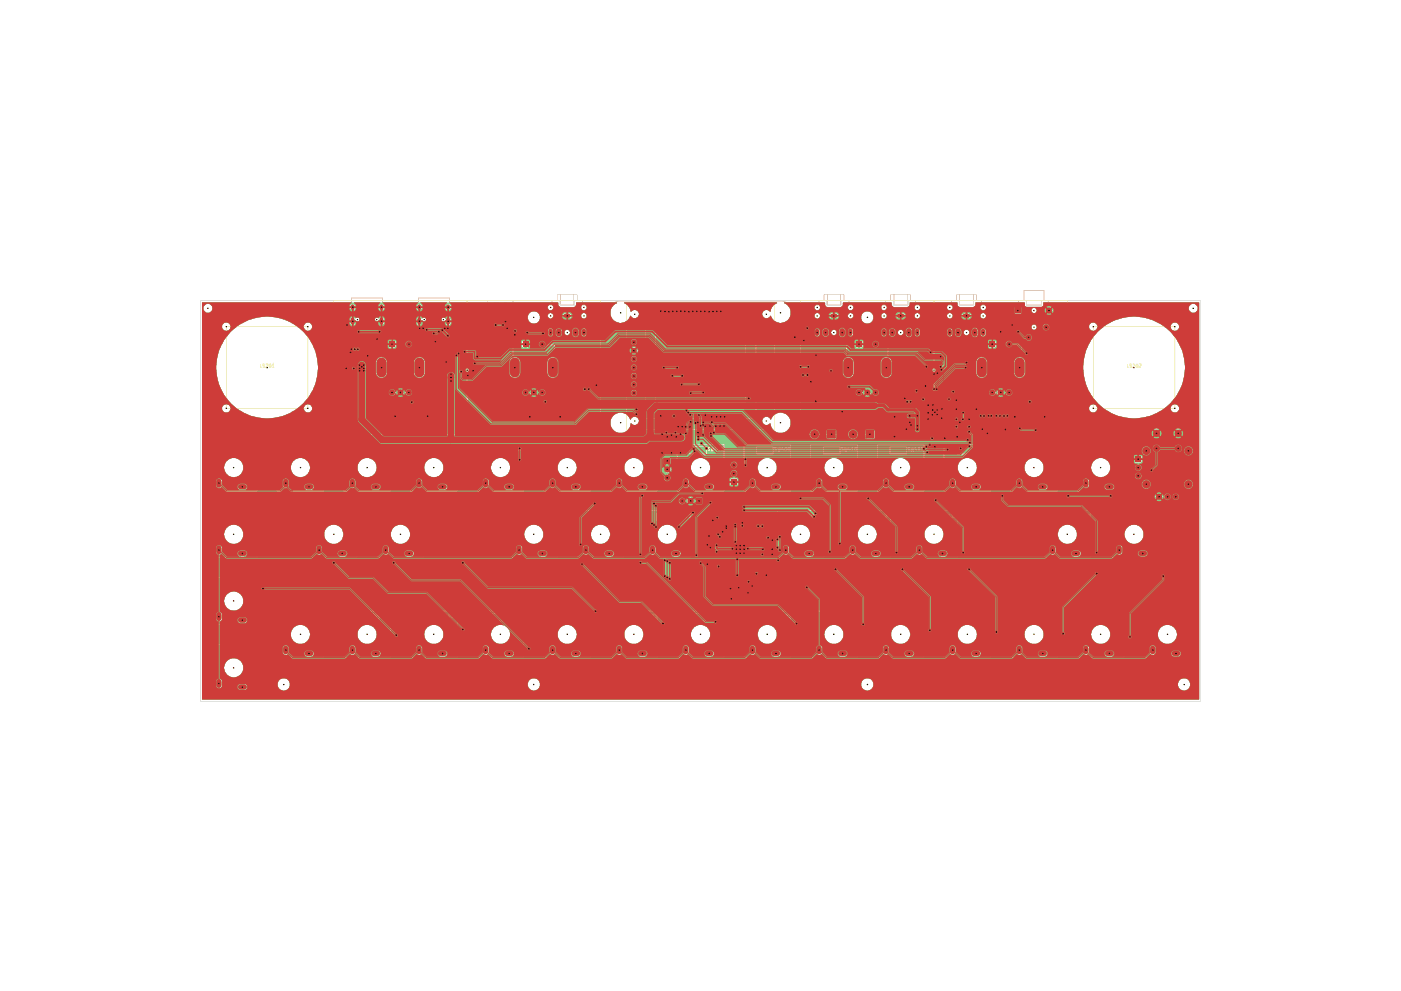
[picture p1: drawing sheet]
<svg xmlns="http://www.w3.org/2000/svg" width="420mm" height="297mm" viewBox="0 0 420 297" stroke-linecap="round" stroke-linejoin="round" font-family="sans-serif">
<g fill="none" stroke="#ebbaaf" stroke-width=".3">
<path d="M103.5 97.8h-.7l.4 1M103.9 97.9l.2-.1 .2 .2-.1 .8-.4-.2zM104.7 97.8h.5l.1 .5-.5-.1-.1 .5h.6M105.4 91.1v-1.8h9.4v1.8M105.4 93.1v1.9M106 98.4l-.3 .4M106.3 98.4l-.6-.1 .1-.5h.5v1M107.6 98.9v.5l-.4 .1-.1-.6h1M107.6 99.1l.5 .4M108 99.9v.5h-.4l-.1-.5h-.4v.5M109.1 92.7l-.2-.2-.4 .2 .6 .9h-.6M109.5 92.7l.1-.2a.47 .47 0 0 1 .4 .6 .47 .47 0 0 1-.5 .4z"/>
<path d="M110.4 92.5h.4l.1 .5h-.5v.6l.5-.1M111.3 92.5v.8l.5 .3M113.3 98.9l-.1 .6h-.3l-.1-.6h1M113.3 99.1l.5 .4M113.7 99.9v.5h-.5v-.5h-.4v.5M114.8 93.1v1.9M118.4 99.9a.58 .58 0 0 1 1 .3h-.1a.54 .54 0 0 1-.9-.1zM118.9 98v.4l-.5 .1v-.5h1M118.9 98.1l.5 .4M119.3 98.9l-.1 .6-.5-.3 .2-.3h-.5v.5M119.8 99.4v.5M121.4 99.4v.5"/>
<path d="M125.4 91.1v-1.8h9.4v1.8M125.4 93.1v1.9M128.4 93.6h.5M128.9 92.9l-.3-.4v1.1M129.3 92.8l.2-.3a.53 .53 0 0 1 .4 .6 .53 .53 0 0 1-.4 .5zM130.3 92.5h.4l.1 .5h-.5v.6l.5-.1M131.7 93.1l-.5-.1v-.4l.5-.1v1.1M134.8 93.1v1.9M102.6 100.5v.4M104.1 100.5v.4M104.9 100.5v.4M105.4 108.2v.5"/>
<path d="M106.3 100.5v.4M106.8 108.2v.5M107.4 100.8l-.3 .3h1M107.4 101.8l-.3 .3h1M107.7 109.6v.7M107.9 109.3l.2 .7h-.6M108.1 100.8v.6M108.1 101.8v.6M108.5 109.5l.1-.1a.43 .43 0 0 1 .5 .4 .43 .43 0 0 1-.5 .4zM108.6 100.5v.4M109.1 104.4v.5M109.1 107.1h.5"/>
<path d="M109.1 108.7h.5M109.6 109.3h.4l.1 .5-.5-.1-.1 .5h.6M110.1 100.5v.4M110.4 109.4l.3-.1 .4 .4-.4 .6-.3-.1M111.1 100.5v.4M112.6 100.5v.4M112.8 101.9h.9v.3a.52 .52 0 0 1-.5 .2 .52 .52 0 0 1-.4-.5zM113 100.8l-.2 .3h1M113.8 100.8v.6M118.4 100.8v.5l.3-.3 .2 .3h.4v-.5M125.5 119.8h.5M128.4 112.1h.5"/>
<path d="M128.7 107.3l.8-.3v.6M128.8 106.3l.9-.1v.3a.52 .52 0 0 1-.5 .2 .52 .52 0 0 1-.4-.4zM128.9 111.3l-.3-.2v1M129.1 107.5h.7M129.3 111.3l.4-.2 .2 .3-.3 .7-.3-.3zM129.3 104.1l-.1 .6h-.3l-.1-.6h1M129.3 104.4l.5 .3M129.7 105.2v.5h-.5v-.5h-.4v.5M130.1 105.7v.4M130.3 111.1h.4l.1 .5-.4-.2-.1 .6h.5M131.1 111.2a.5 .5 0 0 1 .6 .1 .5 .5 0 0 1 0 .6l-.6 .1M131.6 105.7v.4"/>
<path d="M131.7 100.2l-.6 .1 .6 .9h-.6M132.1 100.2l.5 .1v.7l-.3 .2a.58 .58 0 0 1-.2-1zM132.4 105v1.8M132.6 103.2h.5M133 100.2h.5v.5h-.5v.4h.5M133.6 108.7h.5M133.6 111h.5M133.6 112.4h.5M133.6 110.1h.5M134.3 100.7l-.4 .5M134.5 100.7h-.5l-.1-.5h.6v1M135.3 105v1.8"/>
<path d="M135.3 107.4l.4-.3v.5zM136 104.1l1 .1-.2 .5h-.8M136.1 106.2l.9 .1a.52 .52 0 0 1-.5 .4 .52 .52 0 0 1-.5-.4zM136.3 107l-.3 .4h1M136.9 105.2l.1 .5h-.4l-.1-.5h-.5v.5M137 107v.6M125.5 121.3h.5M125.5 122h.5M128.4 120.1h-.6l.4 .4-.4 .1v.4h.6M128.8 120.2l.2-.1a.47 .47 0 0 1 .4 .5 .47 .47 0 0 1-.5 .4zM130.3 120.1h-.6l.3 .4h-.2l-.1 .4 .6 .1M131 120.6l-.4 .5"/>
<path d="M131.2 120.6h-.4l-.2-.4 .6-.1v1"/>
</g>
<path d="M135.3 107.4l.3-.3v.4z" fill="#ebbaaf"/>
<g fill="none" stroke="#ebbaaf" stroke-width=".3">
<path d="M122.1 99.4v.5M123.6 99.4v.5M124 100a.46 .46 0 0 1 .5-.2 .46 .46 0 0 1 .3 .5 .51 .51 0 0 1-.5 .1 .51 .51 0 0 1-.3-.4zM124.5 98l-.1 .5-.4-.1v-.4h.9M124.5 98.1l.4 .4M124.8 98.9l-.1 .6-.3-.1v-.5h-.4v.5M152.6 95.3h.4l.1 .5-.4-.1-.1 .6h.5M152.6 98.9v-.1h3.3v.1M153.6 95.3a.47 .47 0 0 1 .4 .5 .47 .47 0 0 1-.5 .5zM154.1 98.2h.4M154.4 95.3h.5v.5l-.3-.1-.3 .2 .1 .4h.5M155.7 95.8l-.3 .6"/>
<path d="M155.9 95.8h-.5v-.4l.5-.1v1.1M156.2 98.7h.5l-.3 .2zM164.1 91.4h1.5M120.9 119.8h.5M124.2 100.8l-.2 .3h.9M124.9 100.8v.5M128.9 108.9h-.5v.3l.5 .6h-.5M129.4 108.9l.2-.1 .3 .4-.2 .6-.4-.2zM130.3 108.8h.4l.1 .5-.5-.1v.6l.5-.1M131.1 108.9a.51 .51 0 0 1 .8 .2 .51 .51 0 0 1-.3 .7l-.5-.1M132.6 101.6h.5M138.6 108.3v3.8"/>
<path d="M138.9 104.7l-.5-.1-.1 .5 .6 .6h-.6M139.3 105.7h.6M139.9 104.9l-.4-.3v1.1M140.8 104.7l-.5-.1-.1 .3 .7 .8h-.7M141.1 104.7l.5-.1a.54 .54 0 0 1 .2 .7 .54 .54 0 0 1-.7 .3M116.2 120.1l-.6 .1 .6 .9h-.6M116.6 120.1h.2a.47 .47 0 0 1 .3 .5 .47 .47 0 0 1-.4 .4zM118.1 120.1h-.7l.4 .4-.4 .1v.3l.7 .1M118.8 120.6l-.4 .5M119 120.6h-.5l-.1-.5h.6v1M120.9 121.3h.5"/>
</g>
<path d="M156.1 98.6h.5l-.2 .3z" fill="#ebbaaf"/>
<g fill="none" stroke="#ebbaaf" stroke-width=".3">
<path d="M142.7 94.6h.6M143.3 93.9l-.3-.3v1M143.7 93.7l.1-.1 .4 .1v.7l-.3 .2-.2-.2zM144.6 93.6h.5l.1 .5-.5-.1-.1 .5h.6M145.6 93.6v.8l.4 .2M146.3 92.8v1.7h.4M146.3 90.2v.3M154.1 96.6h.4M137.8 113.5h.5M138.3 112.9l-.3-.3v.9M138.6 108.3h2.7M138.8 112.7l.1-.1a.43 .43 0 0 1 .4 .5 .43 .43 0 0 1-.5 .4z"/>
<path d="M140.2 112.7l-.4-.1-.2 .3 .7 .6h-.7M140.6 112.6l.5 .5M141.1 113l-.5 .5M141.1 112.6v.9M141.5 108.3h.1M141.5 108l.4 .3h-.4zM141.5 108.6v3.5h-2.9M141.6 113.5v-.9l.4 .7 .3-.7v.9M149.4 102.2l-.5-.1-.1 .3 .6 .6h-.6M149.9 102.1l.4 .2-.1 .7-.4-.1zM150.7 102.1h.5l.1 .4h-.6v.5h.6M151.7 102.1l.1 .9h.4v-.9"/>
<path d="M152.6 101.8v.2h3.3v-.2M156.1 119.8l.3 .7h-.6M156.8 120l.2-.2 .3 .2-.2 .8-.3-.2zM158.3 119.8h-.6l.4 .4-.4 .1v.4h.6M161 119.7h.5M156 120.1v.7M159 120.3l-.3 .5M159.3 120.3h-.6v-.3l.6-.2v1M161 121.1h.5"/>
</g>
<path d="M141.5 107.9l.3 .4h-.3z" fill="#ebbaaf"/>
<g fill="none" stroke="#ebbaaf" stroke-width=".3">
<path d="M101.5 98.9v.5l-.4 .1-.1-.6h1M101.5 99.1l.5 .4M101.9 99.9v.5l-.5-.1v-.4h-.4v.5M153.9 90.2v.3M153.9 92.8v1.7h-.4M164.1 91.4v10.9h12v-10.9h-1.5M168.1 88.3v3.1h4M173.1 88.3h-6v1.8h-1.5v1.3M196.2 94.9h1.2M196.2 91.7h1.2M197.2 91.4h-1v3.8h1M206.3 96.2l-.4-.1-.1 .4 .6 .6h-.6"/>
<path d="M206.9 96.1a.52 .52 0 0 1 .5 .5 .52 .52 0 0 1-.4 .5l-.2-.2zM207.7 97.1h.6M208.3 96.4l-.3-.3v1M208.7 96.1l.2 1 .4-.2v-.8M217.4 95.5l.2 .5h-.4zM217.7 94.9h1.3M217.7 91.7h1.3M218 91.4h1v3.8h-1M234.1 90.2a3.6 3.6 0 0 1 3.5 3.6v32.9a3.6 3.6 0 0 1-3.5 3.6M238.5 99.6v1.4M238.9 96.3v.5M239 92.1v.6l.4-.3v.2l.5 .1v-.6"/>
<path d="M239.1 93v.6h.3l.6-.6v.6M239.3 94.1l-.3 .2h1M239.5 91.2v.5l-.3 .1-.2-.6h1M239.5 91.4l.5 .4M240 94.1v.5M101.1 100.9l.8-.1 .1 .3a.47 .47 0 0 1-.5 .3 .47 .47 0 0 1-.4-.4zM101.4 101.9l-.2-.1-.2 .4 .4 .1 .2-.5 .4 .1-.1 .5-.5-.2M101.6 105a.63 .63 0 0 1 1 .2 .54 .54 0 0 1-.6 .2 .54 .54 0 0 1-.4-.4zM101.7 103.5l-.1-.5a.47 .47 0 0 1 .6-.1 .47 .47 0 0 1 .2 .6M102.4 103.9a.33 .33 0 0 1 .1 .5 .33 .33 0 0 1-.5 0 .33 .33 0 0 1 0-.5h-.4v.5M102.4 105.7l.2 .2-.2 .4h-.4v-.6l-.4 .1v.5M103.1 104.4v.5"/>
<path d="M103.1 108.2v.5M103.3 112.9h.8l.1 .4-.7 .1zM103.8 110.9v.4l-.5 .1v-.5h.9M103.8 111.2l.4 .3M104.1 111.8v.6h-.4v-.6l-.4 .1v.5M104.2 113.9v.2l-.4 .3-.5-.1v-.4l.5-.1-.1 .6M104.6 104.4v.5M104.6 108.2v.5M105.7 112.9h.6l.2 .3-.8 .2-.2-.2zM106 110.9v.5l-.3 .1-.2-.6h1M106 111.2l.5 .3M106 102.6l.1 .2z"/>
<path d="M106.1 113.8l-.2 .5 .4 .1 .1-.6h-.7l-.2 .5M106.4 111.8v.6h-.5l.1-.6-.5 .1v.5M108.1 103.2l.8 .1-.1 .4h-.7M108.1 104.9l.7-.1 .1 .4h-.6zM108.1 105.5v.5l.4-.3v.3h.4v-.5M108.9 104.1v.4h-.4v-.4h-.4v.4M110.6 104.4v.5M111.3 105.7v.6l.4-.3 .1 .3h.4v-.6M111.3 103.5a.45 .45 0 0 1 .5-.6 .45 .45 0 0 1 .4 .6M111.3 104.9a.58 .58 0 0 1 1 .3l-.1 .1a.58 .58 0 0 1-.9-.2zM112.2 103.9l-.1 .6-.4-.1 .1-.5h-.5v.5M139.8 106.2h.5"/>
<path d="M139.8 107.7h.5M165.6 119.7h.4M167.9 119.8h.4l.1 .5-.5-.1-.1 .4 .6 .1M168.8 119.9l.5 .1v.6l-.2 .2a.58 .58 0 0 1-.3-.9zM170.3 119.8h-.5l.3 .4-.3 .1v.4h.5M173.2 110.4l1 .2-.2 .4h-.8M173.2 111.3v.7l.4-.3a.34 .34 0 0 0 .3 .3 .34 .34 0 0 0 .3-.2v-.5M173.2 112.5l1-.1v.4a.52 .52 0 0 1-.6 .2 .52 .52 0 0 1-.4-.5zM173.2 113.3v.6l.4-.4 .2 .4 .4-.1v-.5M174.7 109.8v4.7M206.2 110.6h.6M206.8 109.9l-.3-.3v1"/>
<path d="M207.2 109.7l.2-.1 .3 .1-.2 .9-.3-.2zM208.1 110.6h.6M208.7 109.9l-.3-.3v1M209.5 110.2h-.5l.2-.3 .3 .2v.3l-.4 .1M210 109.6l-.1 1M210.5 109.9v.7M210.9 109.9v.6h-.4M211.4 110h.4v.5h-.4M211.4 109.6v1M212.3 110l.5 .1-.2 .5-.3-.1zM213.2 110.6v-1l.3 .7 .4-.7v1M115.7 122.2v-.1a.52 .52 0 0 1 .5 .5 .52 .52 0 0 1-.4 .5l-.2-.4z"/>
<path d="M116.2 124.3h-.7l.4 1M116.5 123.1h.6M116.5 125.3h.6M117.1 122.3l-.3-.2v1M117.1 124.6l-.3-.3v1M118.1 122.1h-.7l.4 .3-.4 .5 .3 .2 .4-.2M118.1 124.3h-.7l.4 .4-.4 .2v.2l.7 .1M118.4 124.5v-.1a.52 .52 0 0 1 .6 .3 .52 .52 0 0 1-.1 .6l-.5-.1M118.8 122.6l-.4 .5M119 122.6l-.6-.1v-.3l.6-.1v1M120.8 122h.4M120.8 124.2h.5"/>
<path d="M120.8 125.6h.5M120.8 123.4h.4M125.5 124.2h.5M125.5 125.6h.5M125.5 123.4h.5M127.8 123.1h.6M128 124.7l-.1 .6 .5-.1v-.3l-.6-.3 .2-.3 .4 .2-.2 .2M128.4 122.3l-.3-.2v1M128.8 123.1h.6M128.8 125.3h.6M129.4 122.3l-.4-.2v1M129.4 124.6l-.4-.3v1"/>
<path d="M130.3 122.1h-.6l.3 .3-.3 .3 .1 .3 .4 .1 .1-.2M130.3 124.3h-.6l.3 .4-.3 .2 .1 .4 .5-.1M130.6 124.5a.48 .48 0 0 1 .8 .1 .48 .48 0 0 1-.3 .7l-.5-.1M131 122.6l-.4 .5M131.2 122.6l-.5-.1-.1-.2 .6-.2v1M155.8 124.7l.4 .3 .2-.5-.4-.2-.2 .2 .2 .7 .3 .1M156.4 122.2l-.4-.1-.2 .2 .7 .8h-.7M156.8 123.1h.5M156.8 125.3h.5M157.3 122.3l-.2-.2v1M157.3 124.6l-.2-.3v1M158.3 122.1h-.6l.4 .3-.4 .1v.4l.2 .2 .4-.2"/>
<path d="M158.3 124.3h-.6l.4 .4-.4 .1v.4h.6M158.7 124.5l.3-.2 .3 .2-.1 .7h-.5M159 122.6l-.3 .5M159.3 122.6h-.5l-.1-.5h.6v1M161 124.2h.5M161 125.6h.5M161 123.4h.5M165.5 125.6h.5M165.6 122h.4M165.6 123.4h.4M165.6 121.1h.4M168.4 122.1h-.6l.3 .3-.3 .3 .1 .3 .4 .1 .1-.2"/>
<path d="M168.7 123.1h.6M169.3 122.3l-.2-.2v1M170.3 122.1h-.5l.3 .3-.3 .1v.4l.1 .2 .4-.2M171 122.6l-.3 .5M171 120.3l-.3 .5M171.3 122.6l-.6-.1v-.3l.6-.1v1M171.3 120.3h-.5l-.1-.4 .6-.1v1M196.2 128.7h1.2M196.2 125.7h1.2M197.2 125.3h-1v3.8M206.4 123.5h-.6l.4 .4-.4 .1v.5h.6M206.8 123.7l.1-.2a.47 .47 0 0 1 .5 .5 .47 .47 0 0 1-.6 .5z"/>
<path d="M207.7 124.5h.6M208.3 123.8l-.3-.3v1M208.7 123.5l.2 1 .4-.2v-.8M217.4 129.5l.2 .3h-.4zM217.7 128.7h1.3M217.7 125.7h1.3M219 125.3v3.8M241.6 127.9h10.4M241.6 132.8h10.4M241.6 134.9h7.4M241.6 134.2h10.4M245.1 134.1h.6"/>
<path d="M245.2 132.6h.6M245.7 133.3l-.3-.2v1M245.8 131.8l-.4-.2v1M246 127.4a.46 .46 0 0 1 .6-.2 .46 .46 0 0 1 .3 .6 .51 .51 0 0 1-.5 .1 .51 .51 0 0 1-.4-.5zM246 128.2v.6l.4-.4 .1 .4h.4v-.6M246.1 126.3l-.1 .4 .3 .2 .7-.7v.7M246.2 122v.8M246.2 131.7l.2-.1a.47 .47 0 0 1 .3 .5 .47 .47 0 0 1-.4 .4zM246.2 133.1l.4 .2-.1 .8-.4-.2zM246.5 125.4v.4h-.5v-.4h1v.4l-.5 .1v-.2M246.5 124.5v.3M247 124.5h-1v.5"/>
<path d="M247.3 122v.8M247.6 131.7l-.3-.1-.2 .2 .6 .8h-.6M247.6 133.2l-.5-.1v.2l.5 .8h-.5M247.9 133.1h.6M248 131.6h.5M248.2 133.1v1M248.2 131.6v1M248.9 134.2h.9l-.4 .5zM252 124.8v10.1h-2.4M253.2 124.8v10.1"/>
</g>
<path d="M248.8 134.1h1l-.5 .6z" fill="#ebbaaf"/>
<g fill="none" stroke="#ebbaaf" stroke-width=".3">
<path d="M243.9 127.5l.8-.2v.6M244.1 125a.45 .45 0 0 1 .4-.6 .45 .45 0 0 1 .4 .6M244.1 125.4l-.1 .3 .3 .3 .7-.7v.7M244.3 126.3l-.3 .3h1M244.3 127.8h.7M245 126.3v.6M248.1 126.3l-.1 .4 .3 .2 .7-.7v.7M248.1 127.3l.9 .1a.47 .47 0 0 1-.5 .5 .47 .47 0 0 1-.4-.6zM248.1 128.2v.6h.3l.6-.6v.6M248.5 125.4l-.2 .5-.3-.2v-.3h1v.4l-.4 .1-.1-.2M248.5 124.5v.3M249 124.5h-1v.5"/>
<path d="M252 124.8h-10.4v10.1M253.2 134.9h7.4M257.3 133.2h-.6v.3l.6 .6h-.6M257.7 133.2l.1-.1a.52 .52 0 0 1 .5 .5 .52 .52 0 0 1-.4 .5l-.3-.4zM259.2 133.2l-.5-.1-.1 .2 .6 .8h-.6M259.4 133.1h.6M259.8 133.1v1M260.5 134.2h.8l-.4 .5zM263.5 124.8v10.1h-2.3"/>
</g>
<path d="M260.4 134.1h.9l-.4 .6z" fill="#ebbaaf"/>
<g fill="none" stroke="#ebbaaf" stroke-width=".3">
<path d="M239.4 99.6h.4M241.3 99.9v.6M242.9 99.9v.6M240.7 101h.1M244 108.8v.5M244 113.2v.5M244.3 116.3v.6l.3-.3 .2 .3h.4v-.6M244.3 104.6v.6l.3-.3 .5 .3 .1-.6M244.3 116v-.3l.2-.3h.5l.3 .3-.1 .3M244.3 117.3v.4l.2 .2 .8-.6v.6M244.3 118.3v.4l.2 .2 .8-.7v.7M244.3 104.2a.45 .45 0 0 1 .5-.6 .45 .45 0 0 1 .4 .6"/>
<path d="M244.3 105.6v.4l.2 .2 .8-.7v.7M244.5 106.5l-.2 .3h1M245.3 106.5v.6M245.4 108.8v.5M245.4 113.2v.5M246.3 113.2v.5M246.5 116.3v.6l.4-.3 .1 .3h.4v-.6M246.8 117.3l-.3 .3h1M247.1 115.4l-.1 .6h-.4l-.1-.6h1M247.1 115.7l.4 .3M247.4 118.3l.1 .5-.4 .1-.1-.6-.5 .1v.4M247.5 117.3v.6"/>
<path d="M247.7 113.2v.5M248.5 113.2v.5M248.8 116.3v.6l.4-.3 .1 .3h.4v-.6M248.8 118.2v.7l1-.5M248.8 117.4h.9a.43 .43 0 0 1-.4 .5 .43 .43 0 0 1-.5-.5zM249.3 115.4v.5l-.5 .1v-.6h1M249.3 115.7l.5 .3M250 113.2v.5M196.2 129.1h1M198.8 136.9v1.2M198.8 139.4v5.2h2.7v-5.2M202.2 132.2v1.4"/>
<path d="M203.2 132.2v1.4M205 132.2v1.4M218.7 138h2.7v5.2h-2.7zM243.9 122.1v.5M245.4 122.1v.5M248 122v.8M249.1 122v.8M249.9 122.1v.5M251.3 122.1v.5M251.8 121.2l-.1-.4 .3-.2h.5l.2 .4-.1 .2M251.8 121.7l-.1 .4 .4 .1 .6-.6v.6M252 122.6l-.3 .3h1"/>
<path d="M252 123.5l-.3 .3h1M252.7 122.6v.6M252.7 123.5v.6M257.3 131.7h-.6v.3l.6 .6h-.6M257.7 131.7l.2-.1a.47 .47 0 0 1 .4 .5 .47 .47 0 0 1-.5 .4zM259.2 131.7l-.4-.1-.2 .2 .6 .8h-.6M259.4 131.6h.6M259.8 131.6v1M218.3 151.3h1v.4M218.3 152v.6l.3-.4 .2 .4h.4v-.6M218.3 153.2l.7-.2 .2 .4a.52 .52 0 0 1-.5 .2 .52 .52 0 0 1-.4-.4zM218.4 147.7h.6"/>
<path d="M218.5 153.9l-.2 .4h1M219 146.9l-.3-.3v1.1M219.3 153.9v.6M219.5 146.7v-.1a.47 .47 0 0 1 .5 .6 .47 .47 0 0 1-.5 .4zM220.3 147.7h.6M220.9 146.9l-.3-.3v1.1M221.3 146.6v.7l.4 .4M221.4 144.5v1.3h-1.3M222.8 153.3v.6l.4-.3 .1 .3h.4v-.6M222.8 153v-.3l.2-.3h.5l.3 .3-.1 .3M222.8 154.4l.8-.1 .1 .2a.43 .43 0 0 1-.5 .4 .43 .43 0 0 1-.4-.5zM223.4 155.3l-.2 .5 .4 .1 .2-.2-.2-.4-.8 .1v.4"/>
<path d="M255.3 147.5h4.5v2.2h-4.5M255.4 146.1l.3-.1 .2 .3-.1 .8-.4-.2zM256.3 147.1h.6M256.9 146.4l-.4-.4v1.1M257.3 146.4v.7M257.6 146l.2 .7h-.6M258.2 146.2l.5-.2v1.1l-.5-.2z"/>
</g>
<path d="M219.7 154.4l.3 .2-.1 .1-.3-.1z" fill="#ebbaaf"/>
<g fill="none" stroke="#ebbaaf" stroke-width=".3">
<path d="M240.7 99.6v1.4M241.6 92.1v.6l.3-.3 .2 .3 .4-.1-.1-.5M241.6 94.1h.7l.2 .4-.8 .1zM241.6 93v.6h.4l.5-.6v.6M242.1 91.2l-.1 .5h-.4v-.5h.9M242.1 91.4l.4 .4M245.6 90.1v1.3h-1.5v10.9M238.9 105.2l.8-.3v.6M239 102h.9l.1 .2-.1 .3h-.9M239 103v.5l.4-.3 .1 .3h.4v-.5M239.2 104h.7l.1 .3-.8 .2-.2-.2zM239.4 105.3h.6"/>
<path d="M240.7 101.5l.2-.1v.2zM241.6 103.1v.6l.3-.3 .2 .3 .4-.1-.1-.5M241.6 105v.7l.9-.5M241.6 102.8v-.4l.4-.3 .4 .1v.6M241.6 104.1v.5h.4l.5-.5v.5M197.7 132.2v1.4M198.8 139.4h2.7M198.8 136.9h1.3M199.5 132.2v1.4M199.9 135.3h-.6l.3 .4-.3 .2 .1 .4 .5-.1M200.4 135.4l.4 .2-.1 .7h-.3l-.2-.3zM200.4 132.2v1.4"/>
<path d="M201.3 136.3h.5M201.8 135.6l-.3-.3v1M202.2 135.4l.2-.1 .4 .3-.2 .7-.4-.1M202.3 139.5l-.3 .3h1M203 138.7l-.3 .4h-.7M203 139.5v.6M205.3 132l-.1-.3 .3-.3 .7 .2v.4M205.3 133.4l.8-.1 .1 .5-.5 .1-.5-.2zM205.6 132.4l-.4 .3h1M205.6 134.3l-.4 .2h1M206.2 132.4v.5M206.2 134.3v.6"/>
<path d="M196.8 147.6a.52 .52 0 0 1 .5-.2 .52 .52 0 0 1 .4 .4l-.8 .2zM196.8 148.4l-.1 .4 .4 .1 .6-.6v.6M197 146.5l-.3 .3h1M197.3 145.5l-.1 .5h-.4l-.1-.5h1M197.7 144.7l-.1 .3h-.9M197.7 146.5v.6M198.1 145.5h2M201.4 145.5h1.9v2.8h-1.9zM202.1 140.5a.58 .58 0 0 1 .9 .3l-.1 .1a.54 .54 0 0 1-.9-.2zM202.1 141.4l.1 .6 .8-.6v.6M204 147.6a.52 .52 0 0 1 .6-.2 .52 .52 0 0 1 .4 .4l-.8 .2zM204.3 146.5l-.3 .3h1"/>
<path d="M204.3 148.4l-.3 .3h1M204.6 145.5l-.1 .5h-.5v-.5h1M205 144.7l-.1 .3h-.9M205 146.5v.6M205 148.4v.5M215.3 147.5h4.5v2.2h-4.5M215.5 152.1v.6l.4-.3 .2 .3h.2l.1-.6M215.5 146.5l-.1 .6 .5-.2-.2-.4h-.3l.1-.5 .3 .1-.1 .4M215.6 153.2h.9a.52 .52 0 0 1-.5 .5 .52 .52 0 0 1-.5-.4zM215.8 154l-.3 .3h1M216.1 151.2l-.2 .5-.4-.1v-.4h1M216.1 151.4l.4 .3"/>
<path d="M216.4 146.1l.4 .2-.1 .8h-.3l-.2-.4zM216.5 154v.6M217.3 146.4v.7M217.6 146l.2 .7h-.6M218.2 146.3l.6-.3v1.1h-.4zM219.7 154.4l.3 .2-.1 .1-.3-.1z"/>
</g>
<path d="M240.6 101.4l.3-.1v.3z" fill="#ebbaaf"/>
<g fill="none" stroke="#ebbaaf" stroke-width=".3">
<path d="M240.3 96.3v.5M241.3 96.4v.4M242.9 96.4v.4M245.6 90.1h1.5v-1.8h6v1.8h1.5v1.3h1.5v10.9h-12M248.1 88.3v3.1h4v-3.1M249 95.7l-.5-.1-.1 .2 .7 .8h-.7M249.5 95.6l.4 .2-.1 .8-.4-.2zM251 95.6h-.6l.3 .3-.3 .1v.4l.1 .2 .5-.2M251.4 95.6v.8l.3 .2M265.6 90.1v1.3h-1.5v10.9M246.3 108.8v.5M246.5 106.8l.6-.3v.7"/>
<path d="M246.5 104.6v.6l.4-.3 .2 .3h.2l.1-.6M246.8 105.6l-.3 .2h1M246.9 107h.6M247.1 103.7l-.1 .5h-.4l-.1-.5h1M247.1 103.9l.4 .3M247.5 105.6v.6M247.7 108.8v.5M248.5 108.8v.5M248.8 104.6v.6l.4-.3 .1 .3h.3l.1-.6M248.8 105.7a.58 .58 0 0 1 1 .2l-.1 .2a.58 .58 0 0 1-.9-.3zM249.3 103.7v.4l-.5 .1v-.5h1M249.3 103.9l.5 .3"/>
<path d="M249.3 106.5l-.1 .5 .4 .1 .2-.2-.2-.4-.8 .2v.3M250 108.8v.5M296.8 123.7l-.4-.1-.1 .4 .6 .5h-.6M297.3 123.6a.51 .51 0 0 1 .6 .4 .51 .51 0 0 1-.2 .5l-.4-.1zM298.8 123.7l-.5-.1-.1 .2 .6 .7h-.6M299.2 123.6l.1 .9 .5-.1v-.8M299.3 124.8h.5l-.3 .4zM213 157.5v.5M213.3 153.1v.6l.3-.4 .1 .4h.5v-.6M213.3 155v.6l.3-.3 .3 .3 .3-.1v-.5M213.4 152.7l-.1-.4 .2-.2h.5l.3 .4-.1 .2M213.5 154.1l-.2 .2h1"/>
<path d="M214.3 154.1v.6M214.4 157.5v.5M214.5 158.5l.6-.2v.6M214.5 156.3v.7l.4-.4 .2 .4 .4-.1-.1-.6M214.6 156l-.1-.5 .5-.1 .5 .1-.1 .5M214.8 157.3l-.3 .3h1M214.9 158.7h.6M215.5 157.3v.6M215.6 155.5v.3M215.6 157.5v.3M216.4 155.5v.3M216.4 157.5v.3"/>
<path d="M216.5 154.6v.6l.4-.3 .1 .3h.4v-.6M216.6 154.3l-.1-.4 .2-.2h.6l.2 .2-.1 .4M216.8 155.6l-.3 .3h1M217.1 156.5l-.2 .5 .4 .1 .1-.6h-.7l-.2 .5M217.5 155.6v.5M217.8 159.5h-1v1M223 157v.3M223.7 157v.3M224 158.8h.6M224.6 158.1l-.2-.3v1M225 158l.2-.2 .4 .2v.7l-.3 .1-.3-.4zM226.2 159.5h1.2"/>
<path d="M226.6 157.8h-.6l.3 .4-.3 .1v.4h.6M227 157.8v.9l.2 .1 .3-.1v-.9M208.8 161h.6M209 164.8l-.2 .1 .2 .5 .4-.1v-.5l-.6-.3 .5-.2-.1 .5M209.4 160.4l-.3-.3v.9M209.5 162.8h-.7l.3 .4-.3 .2v.3h.7M209.8 163l.2-.2 .3 .2-.2 .8-.3-.1zM209.8 161h.5M209.9 164.3l.4 .2-.2 .9-.3-.3zM210.3 160.4l-.2-.3v.9M211.3 162.8h-.6l.4 .4-.4 .1v.4h.6M211.3 164.3h-.6l.4 .4-.4 .1v.5h.6"/>
<path d="M211.3 160.1h-.6l.4 .3-.4 .1v.5h.6M211.7 162.9l.2-.1 .4 .3v.5l-.4 .2-.2-.1M211.7 164.4l.4-.1 .2 .3v.5l-.4 .3-.2-.1M211.7 160.2l.6 .1v.6l-.6 .1M213.5 163h.2M213.5 163.7h.2M213.5 164.5h.2M213.5 165.3h.2M213.7 160.3h.2M213.7 161h.2M228.9 160.1h-.6l.4 .9M229.4 160.2v-.1a.43 .43 0 0 1 .5 .5 .43 .43 0 0 1-.5 .4z"/>
<path d="M230 164.3h.2M230 165.1h.2M230 161.6h.2M230 162.3h.2M230.9 160.1h-.7l.3 .3-.3 .2 .1 .4h.6M231.1 160.2l.5-.1 .2 .4-.1 .5h-.6"/>
</g>
<path d="M299.3 124.8h.4l-.2 .3z" fill="#ebbaaf"/>
<g fill="none" stroke="#ebbaaf" stroke-width=".3">
<path d="M278 112.1v.5M280.8 119.3h.5M281.3 118.6l-.2-.2v.9M281.6 108.3h.1M281.6 108l.2 .3h-.2zM281.9 118.4l.4 .1-.1 .8-.4-.2zM283.3 118.4h-.5l-.1 .1 .6 .8h-.6M283.4 120h.5v.5M283.7 118.4l.1 .9 .5-.2v-.7M284.6 118.6h.6M285.2 117.9l-.3-.3v1M285.7 117.6l.4 .3-.1 .7-.4-.2z"/>
<path d="M286.6 119.2h.5M287.1 117.8l-.2-.2-.4 .2v.3l.6 .5h-.6M287.4 117.6l.6 1M288 117.6l-.6 1M288.4 117.8l.2-.2a.57 .57 0 0 1 .4 .5 .57 .57 0 0 1-.2 .5l-.4-.1M288.8 114.7v.5M293.1 119.4h-.5v.3l.6 .6h-.6M293.6 119.4l.3-.1 .2 .4-.1 .6-.5-.2zM295.1 119.4l-.5-.1-.1 .2 .6 .8h-.6M295.7 119.9l-.3 .4M296 119.9l-.5-.1v-.4l.5-.1v1M302.1 119.9l.2-.1a.55 .55 0 0 1 .3 .5 .55 .55 0 0 1-.3 .5l-.3-.3z"/>
<path d="M303.6 119.8h-.7l.4 .4-.4 .2v.2l.7 .1M306.4 119.7h.4M310.9 119.7h.5M314 120l.3-.2a.55 .55 0 0 1 .3 .5 .55 .55 0 0 1-.3 .5l-.3-.2zM315.6 119.8h-.6l.3 .4h-.3v.4l.6 .1M278.6 134.2v.6M278.9 133.8l.2 .7h-.5M279.6 131.4v.6M279.7 133.9l.4 .1-.1 .8a.52 .52 0 0 1-.5-.4 .52 .52 0 0 1 .2-.5zM281 133.9h-.4l-.1 .4 .6 .5h-.6M281.1 131.4v.6M281.4 133.9l.6 .1v.6l-.6 .1"/>
<path d="M281.6 132.8h.6M282.2 132.1l-.3-.3v1M282.7 131.9l.4 .1-.1 .8-.4-.1zM284.1 131.9l-.6 .1 .6 .8h-.6M284.4 131.8l.3 .5 .4-.5M284.7 132.3v.5M285.3 129l.2-.1a.47 .47 0 0 1 .4 .4 .47 .47 0 0 1-.4 .5zM286.3 129.8h.6M286.6 120.6h.5M286.7 132.4h.8M286.7 133.5h.8M286.9 129.1l-.3-.2v.9"/>
<path d="M287.8 128.9h-.4l-.2 .2 .7 .7h-.7M288.2 128.9h.4l.2 .4-.2 .5-.4-.1M288.8 129.8h.6M288.9 133.3h.6M289.4 129.1l-.3-.2v.9M289.4 130.4l-.3-.1-.3 .3 .7 .7h-.7M289.5 132.6l-.4-.3v1M289.9 128.9l.4 .1-.1 .8-.4-.2zM289.9 132.4l.5 .1v.6l-.2 .2h-.3zM290 130.3l.3 .2v.6l-.2 .2-.3-.2zM290.4 127.2h.4M290.4 128.7h.4"/>
<path d="M290.4 126.4h.5M291.3 128.9h-.6v.4l.6 .5h-.6M291.3 132.4l-.4-.1-.1 .5 .6 .5h-.6M291.3 130.4h-.6v.3l.6 .6h-.6M291.7 130.4l.2-.1 .4 .3v.5l-.4 .2-.2-.1M292 132.8l-.2 .1 .1 .4h.5v-1l-.6 .2 .1 .3h.5M292 129.4l-.3 .4M292.3 129.4h-.5v-.5h.5v.9M292.7 132.3h.5v1M292.7 122.4v.7M292.9 122l.2 .8h-.6M292.9 132.8h.3"/>
<path d="M293.9 126.4v.6M294.1 122.2h-.6v.3l.6 .6h-.6M294.1 129.3l-.1-.5 .5-.2 .5 .2-.1 .5M294.1 129.6l-.1 .5 .3 .1 .7-.7v.7M294.1 130.6l-.1 .5h.2l.8-.5v.5M295 131.7l-.2 .4h-.7v-.5h.5l-.1 .5M295.1 122.2l-.5-.1-.1 .2 .6 .8h-.6M295.4 126.4v.6M295.4 122.2l.4-.1 .3 .4-.4 .6-.3-.2M296.9 131.1h-.6l.4 .4-.4 .1v.4h.6M297.2 125.2h1.8M297.2 126.3v.7"/>
<path d="M297.2 128.1h1.8M297.3 131.1h.2a.47 .47 0 0 1 .4 .5 .47 .47 0 0 1-.5 .4zM297.9 129.2h.4M297.9 130.7h.4M298.8 131.1h-.4l-.2 .2 .7 .8h-.7M299.6 131.6l-.4 .5M299.7 131.6h-.4l-.1-.5h.5v1M300.9 126.4v.6M301.2 122.1h.2l.3 .4-.1 .5a.32 .32 0 0 1-.5 0 .32 .32 0 0 1 0-.5 .32 .32 0 0 1 .5 0l.1 .2M301.2 120.2l-.1 .3 .1 .3 .5-.2-.1-.3-.4-.1v-.4l.5 .2-.3 .2M302 123.1h.6M302.3 126.4v.6"/>
<path d="M302.6 122.3l-.3-.2v1M302.9 125.5a.45 .45 0 0 1 .4-.6 .45 .45 0 0 1 .4 .6M302.9 125.9l-.1 .3 .2 .3 .8-.7v.7M302.9 126.8l-.1 .5 .2 .1 .8-.7v.7M303.2 128l-.3-.2-.1 .4 .2 .2 .4-.6 .4 .2-.2 .4-.4-.2M303.6 122.1h-.7l.4 .3-.4 .5 .3 .2 .4-.2M304.3 120.3l-.3 .5M304.3 122.6l-.3 .5M304.5 120.3h-.5v-.4l.5-.1v1M304.5 122.6l-.5-.1v-.4h.5v1M305.5 126.1h-.7l.3 .4h-.2l-.1 .4 .7 .1M306.3 126.2l-.3-.1-.3 .2 .7 .8h-.7"/>
<path d="M306.4 123.4h.4M306.4 124.2h.5M306.4 125.6h.5M306.4 122h.4M306.4 121.1h.4M307.3 126.1h-.6l.4 .4-.4 .1v.4h.6M307.7 126.2l.2-.1 .4 .2v.5l-.4 .3-.2-.1M309.5 126.3v.7M309.7 126l.3 .7h-.7M310.9 123.4h.5M310.9 124.2h.5M310.9 125.6h.5"/>
<path d="M310.9 122h.5M310.9 121.1h.5M310.9 126.1l-.4-.1-.2 .3 .7 .7h-.7M311.9 126h-.7l.4 .4-.4 .2v.2l.7 .1M312.3 126.1a.45 .45 0 0 1 .6 .4 .45 .45 0 0 1-.6 .4M313.1 120.2l.3 .3 .2-.6h-.5v.7l.4 .2M313.7 122.1h-.7l.4 1M314 123.1h.6M314.6 122.3l-.3-.2v1M315.6 122.1h-.6l.3 .3-.3 .3v.3l.5 .1 .1-.2M316.2 122.6l-.3 .5M316.2 120.3l-.3 .5"/>
<path d="M316.5 122.6l-.5-.1-.1-.2 .6-.2v1M316.5 120.3h-.4l-.2-.3 .6-.2v1M279.8 147.5v2.2M295.4 147.5h4.4v2.2h-4.4M295.9 146.1l-.4-.1-.2 .3 .6 .8h-.6M296.2 147.1h.6M296.8 146.4l-.2-.4v1.1M297.3 146.4v.7M297.5 146l.3 .7h-.6M298.2 146.3l.6-.3v1.1h-.4zM315.3 147.5h4.4v2.2h-4.4M316 146h-.7l.3 .5-.3 .1 .1 .5 .6-.1"/>
<path d="M316.2 147.1h.6M316.8 146.4l-.2-.4v1.1M317.3 146.4v.7M317.6 146l.2 .7h-.6M318.3 146.1l.5-.1v1.1l-.5-.2z"/>
</g>
<path d="M281.5 107.9l.3 .4h-.3z" fill="#ebbaaf"/>
<g fill="none" stroke="#ebbaaf" stroke-width=".3">
<path d="M265.6 90.1h1.5v-1.8h6v1.8h1.5v1.3h1.5v10.9M268.1 88.3v3.1h4v-3.1M268.5 96.6h.5M269 95.8l-.3-.2v1M269.5 95.6a.47 .47 0 0 1 .5 .5 .47 .47 0 0 1-.5 .4zM270.9 95.7l-.5-.1-.1 .2 .6 .8h-.6M271.4 95.6v.8l.3 .2M286.8 88.3h6v1.8h1.5v1.3h1.6v10.9h-12.1v-10.9h1.6v-1.3h1.4zM287.8 88.3v3.1h4.1v-3.1M288.8 95.6h-.6l.3 .3-.3 .1v.4l.2 .2 .4-.2M289.2 95.7l.1-.1a.52 .52 0 0 1 .5 .5 .52 .52 0 0 1-.4 .5l-.3-.4zM290.7 95.7l-.5-.1-.1 .2 .6 .8h-.6"/>
<path d="M291.1 95.6v.7l.4 .3M299.5 95.3h.6M300.1 94.6l-.4-.3v1M300.4 95.9h.1M300.4 98.9h.1M300.4 98.9h1.7M300.4 95.9h1.7M300.5 94.4l.2-.1a.47 .47 0 0 1 .3 .5 .47 .47 0 0 1-.4 .4zM301.9 94.4l-.3-.1-.3 .3 .7 .7h-.7M302.1 95.9h.1M302.1 98.9h.1M302.3 94.6l.6-.3v1l-.6-.2z"/>
<path d="M302.5 95.5h.4l-.2 .4zM305.4 91.8v-1.7h2.4v1.3h4.5v-1.3h2.1v1.8M305.4 94.2v6.9h1.9M307.1 90.1v-3h6v3M309 95.3h-.4v.2l.5 .6h-.5M309.3 95.4l.2-.2 .3 .2-.2 .7-.3-.2zM310.5 95.3h-.4v.2l.5 .6h-.5M310.9 95.2v.6l.3 .3M314.4 99.1v2h-4.7M314.4 94.1v3M276.6 112.1v.5M276.8 110.2l.7-.1 .3 .3-.9 .2z"/>
<path d="M276.9 107.8a.5 .5 0 0 1 .1-.6 .5 .5 0 0 1 .6 0l.1 .6M276.9 108.1l-.1 .5 .1 .1 .9-.6v.6M276.9 109.1v.5h.3l.6-.5v.5M278.4 104.6h.3l.2 .5-.2 .6-.3-.1 .1-.6 .4 .2M279.2 105.7h.6M279.8 104.9l-.2-.3v1.1M279.9 107.7h.5M279.9 106.2h.5M280.8 104.7l-.5-.1-.1 .5 .6 .6h-.6M281.2 104.7l.4-.1 .2 .3v.5l-.4 .3-.2-.1M281.6 108.6v3.5M286.3 114.7v.5"/>
<path d="M286.5 112.3v.6l1-.5M286.6 110l-.1-.3 .3-.3h.5l.2 .3-.1 .3M286.6 110.4v.5h.3l.6-.6v.6M286.8 111.3l-.3 .3h1M287.5 111.3v.6M287.8 114.7v.5M289.1 110l.1-.6h.6l.1 .6M289.1 110.4v.4l.4 .1 .5-.6v.6M289.3 111.3l-.2 .3h.9M289.5 112.4h-.4v.4h.3l.2-.5 .4 .1v.4l-.5-.1M290 111.3v.6M290.2 114.7v.5"/>
</g>
<path d="M304.5 91.5l.3 .2-.1 .1-.3-.1z" fill="none" stroke="#ebbaaf" stroke-width=".42"/>
<path d="M302.4 95.5h.5l-.2 .3z" fill="#ebbaaf"/>
<g fill="none" stroke="#ebbaaf" stroke-width=".3">
<path d="M172.1 88.3v3.1M173.1 88.3v1.8h1.5v1.3M234.1 90.2h-48a3.6 3.6 0 0 0-3.5 3.6v32.9a3.6 3.6 0 0 0 3.5 3.6h48M168.4 103.9h.6M169 103.1l-.3-.2v1M169.4 103l.2-.1 .3 .1-.1 .9-.4-.2zM169.7 106v.7l.3-.4 .2 .4h.2l.1-.7M169.9 107l-.2 .3h.9M170.2 105.2l-.1 .5h-.3l-.1-.5h.9M170.2 105.3l.4 .4M170.6 108v.4l-.4 .1h-.5v-.5h.5l-.1 .5M170.6 107v.6"/>
<path d="M170.9 102.9h-.6l.4 .4-.4 .1v.4h.6M171.2 106.6v.5M171.4 102.9v.8l.3 .2M172.6 106.6v.5M174.8 104.6h.6M175.4 103.9l-.3-.4v1.1M175.9 103.6h.3a.46 .46 0 0 1 .2 .6 .46 .46 0 0 1-.5 .3zM176 109.8h1.2M176 109l.5-.3v.6zM177.4 103.5h-.7l.3 .5-.3 .1 .1 .5 .6-.1M177.7 103.8l.5-.3v1.1h-.3l-.2-.3zM178.4 105.1h-4.5v2.3h4.5"/>
<path d="M178.5 114.5h.1M178.5 109.8h.1M178.5 109.8v4.7M264.1 102.3h12M268.1 119v-.5l.4-.1 .5 .1-.1 .5M268.1 119.4v.5l.2 .1 .7-.7v.7M269.7 116.4v.5M270.1 111.8l-.1-.4 .3-.2h.5l.2 .2-.1 .4M270.1 112.1v.6h.3l.6-.6v.6M270.3 113.1l-.3 .3h1M270.9 114l-.1 .6-.4-.1 .1-.5h-.5v.6M271 113.1v.5"/>
<path d="M271.1 116.4v.5M271.9 116.4v.5M272 114v.6l.4-.3 .1 .3h.3l.2-.2-.1-.4M272.1 111.8l-.1-.5 .3-.1h.5l.2 .2-.1 .4M272.1 112.1v.6h.4l.5-.6v.6M272.3 113.1l-.3 .3h1M273 113.1v.5M273.3 116.4v.5M274.3 115.2l-.1-.2 .3-.4 .8 .2-.1 .4M274.3 115.7v.5h.4l.6-.6v.6M274.3 116.6l-.1 .3 .4 .3 .7-.7v.7M274.4 112.1v.5"/>
<path d="M274.6 107.8a.51 .51 0 0 1 .2-.7 .51 .51 0 0 1 .7 .3l-.1 .4M274.6 108.1l-.1 .4 .2 .2 .8-.6v.6M274.6 109.1v.5h.3l.6-.5v.5M274.8 110.1l-.3 .2h1M275.2 117.5l.1 .5h-.6v-.5l-.5 .1v.4M275.5 110.1v.5M275.8 112.1v.5M275.9 116.4v.5M277.3 116.4v.5M277.4 120h-.6v.5M278.1 116.4v.5M278.3 112.7l-.4-.1-.2 .3 .7 .6h-.7"/>
<path d="M278.8 112.6l.4 .2-.1 .7-.4-.1zM279.6 116.4v.5M279.9 117.8v.6l1-.5M280.1 115.5l-.2-.3 .3-.3 .6 .1v.5M280.1 115.9l-.2 .3 .4 .2 .6-.6v.6M280.1 116.8l-.2 .4 .3 .2 .7-.6v.6M280.2 112.7l-.5-.1v.2l.5 .7h-.5M280.6 112.6l.6 .5M281 113l-.4 .5M281.2 112.6v.9M281.2 108.3h-2.5v3.8h2.9M281.7 113.5v-.9l.3 .7 .3-.7v.9"/>
<path d="M290.4 119.2h.4M161 122h.5M165.5 124.2h.5M167.9 124.5l.2-.2a.47 .47 0 0 1 .3 .5 .47 .47 0 0 1-.5 .4zM169.3 124.5l-.3-.2-.3 .3 .7 .7h-.7M170.3 124.3h-.5l.3 .4-.3 .1v.4h.5M170.7 124.5l.2-.2 .4 .2-.1 .7h-.5M196.3 132v-.3l.2-.3h.5l.3 .3-.1 .3M196.3 133.4h.9a.43 .43 0 0 1-.4 .6 .43 .43 0 0 1-.5-.6zM196.3 134.3v.4l.2 .2 .8-.7v.7M196.5 132.4l-.2 .3h1M197.3 132.4v.5"/>
<path d="M253.2 124.8h10.3M253.2 127.9h10.3M253.2 132.8h10.3M253.2 134.2h10.3M260 126.7v.6M260.3 126.2l.1 .8h-.6M260.9 124.7l.1 .3 .4-.1v-.4l-.2-.2-.3 .2v.7l.4 .1M260.9 126.5l.2-.2a.47 .47 0 0 1 .4 .6 .47 .47 0 0 1-.6 .4zM261.8 125.3h.6M262.4 124.6l-.4-.3v1M262.4 126.4l-.6 .1 .6 .8h-.6M263 126.8l-.3 .2 .3 .3h.3v-1l-.5 .1 .2 .4h.3"/>
<path d="M263.3 124.5l-.4-.2-.2 .2 .6 .8h-.6M263.7 124.5l.3-.2 .3 .4-.2 .6-.4-.1M263.7 126.3h.5v1M263.8 126.8h.4M264.9 132h-.6v.3l.6 .6h-.6M265.7 126.4h.8M265.7 128.2h.8M265.7 129.3h.8M265.7 127.5h.8M265.8 124.2h.6M265.8 125.6h.6M265.8 130.1h.6"/>
<path d="M265.8 131.5h.6M265.9 132l-.6-.1v.2l.6 .8h-.6M266.8 132l-.4-.1-.2 .3 .7 .7h-.7M267.2 132l.4-.1a.52 .52 0 0 1 .2 .6 .52 .52 0 0 1-.6 .3M268.1 120.5a.46 .46 0 0 1 .5-.2 .46 .46 0 0 1 .3 .5 .51 .51 0 0 1-.5 .1 .51 .51 0 0 1-.3-.4zM268.1 121.2v.6l.3-.3 .1 .3h.4v-.6M268.3 129.6l.8-.1 .1 .5h-.7l-.3-.1zM268.4 128.5l-.2 .2 .2 .4h.3l.5-.6v.6M268.7 127.6l-.1 .5-.4-.2v-.3h1v.5l-.3 .1-.2-.3M268.7 126.7v.4M268.9 122.3h.3l.2 .5-.2 .6-.3-.1 .1-.6 .4 .2M269.2 130.5v.5l-.4 .1-.1-.6h-.5v.5"/>
<path d="M269.2 126.7h-1v.6M269.6 120.2v.5M269.8 122.4l.1-.1a.52 .52 0 0 1 .5 .5 .52 .52 0 0 1-.4 .6l-.3-.5zM270.6 124.5a.45 .45 0 0 1 .4-.6 .45 .45 0 0 1 .4 .6M270.6 124.9l-.1 .3 .3 .3 .7-.7v.7M270.6 125.9a.58 .58 0 0 1 .9 .3l-.1 .1a.58 .58 0 0 1-.9-.2zM271.1 120.2v.5M271.3 122.4l-.5-.1v.5l.6 .6h-.6M271.5 126.9l-.2 .4h-.7l.1-.6 .4 .2-.2 .4M271.7 122.4l.4-.1 .2 .3-.2 .7-.4-.1M271.9 120.2v.5M272.1 125.4v.5"/>
<path d="M272.3 130.7h.6M272.6 122.3h.4l.1 .3-.1 .8a.35 .35 0 0 1-.5-.5 .35 .35 0 0 1 .6-.1v.1M272.9 130l-.3-.2v.9M273.3 120.2v.5M273.4 129.8l.4 .2-.1 .7-.4-.1zM273.6 125.4v.5M273.9 127.9h.5M273.9 129.4h.5M274.1 122.4l-.5-.1v.5l.6 .6h-.6M274.1 120.2v.5M274.4 125.4v.5M274.8 129.9h-.6v.3l.6 .5h-.6"/>
<path d="M275.1 122.4h-.6v.4l.6 .6h-.6M275.2 129.9l.6 .1v.6h-.6M275.4 122.4l.4-.1 .2 .3-.2 .7-.4-.1M275.5 120.2v.5M275.8 125.4v.5M276.3 128.3l-.1-.4 .4-.3 .6 .3-.1 .4M276.3 128.6l.1 .6 .8-.6v.6M276.4 129.6l.4-.1 .4 .4-.2 .2h-.6l-.2-.2zM276.6 130.7l-.3-.1v.5l.3-.1 .1-.4 .5 .1-.1 .4-.5-.2M276.8 126.6v.5h.6M282.9 127.9l.1 .2zM283.9 126.6v.5h-.5"/>
<path d="M285 128.7v2.7h-3.3M285.2 123.6h.4l.1 .4h-.5v.5h.5M285.7 120.8h-.6l.3 .4h-.2l-.1 .5 .6 .1M286.2 123.6a.43 .43 0 0 1 .4 .5 .43 .43 0 0 1-.5 .4zM286.6 122h.5M286.6 123.4h.5M286.6 120.9l-.4-.1-.2 .3 .7 .7h-.7M286.6 124.9h.5M286.6 127.2h.5M286.6 128.7h.5M286.6 126.4h.5M286.8 130.2h.6"/>
<path d="M286.8 131.6h.6M287.5 120.9l-.3-.1-.3 .3 .7 .7h-.7M287.5 123.7l-.4-.1-.2 .3 .7 .6h-.7M288 120.9a.45 .45 0 0 1 .6 .4 .45 .45 0 0 1-.6 .5M288 123.7l.4-.1 .1 .4-.1 .5h-.4M289.5 123.6h-.7l.4 .9M289.9 123.6l.4 .2-.1 .7-.4-.1zM290.4 120.6h.4M290.4 124.9h.5M290.4 122h.5M290.4 123.4h.5M291.3 123.7h-.6v.3l.6 .5h-.6"/>
<path d="M291.7 123.7l.6 .1v.6l-.6 .1M190.9 147.4h4.4v2.2h-4.4M191.3 150.1h-.5l.4 .9M191.9 150.1l.4 .2-.2 .7a.52 .52 0 0 1-.4-.3 .52 .52 0 0 1 .2-.6zM192.8 150.4v.6M193 150l.2 .7h-.6M193.6 150.3l.6-.2v.9l-.6-.1zM198.1 145.5v2.8h2v-2.8M203.2 148.8h5.2v2.7h-5.2zM209.7 148.8h1.2v1.4M211.8 150.4l1-.1v.3a.52 .52 0 0 1-.6 .2 .52 .52 0 0 1-.4-.4zM211.8 151.1v.6l.4-.3 .1 .3h.5v-.6"/>
<path d="M212.1 149.3l-.3 .2h1.1M212.9 148.4l-.4 .4h-.7M212.9 149.3v.6M220.3 156.3v.7l.3-.4 .2 .4 .4-.1-.1-.6M220.4 156l-.1-.5 .4-.1 .5 .1-.1 .5M220.6 157.3l-.3 .3h.9M221.1 158.3v.5h-.4v-.5h-.4v.5M221.2 153.3v.6l.5-.3v.3h.5v-.6M221.2 155.5l.7-.2v.6M221.2 157.3v.6M221.3 153l-.1-.3 .3-.3 .7 .2v.4M221.3 154.4l.8-.1 .1 .5-.5 .1-.5-.2z"/>
<path d="M221.5 157v.3M221.6 155.8h.6M222.2 157v.3M235.3 146.5l.4 .2 .2-.6-.4-.1-.2 .3 .2 .7 .3 .1M235.3 147.5h4.4v2.2h-4.4M236.4 146.1l.2-.1 .2 .3-.1 .8-.4-.2zM237.3 146.4v.7M237.6 146l.2 .7h-.6M238.3 146.2l.5-.2v1.1h-.5zM275.3 147.1h.6M275.4 147.5h4.4M275.4 149.7h4.4"/>
<path d="M275.9 146.4l-.3-.4v1.1M276.3 147.1h.6M276.9 146.4l-.4-.4v1.1M277.3 146.4v.7M277.5 146l.3 .7h-.6M278.2 146.3l.5-.3v1.1h-.3l-.2-.3zM335.3 147.5h4.4v2.2h-4.4M335.4 146.4v.7M335.6 146l.3 .7h-.6M336.3 147.1h.5M336.8 146.4l-.3-.4v1.1M337.3 146.4v.7"/>
<path d="M337.6 146l.2 .7h-.7M338.2 146.2l.6-.2v1.1h-.5zM205.4 167.5h4.4v2.3h-4.4M205.9 166.2l-.4-.2-.2 .3 .6 .7h-.6M206.8 166.2l-.3-.2-.3 .4 .7 .6h-.7M207.3 166.4v.6M207.5 166l.3 .7h-.6M208.2 166.3l.6-.3v1h-.5zM211.9 167.5l.3-.1 .2 .4-.1 .6-.5-.2zM212.8 168.4h.6M213.4 167.7l-.4-.3v1M213.5 168.8h.2"/>
<path d="M213.5 169.5h.2M214.4 167.4h-.7l.3 .4-.3 .2 .1 .4 .6-.1M214.7 167.5a.52 .52 0 0 1 .6 .3 .52 .52 0 0 1-.2 .6l-.4-.1M215.6 175.1h.4l.2 .4-.1 .5h-.5l.1-.6 .5 .3M216.8 168.9v.9h1M217.1 175.2l-.5-.1-.1 .2 .7 .8h-.7M218.1 175.1h-.6l.3 .3-.3 .1v.4l.2 .2 .4-.2M218.4 175.2l.5-.1 .1 .2-.1 .7-.5-.1M218.8 172.3v.7l.3-.4 .3 .4 .3-.1-.1-.6M218.8 173.5a.63 .63 0 0 1 1 .2 .54 .54 0 0 1-.6 .2 .54 .54 0 0 1-.4-.4zM218.9 172l-.1-.5a.47 .47 0 0 1 .6-.2 .47 .47 0 0 1 .2 .7M218.9 174.2v.6h.3l.6-.6v.6"/>
<path d="M220.2 175.3h.2M220.2 176h.2M220.3 173.9v.1M220.9 173.9v.1M221.4 173.8v.2M222.1 173.8v.2M222.2 175.3h.3M222.2 176h.3M222.5 172.3v.7l.4-.4v.3l.5 .1v-.7M222.8 173.3l-.3 .4h1M222.9 174.5l-.2-.3-.1 .6h.3l.2-.6 .4 .3-.1 .3-.5-.1M223 171.4v.5l-.4 .1-.1-.6h1"/>
<path d="M223 171.7l.5 .3M223.5 173.3v.6M223.8 176.7v3.4h-4.1M224.2 175.3h.3M224.2 176h.3M224.9 176.4h.5v.4l-.6 .1 .1 .4 .5-.1M225.9 175.1h.4l.1 .4h-.5v.5l.5-.1M226.3 176.4h-.4l-.1 .4 .6 .5h-.6M226.9 175.1l.4 .2v.6l-.2 .2a.66 .66 0 0 1-.2-1zM227.1 168.9v.9h-.9M227.2 173.1h-.6l.6 .9h-.6M227.3 176.4h-.6l.4 .3-.4 .1v.4h.6"/>
<path d="M227.5 174h.6M227.7 176.4l.6 .1v.6l-.6 .1M228.1 173.2l-.3-.2v1M228.2 172.1h.3M228.2 172.8h.3M228.3 175.1h-.5l.3 .3-.3 .1v.4l.1 .2 .4-.2M228.3 167.1l.4 .3 .2-.6h-.6v.7l.5 .2M228.3 163.8h.6M228.7 175.2l.4-.1 .2 .2-.2 .7-.4-.1M228.9 163.1l-.3-.3v1M229.1 173h-.6l.3 .4-.3 .1v.4h.6M229.4 162.9l.1-.1a.47 .47 0 0 1 .4 .5 .47 .47 0 0 1-.5 .4z"/>
<path d="M229.4 166.8h.3a.46 .46 0 0 1 .2 .6 .46 .46 0 0 1-.5 .2zM229.4 173.1l.3-.1 .3 .2v.5l-.3 .3-.3-.1M230 165.8h.2M230 166.5h.2M230.9 162.8h-.7l.3 .4h-.2l-.1 .5h.7M230.9 166.7h-.7l.3 .4-.3 .2 .1 .4 .6-.1M231.1 162.9a.47 .47 0 0 1 .7 .4 .47 .47 0 0 1-.7 .4M231.1 166.8a.51 .51 0 0 1 .7 .2 .51 .51 0 0 1-.2 .7l-.5-.1M245.3 167.5h4.4v2.3h-4.4M246 166h-.7l.3 .5-.3 .1v.3l.7 .1M246.8 166.2l-.3-.2-.2 .5 .6 .5h-.6M247.3 166.4v.6"/>
<path d="M247.6 166l.2 .7h-.7M248.2 166.2l.6-.2v1h-.6zM265.4 167.5h4.4v2.3h-4.4M265.4 166.4v.6M265.7 166l.2 .7h-.6M266.9 166.2l-.5-.2-.1 .3 .6 .7h-.6M267.3 166.4v.6M267.5 166l.3 .7h-.6M268.5 166h.2v1h-.3l-.3-.4zM285.3 166h.5l.1 .5h-.6v.5h.6M285.4 167.5h4.4v2.3h-4.4M286.9 166.2l-.5-.2-.1 .3 .6 .7h-.6"/>
<path d="M287.4 166.4v.6M287.5 166l.3 .7h-.6M288.2 166.3l.5-.3v1h-.4zM325.3 167.5h4.4v2.3h-4.4M325.4 166l.5 .3v.7h-.5v-.5l.5 .1M326.8 166.2l-.3-.2-.2 .5 .6 .5h-.6M327.3 166.4v.6M327.6 166l.2 .7h-.6M328.3 166.2l.5-.2v1h-.5zM345.3 167.5h4.5v2.3h-4.5M345.9 166h-.6l.4 1M346.9 166.2l-.2-.2-.4 .2v.3l.6 .5h-.6"/>
<path d="M347.3 166.4v.6M347.6 166l.2 .7h-.6M348.2 166.2l.5-.2v1h-.5zM195.4 197.6h4.4v2.2h-4.4M195.9 196.1h-.6l.4 .3-.4 .1v.5h.6M196.8 196.1h-.5l.3 .3-.3 .3v.3h.5M197.4 196.4v.7M197.5 196l.3 .8h-.6M198.4 196.1h.3v1l-.5-.3zM215.3 197.6h4.5v2.2h-4.5M215.4 196.4v.7M215.6 196l.3 .8h-.6"/>
<path d="M216.9 196.1h-.7l.4 .3a.34 .34 0 0 0-.4 .3 .34 .34 0 0 0 .3 .4l.4-.1M217.3 196.4v.7M217.6 196l.2 .8h-.6M218.4 196.1h.4v1l-.6-.3zM220 181.4h.6M220.6 180.6l-.3-.3v1.1M221.1 180.4l.5 .1v.6l-.3 .3-.3-.5zM222.6 180.3h-.6l.3 .4-.3 .1v.4l.2 .2 .4-.2M222.8 180.3l.4 .5 .3-.5M223.2 180.8v.6M235.3 197.6h4.4v2.2h-4.4M235.4 196.1h.5v.4a.35 .35 0 0 0-.5 0 .35 .35 0 0 0 0 .5 .35 .35 0 0 0 .5 0"/>
<path d="M236.9 196.1h-.6l.3 .3-.3 .1v.5h.6M237.3 196.4v.7M237.6 196l.2 .8h-.6M238.3 196.1h.5v1a.59 .59 0 0 1-.6-.4 .59 .59 0 0 1 .1-.6zM255.3 197.6h4.5v2.2h-4.5M255.4 196.1l.5 .2v.7h-.5v-.5l.3-.1 .2 .3M256.9 196.1h-.6l.3 .3-.3 .1v.5h.6M257.3 196.4v.7M257.6 196l.2 .8h-.6M258.2 196.3l.5-.2v1a.55 .55 0 0 1-.5-.3 .55 .55 0 0 1 0-.5zM275.4 197.6h4.4v2.2h-4.4M275.9 196.1h-.6l.4 1"/>
<path d="M276.9 196.1h-.6l.3 .3-.3 .3 .1 .3h.5M277.3 196.4v.7M277.5 196l.3 .8h-.6M278.4 196.1h.3v1l-.5-.3zM295.4 197.6h4.4v2.2h-4.4M295.5 196.5l-.2 .2 .2 .4 .3-.1 .1-.3-.6-.4 .1-.2h.4l-.1 .4M296.9 196.1h-.7l.4 .3-.4 .3 .1 .3h.6M297.3 196.4v.7M297.5 196l.3 .8h-.6M298.4 196.1h.4v1l-.6-.3zM315.3 196.5l.5 .2v-.6l-.5 .2 .2 .7 .3 .1M315.3 197.6h4.4v2.2h-4.4"/>
<path d="M316.9 196.1h-.7l.4 .3a.34 .34 0 0 0-.4 .3 .34 .34 0 0 0 .3 .4l.4-.1M317.3 196.4v.7M317.6 196l.2 .8h-.6M318.3 196.1h.5v1a.59 .59 0 0 1-.6-.4 .59 .59 0 0 1 .1-.6zM335.3 197.6h4.4v2.2h-4.4M335.4 196.1l.5 .2v.5l-.3 .3-.3-.4zM336.4 196.4v.7M336.6 196l.2 .8h-.6M337.3 196.4v.7M337.6 196l.2 .8h-.7M338.3 196.1h.5v1a.59 .59 0 0 1-.6-.4 .59 .59 0 0 1 .1-.6zM353.1 197.8h4.4v2.2h-4.4"/>
<path d="M353.1 201.6h.6M353.7 200.8l-.4-.2v1M354.1 200.9v.7M354.3 200.5l.3 .8h-.6M355.1 200.9v.7M355.3 200.5l.2 .8h-.6M355.9 200.8l.6-.2v1l-.6-.3z"/>
</g>
<path d="M175.9 109l.5-.4v.7z" fill="#ebbaaf"/>
<g fill="none" stroke="#ebbaaf" stroke-width=".3">
<path d="M75.3 147.5h4.5v2.2h-4.5M75.4 147.1h.5M75.9 146.4l-.3-.4v1.1M76.4 146.1l.2-.1 .3 .5-.2 .6-.4-.2zM77.3 146.4v.7M77.6 146l.2 .7h-.6M78.2 146.2l.5-.2v1.1l-.5-.2zM95.4 147.5h4.4v2.2h-4.4M95.9 146.1h-.6v.4l.6 .6h-.6M96.4 146.1h.3a.46 .46 0 0 1 .2 .6 .46 .46 0 0 1-.5 .3zM97.3 146.4v.7M97.5 146l.3 .7h-.6"/>
<path d="M98.2 146.3l.5-.3v1.1h-.3l-.2-.3zM115.4 147.5h4.4v2.2h-4.4M115.9 146h-.6l.4 .5-.4 .1 .1 .5 .5-.1M116.3 146.1h.4a.46 .46 0 0 1 .2 .6 .46 .46 0 0 1-.6 .3zM117.3 146.4v.7M117.5 146l.3 .7h-.6M118.2 146.3l.6-.3v1.1h-.4zM135.3 147.5h4.4v2.2h-4.4M135.4 146.4v.7M135.6 146l.3 .7h-.6M136.4 146.1l.4 .2-.1 .8-.4-.2zM137.3 146.4v.7"/>
<path d="M137.6 146l.2 .7h-.6M138.3 146.2l.5-.2v1.1h-.5zM155.3 147.5h4.4v2.2h-4.4M155.4 146h.5v.6l-.5-.1-.1 .4 .6 .1M156.4 146.1l.2-.1 .2 .3-.1 .8-.4-.2zM157.3 146.4v.7M157.6 146l.2 .7h-.7M158.3 146.1l.4-.1v1.1l-.5-.2zM175.4 147.5h4.4v2.2h-4.4M175.4 146l.5 .3v.7h-.6l.1-.5 .5 .1M176.4 146.1h.3a.46 .46 0 0 1 .2 .6 .46 .46 0 0 1-.5 .3zM177.3 146.4v.7"/>
<path d="M177.5 146l.3 .7h-.6M178.2 146.3l.5-.3v1.1h-.3l-.2-.3zM75.3 167.5h4.5v2.3h-4.5M75.9 166h-.6l.4 1M76.3 167h.6M76.9 166.4l-.4-.4v1M77.3 166.4v.6M77.6 166l.2 .7h-.6M78.2 166.2l.5-.2v1h-.5zM105.4 167.5h4.4v2.3h-4.4M105.5 166.5l-.2 .5h.5v-.5l-.5-.1 .2-.4 .4 .3-.2 .2M106.3 167h.5"/>
<path d="M106.8 166.4l-.2-.4v1M107.4 166.4v.6M107.5 166l.3 .7h-.6M108.2 166.3l.5-.3v1h-.4zM125.3 166.5l.2 .2 .4-.2-.2-.5-.3 .1-.1 .5 .2 .4h.3M125.3 167.5h4.5v2.3h-4.5M126.2 167h.6M126.8 166.4l-.2-.4v1M127.3 166.4v.6M127.6 166l.2 .7h-.6M128.2 166.3l.6-.3v1h-.5zM165.3 167.5h4.5v2.3h-4.5"/>
<path d="M165.4 166.1l.3-.1 .2 .3-.1 .7-.4-.1zM166.9 166.2l-.2-.2-.4 .2v.3l.6 .5h-.6M167.3 166.4v.6M167.6 166l.2 .7h-.6M168.2 166.2l.5-.2v1h-.5zM185.3 167h.6M185.4 167.5h4.4v2.3h-4.4M185.9 166.4l-.3-.4v1M186.9 166.2l-.5-.2-.1 .3 .6 .7h-.6M187.3 166.4v.6M187.5 166l.3 .7h-.6M188.2 166.3l.5-.3v1h-.4z"/>
<path d="M75.3 187.6h4.5v2.2h-4.5M75.3 199h4.5v2.3h-4.5M75.4 197.6h.5v.4h-.5v.5h.5M75.4 186.1l.5 .3v.5l-.4 .2-.1-.6 .5 .1M76.3 198.5h.6M76.3 187.1h.6M76.9 197.9l-.4-.3v.9M76.9 186.4l-.4-.3v1M77.3 186.4v.7M77.3 197.9v.6M77.6 197.5l.2 .7h-.6M77.6 186l.2 .8h-.6"/>
<path d="M78.2 197.7l.5-.1v.9h-.5zM78.2 186.2l.5-.1v1a.59 .59 0 0 1-.5-.3 .59 .59 0 0 1 0-.6zM95.4 197.6h4.4v2.2h-4.4M95.5 196.5l-.2 .1 .2 .5 .3-.1 .1-.3-.6-.3 .1-.3 .5 .2-.2 .2M96.9 196.2l-.5-.1-.1 .2 .6 .8h-.6M97.3 196.4v.7M97.5 196l.3 .8h-.6M98.4 196.1h.3v1l-.5-.3zM115.3 196.5l.5 .2v-.6l-.5 .2 .2 .7 .3 .1M115.4 197.6h4.4v2.2h-4.4M116.8 196.2l-.5-.1-.1 .2 .7 .8h-.7M117.3 196.4v.7"/>
<path d="M117.5 196l.3 .8h-.6M118.4 196.1h.4v1l-.6-.3zM135.3 197.6h4.4v2.2h-4.4M135.4 196.2l.1-.1a.47 .47 0 0 1 .4 .5 .47 .47 0 0 1-.5 .4zM136.9 196.1h-.6l.3 .3-.3 .1v.5h.6M137.3 196.4v.7M137.6 196l.2 .8h-.6M138.3 196.1h.5v1a.59 .59 0 0 1-.6-.4 .59 .59 0 0 1 .1-.6zM155.1 197.6h4.4v2.2h-4.4M155.1 197.1h.5M155.6 196.3l-.2-.2v1M156.6 196.1h-.6l.4 .3-.4 .1v.5h.6"/>
<path d="M157.1 196.4v.7M157.3 196l.3 .8h-.7M158 196.3l.5-.2v1a.55 .55 0 0 1-.5-.3 .55 .55 0 0 1 0-.5zM175.1 197.6h4.4v2.2h-4.4M175.7 196.2h-.6v.3l.6 .6h-.6M176.6 196.1h-.6l.4 .3-.4 .3 .1 .3h.5M177 196.4v.7M177.3 196l.2 .8h-.5M178.1 196.1h.4v1l-.5-.3z"/>
</g>
<g fill="#5a88ce">
<path d="M219.2 158.3h.6l-.4 2.1-.2-.1z"/>
<path d="M293.8 124.2h3.8l.1 1.8-.1 .2h-3.8l-.1-.2z"/>
<path d="M219.3 155h.7v1.8l-.2 .5 .5-.2 .3 .3v.5l-.3 .3-1-.4z"/>
<path d="M272.2 124.2l5.1 .2 .1 .6-5.2 .2z"/>
<path d="M217.6 157.5l.3-.2h.8v.5h-.2l.2 2.1h-.2v-.7l-.9-.8z"/>
<path d="M217.9 155.1h.8v1.3l.5 .5-.1 3h-.2l-.1-.8v-1.9l-.9-.5z"/>
<path d="M107.4 105.4h1.5v3.7h.6l-.1 2.5-1.9-.1z"/>
<path d="M107 102.4h.8v1.5h-.8z"/>
<path d="M212.9 158.2h2.2v1.4l1.6 1h2.4v.1l-.5 .6h-4.6l-.1-1.3-1-.1z"/>
<path d="M222 172.8l.5 .1v2.3l-.1 .8-1 .9-.4-.2 .2-1.1 1-.9z"/>
<path d="M227.3 171.7h3.2l1.5 1.7h-5.1l-.5-.7h1.1v.1l.8-.1-.1-.7h-.8z"/>
<path d="M210.7 163.1l3-.2v.9h.9l.1 .8-1-.1v.7l.7 .2 .1 .4h-1.1z"/>
<path d="M230.1 164.4l2.5-.1 .2 .2 .7 .2-.2 .4h-3.3z"/>
<path d="M230.6 159.8l.2-.1 1.8 1.8 .4 .7-.5 .5-3.1-.1 .1-.3 .6-.1 .1-.6 .6-.3v-.3l-.7-.3z"/>
<path d="M200.4 141.1l.3-.2 .6 .5 .1-1.2 .1-.1 .5 .4v5l-.5 .1v2.6l1.6 .1 .2-.3h3.7l.7 .8-1.3 .2 .5 .6-.2 .3-.7-.5-.4 .6a1.1 1.1 0 0 0-.9-.8 1.1 1.1 0 0 0-1 .4l-.1 .2h-1.8l-1.8-1.8v-2.4l-.6-.2v-1l.3-.3a1.02 1.02 0 0 0 1.4-1l-.2-.5-.6-.3v-.3l.6-.1z"/>
<path d="M342 137.4l.9 .1 2.8 2.8v.2a.72 .72 0 0 0-1 .7h-2.7v-.3a1.02 1.02 0 0 0-.4-1.7l.1-.2h.6l.4-.4v-.7h-.8z"/>
<path d="M335.7 135.3h5l.9 .9v.9l-.5-.1v-.6h-1v1h.6l.1 .5h-.7v.8l1.1 .4-.7 .6h-.5l-4.3-4.1z"/>
<path d="M208.5 129.2l1.1 .1v1.1h-.3l-.8-.8z"/>
<path d="M208.8 126.3a.54 .54 0 0 1 .6-.2 .54 .54 0 0 1 .4 .5l.7 .5-.8 .4 .1 .6h-.2l-.9-.9 .4-.4z"/>
<path d="M211.3 117.4l.6 .4v6.8l-.4 .6-.2-.1z"/>
<path d="M106.6 105l.4-.1 .1 .2-.4 .2z"/>
<path d="M106.6 104.2l.3-.2 .2 .4-.3 .1z"/>
<path d="M220.3 163l3.3-.1v3.4h-3.3z"/>
<path d="M286.4 121.7h2.7l-.1 1.4-.6 .4h-1.8z"/>
<path d="M286.5 118.9h2.7l-.2 1.7-2.4 .1z"/>
<path d="M60.6 90.7l44.8-.1 .1 .2-.6 .5-.1 .4 .7 .2v.4h-.7l.1 .6 .5 .4h.1l.1-.6h.4v.6l.8-.7v-.3l-.8-.1 .2-.4h.6l-.2-.7-.5-.2 .1-.3h7.8l.1 .2-.6 .5-.1 .4 .7 .2v.4h-.7l.1 .6 .5 .4h.2l.1-.6 .4 .1v.5l.7-.7v-.3l-.7-.1 .2-.4h.5l-.2-.7-.4-.2 .1-.3h10.4l.1 .2-.6 .9 .7 .3-.1 .3h-.6l.1 .6 .4 .4h.2l.1-.6 .4 .1v.5l.7-.4 .1-.6h-.7l.1-.5h.6l-.1-.5-.6-.4 .1-.3h7.8l.1 .2-.7 .9 .8 .3-.1 .3h-.7l.2 .6 .4 .4h.2v-.6l.5 .1v.5l.6-.4 .1-.6-.7-.1h29.5a.9 .9 0 0 0 .9 .8 .9 .9 0 0 0 .9-.8h8.3l.4 .7a.85 .85 0 0 0 1.2-.4 .85 .85 0 0 0-.5-1.1 .85 .85 0 0 0-1.1 .5v.3h-8.3a.89 .89 0 0 0-.9-.9 .89 .89 0 0 0-.9 .9h-29.5l.1-.4h.6l-.1-.5-.6-.6 32.6-.1 .1 .9 .7 .6 4.2-.1 .5-.6 .1-.8h12.1v.3a3 3 0 0 0-1.9 3 3 3 0 0 0 2.2 2.7 3.1 3.1 0 0 0 3.8-2l.8 .8h.8l.6-.4 .3-.7v-.4a1.34 1.34 0 0 0-1.7-.9l-.8 .4-.4-1.3 28.9 .1v-.9l-19.9-.1-.1 .9h-8.9l-1.5-1.4 45.8-.1v.3a3.4 3.4 0 0 0-2 2.5l-.8-.5-.8 .1a1.25 1.25 0 0 0-.8 1.2 1.25 1.25 0 0 0 .8 1.2h.8l1-.7a3.2 3.2 0 0 0 2.4 2h.9a2.99 2.99 0 0 0 2.2-1.3h2l.2 .8 1.3 .1 .2-.2v-1l-.4-.1v-.3l.7-.8h3.6v1.4l-2.9-.3-.1 1.1 .2 .2 2.5-.2 .7 .8v1.6l-.3 .4-.1 1.3 .2 .3 .3 .4h.5l.5-.4v-1.3h.9v1.1a.97 .97 0 0 0 1.2 .7 .97 .97 0 0 0 .6-1.2h.7l.3 .4a.8 .8 0 0 0 .8 .3 .8 .8 0 0 0 .6-.6l-.2-.9a.86 .86 0 0 0-1.2 .1l-.3 .7h-.7l-.1-1.1-.9-.4-.7 .4-.1 .5h-.9v-.4l-.3-.3v-2l-.9-1a.93 .93 0 0 0 1.2-.3 .93 .93 0 0 0-.1-1.2l.4-.1 3.4 3.4h2.7l.7 .8-.7 .2-.5 .6 .1 1.8a.97 .97 0 0 0 1 .4 .97 .97 0 0 0 .7-.7v-1.5h.3a1.69 1.69 0 0 1 .7 1.6l.3 .4h.5l.5-.4v-.3h8.6l.5 .8 5.2 5.3v8.7l-.5 .2-.1 .9 .3 .3h1.2l.3-.4v-.6h.4v.7l.3 .3h1.2l.3-.4v-.6l-.2-.3-.5-.2v-8.9l2.6-2.6v-2.5l.5-.7-.1-1.3a.75 .75 0 0 0-.7-.5 .75 .75 0 0 0-.7 .5v1.5l.5 .5v2.4l-2.6 2.6v9.1l-.4 .1-.2 .3h-.4l-.2-.3-.5-.2v-8.9l-5.1-5 .3-.5v-1.3h.9v1.1a.97 .97 0 0 0 1.1 .7 .97 .97 0 0 0 .7-1.2h.8l.4 .6a.65 .65 0 0 0 1-.2h1v.2a.97 .97 0 0 0 .9 .7 .97 .97 0 0 0 .9-.7l-.2-1.8a.97 .97 0 0 0-.9-.4 .97 .97 0 0 0-.7 .7v1.3h-1a.8 .8 0 0 0-.3-1.4l-.9 .2-.2 .8h-.8l-.1-1.1-.7-.4-.9 .4-.1 .5h-.9v-.4l-.3-.3a.74 .74 0 0 0-1.1 .4v1.3h-8.6v-1.4l-.5-.4-.7 .2-2.1-2-2.8-.1-.6-.6 .1-.2 .6 .1 .1-.9h.4v.9a1.16 1.16 0 0 0 1.4-.9l-1-.1h3.5l.4 .6 .4 .1 .8-.5h2.5v.5a1.86 1.86 0 0 0 2.2 1.5 1.86 1.86 0 0 0 1.4-2.2l2.4 .1a.83 .83 0 0 0 1 .6 .83 .83 0 0 0 .6-1.1h3.6l-.1 .5h-.9l.2 .3a1.03 1.03 0 0 0 1.2 .6l.1-.9 .4 .1v.8h.3l1-.7v-.2l-.9-.1h3.5a.85 .85 0 0 0 .8 .8 .85 .85 0 0 0 .9-.8l8 .1a.87 .87 0 0 0 1.1 .6 .87 .87 0 0 0 .6-1.1h3.5v.5h-1l.2 .3a1.03 1.03 0 0 0 1.2 .6l.1-.9 .4 .1v.8l.9-.2 .5-.6-1-.2 3.5 .1a.87 .87 0 0 0 1.3 .5 .87 .87 0 0 0 0-1.5 .87 .87 0 0 0-1.3 .5v.4h-3.5v-.4h1l-.5-.7-.9-.1v.8h-.4l-.1-.8h-.7l-.7 .8h-2.5l-.2-.3-.7-.3-.6 .3-.2 .7h-8l-.2-.7-.8-.3-.6 .3-.1 .7h-3.5v-.4h.9l-.6-.8h-.7l-.1 .8h-.4v-.8h-.7l-.7 .8h-2.6l-.3-.4-.6-.2-.5 .3-.2 .7h-2.4a1.84 1.84 0 0 0-1.9-1.5 1.84 1.84 0 0 0-1.7 1.7h-2.4v-.7l-.8-.5-.6 .3-.3 .7h-3.5l.1-.4h.9l-.3-.5-.4-.3h-.7v.8h-.4l-.1-.8a1.05 1.05 0 0 0-1.3 .7v.1h.9v.5h-.9l-.1 .2-2-1.9h-.9l-.1-.2 .5-.8h8.3a.9 .9 0 0 0 .9 .8 .9 .9 0 0 0 .9-.8h8.3l.4 .7a.88 .88 0 0 0 1.3-.7h8.3l.2 .6 .4 .2 .7-.2 .4-.6h8l.1 .4a.88 .88 0 0 0 .9 .4 .88 .88 0 0 0 .7-.6v-.2h8.3l.1 .4a.88 .88 0 0 0 1.4 .2 .88 .88 0 0 0-.2-1.4 .88 .88 0 0 0-1.3 .5v.3h-8.3l-.1-.5a.87 .87 0 0 0-.8-.4 .87 .87 0 0 0-.8 .6v.3h-8a.87 .87 0 0 0-.7-.9 .87 .87 0 0 0-1 .6v.3h-8.3a.85 .85 0 0 0-.9-.9 .85 .85 0 0 0-.8 .9h-8.3v-.1a.89 .89 0 0 0-1-.8 .89 .89 0 0 0-.8 .9h-8.3v-.3a.85 .85 0 0 0-1.3-.4 .85 .85 0 0 0 0 1.4l.1 .3h-4.3l-1.2 1.2v.5l-.5 .5-1.9-.1a3.1 3.1 0 0 0-1-4.1l-.6-.5 12.1-.1 .1 .9 .7 .6h3.9l.6-.4 .3-1.1h14.4l.3 1.1 .5 .4 4.1-.1a1.16 1.16 0 0 0 .7-1.4h14.2l.2 1.1 .5 .4 4.3-.1 .4-.4 .2-1h14.6l.1 1.1 .4 .3h4.6l.5-.4 .1-1h46.5v119.1l-298.9-.1v-5.3h4.2v1.4l.6 .6h.6l.5-.5h4.7l.1 .6 .5 .4 1.9-.1 1.4-1.7h8.2v.5a1.68 1.68 0 0 0 1.6 1.5h.6a1.71 1.71 0 0 0 1.4-2h71.4l.2 1.2a1.87 1.87 0 0 0 2.2 .7 1.87 1.87 0 0 0 1.2-1.9h96.4v.5a1.68 1.68 0 0 0 1.6 1.5h.6a1.71 1.71 0 0 0 1.4-2h91.4v.5a1.68 1.68 0 0 0 1.6 1.5 1.84 1.84 0 0 0 2-2.3 1.84 1.84 0 0 0-2.8-1.1l-.6 .5-.2 .9h-91.4a1.82 1.82 0 0 0-1.8-1.7 1.82 1.82 0 0 0-1.8 1.7h-96.4v-.2a1.84 1.84 0 0 0-1.9-1.5 1.84 1.84 0 0 0-1.7 1.7h-71.4v-.2a1.84 1.84 0 0 0-1.9-1.5 1.84 1.84 0 0 0-1.7 1.7h-8.2l.5-.4v-3.3l.6-.4v-1.5l-.3-.2h-1.1l-.3 .2v1.5l.6 .4v3l-1 1.1-.6-.4h-1.6l-.6 .4-.1 .4h-4.7l.1-1.7-.6-.7-.8 .1-.4 .8h-4.2v-4.3h6.6v.4a3.4 3.4 0 0 0 1.9 2.4 2.88 2.88 0 0 0 3.8-2.1 2.88 2.88 0 0 0-2.5-3.5 2.88 2.88 0 0 0-3.2 2.8h-6.6v-15.8h4.2v1.4l.4 .6 .8 .1 .6-.7v-1.6l-.6-.6-.8 .1-.4 .7h-4.2v-4.2h6.6a2.88 2.88 0 0 0 3.5 3 2.88 2.88 0 0 0 1.8-4.3 2.88 2.88 0 0 0-4.6-.3l-.7 1.6h-6.6v-15.8h4.2v1.5a.92 .92 0 0 0 .9 .6 .92 .92 0 0 0 .9-.6v-1.7l-.6-.6-.8 .1-.4 .7h-4.2v-4.2h6.6a3.1 3.1 0 0 0 2.4 3h1l1.5-.6-2.3 2.5v3.8l3.6 3.6v9.3l-3.8 3.7v3.7l9 9v1.1l-.6 .4 .2 1.6h1.3l.2-.7h1.4l.4 .5h15.5l1.3-1.3 1.1 .1 .2-.2v-1.7l-.5-.1v-3.5h5.7v1.3l.6 .8h.6l.5-.5h4.7l.3 .8 1.7 .2 1.3 1.3 .2 1.5 1.2 .1 .2-.2v-1.7l-1.3-.1-1-1 .1-.2a.85 .85 0 0 0-.4-1.5h-1.6l-.7 .8h-4.7l.1-1.6a.94 .94 0 0 0-.9-.8 .94 .94 0 0 0-.9 .8h-5.7v-3.7l.5-.5h7.6a2.89 2.89 0 0 0 2 2.9 2.89 2.89 0 0 0 3.3-1.1 2.96 2.96 0 0 0-1.7-4.5 2.88 2.88 0 0 0-3.6 2.7h-7.6l19.1-19.2h11.6l.1 .2-11.8 11.8v7.2l-.2 .2 .2 .5v7l-.5 .2 .1 1.6 1.1 .2 .4-.4v-1.4l-.6-.3v-3.4h5.7v1.5a.97 .97 0 0 0 1.7 .2l4.8-.1v.4l.4 .5 1.5 .1 1.4 1.4v1.1l.2 .4 1.3-.2v-1.7l-1.4-.1-.9-1 .4-.5v-.6l-.4-.4-1.9-.2-.6 .8h-4.8l.1-1.6a.9 .9 0 0 0-.9-.8 .9 .9 0 0 0-.9 .8h-5.7v-3.4l.2-.3-.2-.5h8.1v.3a3 3 0 0 0 2.4 2.7 2.87 2.87 0 0 0 3.2-3.8 2.87 2.87 0 0 0-4.8-.9l-.4 .5-.4 1.2h-8.1v-7l11.8-11.8h17.3l.1 .2-9.7 9.7v7.2a.51 .51 0 0 0 0 .8v8.4l-.6 .4v1.4l.3 .4h1.1l.3-.4v-1.4l-.6-.3v-3.4h5.7v1.5l.6 .6h.6l.5-.5h4.8v.4l.5 .6h1.4l1.1 1v1.5l.3 .4 1.2-.2 .1-1.6-.2-.2h-1l-.8-1 .2-1.1-.4-.5-1.9-.1-.5 .8h-4.8l.1-1.8a.92 .92 0 0 0-1-.6 .92 .92 0 0 0-.8 .8h-5.7v-4.2h8.1v.3a2.9 2.9 0 0 0 4.4 2.4 2.9 2.9 0 0 0 0-5 2.9 2.9 0 0 0-4.4 2.3h-8.1v-.9l.2-.4-.2-.5v-6.9l9.7-9.7h24v.2l-14.4 14.5v7.7l-.3 .4 .3 .4v2.8l-.6 .3v1.4l.2 .4h1.1l.3-.4v-1.4l-.5-.2 .1-3.5h5.8v1.5l.6 .6h.6l.5-.5h4.7l.4 .8 1.7 .2 1 1v1.5l.2 .4 1.3-.2 .1-1.6-.3-.2h-.8l-.9-1 .2-1.1-.6-.6h-1.6l-.6 .5-.1 .3h-4.7l.1-1.8-.6-.6h-.6l-.6 .8-5.9-.1v-4.1h8.4a2.88 2.88 0 0 0 3.7 2.9 2.88 2.88 0 0 0 1.5-4.5 2.88 2.88 0 0 0-4.7 .1l-.4 .5-.1 1h-8.4v-3.5l14.5-14.5h15.7l.1 .3-10.4 10.4-.6 .2 .2 .6v14.1l-.6 .4v1.3l.3 .4 1.3-.2v-1.7l-.5-.1v-3.5h5.9l.1 1.7 .5 .4h.6l.5-.5h4.7l.4 .8 1.7 .2 1.2 1.3 .2 1.5 1.2 .1 .2-.4v-1.4l-.2-.2h-1.1l-1-1 .1-.2a.84 .84 0 0 0-.4-1.5h-1.6l-.7 .8h-4.7l.1-1.8a.92 .92 0 0 0-1-.6 .92 .92 0 0 0-.8 .8h-5.9v-4.2h8.3v.6a2.9 2.9 0 0 0 4.5 2 2.9 2.9 0 0 0 0-4.9 2.9 2.9 0 0 0-4.5 2v.3h-8.3v-6.5l.1-.4 10.7-10.7h9.1l.4 .7h.5l.2 .4h.5a.52 .52 0 0 0 .3 .5 .52 .52 0 0 0 .6-.2h17.8l1.5-1.5 .1 .5-.5 .3v.7l.7 .1 .4-.4 .2 .5-.2 .2v.6l-1 .6 .2 1.4-.7 .2v1.1l.3 .3 1.4-.1 .5 .7v.8l.3 .2h1.2l.2-.2v-1l-.2-.3-1.5-.1v-1.4l1.2-1.1 .4 .2 .7-.2-.1-1.1h.5l.5-.6 1.7 1.7v3.4l-5.6 5.6h-20.8l-2.1 1.8 .2 .5v10.5l-.5 .1v1.5l.2 .4h1l.4-.4v-1.3l-.3-.3h-.3v-3.5h5.7v1.3l.6 .8h.6l.5-.5h4.8l.2 .8 1.7 .2 1.4 1.4 .1 1.4h1.3l.1-1.8-1.3-.1-1-1 .1-.2a.85 .85 0 0 0-.4-1.5h-1.6l-.4 .2-.2 .6h-4.8l.1-1.6a.94 .94 0 0 0-.9-.8 .94 .94 0 0 0-.9 .8h-5.7v-4.2h8.1v.6a3.2 3.2 0 0 0 2.4 2.4 3.2 3.2 0 0 0 2.9-1.2 2.78 2.78 0 0 0-1-4.1l-.7-.4h-1.2a3 3 0 0 0-2.4 2.7h-8.1v-2.7l.2-.6 1.5-1.3h20.7l5.8-5.7 .1 1.9-8.6 8.4-3.8-3.9-.6-.1-.2 .2v.4l.3 .3 .4-.1 3.7 3.7v7.2l-.5 .2v1.4l.2 .4h1.1l.3-.4v-1.4l-.6-.3v-3.4h5.7l.1 1.7a.95 .95 0 0 0 1.6-.1h4.8v.4l.4 .5 1.5 .1 1.4 1.3v1.2l.2 .4h1l.4-.4v-1.4l-.3-.2h-1.2l-.9-1.1 .3-.4v-.6l-.5-.6h-1.7l-.6 .8h-4.8v-1.8a.88 .88 0 0 0-.8-.6 .88 .88 0 0 0-.9 .6v.2h-5.7v-3.7l.5-.5h7.6v.3a2.9 2.9 0 0 0 4.4 2.4 2.9 2.9 0 0 0 0-5 2.9 2.9 0 0 0-4.4 2.3h-7.6l8.3-8.3v-6.1l-1-1.1 .1-.1h4.7l6.9 6.9v5.2l-.2 .3 .2 .5v10.3l-.6 .3 .1 1.6 1.3 .2 .2-.4v-1.4l-.5-.2v-3.5h5.7v1.5l.6 .6h.6l.5-.5h4.7v.4l.4 .4 1.6 .2 1.4 1.3v1.2l.2 .4h1.1l.3-.4v-1.4l-.3-.2h-1.1l-.9-1a1.08 1.08 0 0 0-.4-1.7h-1.6l-.6 .5-.1 .3h-4.7l.1-1.8-.6-.6-.8 .1-.4 .7h-5.7v-4.2h8.1a2.88 2.88 0 0 0 3.5 3 2.88 2.88 0 0 0 1.8-4.2 2.88 2.88 0 0 0-4.6-.5l-.5 .7-.2 1h-8.1v-2.8l.2-.1-.2-.5v-5.5l-1-1.1 17.1-.1 3.4 3.4v3.4l-.2 .4 .2 .4v10.1l-.6 .4v1.3l.4 .4h1l.2-.4v-1.4l-.5-.2v-3.5h5.7v1.5l.6 .6h.6l.5-.5h4.7l.4 .8 1.7 .2 1.2 1.3v1.2l.3 .4h1.1l.2-.4v-1.4l-.2-.2h-1.1l-.9-1v-.2a.85 .85 0 0 0-.4-1.5h-1.6l-.6 .5-.1 .3h-4.7v-2a.91 .91 0 0 0-1-.4 .91 .91 0 0 0-.7 .8h-5.7v-4.2h8.2v.6a2.9 2.9 0 0 0 4.4 2 2.9 2.9 0 0 0 0-4.9 2.9 2.9 0 0 0-4.4 2v.3h-8.2v-2.5l.2-.2-.2-4.2-3.4-3.6h19.8l3.1 3v6.1l-.2 .2 .2 .5v8.3l-.5 .2v1.7l.2 .2 1.3-.2v-1.7l-.5-.1v-3.5h5.7l.1 1.7 .5 .4h.6l.5-.5h4.7l.3 .8 1.7 .2 1.3 1.3 .2 1.5 1.2 .1 .2-.4v-1.4l-.1-.2h-1.2l-1-1 .1-.2a.85 .85 0 0 0-.4-1.5h-1.6l-.7 .8h-4.7l.1-1.6a.94 .94 0 0 0-.9-.8 .94 .94 0 0 0-.9 .8h-5.7v-4.2h8.1v.6a2.97 2.97 0 0 0 4.9 1.7 2.92 2.92 0 0 0-1.3-5 2.88 2.88 0 0 0-3.6 2.7h-8.1l.2-.9-.2-.6v-6.3l-3.2-3.3h16.7l6 6.1v4.1l-.2 .2 .2 .5v7.9l-.5 .2 .1 1.6 1.1 .2 .4-.4v-1.4l-.6-.3v-3.4h5.7v1.3a.97 .97 0 0 0 .8 .8 .97 .97 0 0 0 .9-.5h4.8v.4l.4 .5 1.5 .1 1.4 1.4v1.1l.2 .4 1.3-.2v-1.7l-1.4-.1-.9-1 .4-.5v-.6l-.4-.4-1.9-.2-.6 .8h-4.8v-1.8a.91 .91 0 0 0-.9-.6 .91 .91 0 0 0-.8 .8h-5.7v-4.2h8.1v.3a3 3 0 0 0 2.4 2.7 2.87 2.87 0 0 0 3.2-3.8 2.87 2.87 0 0 0-4.8-.9l-.4 .5-.4 1.2h-8.1l.2-.6-.2-.4v-4.2l-6.2-6.4h18.6l7.1 7.1v4l-.2 .2 .2 .6v7.4l-.5 .2v1.4l.2 .4h1.1l.3-.4v-1.4l-.6-.3v-3.4h5.7v1.5l.6 .6h.6l.5-.5h4.8v.4l.4 .5 1.5 .1 1.4 1.3v1.2l.2 .4h1.1l.3-.4v-1.4l-.3-.2h-1.2l-.8-1a1.08 1.08 0 0 0-.4-1.7h-1.6l-.6 .8h-4.8l.1-1.8a.92 .92 0 0 0-1-.6 .92 .92 0 0 0-.8 .8h-5.7l.1-4 .1-.2h7.9a2.88 2.88 0 0 0 3.5 3 2.88 2.88 0 0 0 1.9-4.2 2.88 2.88 0 0 0-4.6-.5l-.6 .7-.2 1h-7.9l-.2-.6v-4.1l-7.2-7.3 22.4-.1 4.3 4.3v8.3l-.2 .4 .2 .4v6.3l-.6 .3 .1 1.6 1.3 .2 .2-.4v-1.4l-.5-.2v-3.5h5.7v1.5l.6 .6h.6l.5-.5h4.7a.91 .91 0 0 0 .7 1l.9 .1v.9l-.5 .3v1.7l1.5 .1 .1-1.8-.5-.3v-1l.5-.2 .2-1-.6-.6h-1.6l-.6 .5-.1 .3h-4.7l.1-1.8-.6-.6h-.6l-.6 .8h-5.7v-3l.2-.1-.2-1.1h8.2a2.88 2.88 0 0 0 3.7 2.9 2.88 2.88 0 0 0 1.5-4.5 2.88 2.88 0 0 0-4.7 .1l-.4 .5-.1 1h-8.2v-7.9l-4.5-4.6 21.7-.1v20.5l-.5 .2v1.5l.4 .3h1.1l.1-1.7-.6-.4v-31.6l-17.2-17.1-.1-1.4-1.4 .1-.1 1.6 .3 .2h1.3l16.7 16.9v10.4h-116.8l-.9-.9 2.8-.1 .4 .6h.4a.52 .52 0 0 0 .2-.6 .52 .52 0 0 0-.5-.3l-.2-.2h-3.1l-7-7.1 2 .1 .2-.3-.1-.5-.4-.2-.3 .3h-1.5l-.4-.4 .1-.2h7.9l1.2-1.3h1l.1 .7 .4 .3h1.5l1.3 1.3 .1 1.5h1.3l.2-1.6h1.8l.2 1.6h1l1.2 1.5 .5-.1a.44 .44 0 0 0 .1-.6 .44 .44 0 0 0-.5-.2l-.9-.8v-1.5l-.5-.3 .2-2.4-.3-.2h-.4l-.2 .3 .2 .5v1.8l-.6 .4h-1.8l-.3-.3h-1.1l-.9-.9a1.05 1.05 0 0 0-.5-1.8h-1.4l-.6 .3-.1 .5h-1l1.6-1.6h12.9v1.5a.9 .9 0 0 0 .8 .6 .9 .9 0 0 0 .9-.5h4.7l.1 .5 .4 .5h1.6l1.2 1.3 .2 1.5h1.3l.1-1.6h1.9l.2 1.6h1l1.3 1.5 .6-.3v-.3l-1.5-1.2v-1.4l-.5-.3 .2-2.1-.3-.3-.6 .2 .2 2.2-.6 .4h-1.9l-.2-.3h-1l-1-.9v-.3a.95 .95 0 0 0 0-1.3l-.5-.2h-1.3l-.5 .2-.4 .6h-4.7l.1-1.6h18.2l.1 1.6 .4 .4h.8l.4-.4h4.7l.5 1h1.6l1.2 1.3 .2 1.5h1.3l.1-1.6h2l.1 1.6h1l1.2 1.5 .6-.3v-.3l-1.3-1.1v-1.4l-.6-.4 .2-2.1-.3-.3-.6 .3 .2 2.1-.5 .4h-2l-.2-.3h-1l-1.1-.9 .4-.8a1.04 1.04 0 0 0-.9-1h-1.2l-.5 .2-.4 .6h-4.7l.1-1.6h38.2l.2 1.8a.9 .9 0 0 0 1.5-.2h4.8l.1 .7 .4 .3h1.5l1.3 1.3 .1 1.5h1.3l.2-1.6h1.8v1.4l.6 .4-.1 1.8a.42 .42 0 0 0-.1 .4 .42 .42 0 0 0 .3 .3l.6-.2-.2-2.4 .5-.3v-1.5l-.5-.3 .2-2.1-.2-.3-.6 .2 .1 2.1-.6 .5h-1.8l-.3-.3h-1.1l-1-1a.94 .94 0 0 0 .3-1.1 .94 .94 0 0 0-.8-.6h-1.3l-.6 .3-.1 .5h-4.8l.1-1.6h18.2v1.5a.9 .9 0 0 0 .8 .6 .9 .9 0 0 0 .9-.5h4.7l.2 .7 .4 .3h1.5l1.3 1.3 .1 1.5h1.3l.2-1.7-.3-.2h-1.1l-.9-1.1a.94 .94 0 0 0 .2-1 .94 .94 0 0 0-.7-.6h-1.3l-.7 .3-.2 .5h-4.7l.1-1.8-.6-.6-.8 .1-.4 .7h-18.2l-.2-.5a1.02 1.02 0 0 0-1.4 0l-.2 .5h-38.2v-.2a.92 .92 0 0 0-1-.6 .92 .92 0 0 0-.8 .8h-18.2l-.2-.5-.4-.3a.98 .98 0 0 0-1.2 .8h-12.9l1-1h8.6l.5 .2 .3-.6a.45 .45 0 0 0-.4-.4 .45 .45 0 0 0-.5 .3h-8.7l-3.8 3.9-8.9-.1 .1-.8h3.4l.2-.3a.52 .52 0 0 0 .5-.3 .52 .52 0 0 0-.1-.6h-.5v-.3h1.2v1.5a.92 .92 0 0 0 .9 .6 .92 .92 0 0 0 .9-.6l-.2-2-1-.3-.4 .3-.2 .5h-1.2l-.1-.3 2.8-2.8v-1.1h.9a3.1 3.1 0 0 0 2.4 3 2.83 2.83 0 0 0 3.4-3h14.3v1a2.58 2.58 0 0 0 1.9 1.9 2.87 2.87 0 0 0 3.8-2.9h14.2l.4 1.6a2.9 2.9 0 0 0 3.3 1.3 2.9 2.9 0 0 0 2.1-2.9h34.2l.3 1.2a2.96 2.96 0 0 0 2.2 1.8 2.87 2.87 0 0 0 3.1-1.9 2.87 2.87 0 0 0-1.3-3.4 2.85 2.85 0 0 0-4.3 2.3l-34.2-.1a2.53 2.53 0 0 0-1.4-2.2 2.81 2.81 0 0 0-4.4 2.3l-14.3-.1a2.84 2.84 0 0 0-2.8-2.6 2.84 2.84 0 0 0-2.8 2.7h-14.3v-.4a2.91 2.91 0 0 0-3.1-2.3 2.91 2.91 0 0 0-2.7 2.7h-.9v-1.2l2.6-2.6h67.5l5.8-5.8h13.8l4.6-4.6h.7l.1 .7 .5 .3h1.3l1.4 1.3v1.5l-1.1-.8-.2-.6-.6 .2v.6l.5 .1 7.7 7.7 .5 .7a2.92 2.92 0 0 0-4.1 1.7 2.92 2.92 0 0 0 2.3 3.8 2.91 2.91 0 0 0 3.1-4.1l.2-.1 5.7 5.7v3.1l-.6 .4v1.4l.6 .4v2.5l-.2 .4 .3 .4h.3l.3-.3-.2-3.1 .5-.3v-1.5l-.5-.3v-3.2l-14.5-14.6v-.2h1.3l.3-.2v-1.4l-.2-.3h-1.2l-.9-.9 .1-.3a1.06 1.06 0 0 0-.3-1.4h-.2h8.9a1.36 1.36 0 0 0 1.6 1.4 1.36 1.36 0 0 0 1.1-1.8l-.6-.7-1-.2-.6 .3-.5 1-10.4-.1-.6 .3-.1 .5h-.7l4-4.1h6.2l-.4 .7a1.01 1.01 0 0 0 .6 1.2 1.01 1.01 0 0 0 1.3-.5v-.7l-.4-.7h3l.3-.3a.6 .6 0 0 0 .6-.8l3.9 3.7v3.7l-.7 .7-.3-.6-.4 .5-.4-.2 .5-.6-.7-.3-.9 .3 .5 .6-.4 .2-.4-.5-.3 .9 .3 .6 .5-.5 .3 .3-.4 .6a1.14 1.14 0 0 0 1.5 0l-.5-.6 .4-.3 .4 .5 .2-.5h.2a.98 .98 0 0 0 1 .8 .98 .98 0 0 0 1-.9h.6v.1a.99 .99 0 0 0 1.5 .6 .99 .99 0 0 0 0-1.6 .99 .99 0 0 0-1.5 .5v.4h-.6l-.1-.6-.5-.4v-2.9h4.5v.1a1.35 1.35 0 0 0 1.9 1.3 1.35 1.35 0 0 0 .5-2.2l-.4-.4-.9-.1-.7 .5-.4 .8h-4.5v-1.1l-7.4-7.6a1.38 1.38 0 0 0 1.7-.3 1.38 1.38 0 0 0 0-1.8h.9v.4a1.11 1.11 0 0 0 1.3 .8 1.11 1.11 0 0 0 .9-1.2h4.4v.4a1.14 1.14 0 0 0 .8 .8 1.14 1.14 0 0 0 1.2-.4h.7v.2a1.4 1.4 0 0 0 1.3 1.2 1.4 1.4 0 0 0 1.5-1 1.39 1.39 0 0 0-1-1.6 1.39 1.39 0 0 0-1.7 .8l-.1 .4h-.7a1.15 1.15 0 0 0-.2-1.6 1.15 1.15 0 0 0-1.6 .1l-.2 .7h-4.4a1.1 1.1 0 0 0-.6-.9 1.1 1.1 0 0 0-1.1 .1l-.5 .8h-.9l-.7-.5-1.1 .2-.6 .8v1l-1.5-1.3h-21l-6.9 6.9h-.2l.2-1.7-.5-1.2a3.4 3.4 0 0 0-2.9-1.2 2.88 2.88 0 0 0-2.4 3.3 2.88 2.88 0 0 0 3.4 2.4l.7-.1v.1l-10.5 10.5h-56.4l-.3 .4 .2 .6h-.4l-.3 .5 .4 .3h57.5l9.5-9.5h.3l.1 .7 .4 .3h1.3l1.4 1.2 .2 1.6 1.4-.1 .1-1.5h1.9l.1 1.6h1.2l.3-.7 .7 .2 .4-.3-.3-.6-.8 .2-.2-.7h-1.3l-.1 .3h-1.9l-.2-.3h-1.2l-1-1 .2-.2a.95 .95 0 0 0-.7-1.5h-1.3v-.2l.6-.6h12.2l.2 1.8a1.01 1.01 0 0 0 1.6-.3v-1.6l-.2-.4-.6-.3-.8 .3-.2 .5h-12.2l4.3-4.2h10.3a3.1 3.1 0 0 0 2.5 3 2.9 2.9 0 0 0 3.3-2.3l-.1-1.3a3.1 3.1 0 0 0-2.3-2.1l-1.3 .1-1 .5-.7 .8-.4 1.3h-10.3l3.7-3.7h14.8l4.2 4.2 .9 .1 .3 .5-6.3 .1-8.7 8.7h-13.8l-5.7 5.8-67.7-.1 2.6-2.6h42.5l7.3-7.5 .3 .1-.1 .4 .3 .6 1.7 .2 1.3 1.2v1.3l.3 .3h1.1l.2-.2v-1.4h2l.1 1.6h1.1l.4-.2 .1-.5 .7 .2 .4-.1 .1-.5-.2-.3-1.1 .2-.2-.7h-1.3l-.1 .3h-2l-.1-.3h-1.1l-1.1-1 .4-.9-.5-.7-2-.1 .7-.8h12.4v1.3l.3 .6a.9 .9 0 0 0 .9 .2 .9 .9 0 0 0 .6-.8l-.1-1.6-.7-.5-.7 .2-.3 .6h-12.4l14.4-14.4h38.6l.3 1 .5-.5 .3 .1-.5 .7 .5 .3 1.1-.2-.4-.7 .4-.2 .4 .5 .4-1h3.5l.3 1 .4-.5 .4 .2-.4 .7 1.1 .2 .5-.3-.5-.7 .3-.1 .5 .5 .3-.5-.3-1.2-.5 .5-.3-.2v-.2l.5-.5a1.24 1.24 0 0 0-1.6 0l.4 .6-.4 .3-.4-.5-.3 .7h-3.5l-.4-.7-.6 .5-.2-.4 .4-.5a1.24 1.24 0 0 0-1.6 0l.5 .5v.2l-.3 .2-.5-.5-.3 .7h-38.6l3.6-3.6v-.3l.5-.4v-1.2l-.3-.3 .3-.8v-1.2l-.3-.2h-.8l-.3 .2v1.2l.3 .3-.2 2.1 .3 .4-1.8 1.9h-.3v-2l.4-.4v-1.1l-.2-.3 .1-2.1-1-.2-.2 .2 .1 1.4-.1 2.1 .4 .4v2l-.9 .8-.1-.5-.6-.2-.3 .2 .1 .7-12.6 12.6-.2-.2 .3-1.3-.5-1.5a3.4 3.4 0 0 0-2.9-1.2 2.87 2.87 0 0 0-2.3 3.5l.4 1.1a2.98 2.98 0 0 0 2.7 1.1l1.1-.2-8.5 8.6h-43l-6.4 6.4v2.7l-.2 .3 .1 .4h-.5l-1.9-1.9v-13h.3l.4 .5h1.4l1.4 1.3 .1 1.5h1.1l.4-.2v-1.4h1.8v1.4l.3 .2h1.3l.3 .2a.45 .45 0 0 0 .6-.3 .45 .45 0 0 0-.5-.5l-.4-.4-.1-.9h-1.3l-.2 .3h-1.8l-.2-.3h-1.2l-1-1 .1-.2a.9 .9 0 0 0 .2-.9 .9 .9 0 0 0-.8-.6l-1.6 .1-.6 .5v-.4l1-1h12.7l.2 1.8a1.02 1.02 0 0 0 1.5-.2h4.7l.2 .7 .4 .3h1.4l1.4 1.3 .1 1.5h1.2l.3-.2v-1.4h1.8v1.3l.3 .3h1.1l.5-.4a.48 .48 0 0 0 .2 .6 .48 .48 0 0 0 .7-.2 .48 .48 0 0 0-.2-.6h-.4l-.6-.6-.1-.7h-1.3l-.2 .3h-1.8l-.2-.3h-1.2l-.9-.9 .2-1.2-.7-.6-1.6 .1-.6 .7h-4.7l.1-1.6h18.2l.2 1.8a.9 .9 0 0 0 1.5-.2h4.7l.4 .8 1.6 .2 1.3 1.2v1.4l.3 .2h1.1l.2-.2v-1.4h2v1.5l.2 .1h1.1l.4-.2 .5 .8 .5 .1 .3-.6-1.5-1.2-.1-.8h-1.3l-.1 .3h-2l-.1-.3h-1.1l-1-.9 .3-1-.5-.7h-2l-.5 .7h-4.7l.1-1.6h18.2l.1 1.5a.9 .9 0 0 0 .9 .6 .9 .9 0 0 0 .8-.8v-1.3l-.3-.6-.5-.2-.7 .2-.3 .6h-18.2l-.2-.5-.6-.3-.8 .3-.2 .5h-18.2a.89 .89 0 0 0-.9-.8 .89 .89 0 0 0-.9 .8h-12.7l4.2-4.2h10.9v.3a2.88 2.88 0 0 0 3 2.7 2.88 2.88 0 0 0 2.7-3h14.4v.7a2.89 2.89 0 0 0 3.6 2.2 2.89 2.89 0 0 0 1.9-3.9l-1.1-1.2-.9-.4a3.4 3.4 0 0 0-2.9 .8l-.5 .9-.1 .9h-14.4a2.78 2.78 0 0 0-2.3-2.7 2.78 2.78 0 0 0-2.7 1.1l-.7 1.6h-10.9l4.2-.1 1.4-1.3v-8.6h.9l.5 1.3 .7 .3h.6a1.45 1.45 0 0 0 1.2-1.4 1.45 1.45 0 0 0-1.1-1.4l-.1-4.7 1-.4h.3l.4 .4h.9l.2-.3v-.6h.5v.7l1.1 .3v4.5h-.8l-.3 .4v2.3l.3 .2 2.5-.1 .1-1.5h3.6a1.82 1.82 0 0 0 1.1 1.6 1.57 1.57 0 0 0 1.7-2.2l.3-.3h2v2.3l.2 .2h2.4l.2-.2v-2.1l2.1-.1 .2 .4-.1 1.9 1.1 .2 .2-.3v-1.2l-.3-.3 .1-1.6-.2-.2h-.7l-.3 .3h-2.3l-.4 .3h-2l-.2 .4h-2l1.7-1.7h5.3l.1 .2h.9l.3-2.1-.1-1.3-.2-.2-1 .2 .2 1.9-.2 .3h-5.6l-2.3 2.4h-1.5l-.5 .6-.2 .6h-3.6v-1l-1.1-.4v-4.5l.2-.2h1.4l.2-.9-.3-.3h-1.2l-.3 .4-1.6-.2-.2 .3h-.5l-.2-.3-1.6 .1-.4-.3h-1.1l-.3 .3 .1 5.7-.6 .4-.5 .9h-.9v-8.9h4l.2 .8 1.1 .1 .2-.3v-.7l-.5-.3v-.5l.5-.5h1.4l-.4 .6v.4l-.5 .3v.7l.2 .3 1.2-.2 .1-.7-.2-.3h-.3l.2-.6h15.1l3.9 4h3.8v1h-.7l-1.4 1.4h-2l-.2-.4-.9 .1-.1 1.1 .1 .2h.9l.2-.5 2.3 .1-1.2 1.4h-1.1l-.3-.5h-.7l-.2 .2v1l.2 .3h.7l.3-.5h1.2l1-1h4.4v1.3l1.1 .1 .2-1.4-.4-.9h-.4l-.5 .9h-4.4l2.1-2.1h3.5l.4 .4 1.6 .1-.1 .9 .4 .3-.8 1v4.6l-.3 .3-.2 1.1 .6 .2 .4-.6 .5 .1v.7l-.4 .3 .2 .6h.4l.3-.4v-1.7l.7-.3-.2-1.7 .9-.2 .4-.3h.6l.2-.3 .2-1-.2-1.9 .2-.1 .6 .6-.2 .3 .2 .9 1.2-.1v-.9l-1.4-1.1 .3-.3-.1-1.1h-4.3l-.3-.5h-.5l.7-.5v-1.3l-.1-.2h-1.1l-.1-.2 1.3-.2-.1-2.4 .2-.4 .4-.1 .1-1 .2 1.1h1.1l.2-.1-.1-1.3 .3-.2 .1 1.6h3.2l.1 1.6 1.3 .1-.2 .3-1.1 .1v2.3l1.1 .1 .1 .2-1.2 .1v.9l-1 .1v1l1 .1v-1.2h.3v1.2l1.1 1.1h-.9l-.3 .3v.7l.3 .3-.3 .3v.7l.4 .3-.1 3.6 .2 .3h.4l.3-.4-.3-.4v-3l.5-.3v-.8l.6 .6 .2 1.2-.2 .4v.9l.1 .2h.8l.2-.2v-.9h1v.9l.2 .2-.1 1 .5 .2 .4-.3 .1-2.2-.8-.2-.3 .4h-1l-.2-.6 .4-.4v-1.2l-.3-.3h-.8l-.4-.4 .1-.3 4.7 .1 .3 .4h.4l.2-.6-.8-.3v-.2l.2-.4 .5 .1 .2 .3h1v-1.5l-1-.2-.3 .5h-.4l-.3-.5h-.8l-.3 .3 .2 1.6h-2.7l.2-.6a.46 .46 0 0 0 .6-.2 .46 .46 0 0 0-.2-.6h-.5l-.2-.5h-1.2l.1-.6 1 .1 .3-.4 .6-.2v-.6l-.6-.1v-.4h2.4v.4l-.7 .2v.5l1 .6 1-.1v-1.6h1.7l.6 .6v3.8l-2.2 2.2-.6 .3 .1 .6 .6 .1-.1 .4 .3 .5-.4 .3v.3a.45 .45 0 0 0 .4 .3 .45 .45 0 0 0 .4-.2h5.8l2.4-2.4v-.7l.4-.4v-2.4l.3-.1v-.7l-1.3-.2-.3 .7 .4 .3v.9l-.5 .3v1.2l.4 .3v.6l-2.1 2.1h-5.6l-.1-.3 .4-.2 .1-.5 2.2-2.1v-3h2.5l.3 .7h1.2l.2-.3-.2-.7h-1.2l-.3 .3h-2.5l.1-1.1h4l.1-2h.4l.1 2 3.9 .1 .5-.2v-2.1l-.1-.1h-4.2l-.2 .3h-.4l-.2-.3h-3.8l-.4 .8-.9-.9-3.2-.1v-.2h.6l.4-.4v-1.2l-1-.7 2.1-.1 .7-.6v-1.3l-.3-.2v-1.4h4.8v.3a1.1 1.1 0 0 0 1.5 .6l2.1 2.2h4.8l.4 .5v.5l-.4 .2 .2 1.5h.9l.3-.3v-1.2l-.4-.2v-.5l.4-.4v-1h.5v1l.2 .4h.8l.3-.5h1.3l.3 .5h.8l.3-.4v-1.1l-.2-.2h-1a.46 .46 0 0 1-.3 .5 .46 .46 0 0 1-.6-.2l-.5 .2-.3-.5h-1l-.1 .3h-.5l-.2-.3h-1l-.3 .5h-4.4l-1-1.1 1.4-.3-.5-.4 .2-.4 .6 .5 .3-.6 .1 .2a1.03 1.03 0 0 0 .9 .6 1.03 1.03 0 0 0 1-.5l6.7-.1 1.4 1.4-.2 .4v1.1l.3 .4v.4l-.3 .3v1.2l.1 .3 1.1-.2 .1-1.1-.3-.4v-.6l.3-.3v-1l-.3-.3v-.4l-1.9-1.9h-6.9l-.7-.6h-.6l-.8 .9-.3-.7-.4 .5-.4-.3 .5-.6-1.1-.1-.5 .1 .5 .6-.4 .3-.4-.5-.3 .7a1.02 1.02 0 0 0-1.1-.9 1.02 1.02 0 0 0-1 1h-4.8v-1.4l-1.5-1.6h-2.4v-1.1l-.6-.4v-1.4h5.4l.3 .8 .7 .6a1.71 1.71 0 0 0 2.3-1.4h8.2l.1 .7 .4 .3a1.59 1.59 0 0 0 1.7 .5 1.59 1.59 0 0 0 1.1-1.4l-.1-3.6a1.64 1.64 0 0 0-1.6-1.3 1.64 1.64 0 0 0-1.6 1.2v3.6h-8.2v-3.8a1.68 1.68 0 0 0-1.9-1 1.68 1.68 0 0 0-1.4 1.5v3.3h-5.4v-1.3l1.9-1.8h.2l.3 .4h.4l-.3 .6-.6 .3v.4l.6 .2 .2-.5 4.3-4.2h13.1l.2 .4 .4 .1 8.2 8.2v10.6l-3.4 3.5-2.4-.2-.2 .2 .2 .6 2.6-.1 3.6-3.7v-3.2h10a1.04 1.04 0 0 0 .8 1.3 1.21 1.21 0 0 0 1.7-1.5l-.5-.7-1.1-.2a1.13 1.13 0 0 0-.9 1.1h-10v-8l-4.6-4.5h12.8a15.5 15.5 0 0 0 6 12.4 15.3 15.3 0 0 0 18.5 .1h1.8v.2a1.24 1.24 0 0 0 1.5 1.1 1.24 1.24 0 0 0 .8-1.7l-.5-.6-.8-.1-.8 .4-.2 .7h-1.8l.2-.1a15.2 15.2 0 0 0-.5-24.4h2.1l.1 .6a1.27 1.27 0 0 0 1.6 .7 1.27 1.27 0 0 0 .7-1.6 1.26 1.26 0 0 0-1.3-.9 1.26 1.26 0 0 0-1.1 1.2h-2.1l-2.8-1.6a14.9 14.9 0 0 0-8.7-1.1 15.2 15.2 0 0 0-12.6 13.9l-.1 .8h-12.8l-3.7-3.8-.2-.5h-.5l-.2 .4h-13.1l.2-.3h10l3.6-3.5a.99 .99 0 0 0 1.4-.8 .99 .99 0 0 0-1.1-1.1 .99 .99 0 0 0-.8 1.4l-3.4 3.6h-10l-3.7 3.7h-.2v-.3l5.8-5.9 1 .3v.4h-.8v.9l.3 .2h.8v-.8l.4 .1v.7l.9-.1 .2-.3v-.7l-.7-.1h3.4v.1a.99 .99 0 0 0 1.7 .4 .99 .99 0 0 0-.6-1.6l-1 .5-.1 .6h-3.4v-.4h.7l-.2-1-.9-.1-.1 .9-.3-.1-.2-1 1-1h8.1l.8-.9h5.4l.8-.8 .7 .1a.97 .97 0 0 0 .7-1.2h11.9v.4a1.26 1.26 0 0 0 1.9 .7 1.26 1.26 0 0 0 0-2.1 1.26 1.26 0 0 0-1.9 .8v.2l-12-.1a.91 .91 0 0 0-1.4-.5l-.4 .4 .1 1-.6 .6h-5.1l-1-1h3.1l.5 .6h.7a.8 .8 0 0 0 0-1.5 .8 .8 0 0 0-1.2 .9h-3.1l-1.9-2-2.5-.2-.3 .2 .2 .7 2.4-.2 2.6 2.8-.7 .6h-8.1l.7-.8v-1.1h2.9l.3 .6 2.4-.2 1 1.3h.3l.3-.3-.1-.5-.5-.2-.9-.8-2.6-.2-.2 .3h-2.9v-1l.5-.5 1.7 .2 .1-.8 2.6-2.7h.8v.6h1.9l.1-1h3l.3 .7 .7 .2 .6-.5v-.5h2.4l.2 .9 .5-.5 .3 .3-.5 .6 1.2 .2 .3-.2-.5-.6 .5-.3 .5 .5 .1-.5-.1-1-.6 .5-.4-.2 .2-.3h41.5a1.35 1.35 0 0 0 1.8 1.3 1.35 1.35 0 0 0 .5-2.2 1.35 1.35 0 0 0-2.2 .5l-.1 .4h-41.5l.3-.4-1-.2-.5 .3 .5 .4-.2 .4-.6-.5-.2 .6h-2.4a.76 .76 0 0 0-.8-.7 .76 .76 0 0 0-.8 .8h-3l-.1-.9h-1.8l-.2 .8h-1l-2.9 3.1-1.5 .2-.7 .9v2l-11.3 11.2v2.9l-.6 .3v.8l.9 .8-.6 .1-.4 .4h-.6v-3.5l-3.9-3.9-1.9 .1 .1-2-.5-1.1-.6 .3 .1 .5-.3 .3v1.2l.3 .3v1.6l-1.1 .1-.1-3.7 2.1-2.1h11.5l3-3 .9 .2 .5-.5-.1-1.6-.4-.4h-.5l-.5 .5v1.2l-3.1 3.1-11.6-.1 3-3.2h1.6l.5 1h.5l.5-.4 .1-1.3h.8a1.59 1.59 0 0 0 .7 1.8l.7-.1 .5-1.1h.7l.4 .7h.4l.7-.3h.9l.3 .7 .4 .1 .9-.1a2.54 2.54 0 0 0 .2-2.1l-.5-.5h-.6l-.7 .8v1.1h-.9l.2-.3a.87 .87 0 0 0-.7-1.1 .87 .87 0 0 0-1 1h-.7l-.1-1-.7-.5-.8 .3-.3 .6h-.8l-.2-.6-.8-.2-.4 .4-.2 .6h-1.8l-7.2 7.2-.1 4.1-.6 .3 .1 1.1h1.2l.4-.3-.1-.8-.5-.2v-3.8l1.5-1.5h.2v5.2l-.6 .3-.1 .8 .4 .3h1.2l.2-1-.3-.3h-.3v-.4h.4l.3-.5 1.1 .2-.2 .5a.99 .99 0 0 0 .3 1.1 .99 .99 0 0 0 1.2 0l.4-.5v-.7h.1l.8 .8 .4 .1 .4-.4 1.7 1.6v1.9l-2.3 2.3h-.1v-1.5l-2.2-2.2h-1.7l-.3-.4h-1.2l-.3 .4 .2 1.1-.8-.1 .2-1.1-.3-.3h-1.2l-.3 .4 .1 .7 .6 .2 .6 .7h4.5l1.1 1.1v.4l-.6 .1a.61 .61 0 0 0-.9 .4v.4l-1.3-.1-.3 .1v.9l.8 .4-.1 .9-1.3-1.2 .1-.9-.3-.2h-1.2l-.3 .2v.6h-.2l-.3-.2 .1-.6-.7-.3-.2 .4 .1 .8 .8 .8-1.2 .2-.2 .9 .3 .3 1.6-.2 .1 .9-1.6-.1-.4 .4 .1 .7-.5 .1v-1.6a.49 .49 0 0 0-.4-.4 .49 .49 0 0 0-.5 .4l-.5-.4a.56 .56 0 0 0-.3 1l-2-.2-.3 .2v.8l.4 .3 1.8-.2 .4 .2h.8v.3h-3.4l-1.1-1.2v-1.2l1.2-1.2h2.9l.3-.5h.5l.2-.9-.2-.3h-1.3l-.3 .2v1l-.5-.1 .1-.8-.2-.3h-1.3l-.4 .4h-1.1l-1.7 1.7v1.8l-1.9-1.7h-4.2v-.3l.3-.1-.4-.5 .2-.4 .6 .5 .2-.6h.3a.99 .99 0 0 0 1.5 .7 .99 .99 0 0 0 0-1.7 .99 .99 0 0 0-1.5 .7h-.3l-.2-.6-.6 .5-.2-.3 .4-.6-1-.1-.4 .1 .4 .6-.2 .3-.6-.5-.4 .7-.7-.9h-.7l-2.6-2.6h-.6l-2.1-2.3h.9l.2 .8a1.64 1.64 0 0 0 1.8 .7 1.64 1.64 0 0 0 1.3-1.5h8l.3 .8a1.73 1.73 0 0 0 3-.5l-.1-4.1a1.68 1.68 0 0 0-1.8-1 1.68 1.68 0 0 0-1.4 1.5v3.3h-8l-.2-3.8a1.54 1.54 0 0 0-1.6-1l-1.2 .6-.3 .6v3.6h-.9v-1.5l-1.8-1.8v-.8l-.3-.3h-1.2l-.2 .3-2-.3-.3 .3v.8l.2 .3 2.1-.3 .2 .3h.8l.3 .3-.1 .2h-1.1l-.1 .2v.8l.4 .3v1.2l-.4 .3v.8l.2 .3h1.2l.3-.3v-.8l-.5-.3v-1.2l.4-.2 .2-.8 1 1v1.7l2.5 2.5h.5l.5 .6-1.5 .1-1.4-1.5h-1.7l-.3-.3h-1.2l-.2 .2-2-.2-.3 .2v.8l.4 .3h.9l.5-.3h.4l.4 .3h1l.4-.3h1.3l1.6 1.6 1.6 .1 .6-.6 1.5 1.4 .1 1.1 .9 .4 .7-.4 .2-.5 .4 .6 .5-.5 .4 .3-.5 .5 .3 .2v.3h-12.5l-.7 .6-.1 .9-.5 .4h-4v-8.2l1.9-.2 .2 .4 2.2-.2 .2 .3h1.1l.3-.3v-.8l-.4-.3h-.9l-.3 .3-2.1-.3-.3 .4h-1.2l-.2-.2h-.5v-1.9l.4 .3 1.5-.2 .3 .4h1.2l.4-.3h.4l.2 .2h1.3l.2-1-.3-.2h-1.2l-.2 .2-1.9-.2-.4 .4-1-.1a.37 .37 0 0 0-.4-.2 .37 .37 0 0 0-.3 .3h-.2v-2.4l5.3-5.4h9v1l.9 .1-.1 .4h-.8v.7l.5 .4h.6l.1-.8 .5 .1v.7h.6l.4-.2 .1-.9-.9-.1 .1-.4h.8l-.1-1h2.1l.7 .8a.97 .97 0 0 0 .9 1.3 .97 .97 0 0 0 1-1.2 .97 .97 0 0 0-1.5-.6l-.9-.8h-14.2l-5.6 5.6-.1 5.1-1-.1 .1-1.7a.48 .48 0 0 0 0-.8 .48 .48 0 0 0-.8 .3l.2 .5v27.8l-.2 .3h-3.8l-2.8 2.7h-.1v-1.7a3.1 3.1 0 0 0-2.3-2.1l-1.3 .1-1 .5-1.2 1.5v-13.4h1.5l.1 .7 .7 .7h.8l.6-.5 .2 .1a3.4 3.4 0 0 0 2.6 2.8 3.1 3.1 0 0 0 3.3-1.8 3.1 3.1 0 0 0-.9-3.7 3.1 3.1 0 0 0-4.8 1.5l-.2-.1a1.16 1.16 0 0 0-1.8-.5l-.5 .3-.1 .5h-1.5v-5.1l2.2-2.1v-16.1h9.8l.8-1-.1-1.2h-.5v1.2l-.4 .5h-9.7l-.4 .4v16l-2.2 2.2v20.7l1.8 1.8v11.2l-.2 .1-.8-.7v-11l-1-1v-21l-1.3-1.3-.2-.5-.5-.1-.2 .3v.3l1.6 1.4v21l1.1 1v11.1l1 1v2.2l-.5-.1a.47 .47 0 0 0-.4 .3 .47 .47 0 0 0 .1 .5v2.2l-.7 .5v8h3.4l.5 .5-12.3-.2-.1 1.1-.3 .2h-1.7v-1.1l.5-.5 1.2-.1v-6.4h1.6v5l.1 .2h1.2l.4 .7h.4l.4-.7h3l.1-.1v-5.2l-.2-.3h-5.2l-.2 .4h-1.6v-.4v-.3h1l1-1.2h6.3l.1-.2v-.8l-.7-.1v-1.3h-.2v-8.8l-.5-.6v-2.8l.1-.1 .4 .5a1 1 0 0 0 1.5-.4l-.2-2-.8-.3-.8 .7-.2-.1v-5.4l-1.8-.1-1.5-1.6h-6.5l-2.5-2.4-.3-.5h-.4v-4.7h.4v.5l1.1 1.3 .6-.2-.1-.9 1.9-.1 7.6 7.6v.3a.49 .49 0 0 0 .8 .2 .49 .49 0 0 0-.1-.8h-.3l-7.8-7.8 .1-.2h1.8v-1h-7.2l.1-.4h.5l.4-.6h.6l.6-.7 1.1 .5 .3-.9 3.5 .1 .1-.1v-.9l-5.5-.1 .3-.4v-7.1l-2.3-2.3a.52 .52 0 0 0-.3-.5 .52 .52 0 0 0-.6 .1v.5l.6 .2 1.3 1.6-.6 .1-6.9-7a.49 .49 0 0 0-.4-.5 .49 .49 0 0 0-.6 .2v.4l.6 .2 1.4 1.4-.4 .6h-.3l-5.2-5.2h-7.6a.93 .93 0 0 0-1.5-.4 .93 .93 0 0 0 .2 1.5l.9-.2 .3-.4h7.5l10.2 10.3v7h-1.4l.1-1.1-.6-.2v-.4l-.5-.4-.3-.5h-.4l-.2 .4 .2 .4v1.2l.4 .2-.1 .4h-3.3v-.6l-.3-.4-.6 .2v.8h-4.1l.1 1 8.8-.1 .1 .5h-10l-3.2-3.2h-1.5l-.8-1.1h-.4l-.2 .6 1.1 .9-.9-.1-.2 .6 .2 .3 2.1-.2 3.2 3.2h11.7l.5 .5-.1 .1h-10.4l-.1 1 .2 .1-.3 .3v2.6l7.6 .1 .3-.2v8.5l5 4.9v2l-.2 .2 .2 .6 .3 .1 .3-.3-.1-2.3h.4l.2 .8 1.6 .2 1.4 1.2 .3 1.6 1.3-.1v-1.7l-1.3-.1-1-1 .4-.9-.5-.7h-2l-.4 .7h-.4v-.5l-2.8-2.8 .2-.1 .8 .5a2.86 2.86 0 0 0 2.7-.4 2.82 2.82 0 0 0 .9-3.4l-.2-.6-.7-.7-.8-.3v-.3h1l3.1 3.1h3l1.1 1.1a1 1 0 0 0 .6 1.5v.2h-.8l-.3 .4v.7h.9l-.1 .5h-.8v.8l.5 .3h.6v-.8l.5-.1v.9h.7l.4-.4v-.7h-.7l-.1-.5h.8v-.7l-.2-.4h-.8l-.1-.1 .3-.2a1.03 1.03 0 0 0 .5-1 1.03 1.03 0 0 0-.7-.9l-.9 .1-1.2-1.2h-3l-.5-.5v-.2h4.3a1.01 1.01 0 0 0 .9 1.3 1.01 1.01 0 0 0 1.1-1.1 1.01 1.01 0 0 0-1.3-.9l-.2 .2h-4.8l-2.2-2.3h-3.6l-.5-.6 1.5-.3 1.3-1.2 .2 .5 .5 .1 2.4 2.6h6.5l1.6 1.6 .7 .1 .1 10.1 .5 .5v7.5h-2.2l-.2 .2v.5l-.6 .6 .1-.5a.99 .99 0 0 0-.7-1.2l-.1-1.9-.9 .1-.1 1.6-.4-.3v-1.4h-.9l-.1 1.8 .4 .5h.6v1h-.2l.2-.9h-.8l-.3 .2v.8l.9 .9v.7h.2v-.8v1.2l-.3 .1v-1.1l-.4-.1-.9-.8v-.8l-.7-.8 .1-1-.3-.1 .3-.2v-.7l-1.6-.1-.2 .6 .2 .3 .9 .1-.3 .3 .1 1.5 1 .3v.8l1.3 1.2 .1 .5-1.3 .1-1.4-.9-.1-1.5h-2.3l-.2 .2v1.7l.3 .2h.7v1.2l-1.2 .1-.6-.6 .1-5.1 2.3-2.4 8.8 .1 .5-.3v-.4l-.3-.2 .3-.4-.1-.5-.4-.2-9.4 .1-3.5 3.5-.1 .3-1.9-2-.6-.1-.2 .3 .1 .5 1.7 1.5 .1 6-.7-.4v-4.6l-4.6-4.7h4.5l.6-.6h1.4l.1-.6h2l.3 .5 4-.2 1.2-1.3h1.3l.3-.2v-1.4l-.2-.3h-1.3l-.1 1.4-1.3 1.3-3.9-.2-.3 .4h-2l-.1-1.5h-1.4l-1.9-1.8h-3.9l-.1-1.7-.5-.1v-1.3h2.1l.1 1.6 .7 .5 .9-.5 .1-1.6-.2-.5-.6-.3-.7 .2-.3 .6h-2.1v-3.9l-1.6-1.6v-1.4l-.1-.2h-1.7l-.2 .2v1.8h.7v.3l-.5 .2 .6 .7-.3 .2-.6-.6-.2 1.1 .1 .4 .6-.5 .4 .2v.3l-.6 .4 .6 .4-.7 .6v.9l-.4 .4v1.3l-.6 .3v2.4l1.1 .2 1.3 1.4-3.9 .1-.9 .8a.5 .5 0 0 0-.1 .6 .5 .5 0 0 0 .5 .2v.5h-7.3l-2.7-2.7h3.8l.3 .4h1.1l.2-.3v-.8h.6l.2 .5 1-.2 .4 .8 1.2-.1 .1-1.8-.3-.2-1.1 .1-.2 .7-1.1-.2-.2 .4h-.6l-.1-1.1 .6-.5 1.4-.1a.9 .9 0 0 0 .7-1 .9 .9 0 0 0-.9-.8h-1.2l-.6 .3-.3 .7 .4 .7-.9 .8-.6 .2-.1 1.5h-3.8l-5-5h3.6l.1 1.5a.88 .88 0 0 0 .8 .7 .88 .88 0 0 0 .9-.6v-1.7l-.3-.5-.7-.2-.7 .5-.1 .3h-3.6l-4.1-4.2h10.1a2.89 2.89 0 0 0 2.7 3 2.89 2.89 0 0 0 3.1-2.5 2.89 2.89 0 0 0-2.5-3.2 2.78 2.78 0 0 0-2.7 1.1l-.4 .7-.2 .9h-10.1l-12-11.9v-1.6h18l.2 1.4 .7 1.1 1.5 .8 1.5-.1a3.2 3.2 0 0 0 2.2-2.8l.2 .1a1.3 1.3 0 0 0 1.4 .3 1.3 1.3 0 0 0 .8-1.3v-.2a1.25 1.25 0 0 0-2-.6l-.6 .6a3 3 0 0 0-3.3-2.1 3 3 0 0 0-2.6 2.8h-18v-.6l.4-.4v-1.2l-.3-.2v-.6l.3-.2v-1.3l-1-.2-.3 .2v1.2l.3 .3v.6l-.4 .3v1l.4 .5v2.4h-.1l-2-1.9v-.5l.5-.4v-1.2l-.4-.3v-.5l.4-.3v-1.2l-.3-.2h-.8l-.3 .2v1.2l.3 .4v.5l-.2 .2v1.2l.3 .3 .1 .9 26.1 26.1-.2 .2h-16.2l-2.1-2.2h8.3l.3 .5h.3l.6-.8v-.8l.5-.2v-1.7h-1.5l-.1 1.5 .6 .4v.6l-.7 .5h-8.3l-4.4-4.5h.6l.7-.5h4.7l.1 .5 .5 .5h1.7l.6-.6h.4l.6 .7v.6l-.6 .5v1.4l.3 .2h1.1l.2-.2v-1.4l-.5-.4v-1l-.9-.9h-.5l-.8-.7-1.7 .1-.5 .7h-4.7l.1-1.7a.92 .92 0 0 0-.9-.7 .92 .92 0 0 0-.9 .7l.1 1.7-.2 .1-5.9-5.9h8.5a2.87 2.87 0 0 0 3.3 2.9 2.87 2.87 0 0 0 2.2-3.9l-1.1-1.2-.9-.4a3.4 3.4 0 0 0-2.9 .8l-.5 .9-.1 .9h-8.5l-1.2-1.2v-1.5l-3-3h.8l.3 .5h.3l.3-.3-.2-.5v-16.3h.5l.2 .6 .5 .3v.7l1.4 1.5h.9l.4 .4v.6l-.3 .2 .2 1.5h.8l.3-.3v-1.2l-.3-.2 .3-1.9h.5v1l.3 .4h.8l.2-.3h1.4l.3 .3 1-.2-.2-1.5h-.9l-.2 .7-.3-.2a.42 .42 0 0 0-.5-.2 .42 .42 0 0 0-.3 .4h-.2l-.2-.7h-1l-.2 .3h-.5l-.2-.3h-1l-.2 .5h-.6l-1.1-1.1v-.3l.5-.4 .1-.5h.3l.2 .6 .6-.5 .2 .4-.4 .5 .6 .2 .8-.2-.4-.5 .2-.4 .6 .5 .4-.6 .2 .5 .7 .4 .9-.4 .1-.3h2.2l.6 .6v.9l-.3 .3v1.1l.2 .3-.2 2 .2 .3h.9l.2-.3v-1.2l-.2-.1 .2-2.1-.3-.3v-1.2l-.6-.6h22.8l.1 .5 .5 .5 .9-.2 .3-.4h15.8l.5 .1 .3-.2-.1-.5-.4-.2-.5 .3h-15.5a.95 .95 0 0 0-1.1-.8 .95 .95 0 0 0-.8 .9h-22.8l-.4-.4-2.5-.1a1.11 1.11 0 0 0-1.1-.5 1.11 1.11 0 0 0-.9 .9l-.3-.7-.5 .5-.3-.2-.1-.1 .5-.6-.4-.1-1 .1 .4 .6-.2 .3-.6-.5-.2 .6-.3-.1a1 1 0 0 0-1-.7 1 1 0 0 0-.9 .9v.1h-.5v-1.9l.9-.9h17.8l.1 1.6a.49 .49 0 0 0 .3 .6 .49 .49 0 0 0 .6-.3l-.2-.7 .4-.3 .3 .2-.1 1a.53 .53 0 0 0 .8-.1 .53 .53 0 0 0-.2-.8l.4-.3v-.6h12l.1 .5 .5 .4 .9-.1 .3-.5h13.1l.5 .2 .3-.3-.1-.5-.3-.1-.5 .2h-12.9a.91 .91 0 0 0-.7-.7 .91 .91 0 0 0-1 .4l-.2 .5h-12l-.2-.6h-.8l-.2 .3-.3-.3h-.7l-.2 .3h-17.8l3.1-3.1h4l.3 .8a1.8 1.8 0 0 0 2.8 0h22l.1 .6 .5 .4h.6l.6-.6 10.8 .1 .3-.3-.3-.6-.7 .3h-10a.95 .95 0 0 0-1.1-.7 .95 .95 0 0 0-.8 .8h-22l.2-.5v-2h21.8l.1 .3a.92 .92 0 0 0 1.6 .2l.1-.2h7.8l.5 .2 .2-.6a.45 .45 0 0 0-.4-.3 .45 .45 0 0 0-.4 .2h-7.6l-.2-.1a.88 .88 0 0 0-1-.5 .88 .88 0 0 0-.7 .8h-21.8v-1.9l-.5-.7h4.1v.6l.3 .3h1.1l.4-.4h1.1l.9 .8v.7l.2 .3h.6l.3-.3v-1l-.3-.3h-.7l-.8-.7 .1-.3h1.3l.1-.2v-1.5l-.2-.2-1.3 .2-.1 1.2-.6 .8h-.6l-.5-.4h-.9l-.4 .4h-4.1a1.65 1.65 0 0 0-1.7-.4 1.65 1.65 0 0 0-1.1 1.4v3.3h-4l2.8-2.8v-4.9l.5-.3 .1-1a1.01 1.01 0 0 0-1.7-.3 1.01 1.01 0 0 0 .5 1.7v4.6l-6.7 6.8v18.5l-.2 .2h-.8l-6.7-6.7h-21.7l-1.1-1.1v-.7l.3-.3-.1-2 .2-.3v-1.2l-.2-.2h-.8l-.3 .2v1.2l.2 .3-.2 2 .4 .4v.9l1.2 1.3h-1.9l-1.7-1.7v-.5l.4-.4v-1.2l-.2-.2 .2-2.1-1.1-.2-.2 .2 .2 1.4-.2 2.1 .4 .4v.8l1.9 1.9-3.2 .1-4.5-4.6v-6.4h.7l.1 .5 .4 .3 .1 1.2 1.4 1.2h.8l.3 .4v.5l-.3 .2 .2 1.5h.9l.3-.3v-1.2l-.3-.5 .4-.4v-1.1h.5v1.1l.2 .3h.8l.3-.5h1.5l.2 .5h.9l.2-.3v-1.2l-.2-.2h-.8l-.3 .4h-1.5l-.3-.4h-.8l-.2 .3h-.5l-.3-.3h-.8l-.3 .4h-.6l-.8-.8v-.8l.5-.7 .2 .1 .2 .5 .6-.5 .2 .4-.5 .4 .7 .3 .9-.3-.5-.4 .2-.4 .6 .5 .2-.5 .2-.1a1.02 1.02 0 0 0 1.6 .6l.3-.3h1.8l1 1.1v.5l-.3 .2v1.2l.3 .3-.3 .6v1.2l.2 .3 1-.1 .1-1.4-.3-.2v-.3l.3-.3v-1.4l-.3-.1v-.9l-1.4-1.5-2.1-.1-.6-.5h-.6l-.8 .9-.3-.7-.4 .5h-.3l-.1-.3 .5-.6-.5-.1-1.1 .1 .5 .6-.2 .3-.6-.5-.2 .6-.1 .1-.2-.4a1.01 1.01 0 0 0-1-.5 1.01 1.01 0 0 0-.9 .7v.3h-.7v-1.5l4.5-4.4h3.8l.1 .7 .4 .3a1.59 1.59 0 0 0 1.7 .5 1.59 1.59 0 0 0 1.1-1.4l-.1-3.6a1.65 1.65 0 0 0-1.6-1.3 1.65 1.65 0 0 0-1.6 1.2v3.6h-3.8l2.4-2.5 .1-5.2a.94 .94 0 0 0 .5-1.4 .94 .94 0 0 0-1.5-.2 .94 .94 0 0 0 .2 1.5l.3 .2v4.8l-7 7v8.3l4.8 4.9h24.8l25.7 25.7h31.8l3.1 3.1v4.5l3.2 3.2v.3l-.4 .2 .2 1.4-.5 .3v1.5l.1 .2h1.3l.2-.5 .6 .1 .2-.2a.56 .56 0 0 0-.2-.6 .56 .56 0 0 0-.6 0v-.5l-.6-.3v-.8l.2-.4 2.1 1.9h4.4l.1 .2a1.96 1.96 0 0 1-2 .2l-.2 .1v.7l.5 .1 .8-.2 .2 .9h-96.6l-20 20.1v7.3l-.5 .1v1.3l-1.3 1.3h-15.1l-.5-.5h-1.5l-.1-.5-.5-.3v-1.3l-3.6-3.6h9.3v1.5l.6 .6h.6l.5-.5h4.7l.4 .8 1.7 .2 1.2 1.3v1.2l.3 .4h1.1l.2-.4v-1.4l-.2-.2h-1.1l-.9-1v-.2a.84 .84 0 0 0-.4-1.5h-1.6l-.6 .5-.1 .3h-4.7v-2a.91 .91 0 0 0-1-.4 .91 .91 0 0 0-.7 .8h-9.3l-4.2-4.2h15.9v.6a2.9 2.9 0 0 0 4.5 2 2.9 2.9 0 0 0 0-4.9 2.9 2.9 0 0 0-4.5 2v.3h-15.9l-1.2-1.2v-3h1.1l.4 .8 1.7 .2 1.2 1.3 .2 1.5h1.3l.2-1.7-.3-.2h-1.1l-.9-1a1.08 1.08 0 0 0-.4-1.7h-1.6l-.6 .5-.1 .3h-1.1v-.3l3.8-3.8v-9.8h.1l4.4 4.3 .2 .5v10.9l-.6 .4v1.4l.4 .3 1.1-.2 .1-1.6-.5-.3v-10.9l.2-.5-.5-.2-7.7-7.7 .1-2.1 .6 .6h1.5l1.2 1.3 .2 1.5h1.3l.2-1.6h1.8l.2 1.6h1.3l.2-.6h20.1l.5 .1 .2-.7-.4-.2-.5 .2h-19.9l-.1-.1 4.8-4.9h10.7l-.3 .8v1.3l.5 .7h.8l.4-.4h4.7l.5 1h1.6l1.2 1.3 .2 1.5h1.3l.1-1.6h2l.1 1.6h1.3l.2-.6h8l.5 .1a.49 .49 0 0 0 .3-.8 .49 .49 0 0 0-.9 .1h-7.8l-.2-.5-.5-.3v-3.4h5.7v1.3l.2 .5 .6 .3 .5-.1 .4-.4h4.8l.2 .8 .5 .2h1.3l1.3 1.4 .1 1.4h1.3l.1-1.6h2l.1 1.6h1.3l.2-.6h8.8l.6 .1 .2-.6 4.3-4.3h11.2l.2 1.8a.9 .9 0 0 0 1.5-.2h4.7l.2 .7 .4 .3h1.5l1.2 1.3 .2 1.5h1.3l.2-1.6h1.8l.2 1.6h1.3l.2-.6h4.3l.4 .5h.3l.3-.5-.6-.4v-4.4h.4l.2 1.8a.9 .9 0 0 0 1.5-.2h4.7l.1 .5 .4 .5h1.6l1.2 1.3 .2 1.5h1.3l.1-1.6h2l.1 1.6h1.3l.2-.6 2.5 .1 .4-.4-.3-.5 .1-1.7a.42 .42 0 0 0 .2-.4 .42 .42 0 0 0-.4-.4l-.6 .3 .2 .5v1.8l-.2 .1h-1.8l-.4-.7h-1.1l-.2 .3h-2l-.2-.3h-1l-1-.9 .3-.8a1.04 1.04 0 0 0-.9-1h-1.2l-.5 .2-.4 .6h-4.7l.1-1.8-.5-.5a.97 .97 0 0 0-1.3 .5v.2h-.4l.1-1.3a.46 .46 0 0 0-.7-.1 .46 .46 0 0 0 .1 .7l-.1 4.9h-4l-.4-.7h-1l-.4 .3h-1.8l-.3-.3h-1.1l-.9-.9a1.05 1.05 0 0 0-.5-1.8h-1.3l-.7 .3-.2 .5h-4.7l.1-1.8-.6-.6-.8 .1-.4 .7h-11.2l4.3-4.2h9.3l.2 1a2.82 2.82 0 0 0 2.2 2 2.83 2.83 0 0 0 3.3-3h14.3l.4 1.6a2.9 2.9 0 0 0 4.2 .9 2.9 2.9 0 0 0 .4-4.3 2.9 2.9 0 0 0-3-.7 2.9 2.9 0 0 0-2 2.5h-14.3v-.4a2.91 2.91 0 0 0-3-2.3 2.91 2.91 0 0 0-2.7 2.7h-9.3l10.3-10.4h1.2l.2-.2-.1-1.7h-1.3l-.2 1.4-19 19.1-.6 .2h-8.6l-.4-.7h-1.1l-.2 .3h-2l-.2-.3h-1.1l-.9-1.1a.87 .87 0 0 0-.1-1.4l-.5-.2h-1.3l-.5 .3-.2 .5h-4.8l.1-1.6-.3-.6a.95 .95 0 0 0-1.3 .1l-.2 .5h-5.7v-1.7l2.5-2.5h5.6l.1 1a2.82 2.82 0 0 0 2.3 2 3.2 3.2 0 0 0 2.9-1.2l.2-.6a2.26 2.26 0 0 0 .1-2.2 2.99 2.99 0 0 0-4.4-1.2l-.7 .7-.5 1.5h-5.6l7.6-7.6h16.2l2.8-2.8h1.2l.3-.2v-1.4l-.2-.3h-1.3l-.2 1.4-2.7 2.8h-16.3l-10.4 10.4v5.3l-.5 .4h-2l-.2-.3h-1l-1.1-.9 .4-1-.3-.5-.6-.3h-1.2l-.5 .2-.4 .6h-4.7l.1-1.8-.3-.6h8.1l13.8-13.8h1.1l.4-.2-.1-1.6-1.4-.1-.1 1.4-13.9 13.8h-2.6l-.1-.2a2.88 2.88 0 0 0 .3-4.9 2.88 2.88 0 0 0-4.6 1.8l.2 1.6 .5 .9 .9 .6-.1 .2h-14.5l-4.7 4.8h-1.1l-.4 .3h-1.8l-.3-.3h-1.1l-.9-.9a1.05 1.05 0 0 0-.5-1.8h-1.3l-.8 .6-.2-.1 11.4-11.6h11.5l4.2-4.3 1.4-.1v-1.7l-1.4-.1-.1 1.4-4.3 4.3h-11.5l-3.1 3-.1-6.7 .5-.3v-1.4l-.1-.3h-1.3l-.2 1.6 .6 .4v6.4l-6.3 6.1 .6-1.5a3.2 3.2 0 0 0-1.1-2.9 2.92 2.92 0 0 0-4.6 2.2h-6.6v-15.8h4.2v1.5a.9 .9 0 0 0 .8 .7 .9 .9 0 0 0 .9-.6h4.7l.2 .7 .4 .3h1.7l.6-.6h.4a1.31 1.31 0 0 1 .6 1.3l-.6 .5v1.4l.2 .2h1.2l.3-.2v-1.4l-.6-.5v-1l-.9-.8h-.5l-.5-.6h-1.9l-.6 .7h-4.7l.1-1.6h18.2l.2 1.8a.9 .9 0 0 0 1.5-.2h4.7l.1 .5 .5 .5h1.7l.8-.6 .8 .8v.5l-.6 .5v1.4l.3 .2h1.1l.2-.2v-1.4l-.5-.4v-.7l-1.9-1.8h-2l-.5 .7h-4.7l.1-1.6h18.2v1.3l.3 .6a.82 .82 0 0 0 1.4-.3h4.7l.6 1h1.7l.6-.6h.4l.6 .6v.7l-.6 .5v1.3l.3 .3h1.1l.2-.1v-1.7l-.5-.2v-1.1l-.8-.8h-.6l-.5-.6-1.6-.1-.4 .1-.5 .7h-4.7l.1-1.6h18.2v1.5a.93 .93 0 0 0 .8 .6 .93 .93 0 0 0 .9-.5h4.8l.1 .7 .4 .3h1.8l.4-.3 .1-.3h.5l.5 .5v.9l-.5 .3v1.5l.1 .2h1.1l.4-.3v-1.3l-.2-.3-.4-.1v-1.1l-.9-.8h-.5l-.6-.6-1.6-.1-.6 .3-.1 .5h-4.8l.1-1.6h18.2v1.5a.9 .9 0 0 0 .8 .7 .9 .9 0 0 0 .9-.6h4.8l.1 .7 .4 .3h1.7l.6-.6h.5l.5 .5v.9l-.5 .4v1.4l.1 .2h1.2l.3-.2v-1.4l-.6-.5v-1l-.9-.8h-.6l-.4-.6h-1.9l-.5 .7h-4.8l.1-1.7-.2-.4-.6-.3-.8 .3-.2 .5h-18.2l-.3-.6-.5-.2-.7 .2-.3 .6h-18.2l-.3-.6-.5-.2a1.04 1.04 0 0 0-1 .8h-18.2l-.2-.5-.6-.3-.8 .3-.2 .5h-18.2v-.1a.9 .9 0 0 0-1-.7 .9 .9 0 0 0-.8 .8h-4.2v-4.2h6.6v.3a2.88 2.88 0 0 0 3 2.7 2.88 2.88 0 0 0 2.7-3h14.3v.7a2.9 2.9 0 0 0 3.2 2.3 2.9 2.9 0 0 0 2.6-3h14.2l.4 1.5a2.11 2.11 0 0 0 1.4 1.3l.8 .2a2.8 2.8 0 0 0 3.1-3.3l-.4-1.2a3.4 3.4 0 0 0-2.9-1.2 2.85 2.85 0 0 0-2.4 2.7h-14.2l-.2-1-.6-.8-1.4-.8a3.4 3.4 0 0 0-2.9 .8l-.5 .9-.2 .9h-14.3l-.1-1-.5-.8-.8-.6-.9-.3a2.78 2.78 0 0 0-2.7 1.1l-.7 1.6h-6.6v-17.7h6l.2 .8 .7 .6a1.27 1.27 0 0 0 1.3-.4 1.27 1.27 0 0 0 .2-1.3l-.5-.7-1-.1-.7 .5-.2 .6h-6v-12.5h4.2l.3 2.9 .5 2.2a15.8 15.8 0 0 0 6.3 8.2 15.5 15.5 0 0 0 17.4-.8h1.8v.2a1.27 1.27 0 0 0 1.7 1.1 1.27 1.27 0 0 0 .5-2 1.27 1.27 0 0 0-2.1 .2l-.1 .5h-1.8l.2-.1a14.9 14.9 0 0 0 5.7-14.1h6.3v20l8.8 8.8 19.5 .2a3.2 3.2 0 0 0-2.3 4.2l.9 1.2 1.4 .5a2.9 2.9 0 0 0 3.1-3.7l-.4-.8-.7-.7-1.4-.5v-.3h19.3l.1 .2a2.94 2.94 0 0 0-2.6 2.9 2.94 2.94 0 0 0 2.5 2.9 2.9 2.9 0 0 0 3.3-2.3l-.1-1.5 .1-.1 17.6 17.5h24.5l.2 6.1 .5 .7-.9 .5-.1 1.6 .1 .3 .6 .4a.85 .85 0 0 0 1.1-.7v-1.3h.2l2.3 2.3-.2 1.6 .3 .3 1.2 .2 .3 .5 .6-.2-.2-.5v-2.2h.2l.4 .6h1.5l1.3 1.4 .2 1.4h1.3l.1-1.7-.1-.2h-1.3l-.9-.9 .4-.8-.1-.5-.8-.5h-1.2l-.6 .3-.2 .8-.3 .1-4-4.1v-2.1h.2l.2 1.2 .8 1.1 1.1 .6 1.3 .1a2.91 2.91 0 0 0 2.1-3.9 2.91 2.91 0 0 0-4.3-1.3l-1 1.2-.2 1h-.2l.1-2.2-1.2-1.1 5.8-.1 1.7 1.8h.4l.3-.5-2.1-2.2h-31.3l-19.4-19.4h-40.5l-8.6-8.6v-15.9h10.5l.3 .8 .7 .6a1.71 1.71 0 0 0 2.3-1.1v-4.1a1.68 1.68 0 0 0-1.9-1 1.68 1.68 0 0 0-1.4 1.5v3.3h-10.5v-2.8h3.1v.9l.4 .1v.7l.6 .2 .3-.3-.1-.6 .5-.3v-.8l-.3-.2h-1.2l-.2 .3h-3.1v-.7l.5-.4 .6 .3h1.1l.3-.3v-1l.6 .1v1l.2 .2h1.1l.4-.3-.2-1.1 .3-.3h.2l.1 5.2 2 .1 .3-.3v-2.3l-.2-.3h-.4v-3.5l-.3-.3h-1.1l.1-.4-.1-.5 1.3-.1 .3 .3h1.1l.3-.3v-.8l-.3-.2-2.2 .2-.1-1h8.2v.6l.8 .1v.4h-.8v.9l.3 .2h.8v-.8l.4 .1v.7h.7l.4-.4v-.7l-.7-.1v-.4h.7v-.7l-.3-.4h-.8l-.1 .9-.3-.1v-.8h-.8l-.3 .5h-8.2l.1-4.2h.4l.5 .6v.3l-.6 .4 .2 1h1.3l.2-.3v-.7l-.6-.4-.3-.9 2.3 .1v.8l-.6 .3 .1 1.1h1.5l.1-.8 .5 .3h.8l.3-.5-.2-.4-.6-.1-.4-.5h6.7l.1 1h1.2l.4-.3v-.8l-.6-.3v-.7l3.1-3.1h5.8l1.8 1.8-.1 .3h-2.3l-.1-.8-1.1-1.1h-3.1l-2.3 2.3v1.2l-.6 .4v.7l.4 .4 1.3-.1v-.9l-.2-.3-.4-.1v-.9l1.7-1.6v.6h.7l-.1 .5h-.6v.6l.5 .5 .2 .1v-.6h.5v.6l.7-.5 .1-.7h-.7v-.5h.6l.5 .3 .1 2.4 .3 .4 .5 .1 .3-.3v-.4l-.4-.3 .1-.2h1.5v1.6l.2 .6h.5l.5-.5 .6 .6 2.5 .1 .1 .5 .3 .1v.5l-1.2 .1 .3 2.3-.7-.1-.3 .6-2.1-.1-.3 .2v.8l.2 .2h1.3l.3-.6h.6l.1 .5 .5 .4-.5 .5v1.4l.8-.1 .1-1.4h.9v2.3l-.1 .2 .1 2.1-.3 2.7h-1.1l-1.4-1.4 .1-5.9-1.3-.2-.6 .3-.4-.4-.1-2.2-3.8-3.7-5.5-.2-.1 1.1 .1 .2 5.2-.2 3.3 3.4 .1 2.1 .7 .7 1.5 .4v5l1.8 1.8h1.7l.5 .6 .5 .2 .6-.2 .6-.9v-2l-.4-.8h1.9l.2 .5h.4l.2-.3-.1-.8 .5-.6 .3 .1-.3 1 .7 .7 13-.1v.3a1.7 1.7 0 0 0 1.7 1.2 1.7 1.7 0 0 0 1.6-1.4l-.2-3.9a1.67 1.67 0 0 0-1.6-1l-1 .4-.5 .8v3.6h-12.2a1.01 1.01 0 0 0 0-1.7l-.9-.2v-.8l2.8 .2 .3-.5-.3-.3-1 .2-.1-.3h-.9l-.1 .7h-.7l-.1-1.4 .2-.2v-1.2l-.2-.2v-.3a.5 .5 0 0 0-.2-.8 .5 .5 0 0 0-.7 .5l-.2 .9v1.1l.2 .2v2.2l-.7 .6-.1 .8h-1.9l-.7-.4 .1-.9-.1-3.6 1.1-.1 .3 .7 .5-.1 .3-.5a.45 .45 0 0 0 .5-.3 .45 .45 0 0 0-.3-.6h-2.4v-3.2h21v.6l.8 .2-.1 .3h-.7v.7l.4 .4h.7v-.8l.5 .1v.7l.8-.1 .3-.3v-.7h-.8l-.1-.4 .9-.1v-.6l-.5-.5h-.6l-.2 .9-.3-.1v-.8h-.7l-.4 .5h-21v-1.9h12.1l1.3 1.2 4.3 .1v-2.1l-1.7 .1-.6-.6h3.4l.2 .5 1.2 .2 .1 1.4h5.5l1.2-1.3 .2 .3a.49 .49 0 0 0 .6 .1 .49 .49 0 0 0 .3-.5l.8-.9 .2 .1 .1 1.5 1.5 1.7h5l.7 .6v2.3l-.7 .5 .1 .9 .3 .1h1.2l.2-1-.7-.4v-2.6l-.9-1h-5l-.7-.6 .3-.5-.1-2.1 1.3 .1-.3 .5 .1 1.6a.97 .97 0 0 0 1.2 .3 .97 .97 0 0 0 .5-1.1h.8v.1a.83 .83 0 0 0 1.3 .5 .83 .83 0 0 0 0-1.4 .83 .83 0 0 0-1.3 .4v.4h-.8v-.8l-.3-.5 3.6-.1-.1 2a.97 .97 0 0 0 .9 .7 .97 .97 0 0 0 .9-.7l-.1-2h1.1v2.1l.3 .4 1-.2 2.3 2.3v2.2l-.5 .3v2.7l-.3 .3v1l.3 .3h.6l.2-.3v-1l-.3-.3v-.9l.9-.1 .2-.2v-1.5l-.5-.2-.1-.4h10.2l.2 .9 .5-.5 .4 .2-.5 .6 .4 .2 1-.2-.5-.5 .2-.3h.2l.4 .5a1.12 1.12 0 0 0 0-1.4l-.4 .5h-.2l-.2-.4 .5-.5-1-.2-.4 .2 .5 .6-.4 .3-.5-.5-.2 .5h-10.2v-2.1l-.3-.3h10.9l.1 .5 .5 .4h.6l.6-.6a1.08 1.08 0 0 0-.6-1.2 1.06 1.06 0 0 0-1.2 .9h-10.9l-2.5-2.5v-1.2l-.2-.3 7.4-.1 .5 .5h5.2l.5-.5h26.7l.4-.3h22.2l.1 1.9 .6 .1 .1-.7h.6v.6l.6 .1 .2-.5h.5l.3 .3h1.2l.3-.2v-.8l-.5-.3v-.3l.5-.4v-.8l-.3-.3h-1.2l-.2 .3v.8l.4 .4v.3l-.4 .3-1.2-.1-.2 .6h-.6v-1.1l1.1-.3-.2-1.2-1.3 .1-.4 1.2h-22.2l1.3-1.4v-2.3h-20v.9h18.5l.1 .2-.9 .8h-26.9l-.7 .8h-3.4l-.8-.8h-2.8l-.4-.7h-.6l-.4 .7h-15.3l-3.8 3.7h-1.7l-.2-1.2-1.6-1.6h-.8l-.3-.6h-.8l-.3 .3v1l.2 .4h.9l.3-.6h.5l1.5 1.6-.2 .3-.3 .1-.3-.6-2 .1-.2-.2a.43 .43 0 0 0-.5-.3 .43 .43 0 0 0-.3 .4h-3.4l-.4-.3 .1-1.1h2.2l.4 .6h.7l.4-.4v-1l-.3-.3h-.8l-.4 .6-2.2-.1v-2l7.9-.1a1.85 1.85 0 0 0 2 2 1.85 1.85 0 0 0 1.6-2.2h2.3l.3 .6 .6 .1 .6-.3 .3-.4-.1-.4h3.5v.5l-.9 .1 .5 .6 .5 .2h.4v-.9l.5 .1v.8l.8-.2 .5-.5v-.2l-.9-.1 3.5 .1a.87 .87 0 0 0 1 .6 .87 .87 0 0 0 .7-1 .87 .87 0 0 0-1-.7l-.5 .3-.2 .7h-3.5v-.4h.9l-.7-.8h-.6l-.1 .8h-.4v-.8h-.7l-.7 .8h-2.6l-.2-.4-.6-.2-.6 .3-.3 .7h-2.3l-.1-.2a1.61 1.61 0 0 0-1.3-1.3 1.76 1.76 0 0 0-2.2 1.7h-7.2l-.1-1.6h-2.5v3.5l-.2 .2a.42 .42 0 0 0-.2 .4 .42 .42 0 0 0 .4 .3l.7-.1v1.7l1.1 1.2h-1.2l-1.1-1.2h-15v-3l.5-.3h.6v.5h-.7l.1 .6 .7 .6v-.6h.5v.6l.7-.8v-.4h-.7v-.5h.7v-.6l-.7-.7-.1 .7-.4-.1v-.6l-.6 .5-.8-.1a.7 .7 0 0 0-.3 1.1h-.4v-.4l-2.1-2.2h-6.2l-3.4 3.5v.8l-.6 .4h-6.8v-2l.5-.3h.6v.5h-.7l.1 .7 .7 .5v-.6h.5v.6l.5-.3 .2-.5v-.4h-.6l-.1-.5h.7v-.5l-.2-.5-.5-.3v.6l-.4 .1-.2-.7-.5 .5-.9-.1-.3 .5a.37 .37 0 0 1 .1 .5 .37 .37 0 0 1-.5 .1l-4 .1-.3-.1 .1-.6-.2-.4h-1l-.6-.5v.6l-.4 .1-.1-.7-.4 .2-.3 1.1h.7v.4l-.7 .1 .1 .7 .6 .5v-.6h.5v.6l.6-.3 .2-.5v-.4h-.7l-.1-.5h.7l.4 .2 .1 2.9-2.2-.1-.2 .2v.8l.1 .3 2.2-.2 .1 2-.4 .2-.3-.3v-.9l-.5-.3h-1l-.2 .2-2-.2-.3 .3v.8l.2 .2 2.1-.2 .2 .2h.9l.5 .5-.1 .6-1.9-.2-1.4 .2v.8l.3 .3 2.7-.3-.1 .6 .5 .5-.1 .7-.5 .5h-1.8l-.3 .4-1.5 .3-.7 1h-6.3a15.4 15.4 0 0 0-6.2-10.3h2.1v.2a1.29 1.29 0 0 0 1.2 1.2 1.29 1.29 0 0 0 1.3-1l-.1-.7a1.26 1.26 0 0 0-1.4-.8 1.26 1.26 0 0 0-1 1.1 4 4 0 0 1-3.5-.9l-2.7-1.2a15.3 15.3 0 0 0-11.6 .8 16 16 0 0 0-7.9 9.5l-.6 3.8h-4.2v-12h6l.2 .8 .5 .4a1.25 1.25 0 0 0 1.7-.4 1.32 1.32 0 0 0-.3-1.5 1.32 1.32 0 0 0-1.5-.3l-.4 .4-.2 .6h-6v-5.5h.4a1.36 1.36 0 0 0 1.8 1.4 1.36 1.36 0 0 0 .6-2.2 1.36 1.36 0 0 0-2.2 .2l-.2 .6h-.4z"/>
<path d="M219.4 162.1h5.2v5.2l-5.2-.1v-4.3h.7l.1 3.7h3.5l.2-.2v-3.5l-.2-.1-4.3 .1z"/>
<path d="M197.6 129.8l.1-.1a14.4 14.4 0 0 1 7.4 .1v2.3h-7.5z"/>
<path d="M298.4 124.2h4.2v1.8l-.1 .2h-4l-.2-.2z"/>
</g>
<g fill="none" stroke="#5a88ce" stroke-width=".3">
<path d="M222.7 138.7h1.5M224.3 138.8v9.8M236.1 139.1l-5.8 5.8v15l-2.1 2.2h-1.4M205.8 157.9v4.5l5.7 5.6h5.5M206.3 157.6v4.5l5.5 5.5h5.2M206.8 157.4v4.5l5.4 5.3M207.3 157.1v4.5M207.8 156.9v4.5l5.1 5.1h4.1M208.3 156.6v4.5l4.9 4.9h3.8M215.2 140h3.1l1.7 1.9M215.3 148.5v.1M216.3 157.1l.5 .5"/>
<path d="M220.5 157.8v.7l-.8 .7M221.3 158.3v1.4M221.3 158.3l-.4 .4v1M221.8 157.6v.3l-.5 .4M223.3 157.6v.6l.8 .7v.8M224 149.6v8.3l.5 .4v1.4M224.8 149.1l.2 10.6M226.1 141.9l1 .9v11l1 1.1v5.7l-.6 .6h-.7M226.8 141.4l1.8 1.7v14.5M227.3 157.6v2.8l-.5 .4M229.8 144.6v15l-2 2h-1M230.8 145.1v14.2l2.3 2.3"/>
<path d="M232.7 145.9l2.6 2.6M238.8 148.6h.5l.7 .8M238.8 155.9l-2.7 2.7v2.3l-2.8 2.7h-6.5M240 151.6l-6.2 6.3v3M240.5 152.1l-6 6.1v2.7l-1.9 2-5.8-.1M241 152.7l-5.7 5.6v2.6l-2.4 2.3h-6.1M252.6 145.9l2.7 2.7M192 166.1v2.6M195.5 162.6l3.8 3.8M196.7 162.1l4.1 4.2v2.4M199.6 172.6h-.3M202.7 165.9l2.6 2.8"/>
<path d="M210 168.7h.1M211.9 162.1h5.1M212.3 161.6h4.7M212.5 166.8h4.5M214 164.8h.1M214 164.8h.9v.6M214.1 163.4h.8M214.8 163.4v.7M215.1 162.6l.5 .6M215.1 164.4h1.9M215.6 163.6l.4 .4h1M217 168.4h-.8l-.6 .7v.5"/>
<path d="M218.1 169.5v.5l-.4 .5M218.5 170.3l-.6 .6M218.8 160.8l-.4 .4h-1.4M218.9 169.5v1l-.8 .8M219.3 169.5v1.2M219.5 164.4h.1M219.7 170.9l-1.3 1.2h-28.8M219.8 176.1l-.3 .3h-.5M220.5 162.3v.1M220.6 169.5v1.8l-1.8 1.8h-18.7M220.6 173.1v.3M220.7 175.6v1.9"/>
<path d="M220.9 169.5v1.9M221.3 169.5v2.6l-.2 .3M221.7 169.5v3.8M221.7 174.3v.3M221.8 175.6v.2M222.2 169.5v2.7l.6 .7v2.9l-1.1 1v1.6l.9 .8M222.5 169.5v2.4M222.9 169.5v2.1l4.2 4.2v3.6l-5.8 5.7M223.4 169.5v1.9l4.2 4.2v6l-8.8 8.7M223.7 169.5v1.6l3 3.1h5.1l7 6.9v17.5M223.9 173.1v2.5M223.9 174.3h.6"/>
<path d="M224.1 170.9l2.7 2.8h5.3l6 5.9h17.2l3.5 3.5v15.5M224.5 169.5v1.1l1.7 1.8h1.6M225 169.5v1l.8 .9h4.7l7.8 7.8M225.3 169.5v.8l.7 .6h4.8l7.8 7.7M225.7 169.5h4.5l8.6 8.6M226.8 172l.3 .4M226.8 168h3.4l9.1 9.1M226.8 167.6h3.7l8.1 8h3l.3 .4M226.8 168.4h3.1l9.2 9.2M226.8 167.2h3.9l.7 .7h1.9M226.8 164.8h.6l.6 .6h5.3l.5-.6M226.8 164.4l2.8 .2"/>
<path d="M226.8 164l6.3 .1M229.6 166.1h-1l-.3 .4h-1.5M230.3 161.1l-1.3 1.3h-2.2M242.7 165.9l2.6 2.8M248.8 165.4v3.5l1.7 1.7M251.8 162.9h-9l-4 3.9h-12M195.3 198.5v.1M200.6 185.1l-1.8 1.8v11.7M212.7 195.8l2.6 2.8M214.5 186.4h.3M232.7 195.8l2.6 2.8M252.6 195.8l2.7 2.8"/>
</g>
<path d="M213.8 151.9h9.3M214.1 152.9h9M215.1 155.1h.9M216 156.1v1M216 158.1v.5l.7 .7M221.8 157.6h1.5M221.8 156.6h1.5" fill="none" stroke="#5a88ce" stroke-width=".51"/>
<path d="M212.1 169.1h1M213.1 164.1v.8M219.5 179.3l-.2 .2M222.9 177.6l1.4 .1M224.8 175.6h.8M228.8 172.4h1M230.6 166.2h1M230.6 164.6h1M230.6 161.9h1" fill="none" stroke="#5a88ce" stroke-width=".42"/>
<path d="M221.1 166.8v.9" fill="none" stroke="#5a88ce" stroke-width=".59"/>
<circle cx="215.1" cy="155.1" r=".25" fill="#5a88ce"/>
<g fill="none" stroke="#5a88ce" stroke-width=".51">
<path d="M139.1 105.6v1.2M141.8 111.1l-1.4 1.4M279.1 105.7l.1 1.3M280.9 109.6l1.2 1.2M281 106.8h1M151 136.7l19.5 19.4h31.3l1.7 1.8M166.6 120.4v2.2M250.5 123.4h-.1M267 130.8h1.2M272.8 126.6h2.3M207.8 153.6l1.7 1.8v5.7l1.6 1.5h.5M213.8 151.9l-3.2 3.2v5"/>
<path d="M214.1 152.9l-2.5 2.5v4.7"/>
</g>
<g fill="none" stroke="#5a88ce" stroke-width=".42">
<path d="M152.2 98.5v.9h1.2l1.9 2h1M215.3 96.6h-26.7l-.8 .8h-3.7l-.8-.8h-2.7l-.6-.6-.5 .6h-15.4l-3.8 3.8h-4M215.6 97.4h-26.5l-.8 .8h-4.4l-.8-.8h-18.7l-3.6 3.5h-4.5M157.6 117.6v1.6l1.3 1.2h1.4v2.2M162.6 117.6h3.2l.9 .9v1.9M175.3 115.3l.1 1.3M177.8 115.3h1l.1 .1M158.9 124.9h1.4M162.2 120.7h2.7M162.2 122.6v2.3M164.9 122.6l-.1 2.3M166.8 124.9h1.2"/>
<path d="M279.5 131.4h.4M281 130.1l-.6 .6M196.9 150.2l-.8 .7M202.3 147.6h4.8M213.7 156v.8M212.1 163.3l1 .1M212.6 160.7h.7M219.5 179.3h1.2"/>
</g>
<g fill="none" stroke="#5a88ce" stroke-width=".3">
<path d="M148.8 94.7v2.5l-.2 .2M149.4 99.2l1.1 1.1h1.6M150 94.7v4.2l1 1h1.1M154.7 99.4h1.6M155.1 97.4h1.4l1.6 1.6v.7l-.3 .2h-1.5M165.1 99.7v1.1l.9 1.1h5l.8 .7v3.3M175.1 99.7l3.2 3.2v3.4l-.5 .4v2.3M189.1 98.1l-.5 .5h-5l-.6-.5h-18.4l-1.8 1.8M275.1 99.7v3.7l-2.6 2.4v9.9M282.3 99.7l-7.2 7.1v4.6M140 112.4l.3 .1M147.6 100.1l1.2 1.2"/>
<path d="M149.1 100.8h3M162.6 103.1v5.8l-6.8 6.8v18.7M171.8 107.7h2.3l1.2 1.3M174.8 106.3l-1.5 1.4M176.5 115.2v1.4M190.1 112.7h11.4M272.5 117.6v.5M275.1 113.3v.6l.5 .5h4.5l1.2 1.3v4.4M275.6 119.4l.5 .5M277.3 113.3h2.4l2.1 2M277.8 109.9h.1M278 109.6h1.3"/>
<path d="M278.6 119.5v.6M279.6 103.4l-2.3 2.3v5.7M280.1 108.4h.1M280.1 111.6h.7l.3 .2M280.1 108.4h1.3l3.8 3.8M280.1 108.4v.5M280.1 116.6v1.8M280.8 116.6v1.8M280.9 108.8l3.8 3.8v2l-2.5 2.6M285.2 115.1l-2.7 2.7M285.3 115.8h1.7M287 114.6l.3 .3"/>
<path d="M287 110.4v3.5M145 128.9l25.8 25.7h31.7l3.3 3.3M147.6 128.4l9.2 9.2v1.5l14.5 14.5h31.7l3.8 3.8M147.8 127.8l9.5 9.5v1.6l14.2 14.2h31.8l4 4M155.8 137.8v1.1l15.2 15.2h31.8l3.5 3.5M162.1 124.9v1.6l26.2 26.2h15.2l4.3 4.2M164.8 124.9v3.2l24 24h15l4.5 4.5M204.6 127.8v.3M205.7 129.9v10.6l4.9 4.9M206.2 124.7v.9M206.6 124.6v1M206.8 127.9l.1 .1"/>
<path d="M207.3 128.7v6.3M208 134.5h1.6M208.2 129.6l1.2 1.2M208.3 135.2h1.5M209.4 125.6v.6M210.1 128v.7M210.1 126.6h.7M211 128.2v.5M211.3 124.5v1.1M211.3 128.7v4.9M211.8 124.9v.7M211.8 134.4l2.7 2.8"/>
<path d="M212.2 126.5l-.4 .4M212.6 125.6v.6M212.9 127.8v.9M213.4 125.1h.1M221.1 137.2l1.6 1.5M240 138.1l-.5 .5M274.8 121.3h1M276.1 120.9l.4 .4h.4M276.2 121.8h.7M277 133.6v.9M277.3 128.6v4.7M278.1 121.3l.2 .1"/>
<path d="M278.3 129.1v6.3l-.3 .2M307.5 127.9l-24.2 24.2M134.5 145.9l.8 .7M138.8 148.6l-3.5 3.5M154.5 145.9l.8 .7v2M158.8 148.6l-20 20.1M172.6 145.9h2l.7 .7v2M178.8 148.6v1.8l-.5 .5M192.5 148.5h1.8M195.5 156.9v5.7M196.1 157.3v5l4 4v1.8M196.7 157.9v4.2"/>
<path d="M196.8 151.4l-.1 .2M216 157.1h.3M216.8 157.6v.8l1.3 1.3M217.8 157.5v.1M218.8 148.6l-2 2M219.3 159.7v.6l-.5 .5h-1.8M219.7 159.2v.5M272.6 145.9l2.7 2.6M278.8 148.6h.5M292.7 145.9l2.6 2.6M298.8 148.6h1.8M312.1 150.1l-5.8 5.8"/>
<path d="M312.7 145.9l2.6 2.7M318.8 148.6h1.5M118.6 170.5h99.1M130.7 170.9h87.2M148.6 171.3h69.5M162.6 165.9l2.7 2.8M168.8 168.7h5.3M174.1 168.7l.4 .4M174.1 163.2v5.5M182.6 165.9l2.7 2.8M188.8 168.7h3.2M189.6 172.1l-11 11v15.5"/>
<path d="M199.3 166.4v1.5M207.3 161.6l5.2 5.2M208.8 166.4v2.3h1.2M210.6 160.1v.5l1.3 1.5M211.6 160.1v.8l.7 .7M211.6 162.6h3.5M212.2 167.2h4.8M214 163.3l.1 .1M214 169.1h1.6M214.8 164.1l.3 .3M214.9 164.8h2.1M215.6 169.6l-.1 .2"/>
<path d="M215.6 163.2v.4M218.5 169.5v.8M219.3 170.7l-1 1h-45.1l-14.6 14.7v12.2M219.7 169.5v1.4M220.1 169.5v1.5l-1.4 1.6h-19.1M220.6 174.3h-.4l-.4 .5v1.3M220.7 177.5h-.1M220.9 171.4l-2 2.1h-18.1M221.1 172.4l-.5 .7M221.7 174.6l-1 1M221.8 175.8l-.3 .3M222.5 171.9l1.4 1.2"/>
<path d="M222.6 178h.2M224 164.4h.2M224.1 169.5v1.4M322.7 165.9l2.6 2.8M172.6 195.8l2.5 2.5v.3M192.6 195.8l2.7 2.7M200.6 185.1h20.7M214.8 186.4l4 3.9v8.3"/>
</g>
<path d="M198.6 134.4h5.5M201.4 134.4v1.4" fill="none" stroke="#5a88ce" stroke-width=".59"/>
<circle cx="244.6" cy="120.4" r=".3" fill="#5a88ce"/>
<g fill="none" stroke="#5a88ce" stroke-width=".51">
<path d="M252.2 96.9l2.8 2.8M103.8 107.4h-1.4l-.6 .7v19.7l8.8 8.9h40.4M103.8 103.6h.1M105.3 104.6h3.6l.9 1M122.6 117.6h2.7l1.4 1.4v3.7M244.7 109.9h2.2M270.3 119.4h2.2M118.4 124.7l.2 .2 1.5-.1M122 120.5h2.8M126.7 124.5v.1M244.6 123.4l-.3 .3M249.3 123.4v6.7"/>
<path d="M265 130.3l.1 .2M272 120.4l.5 .5M272.5 120.9v.4h-2.2M272.8 126.6l.3 .2v1.8h-1.3M273 120.4l-.5 .5M275.1 127.6v1M287.8 126.6v1.2M341.3 140.1h-1.5l-4.3-4.2h-15.2l-19 19h-57.2M350.1 148.8v-4.7l-9.3-9.2h-20.8l-19.1 18.9h-56.4"/>
</g>
<g fill="none" stroke="#5a88ce" stroke-width=".3">
<path d="M265.1 99.7v1.1l5.2 5.4v9.5M298.3 99.1l-11.3 11.3M103.8 109.3v1.1M105.8 103.6h.1M105.8 103.6h.3M105.8 105.6h.3M106.1 109.3v1.1M106.6 105.6v.2l-.8 .8h-1.7l-.3 .2v.6M106.6 102.5v1.1M107 105.6v.5l-.9 1v.3M122.6 103.1v6l-7 7v8l4.7 4.8h24.7M242.5 109.9h2.2"/>
<path d="M247.1 101.6h13.9l1.6 1.5M247.3 119.4h17.3l3.9 3.9h8.4M249.1 119.9h15.1l4 4h7.9M270.3 117.6h-1.9l-1.6 1.5v1.8l2 2h8.1M272.5 118.1l-.2 .3h-2.8l-1.4 1.4v1.4l1.4 1.3h7.4M274.8 119.4h.8M279.6 103.4h11.5M285.4 116.6h3.2M286.3 118.6h3M316.4 114.4v10.9l-3.6 3.6h-2.2M121.9 124.9v1.6l1.9 1.9h23.8M124.8 124.9v1.7l1.3 1.2h21.7"/>
<path d="M272.5 121.3l.9 .8h3.5M275.7 125.7h-3.8l-3 3.1h-1.8M276.9 125.4h-5.6l-1.5 1.4h-2.7M276.9 123.7h1.4M277.8 133.9h.1M277.8 128.9v5M278 127.8l-.7 .8M279.1 129.4l-.3 .2M282.4 130.6l.7 .7M283.8 123.7h4.9M283.8 124.1h8.5M283.8 124.5h8.1"/>
<path d="M284.1 130.6v4.1M285.3 120.9h6M289.6 129.1h.7M289.6 127.8v1.2M290.8 132.6v.1M305.8 128.9l-22.8 22.7h-43M310.1 126l-26.6 26.7h-42.5M94.3 145.9l1 1M112.7 145.9h1.9l.7 .7v2M118.8 148.6l-14.5 14.6M132.7 145.9h1.8M135.3 152.1h-16.3l-10.2 10.3"/>
<path d="M135.3 146.6v2M152.7 145.9h1.8M238.8 155.9h67.5M240.5 152.1h42.8M258.8 148.6h.8l.7 .8M275.3 148.5v.1M279.3 148.6l1.3 1.3M295.3 148.5v.1M332.7 145.9l2.6 2.7M333.1 148.6l15.7 15.7v8.3M338.8 148.6l17.7 17.8v32.5M345.3 140.9l-.5 .5h-10.3l-8.7 8.7h-13.7"/>
<path d="M108.8 168.7h9.2M118.6 170.5l-19.8 19.8M122.7 165.9l2.6 2.8M128.8 168.7h10M130.7 170.9l-11.9 12v15.7M148.6 171.3l-9.8 9.8v17.5M238.3 179.2h37.3l3.2 3.2v16.2M238.6 178.6h53.9l6.3 6.2v13.8M238.8 178.1h72.8l7.2 7.2v13.3M239.1 177.6h95.2l4.5 4.5v16.5M239.3 177.1h117.2M262.6 165.9l2.7 2.8"/>
<path d="M268.8 165.6v3.3l1.8 1.7M282.6 165.9l2.7 2.8M288.8 165.6v3.3l1.8 1.7M328.8 165.6v6.3M342.6 165.9l2.7 2.8M112.7 195.8l2.6 2.8M132.7 195.8l2.6 2.8M152.7 195.8l2.3 2.5v.3M272.6 195.8l2.7 2.8M292.7 195.8l2.6 2.8M312.7 195.8l2.6 2.8M332.7 195.8l2.6 2.8"/>
<path d="M352.6 195.8l.5 .5v2.6"/>
</g>
<g fill="none" stroke="#5a88ce" stroke-width=".59">
<path d="M106.9 97.2l-.9-.9h-.8l-1.1 1.1M107.6 99.4l-.4 .4h-1.6M103.8 105.6h2.1M103.9 103.7h2M107.7 103.6l-.1 .1M109.9 105.6l.4 .4v1.9M117.6 117.6v1.8l1.1 1.1h1.5l-.1 2.1M122.8 100.5h2.5l3.5 3.7M128.8 106.1l.7 .7h1.4l.2 .3M130.6 102.4h1.4M131.1 112.4l1.6 1.6h2.6M122 122.6v2.3"/>
<path d="M124.8 122.6v2.3M128.2 124.8l-.1 .1h-1.4M250.6 121.5h.1M260.8 130.2l1.5-1.4h2.7l.1 2.1M265.1 124.9l-.1 2h-6l-3.3 3.3M267.1 124.9h1.2"/>
</g>
<path d="M251.6 110.4v1.7M254.4 114.4l3.2 3.2M274.9 117.1v.5l1.9 2.1M280.4 130.7v.2l-.5 .5M280.4 132.6v1.3M284.6 129.3l1.4 1.7M287.1 130.9h1M288.2 132.9l-.1 1.5M307.6 120.4h2.6" fill="none" stroke="#5a88ce" stroke-width=".42"/>
<path d="M135.2 112.1v1.9" fill="none" stroke="#5a88ce" stroke-width="2"/>
<circle cx="109.9" cy="103.7" r=".3" fill="#5a88ce"/>
<g fill="none" stroke="#5a88ce" stroke-width=".59">
<path d="M104.1 97.4l-.8 .8v1.6M107.7 97.2v6.4M112.6 97.2v1.4l.7 .8h.5M114.4 96.3l-1.1 .9M132.5 97.2l.1 1.7M107.6 103.7h2.3M109.3 101.6h3.8M120.6 100.5h2.2M128.8 104.2v1.9M131.1 107.1v5.3M133.7 102.4l.1 2.4M133.8 107.1v1.4l-.9 .9v2.2"/>
<path d="M134.3 100.6l.5 .3v3.9M134.8 107.1v4.5M198.6 134.4v1.4M204.1 134.4v1.4M244.6 120.3v1.2"/>
</g>
<g fill="none" stroke="#5a88ce" stroke-width=".3">
<path d="M108.8 97.2v.9l.5 .5v1.1M111.8 97.2v2.3l-.2 .2M128.8 97.2v-1.6l-1-.9h-2.7l-2.3 2.2v1.8M129.8 97.2v2.5l.2 .2M130.3 97.2v1.8l1.1 1.1h16.2M131.6 99.4l.2 .3h16l1.3 1.1M131.8 97.2v-1.4l-2-1.9h-5.8l-3.4 3.4v1.4M149.4 94.7v4.5M150.8 97.4h2.5M154.4 99.1l.3 .3M199.4 93.3v1.4M206.6 91.7v1.7"/>
<path d="M207.8 91.7v1.6M212.6 93.4v1.3M213.8 91.7v3M216.6 94.7v.6l-.5 .5M217.3 94.7v1.9l-1.5 1.5h-26.7M105.6 101.5l1 1M130.8 105l.3-.3h1.7v.7l.4 .3h4l.3 .2M136.8 106.5l-.3-.5h-3.3l-.4 .3v.7M139.2 109.6l-.9 1v.7M140.9 108.8l1.4 .1M141.8 111.1l-.4 .5h-1.4v.8M148.8 101.3h3.3"/>
<path d="M190.1 107.6h8.4l10.5 10.4v7.6M190.1 110.2h9M190.1 115.2h14.3M190.1 117.8h17M201.6 112.6l-.1 .1M203 110.2l7.1 7v8.4M204.6 112.6l4.9 5v6.8M209.5 115.1l2.6 2.5v7l-.3 .3M210.8 117.6l.2 .2v7.8M224.5 119.4l1.6 1.5v21M239.5 101.7l-.6 .7h-9.6l-.3 .2v16l-2.2 2.3v20.5M240 109.9v28.2"/>
<path d="M240.8 112.4v25.7l-1 1h-3.7M242.1 112.4h2.6M242.4 109.9h.1M247.1 101.6l-5.5 5.5v31.2l-1.3 1.3h-4M247.3 119.4l-.7 .7v1.2M190.8 122.7l1 .9h1.5l3.3 3.2h11.3l1.5 1.5M190.8 124.1h2l3.3 3.2h11.7M198.1 124.6v1M202.1 124.6l.1 1M203.4 127.8v.9M205.7 127.9v.1M205.8 123v1.4l.4 .3"/>
<path d="M206.3 123.6v.9l.3 .1M206.6 134.9l2 2M206.9 124.3v1.3M206.9 128v.7M207.3 135l1.6 1.5M208.2 126.2l-1.1 .2M208.5 125.6v1.1M208.5 128.2v.5M209.4 126.2l-.2 .1M211.5 124.4l-.2 .1M215 128v.7M248.6 120.4v.9"/>
<path d="M72.6 145.9h2l.7 .7v2M78.8 148.6v7.5l-8.8 8.7v3.9l3.6 3.4v9.5l-3.8 3.7v3.6l9 9v2.3h2.2l.5 .5h15.3l2-2.1v-8.3M92.6 145.9h1.7M95.3 146.9v1.7M98.8 148.6l-5 5h-11.5l-11.5 11.5v3.3l8 8v12.2M193.1 146.3l-.5-.4-1.8 1.8v.8M210.6 145.4v2.4M212.7 145.9l2.6 2.6M213 150.6h3.8M218.5 148.6h.3M72.6 165.9l2.7 2.8M102.6 165.9l2.7 2.8"/>
<path d="M104.3 163.2h-20l-5.5 5.5h21.3M108.8 162.4v6.3M72.6 185.8l2.7 2.8M92.6 195.8l2.7 2.8M75.3 200.2v4.2l-1.5 1.5h-1.2"/>
</g>
<g fill="none" stroke="#5a88ce" stroke-width=".51">
<path d="M239.5 97.5l-.6 .6M239.5 95.6v-1.1l1-.9h5.7l3.4 3.3h2.6M242.1 95.6h2l.9 1v3.1M103.3 101.5h2.3M139.1 106.8l.1 2M139.3 105.4l-.2 .2M140.3 112.5h.1M140.9 109.6h.4l.5 .6v.9M141 106.8h2.1M238.8 101l.1 .1M244.7 106.4v1.6M246.9 108h2.3"/>
<path d="M247.9 114.3h1.3M249.2 109.9v1.2M244.3 123.7v6.4M244.6 123.4h2M248.7 123.4h.6"/>
</g>
<g fill="none" stroke="#5a88ce" stroke-width=".42">
<path d="M125.9 98.4l-.1-2.1 1.1 .9v1.2M127.6 97.2v1.5l.4 .1M133.4 98.4v-1.2l1-.9-.1 2.1M151.4 94.7v1.5l.2 .2M152.1 98.4l.1 .1M216.6 96.4l-1 1M242.1 97.5v1.8M240.2 101.1v.1M242.1 101.2h-1v.9M200.1 138.1l2.2 2.3v5.8M196.9 150.2h7.7M199.1 147.6l2.5 2.6"/>
<path d="M200.1 143.2l-1 1v2M207.1 147.6l2.6 2.6-1.3 1.2h-11.5"/>
</g>
<circle cx="249.3" cy="123.4" r=".25" fill="#5a88ce"/>
<path d="M238.9 98.1v1.4M238.3 101h.5M244.7 112.4h2.2M246.9 114.3h1M249.2 111.1v1.3M249.3 123.4h1.1M287.8 125.6v1" fill="none" stroke="#5a88ce" stroke-width=".51"/>
<g fill="none" stroke="#5a88ce" stroke-width=".3">
<path d="M198.1 91.7v3M199.4 91.7v1.6M200.6 91.7v3M201.8 91.7v3M202.9 91.7v3M204.1 91.7v3M205.3 91.7v3M206.6 93.4v1.3M209 91.7v1.6M210.1 91.7v3M211.3 91.7v3M212.6 91.7v1.7"/>
<path d="M215 91.7v3M216.2 91.7v3M216.9 94.7v1.2l-.3 .5M239.5 101.1v.6M249.1 119.9l-.5 .5M289.3 118.6l.3 .4M289.4 115.8l-.8 .8M291.5 116.2v3.7M307.8 105.8l8.6 8.6M308 103.1l-10.7 10.8M308.4 101.2l-4.1 4.2M204.6 128.1h.1"/>
<path d="M204.6 128.1v.6M205.6 127.9h.1M205.7 128v.7M206.6 128.7v6.2M207.8 128.7v1.3l1.6 1.7M207.8 127.3l.7 .9M208.2 125.6v.6M208.2 128.7v.9M208.6 136.9h3.5l3.1 3.1M208.9 136.5h3.5l2.3 2.3h5.3M209 128.7v.6l.3 .3M209.2 126.3v.3"/>
<path d="M209.4 128.3v.4M209.7 128.7l.1 1.4 .5 .5v2.2M209.7 125.6v.6l.4 .4M210.1 127.6v.4M210.8 130.3v3l-1.2 1.2M211.3 133.6l-1.5 1.6M211.4 127.8l-.4 .4M211.8 126.9h-.6l-.4 .4M212.2 128.7v.9l1 1M212.2 125.6v.9M212.6 128.7v.6l.5 .6M212.6 126.2l.2 .2 .6 .1"/>
<path d="M212.9 127.7v.1M213.4 124.9v.7M214 129.6h1.6l7.9 8M214.5 137.2h6.6M214.6 127.7l.4 .3M214.9 124.9h.1M214.9 124.9l.1 .7M215.9 127.7l.3 .3v.7M216.1 124.9h.1M216.1 124.9l.1 .7M217.1 127.7l.2 .3v.7M217.3 124.9v.7"/>
<path d="M223.5 139.4v9.7l.5 .5M224.2 138.7l.1 .1M236.3 139.6l-5.5 5.5M239.5 138.6h-3.7l-6 6M289.1 121.3l.5 .6M224.3 148.6l.5 .5M235.3 148.5v.1"/>
</g>
<path d="M250.7 121.5l1.9 1.9" fill="none" stroke="#5a88ce" stroke-width=".59"/>
<path d="M216.1 95.9l-.8 .7M242.1 99.3h-1.7l-.2 .2M240.2 101.2h.9M244.7 114.3l-1.5 .1M249.2 114.3h2.3l1.6 1.7h1.5M249.2 108.1l2.4 2.3M251.6 112.1l2.3 2.3h.5M302.6 117.6h7.7" fill="none" stroke="#5a88ce" stroke-width=".42"/>
<circle cx="310.2" cy="124.9" r=".3" fill="#5a88ce"/>
<g fill="none" stroke="#5a88ce" stroke-width=".3">
<path d="M294.8 99.7l-3.7 3.7M302.3 98.3h2l1 1.1M302.3 96.4h1.8l3 3M305.2 93.1h-1.8l-3.3 3.3h-1.1l-.7 .6v2.1M307.1 99.4l-1 .9h-8.1l-8.2 8.3M313.7 98.1l-1.3 1.3h-5.3M314.5 93.1l1.6 1.6v5.9l-2.6 2.5h-5.5M285.8 119v.9h-.5l-.5 .5v.5l-.4 .4h-.6M291.5 119.9l-.2 1M304.3 105.4h-10l-4.7 4.8M308.4 101.2v.7M282.4 122.5h1.4"/>
<path d="M283.8 125.7h.6l.4 .5M283.8 124.9h.8l.2 .2M285.3 120.9l-.8 .9h-.7M285.4 121.3l-.6 .6v.7l-.3 .3h-.7M285.8 122.6l-.6 .7h-1.4M289.6 129v.1M291.9 124.5l.9 .9v3.8M293.3 125.1v5.1M299 131.4l-2.3 2.3h-6"/>
</g>
<path d="M303.6 97.4h-3.5v2" fill="none" stroke="#5a88ce" stroke-width=".59"/>
<path d="M285.4 118.9l-.8 .8M286.8 119.9h1M297.6 117.6l2.8 2.8M284.9 126.2v.9l.7 .8h1.2M284.9 125.2h.6l.5 .5h.8M286.8 122.6h1M290.6 127.9h.9" fill="none" stroke="#5a88ce" stroke-width=".42"/>
<circle cx="294.6" cy="128.6" r=".25" fill="#5a88ce"/>
<path d="M276.5 115.7h2.3M279.1 105.6v.1M279.2 107v1.8M282.1 110.8h.2M294.6 127.6v1M294.6 125.6h2.3M296.1 129.9h1.1M299.2 127.6v2l-.2 .3M299.2 125.6h2.3M299.2 126.6h1.4l.9 1v1.1" fill="none" stroke="#5a88ce" stroke-width=".51"/>
<g fill="none" stroke="#5a88ce" stroke-width=".3">
<path d="M103.9 97.2h.4v.4h-.4zM107.4 99.2h.4v.5h-.4zM113.6 99.2h.4v.5h-.4zM125.7 98.2h.4v.4h-.4zM126.7 98.2h.4v.4h-.4zM127.8 98.6h.4v.5h-.4zM129.9 99.7h.4v.5h-.4zM131.4 99.2h.4v.5h-.4zM132.4 98.7h.4v.5h-.4zM133.2 98.2h.4v.4h-.4zM134.1 98.2h.4v.4h-.4zM148.4 97.2h.4v.4h-.4z"/>
<path d="M150.6 97.2h.4v.4h-.4zM151.4 96.2h.4v.4h-.4zM151.9 98.2h.4v.4h-.4zM154.3 99h.4v.4h-.4zM157.9 99.5h.4v.4h-.4zM162.7 99.7h.4v.5h-.4zM198 93h.4v.5h-.4zM199.2 93.1h.4v.5h-.4zM200.4 93.2h.4v.5h-.4zM201.6 93.1h.4v.5h-.4zM202.8 93.1h.4v.5h-.4zM204 93h.4v.5h-.4z"/>
<path d="M205.2 93.1h.4v.5h-.4zM206.4 93.2h.4v.5h-.4zM207.6 93.1h.4v.5h-.4zM208.8 93.1h.4v.5h-.4zM210 93.1h.4v.5h-.4zM211.2 93.1h.4v.5h-.4zM212.4 93.2h.4v.5h-.4zM213.6 93.1h.4v.5h-.4zM214.8 93.1h.4v.5h-.4zM216 93.1h.4v.5h-.4zM241.9 98.1h.4v.5h-.4zM282.3 99.7h2.5"/>
<path d="M299.9 99.2h.4v.5h-.4zM303.4 97.2h.4v.4h-.4zM305.1 99.2h.5v.5h-.5zM103.6 110.2h.4v.5h-.4zM104.9 105.4h.4v.4h-.4zM105.2 104.5h.4v.4h-.4zM105.9 110.2h.4v.5h-.4zM107.6 109.2h.4v.5h-.4zM107.6 110.9h.4v.4h-.4zM107.6 110.2h.4v.5h-.4zM108.3 109.7h.4v.5h-.4zM108.9 110.2h.4v.5h-.4z"/>
<path d="M108.9 109.2h.4v.5h-.4zM108.9 110.9h.4v.4h-.4zM110.1 106.4h.4v.5h-.4zM112.9 101.4h.4v.5h-.4zM130.4 102.2h.4v.4h-.4zM133.6 108.3h.4v.4h-.4zM134.1 100.4h.4v.4h-.4zM135.1 111.9h.4v.5h-.4zM135.1 114h.4v.4h-.4zM135.1 112.9h.4v.5h-.4zM136.7 106.3h.4v.5h-.4zM137.3 105.7h.4v.5h-.4z"/>
<path d="M138.1 111.2h.4v.4h-.4zM139.1 105.2h.4v.5h-.4zM140.1 112.3h.4v.5h-.4zM141.7 110.9h.4v.4h-.4zM142.2 108.7h.4v.4h-.4zM142.9 106.7h.4v.4h-.4zM154.2 100.2h.4v.4h-.4zM175.2 116.4h.4v.5h-.4zM176.4 116.4h.4v.5h-.4zM178.7 115.2h.4v.5h-.4zM198.9 110h.4v.4h-.4zM201.4 112.4h.4v.5h-.4z"/>
<path d="M202.9 110h.4v.4h-.4zM204.2 115.1h.4v.4h-.4zM204.4 112.4h.4v.5h-.4zM206.9 117.6h.4v.4h-.4zM209.4 115h.4v.4h-.4zM210.7 117.4h.4v.5h-.4zM224.4 119.2h.4v.4h-.4zM238.2 100.8h.4v.5h-.4zM239.9 109.7h.4v.5h-.4zM240.6 112.2h.4v.4h-.4zM240.9 101.8h.4v.5h-.4zM242 112.2h.4v.4h-.4z"/>
<path d="M242.2 109.7h.4v.5h-.4zM243 114.2h.4v.4h-.4zM244.5 106.2h.4v.5h-.4zM249 110.9h.4v.4h-.4zM254.4 115.7h.4v.5h-.4zM271.1 119.2h.4v.4h-.4zM274.7 116.9h.4v.5h-.4zM276.1 119.9v1M276.5 117.6l2.1 1.9M276.6 119.5h.4v.4h-.4zM277.4 115.5h.4v.4h-.4zM277.6 109.7h.4v.5h-.4z"/>
<path d="M278 109.6l-.1 .3M278.8 117.6l.2 .1v2.4M278.9 105.4h.4v.4h-.4zM279.9 116.4h.4v.5h-.4zM279.9 111.9h.4v.5h-.4zM280.1 118.4l-.7 .6v1.1M280.1 111.6v.5M280.1 108.9l-.8 .7M280.7 116.4h.4v.5h-.4zM280.8 118.4l-.6 .6v1.1M280.9 111.7h.4v.4h-.4zM281.8 115.3v4.8"/>
<path d="M281.9 106.7h.4v.4h-.4zM281.9 109.7h.4v.5h-.4zM282.1 110.6h.4v.5h-.4zM282.2 117.2v2.9M282.5 117.8v2.3M284.4 119.5h.4v.4h-.4zM285.2 112.2v2.9M285.3 115.8l-2.3 2.4v1.9M285.4 116.6l-1.6 1.7v2.6M285.7 117.2h.4v.4h-.4zM286.3 118.6l-.5 .4M286.6 119.7h.4v.5h-.4z"/>
<path d="M287 113.9v.7M287.3 114.9h2.8l1.4 1.3M289.4 113.9h7.9M289.4 110h.4v.4h-.4zM289.6 119v.9M289.7 108.4h.4v.5h-.4zM307.7 105.7h.4v.4h-.4zM118.3 124.5h.4v.5h-.4zM123.3 120.3h.4v.4h-.4zM128 124.5h.4v.5h-.4zM155.6 137.6h.4v.4h-.4zM155.6 134.2h.4v.4h-.4z"/>
<path d="M158.7 124.7h.4v.4h-.4zM163.3 120.2h.4v.5h-.4zM167.8 124.7h.4v.4h-.4zM190.7 123.9h.4v.5h-.4zM190.7 122.5h.4v.4h-.4zM198 124.4h.4v.5h-.4zM198.4 130h.4v.4h-.4zM198.4 135.5h.4v.5h-.4zM199.7 129.4h.4v.5h-.4zM199.9 130.7h.4v.5h-.4zM201.2 130.2h.4v.5h-.4zM201.2 135.5h.4v.5h-.4z"/>
<path d="M201.9 124.4h.4v.5h-.4zM202.4 129.4h.4v.5h-.4zM202.6 130.7h.4v.5h-.4zM203.2 127.7h.4v.4h-.4zM203.9 130h.4v.4h-.4zM203.9 135.5h.4v.5h-.4zM204.4 127.7h.4v.4h-.4zM205.4 127.8h.4v.4h-.4zM205.5 129.7h.4v.4h-.4zM205.7 122.8h.4v.5h-.4zM206.2 123.4h.4v.5h-.4zM206.7 127.8h.4v.4h-.4z"/>
<path d="M206.8 124.1h.4v.5h-.4zM206.9 126.2h.4v.5h-.4zM207.9 134.4h.4v.4h-.4zM208.1 135h.4v.5h-.4zM208.4 126.6h.4v.4h-.4zM209 126.4h.5v.4h-.5zM209.1 129.4h.4v.5h-.4zM209.2 130.6h.4v.5h-.4zM209.2 131.5h.4v.4h-.4zM209.4 124.2h.4v.4h-.4zM209.9 127.4h.4v.5h-.4zM210.2 132.7h.4v.4h-.4z"/>
<path d="M210.7 130.1h.4v.5h-.4zM210.7 127.2h.4v.4h-.4zM210.7 126.4h.4v.4h-.4zM211.3 127.6h.4v.4h-.4zM211.3 124.2h.4v.4h-.4zM211.7 134.2h.4v.4h-.4zM212.7 127.5h.4v.4h-.4zM212.9 129.7h.5v.4h-.5zM213 130.5h.4v.4h-.4zM213.2 124.7h.4v.4h-.4zM213.3 126.3h.4v.5h-.4zM213.9 129.4h.4v.5h-.4z"/>
<path d="M214.5 127.5h.4v.4h-.4zM214.7 124.7h.4v.4h-.4zM215.7 127.5h.4v.4h-.4zM215.9 124.7h.4v.4h-.4zM216.9 127.5h.4v.4h-.4zM217.1 124.7h.4v.4h-.4zM223.4 139.2h.4v.4h-.4zM223.4 137.4h.4v.4h-.4zM244.4 120h.4v.5h-.4zM252.4 123.2h.4v.4h-.4zM268.1 124.7h.4v.4h-.4zM268.1 130.6h.4v.5h-.4z"/>
<path d="M271.6 128.4h.4v.5h-.4zM271.9 120.2h.4v.5h-.4zM272.6 124.4h.4v.5h-.4zM272.6 126.4h.4v.4h-.4zM272.9 120.2h.4v.5h-.4zM273 127.2h.4v.4h-.4zM274.9 128.4h.4v.5h-.4zM274.9 124.4h.4v.5h-.4zM274.9 127.4h.4v.5h-.4zM275.7 125.7l.3 .5h.9M275.8 121.3l.4 .5M276.1 123.9l.2 .2h.6"/>
<path d="M276.9 134.3h.4v.4h-.4zM276.9 125.3v.1M277.3 133.3l-.3 .3M277.6 133.7h.4v.4h-.4zM277.9 135.4h.4v.4h-.4zM278.1 120.1v1.2M278.1 125.4h.4v.4h-.4zM278.1 121.2h.4v.5h-.4zM278.1 123.5h.4v.5h-.4zM278.3 121.4l3.9 3.9M278.3 123.7h1.9M278.6 133.2h.5v.4h-.5z"/>
<path d="M278.8 129.6v3.7M279.3 131.1h.4v.5h-.4zM279.4 126.9v.8l-1.4 .1M279.4 124.1h.4v.5h-.4zM279.5 122.7h.4v.4h-.4zM279.6 121.1h.4v.5h-.4zM279.7 126.9v1l-.4 .5h-.9l-.6 .5M279.7 120.1v2.8M280.2 126.9v1.4l-.6 .6h-1l-.3 .2M280.2 133.7h.4v.4h-.4zM280.2 123.3h.4v.5h-.4zM280.6 126.9v1.5l-.9 1h-.6"/>
<path d="M280.8 122.7h.5v.4h-.5zM280.8 124h.5v.5h-.5zM280.9 126.9v2M281.3 126.9v.8l1.1 1.1v.5M282.2 125.3v1.6M282.2 125.3h1.6M282.2 125.1h.4v.5h-.4zM282.3 122.3h.4v.5h-.4zM282.4 122.5h-1.1l-3.2 3.2h-1.2M282.8 130.6h.1M283.1 131.3h.2M283.1 131.1h.4v.5h-.4z"/>
<path d="M283.8 126.2v1.1l1.8 1.8h4M284 134.5h.4v.5h-.4zM285.4 121.3h3.7M286.6 127.7h.4v.4h-.4zM286.6 125.5h.4v.4h-.4zM286.6 122.4h.4v.5h-.4zM286.9 130.7h.4v.5h-.4zM287.6 126.4h.4v.4h-.4zM287.9 134.2h.4v.4h-.4zM288.6 125.5h.4v.4h-.4zM288.6 123.4h.4v.5h-.4zM288.7 125.6h.9"/>
<path d="M288.8 123.6l-.1 .1M289.6 121.9v.7M290 131.6h.4v.5h-.4zM290.3 129.1l.3 .3M290.4 129.2h.4v.4h-.4zM290.4 127.7h.4v.4h-.4zM290.4 125.5h.4v.4h-.4zM290.5 133.5h.4v.5h-.4zM290.7 132.5h.4v.4h-.4zM291.5 122.6h1.3M292.3 124.1l1 1M292.6 122.4h.4v.5h-.4z"/>
<path d="M292.8 129.2l-2.6 2.6M293.3 130.2l-2.5 2.5M293.9 124.4h.4v.5h-.4zM294.4 128.4h.4v.5h-.4zM294.9 124.4h.4v.5h-.4zM295.9 129.7h.4v.4h-.4zM296.3 124.4h.4v.5h-.4zM297.1 124.4h.4v.5h-.4zM298.6 124.4h.4v.5h-.4zM299 129.9v1.5M299.6 124.4h.5v.5h-.5zM300.9 124.4h.4v.5h-.4z"/>
<path d="M301.3 128.5h.4v.5h-.4zM301.9 124.4h.4v.5h-.4zM304.1 124.7h.4v.4h-.4zM305.7 128.2h.4v.4h-.4zM305.8 128.4v.5M307.5 124.9v3M308.6 120.2h.4v.5h-.4zM310.1 124.9v1.1M310.4 128.7h.4v.4h-.4zM313.1 124.7h.4v.4h-.4zM178.1 150.7h.5v.4h-.5zM192.4 148.3h.4v.5h-.4z"/>
<path d="M195.3 156.7h.4v.5h-.4zM195.9 157.1h.4v.5h-.4zM195.9 150.7h.4v.4h-.4zM196.5 157.7h.4v.5h-.4zM196.5 151.4h.4v.4h-.4zM203.4 157.7h.4v.5h-.4zM207.6 153.4h.4v.4h-.4zM210.4 147.6h.4v.5h-.4zM212.9 150.4h.4v.5h-.4zM213.5 155.8h.4v.4h-.4zM214.9 154.9h.4v.5h-.4zM215.1 159.9h.5v.5h-.5z"/>
<path d="M216.5 159.2h.4v.4h-.4zM217.6 158.1h.4v.4h-.4zM217.6 157.5h.4v.4h-.4zM220.3 157h.4v.5h-.4zM220.3 157.6h.4v.5h-.4zM222.4 157.4h.4v.4h-.4zM222.4 156.5h.4v.4h-.4zM222.9 152.7h.4v.5h-.4zM222.9 151.7h.4v.5h-.4zM227.2 157.5h.4v.4h-.4zM228.4 157.5h.4v.4h-.4zM239.9 149.2h.4v.4h-.4z"/>
<path d="M243.9 154.7h.4v.4h-.4zM244.4 153.7h.4v.4h-.4zM260.2 149.2h.4v.4h-.4zM280.4 149.7h.4v.4h-.4zM300.4 148.4h.4v.5h-.4zM320.1 148.4h.4v.5h-.4zM332.9 148.4h.4v.5h-.4zM345.1 140.7h.4v.4h-.4zM78.7 176.2h.4v.4h-.4zM99.9 168.5h.4v.4h-.4zM117.9 168.5h.4v.4h-.4zM138.6 168.5h.4v.4h-.4z"/>
<path d="M173.9 163h.4v.4h-.4zM174.3 168.9h.4v.4h-.4zM191.9 168.5h.4v.4h-.4zM191.9 165.9h.4v.5h-.4zM199.1 172.5h.5v.4h-.5zM199.1 167.7h.5v.5h-.5zM199.9 168h.4v.4h-.4zM199.9 172.9h.4v.4h-.4zM200.7 168.5h.4v.4h-.4zM200.7 173.3h.4v.4h-.4zM208.6 166.2h.4v.4h-.4zM209.9 168.6h.4v.4h-.4z"/>
<path d="M211.9 168.9h.4v.4h-.4zM211.9 163.1h.4v.4h-.4zM212.4 160.4h.4v.5h-.4zM212.9 163.9h.4v.4h-.4zM214.7 163.2h.4v.5h-.4zM214.7 165.2h.4v.4h-.4zM215.3 169.6h.4v.4h-.4zM215.7 160.7h.4v.4h-.4zM218.9 176.2h.4v.4h-.4zM219.1 179.2h.4v.5h-.4zM219.5 164.2h.4v.5h-.4zM220.3 162.2h.4v.5h-.4z"/>
<path d="M220.9 172.2h.4v.4h-.4zM220.9 167.5h.4v.4h-.4zM221.3 175.9h.4v.5h-.4zM224 164.2h.4v.5h-.4zM224.1 177.5h.4v.4h-.4zM224.3 174.1h.4v.5h-.4zM225.4 175.4h.4v.5h-.4zM226.7 171.8h.4v.4h-.4zM228.4 165.9h.4v.5h-.4zM228.6 164.4h.4v.5h-.4zM229.6 172.2h.4v.4h-.4zM230.1 160.9h.4v.5h-.4z"/>
<path d="M231.4 164.4h.4v.5h-.4zM231.4 165.9h.4v.5h-.4zM231.4 161.7h.4v.4h-.4zM232.9 161.4h.4v.5h-.4zM232.9 163.9h.4v.4h-.4zM233.2 167.7h.4v.5h-.4zM233.7 160.7h.4v.4h-.4zM233.7 164.7h.4v.4h-.4zM241.7 175.8h.4v.5h-.4zM248.7 165.2h.4v.4h-.4zM250.4 170.4h.4v.5h-.4zM251.6 162.7h.4v.5h-.4z"/>
<path d="M268.7 165.4h.4v.5h-.4zM270.4 170.4h.4v.5h-.4zM288.6 165.4h.4v.5h-.4zM290.4 170.4h.4v.5h-.4zM328.7 165.4h.4v.5h-.4zM328.7 171.7h.4v.4h-.4zM348.7 172.5h.4v.4h-.4zM118.6 190.2h.4v.4h-.4zM138.6 188.5h.4v.4h-.4zM158.4 194.2h.4v.5h-.4zM178.4 183h.4v.4h-.4zM198.6 186.7h.4v.4h-.4z"/>
<path d="M214.4 186.2h.4v.4h-.4zM238.7 186.7h.4v.4h-.4zM258.7 186.9h.4v.5h-.4zM278.6 188.7h.5v.5h-.5zM298.6 189.2h.4v.5h-.4zM318.6 189.7h.4v.5h-.4zM338.7 190.7h.4v.4h-.4z"/>
</g>
<path d="M285.9 117.4h-.5v1.5M310.3 117.6l1.7 1.7v3.3M281 128.9v1.2M284.2 129.3h.4M286 131v1.9M290.6 125.7h.9M300.4 120.4h5.3v2.2" fill="none" stroke="#5a88ce" stroke-width=".42"/>
<path d="M304.3 124.9h1.4M307.6 122.6v2.3M310.2 122.6v2.3M312.1 124.9h1.2" fill="none" stroke="#5a88ce" stroke-width=".59"/>
<g fill="#5a88ce">
<path d="M198.9 146h.4v.3h-.4z"/>
<path d="M198.3 145.7h1.6v1l-.8 .5-.8-.5z"/>
<path d="M200.7 134.1h1.3v.6h-1.3z"/>
</g>
<path d="M200.7 134h1.2v.7h-1.2z" fill="none" stroke="#5a88ce" stroke-width=".51"/>
<path d="M198.6 128.5l.1 .6z" fill="#5a88ce"/>
<path d="M198.6 128.5l.1 .6z" fill="none" stroke="#5a88ce" stroke-width=".3"/>
<g fill="#5a88ce">
<path d="M199.3 137.3h1.7v1.7h-1.7z"/>
<path d="M202.2 146h.3v.3h-.3z"/>
<path d="M201.6 145.7h1.5v1l-.8 .5-.7-.5z"/>
<path d="M216.5 128.5l.1 .6z"/>
<circle cx="200.1" cy="140.7" r=".89"/>
<circle cx="200.1" cy="143.2" r=".89"/>
</g>
<path d="M216.5 128.5l.1 .6z" fill="none" stroke="#5a88ce" stroke-width=".3"/>
<path d="M216.1 128.5h.2v.6h-.2z" fill="#5a88ce"/>
<path d="M216.1 128.5h.2v.6h-.2z" fill="none" stroke="#5a88ce" stroke-width=".3"/>
<path d="M215.8 128.5l.1 .6z" fill="#5a88ce"/>
<path d="M215.8 128.5l.1 .6z" fill="none" stroke="#5a88ce" stroke-width=".3"/>
<path d="M215.3 128.5l.1 .6z" fill="#5a88ce"/>
<path d="M215.3 128.5l.1 .6z" fill="none" stroke="#5a88ce" stroke-width=".3"/>
<path d="M214.9 128.5l.1 .6z" fill="#5a88ce"/>
<path d="M214.9 128.5l.1 .6z" fill="none" stroke="#5a88ce" stroke-width=".3"/>
<g fill="#5a88ce">
<path d="M198.9 147.4h.4v.4h-.4z"/>
<path d="M198.3 146.9l.8 .5 .8-.5v1.2h-1.6z"/>
<path d="M208.8 149.3h1.7v1.7h-1.7z"/>
<path d="M202.2 147.4h.3v.4h-.3z"/>
<path d="M201.6 146.9l.7 .5 .8-.5v1.2h-1.5z"/>
<path d="M208.5 168h.8v1.3h-.8z"/>
<circle cx="207.1" cy="150.2" r=".89"/>
<circle cx="204.6" cy="150.2" r=".89"/>
</g>
<path d="M208.4 168h.8v1.2h-.8z" fill="none" stroke="#5a88ce" stroke-width=".51"/>
<path d="M204.9 168h.9v1.3h-.9z" fill="#5a88ce"/>
<path d="M204.9 168h.8v1.2h-.8z" fill="none" stroke="#5a88ce" stroke-width=".51"/>
<path d="M213.9 164.7h.3v.4h-.3z" fill="#5a88ce"/>
<path d="M213.9 164.7h.3v.4h-.3z" fill="none" stroke="#5a88ce" stroke-width=".3"/>
<path d="M213 164.7h.2v.4h-.2z" fill="#5a88ce"/>
<path d="M213 164.7h.2v.4h-.2z" fill="none" stroke="#5a88ce" stroke-width=".3"/>
<path d="M213.9 169h.3v.3h-.3z" fill="#5a88ce"/>
<path d="M213.9 169h.3v.3h-.3z" fill="none" stroke="#5a88ce" stroke-width=".3"/>
<path d="M213 169h.2v.3h-.2z" fill="#5a88ce"/>
<path d="M213 169h.2v.3h-.2z" fill="none" stroke="#5a88ce" stroke-width=".3"/>
<path d="M202.1 165.9h1.1" fill="none" stroke="#5a88ce" stroke-width="1.5"/>
<path d="M213.9 163.2h.3v.3h-.3z" fill="#5a88ce"/>
<path d="M213.9 163.2h.3v.3h-.3z" fill="none" stroke="#5a88ce" stroke-width=".3"/>
<path d="M213 163.2h.2v.3h-.2z" fill="#5a88ce"/>
<path d="M213 163.2h.2v.3h-.2z" fill="none" stroke="#5a88ce" stroke-width=".3"/>
<path d="M213.2 158.5h1v.5h-1z" fill="#5a88ce"/>
<path d="M213.2 158.4h.9v.5h-.9z" fill="none" stroke="#5a88ce" stroke-width=".51"/>
<path d="M213.2 156.6h1v.5h-1z" fill="#5a88ce"/>
<path d="M213.2 156.5h.9v.6h-.9z" fill="none" stroke="#5a88ce" stroke-width=".51"/>
<path d="M215.9 157h.3v.4h-.3z" fill="#5a88ce"/>
<path d="M215.9 157h.3v.4h-.3z" fill="none" stroke="#5a88ce" stroke-width=".3"/>
<path d="M215.9 158h.3v.3h-.3z" fill="#5a88ce"/>
<path d="M215.9 158h.3v.3h-.3z" fill="none" stroke="#5a88ce" stroke-width=".3"/>
<path d="M200.5 128.5l.1 .6z" fill="#5a88ce"/>
<path d="M200.5 128.5l.1 .6z" fill="none" stroke="#5a88ce" stroke-width=".3"/>
<path d="M200.1 128.5h.2v.6h-.2z" fill="#5a88ce"/>
<path d="M200.1 128.5h.2v.6h-.2z" fill="none" stroke="#5a88ce" stroke-width=".3"/>
<path d="M199.8 128.5l.1 .6z" fill="#5a88ce"/>
<path d="M199.8 128.5l.1 .6z" fill="none" stroke="#5a88ce" stroke-width=".3"/>
<path d="M199.3 128.5l.1 .6z" fill="#5a88ce"/>
<path d="M199.3 128.5l.1 .6z" fill="none" stroke="#5a88ce" stroke-width=".3"/>
<path d="M198.9 128.5l.1 .6z" fill="#5a88ce"/>
<path d="M198.9 128.5l.1 .6z" fill="none" stroke="#5a88ce" stroke-width=".3"/>
<path d="M216.7 168.4l.7 .1z" fill="#5a88ce"/>
<path d="M216.7 168.4l.7 .1z" fill="none" stroke="#5a88ce" stroke-width=".3"/>
<path d="M216.7 168l.7 .1z" fill="#5a88ce"/>
<path d="M216.7 168l.7 .1z" fill="none" stroke="#5a88ce" stroke-width=".3"/>
<path d="M216.7 167.6l.7 .1z" fill="#5a88ce"/>
<path d="M216.7 167.6l.7 .1z" fill="none" stroke="#5a88ce" stroke-width=".3"/>
<path d="M216.7 167.2h.7v.1h-.7z" fill="#5a88ce"/>
<path d="M216.7 167.2h.7v.1h-.7z" fill="none" stroke="#5a88ce" stroke-width=".3"/>
<path d="M216.7 166.8l.7 .1z" fill="#5a88ce"/>
<path d="M216.7 166.8l.7 .1z" fill="none" stroke="#5a88ce" stroke-width=".3"/>
<path d="M216.7 166.4l.7 .1z" fill="#5a88ce"/>
<path d="M216.7 166.4l.7 .1z" fill="none" stroke="#5a88ce" stroke-width=".3"/>
<path d="M216.7 166l.7 .1z" fill="#5a88ce"/>
<path d="M216.7 166l.7 .1z" fill="none" stroke="#5a88ce" stroke-width=".3"/>
<path d="M216.7 165.6h.7v.1h-.7z" fill="#5a88ce"/>
<path d="M216.7 165.6h.7v.1h-.7z" fill="none" stroke="#5a88ce" stroke-width=".3"/>
<path d="M216.7 165.2l.7 .1z" fill="#5a88ce"/>
<path d="M216.7 165.2l.7 .1z" fill="none" stroke="#5a88ce" stroke-width=".3"/>
<path d="M216.7 164.8l.7 .1z" fill="#5a88ce"/>
<path d="M216.7 164.8l.7 .1z" fill="none" stroke="#5a88ce" stroke-width=".3"/>
<path d="M216.7 164.4h.7v.1h-.7z" fill="#5a88ce"/>
<path d="M216.7 164.4h.7v.1h-.7z" fill="none" stroke="#5a88ce" stroke-width=".3"/>
<path d="M216.7 164l.7 .1z" fill="#5a88ce"/>
<path d="M216.7 164l.7 .1z" fill="none" stroke="#5a88ce" stroke-width=".3"/>
<path d="M216.7 163.6l.7 .1z" fill="#5a88ce"/>
<path d="M216.7 163.6l.7 .1z" fill="none" stroke="#5a88ce" stroke-width=".3"/>
<path d="M216.7 163.2l.7 .1z" fill="#5a88ce"/>
<path d="M216.7 163.2l.7 .1z" fill="none" stroke="#5a88ce" stroke-width=".3"/>
<path d="M216.7 162.8h.7v.1h-.7z" fill="#5a88ce"/>
<path d="M216.7 162.8h.7v.1h-.7z" fill="none" stroke="#5a88ce" stroke-width=".3"/>
<path d="M216.7 162.4l.7 .1z" fill="#5a88ce"/>
<path d="M216.7 162.4l.7 .1z" fill="none" stroke="#5a88ce" stroke-width=".3"/>
<path d="M216.7 162l.7 .1z" fill="#5a88ce"/>
<path d="M216.7 162l.7 .1z" fill="none" stroke="#5a88ce" stroke-width=".3"/>
<path d="M216.7 161.6h.7v.2h-.7z" fill="#5a88ce"/>
<path d="M216.7 161.6h.7v.2h-.7z" fill="none" stroke="#5a88ce" stroke-width=".3"/>
<path d="M216.7 161.2h.7v.1h-.7z" fill="#5a88ce"/>
<path d="M216.7 161.2h.7v.1h-.7z" fill="none" stroke="#5a88ce" stroke-width=".3"/>
<path d="M214.2 160.5h.2v.3h-.2z" fill="#5a88ce"/>
<path d="M214.2 160.5h.2v.3h-.2z" fill="none" stroke="#5a88ce" stroke-width=".3"/>
<path d="M213.2 160.5h.3v.3h-.3z" fill="#5a88ce"/>
<path d="M213.2 160.5h.3v.3h-.3z" fill="none" stroke="#5a88ce" stroke-width=".3"/>
<path d="M216.7 160.8l.7 .1z" fill="#5a88ce"/>
<path d="M216.7 160.8l.7 .1z" fill="none" stroke="#5a88ce" stroke-width=".3"/>
<path d="M218.1 159.5l.1 .6z" fill="#5a88ce"/>
<path d="M218.1 159.5l.1 .6z" fill="none" stroke="#5a88ce" stroke-width=".3"/>
<path d="M220.4 173.3h.4v.3h-.4z" fill="#5a88ce"/>
<path d="M220.4 173.3h.4v.3h-.4z" fill="none" stroke="#5a88ce" stroke-width=".3"/>
<path d="M220.4 174.3h.4v.2h-.4z" fill="#5a88ce"/>
<path d="M220.4 174.3h.4v.2h-.4z" fill="none" stroke="#5a88ce" stroke-width=".3"/>
<path d="M212.1 195.8h1.1" fill="none" stroke="#5a88ce" stroke-width="1.5"/>
<path d="M220.6 175.5h.3v.3h-.3z" fill="#5a88ce"/>
<path d="M220.6 175.5h.3v.3h-.3z" fill="none" stroke="#5a88ce" stroke-width=".3"/>
<path d="M219.7 175.5h.2v.3h-.2z" fill="#5a88ce"/>
<path d="M219.7 175.5h.2v.3h-.2z" fill="none" stroke="#5a88ce" stroke-width=".3"/>
<path d="M220.2 178.9h.9v.7h-.9z" fill="#5a88ce"/>
<path d="M220.1 178.9h1v.7h-1z" fill="none" stroke="#5a88ce" stroke-width=".51"/>
<path d="M220.2 177.2h.9v.7h-.9z" fill="#5a88ce"/>
<path d="M220.1 177.2h1v.7h-1z" fill="none" stroke="#5a88ce" stroke-width=".51"/>
<path d="M218.5 198.1h.7v1.2h-.7z" fill="#5a88ce"/>
<path d="M218.4 198h.8v1.2h-.8z" fill="none" stroke="#5a88ce" stroke-width=".51"/>
<path d="M214.9 198.1h.9v1.2h-.9z" fill="#5a88ce"/>
<path d="M214.9 198h.8v1.2h-.8z" fill="none" stroke="#5a88ce" stroke-width=".51"/>
<path d="M225.6 194.3v1M232.1 195.8h1.1" fill="none" stroke="#5a88ce" stroke-width="1.5"/>
<path d="M238.5 198.1h.7v1.2h-.7z" fill="#5a88ce"/>
<path d="M238.4 198h.8v1.2h-.8z" fill="none" stroke="#5a88ce" stroke-width=".51"/>
<path d="M235 198.1h.8v1.2h-.8z" fill="#5a88ce"/>
<path d="M234.9 198h.8v1.2h-.8z" fill="none" stroke="#5a88ce" stroke-width=".51"/>
<path d="M245.6 194.3v1M252.1 195.8h1.1" fill="none" stroke="#5a88ce" stroke-width="1.5"/>
<path d="M227.7 172.3h.3v.3h-.3z" fill="#5a88ce"/>
<path d="M227.7 172.3h.3v.3h-.3z" fill="none" stroke="#5a88ce" stroke-width=".3"/>
<path d="M228.7 172.3h.3v.3h-.3z" fill="#5a88ce"/>
<path d="M228.7 172.3h.3v.3h-.3z" fill="none" stroke="#5a88ce" stroke-width=".3"/>
<path d="M223.7 175.5h.3v.3h-.3z" fill="#5a88ce"/>
<path d="M223.7 175.5h.3v.3h-.3z" fill="none" stroke="#5a88ce" stroke-width=".3"/>
<path d="M224.7 175.5h.3v.3h-.3z" fill="#5a88ce"/>
<path d="M224.7 175.5h.3v.3h-.3z" fill="none" stroke="#5a88ce" stroke-width=".3"/>
<path d="M248.5 168h.7v1.3h-.7z" fill="#5a88ce"/>
<path d="M248.4 168h.8v1.2h-.8z" fill="none" stroke="#5a88ce" stroke-width=".51"/>
<path d="M245 168h.7v1.3h-.7z" fill="#5a88ce"/>
<path d="M244.9 168h.8v1.2h-.8z" fill="none" stroke="#5a88ce" stroke-width=".51"/>
<path d="M221.6 173.3h.4v.2h-.4z" fill="#5a88ce"/>
<path d="M221.6 173.3h.4v.2h-.4z" fill="none" stroke="#5a88ce" stroke-width=".3"/>
<path d="M221.6 174.3h.4v.2h-.4z" fill="#5a88ce"/>
<path d="M221.6 174.3h.4v.2h-.4z" fill="none" stroke="#5a88ce" stroke-width=".3"/>
<path d="M222.7 175.5h.3v.3h-.3z" fill="#5a88ce"/>
<path d="M222.7 175.5h.3v.3h-.3z" fill="none" stroke="#5a88ce" stroke-width=".3"/>
<path d="M221.7 175.5h.3v.3h-.3z" fill="#5a88ce"/>
<path d="M221.7 175.5h.3v.3h-.3z" fill="none" stroke="#5a88ce" stroke-width=".3"/>
<path d="M222.4 178.9h.9v.7h-.9z" fill="#5a88ce"/>
<path d="M222.3 178.9h1v.7h-1z" fill="none" stroke="#5a88ce" stroke-width=".51"/>
<path d="M222.4 177.2h.9v.7h-.9z" fill="#5a88ce"/>
<path d="M222.3 177.2h1v.7h-1z" fill="none" stroke="#5a88ce" stroke-width=".51"/>
<path d="M235.6 164.3v1.1M242.1 165.9h1.1" fill="none" stroke="#5a88ce" stroke-width="1.5"/>
<path d="M230.4 161.8h.4v.3h-.4z" fill="#5a88ce"/>
<path d="M230.4 161.8h.4v.3h-.4z" fill="none" stroke="#5a88ce" stroke-width=".3"/>
<path d="M226.5 160.8l.7 .1z" fill="#5a88ce"/>
<path d="M226.5 160.8l.7 .1z" fill="none" stroke="#5a88ce" stroke-width=".3"/>
<path d="M226.5 161.2h.7v.1h-.7z" fill="#5a88ce"/>
<path d="M226.5 161.2h.7v.1h-.7z" fill="none" stroke="#5a88ce" stroke-width=".3"/>
<path d="M226.5 161.6h.7v.2h-.7z" fill="#5a88ce"/>
<path d="M226.5 161.6h.7v.2h-.7z" fill="none" stroke="#5a88ce" stroke-width=".3"/>
<path d="M226.5 162l.7 .1z" fill="#5a88ce"/>
<path d="M226.5 162l.7 .1z" fill="none" stroke="#5a88ce" stroke-width=".3"/>
<path d="M226.5 162.4l.7 .1z" fill="#5a88ce"/>
<path d="M226.5 162.4l.7 .1z" fill="none" stroke="#5a88ce" stroke-width=".3"/>
<path d="M226.5 162.8h.7v.1h-.7z" fill="#5a88ce"/>
<path d="M226.5 162.8h.7v.1h-.7z" fill="none" stroke="#5a88ce" stroke-width=".3"/>
<path d="M226.5 163.2l.7 .1z" fill="#5a88ce"/>
<path d="M226.5 163.2l.7 .1z" fill="none" stroke="#5a88ce" stroke-width=".3"/>
<path d="M226.5 163.6l.7 .1z" fill="#5a88ce"/>
<path d="M226.5 163.6l.7 .1z" fill="none" stroke="#5a88ce" stroke-width=".3"/>
<path d="M226.5 164l.7 .1z" fill="#5a88ce"/>
<path d="M226.5 164l.7 .1z" fill="none" stroke="#5a88ce" stroke-width=".3"/>
<path d="M226.5 164.4h.7v.1h-.7z" fill="#5a88ce"/>
<path d="M226.5 164.4h.7v.1h-.7z" fill="none" stroke="#5a88ce" stroke-width=".3"/>
<path d="M226.5 164.8l.7 .1z" fill="#5a88ce"/>
<path d="M226.5 164.8l.7 .1z" fill="none" stroke="#5a88ce" stroke-width=".3"/>
<path d="M226.5 165.2l.7 .1z" fill="#5a88ce"/>
<path d="M226.5 165.2l.7 .1z" fill="none" stroke="#5a88ce" stroke-width=".3"/>
<path d="M226.5 165.6h.7v.1h-.7z" fill="#5a88ce"/>
<path d="M226.5 165.6h.7v.1h-.7z" fill="none" stroke="#5a88ce" stroke-width=".3"/>
<path d="M226.5 166l.7 .1z" fill="#5a88ce"/>
<path d="M226.5 166l.7 .1z" fill="none" stroke="#5a88ce" stroke-width=".3"/>
<path d="M226.5 166.4l.7 .1z" fill="#5a88ce"/>
<path d="M226.5 166.4l.7 .1z" fill="none" stroke="#5a88ce" stroke-width=".3"/>
<path d="M226.5 167.2h.7v.1h-.7z" fill="#5a88ce"/>
<path d="M226.5 167.2h.7v.1h-.7z" fill="none" stroke="#5a88ce" stroke-width=".3"/>
<path d="M226.5 167.6l.7 .1z" fill="#5a88ce"/>
<path d="M226.5 167.6l.7 .1z" fill="none" stroke="#5a88ce" stroke-width=".3"/>
<path d="M226.5 168l.7 .1z" fill="#5a88ce"/>
<path d="M226.5 168l.7 .1z" fill="none" stroke="#5a88ce" stroke-width=".3"/>
<path d="M226.5 168.4l.7 .1z" fill="#5a88ce"/>
<path d="M226.5 168.4l.7 .1z" fill="none" stroke="#5a88ce" stroke-width=".3"/>
<path d="M226.5 166.8l.7 .1z" fill="#5a88ce"/>
<path d="M226.5 166.8l.7 .1z" fill="none" stroke="#5a88ce" stroke-width=".3"/>
<path d="M229.5 164.5h.2v.3h-.2z" fill="#5a88ce"/>
<path d="M229.5 164.5h.2v.3h-.2z" fill="none" stroke="#5a88ce" stroke-width=".3"/>
<path d="M230.4 164.5h.4v.3h-.4z" fill="#5a88ce"/>
<path d="M230.4 164.5h.4v.3h-.4z" fill="none" stroke="#5a88ce" stroke-width=".3"/>
<path d="M229.5 161.8h.2v.3h-.2z" fill="#5a88ce"/>
<path d="M229.5 161.8h.2v.3h-.2z" fill="none" stroke="#5a88ce" stroke-width=".3"/>
<path d="M229.5 166h.2v.3h-.2z" fill="#5a88ce"/>
<path d="M229.5 166h.2v.3h-.2z" fill="none" stroke="#5a88ce" stroke-width=".3"/>
<path d="M230.4 166h.4v.3h-.4z" fill="#5a88ce"/>
<path d="M230.4 166h.4v.3h-.4z" fill="none" stroke="#5a88ce" stroke-width=".3"/>
<path d="M225.7 169.2h.1v.7h-.1z" fill="#5a88ce"/>
<path d="M225.7 169.2h.1v.7h-.1z" fill="none" stroke="#5a88ce" stroke-width=".3"/>
<path d="M225.3 169.2l.1 .7z" fill="#5a88ce"/>
<path d="M225.3 169.2l.1 .7z" fill="none" stroke="#5a88ce" stroke-width=".3"/>
<path d="M224.9 169.2l.1 .7z" fill="#5a88ce"/>
<path d="M224.9 169.2l.1 .7z" fill="none" stroke="#5a88ce" stroke-width=".3"/>
<path d="M224.5 169.2h.2v.7h-.2z" fill="#5a88ce"/>
<path d="M224.5 169.2h.2v.7h-.2z" fill="none" stroke="#5a88ce" stroke-width=".3"/>
<path d="M224.1 169.2h.1v.7h-.1z" fill="#5a88ce"/>
<path d="M224.1 169.2h.1v.7h-.1z" fill="none" stroke="#5a88ce" stroke-width=".3"/>
<path d="M223.7 169.2l.1 .7z" fill="#5a88ce"/>
<path d="M223.7 169.2l.1 .7z" fill="none" stroke="#5a88ce" stroke-width=".3"/>
<path d="M223.3 169.2l.1 .7z" fill="#5a88ce"/>
<path d="M223.3 169.2l.1 .7z" fill="none" stroke="#5a88ce" stroke-width=".3"/>
<path d="M222.9 169.2h.2v.7h-.2z" fill="#5a88ce"/>
<path d="M222.9 169.2h.2v.7h-.2z" fill="none" stroke="#5a88ce" stroke-width=".3"/>
<path d="M222.5 169.2l.1 .7z" fill="#5a88ce"/>
<path d="M222.5 169.2l.1 .7z" fill="none" stroke="#5a88ce" stroke-width=".3"/>
<path d="M222.1 169.2l.1 .7z" fill="#5a88ce"/>
<path d="M222.1 169.2l.1 .7z" fill="none" stroke="#5a88ce" stroke-width=".3"/>
<path d="M221.7 169.2l.1 .7z" fill="#5a88ce"/>
<path d="M221.7 169.2l.1 .7z" fill="none" stroke="#5a88ce" stroke-width=".3"/>
<path d="M221.3 169.2h.1v.7h-.1z" fill="#5a88ce"/>
<path d="M221.3 169.2h.1v.7h-.1z" fill="none" stroke="#5a88ce" stroke-width=".3"/>
<path d="M220.9 169.2l.1 .7z" fill="#5a88ce"/>
<path d="M220.9 169.2l.1 .7z" fill="none" stroke="#5a88ce" stroke-width=".3"/>
<path d="M220.5 169.2l.1 .7z" fill="#5a88ce"/>
<path d="M220.5 169.2l.1 .7z" fill="none" stroke="#5a88ce" stroke-width=".3"/>
<path d="M220.1 169.2h.2v.7h-.2z" fill="#5a88ce"/>
<path d="M220.1 169.2h.2v.7h-.2z" fill="none" stroke="#5a88ce" stroke-width=".3"/>
<path d="M219.8 169.2v.7z" fill="#5a88ce"/>
<path d="M219.8 169.2v.7z" fill="none" stroke="#5a88ce" stroke-width=".3"/>
<path d="M219.3 169.2l.1 .7z" fill="#5a88ce"/>
<path d="M219.3 169.2l.1 .7z" fill="none" stroke="#5a88ce" stroke-width=".3"/>
<path d="M218.9 169.2l.1 .7z" fill="#5a88ce"/>
<path d="M218.9 169.2l.1 .7z" fill="none" stroke="#5a88ce" stroke-width=".3"/>
<path d="M218.5 169.2h.2v.7h-.2z" fill="#5a88ce"/>
<path d="M218.5 169.2h.2v.7h-.2z" fill="none" stroke="#5a88ce" stroke-width=".3"/>
<path d="M218.1 169.2l.1 .7z" fill="#5a88ce"/>
<path d="M218.1 169.2l.1 .7z" fill="none" stroke="#5a88ce" stroke-width=".3"/>
<g fill="#5a88ce">
<path d="M222.5 164.1h1.1v1.1h-1.1z"/>
<path d="M222.5 162.9h1.1v1.2h-1.1z"/>
<path d="M221.4 162.9h1.1v1.2h-1.1z"/>
<path d="M222.5 165.2h1.1v1.1h-1.1z"/>
<path d="M221.4 165.2h1.1v1.1h-1.1z"/>
<path d="M221.4 164.1h1.1v1.1h-1.1z"/>
<path d="M220.3 165.2h1.1v1.1h-1.1z"/>
<path d="M220.3 164.1h1.1v1.1h-1.1z"/>
<path d="M220.3 162.9h1.1v1.2h-1.1z"/>
<path d="M221.7 157.5h.3v.3h-.3z"/>
<circle cx="223.1" cy="164.6" r=".38"/>
<circle cx="223.1" cy="163.5" r=".38"/>
<circle cx="222" cy="163.5" r=".38"/>
<circle cx="223.1" cy="165.8" r=".38"/>
<circle cx="222" cy="165.8" r=".38"/>
<circle cx="222" cy="164.6" r=".38"/>
<circle cx="220.8" cy="165.8" r=".38"/>
<circle cx="220.8" cy="164.6" r=".38"/>
<circle cx="220.8" cy="163.5" r=".38"/>
</g>
<path d="M221.7 157.5h.3v.3h-.3z" fill="none" stroke="#5a88ce" stroke-width=".3"/>
<g fill="#5a88ce">
<path d="M219.2 158.3h.6v.5h-.6z"/>
<path d="M220.1 159.5h.2v.6h-.2z"/>
</g>
<path d="M220.1 159.5h.2v.6h-.2z" fill="none" stroke="#5a88ce" stroke-width=".3"/>
<path d="M220.5 159.5l.1 .6z" fill="#5a88ce"/>
<path d="M220.5 159.5l.1 .6z" fill="none" stroke="#5a88ce" stroke-width=".3"/>
<g fill="#5a88ce">
<path d="M219.2 157.3h.6v.6h-.6z"/>
<path d="M218.2 158.3h.5v.5h-.5z"/>
<path d="M218.5 159.5h.2v.6h-.2z"/>
</g>
<path d="M218.5 159.5h.2v.6h-.2z" fill="none" stroke="#5a88ce" stroke-width=".3"/>
<path d="M218.9 159.5l.1 .6z" fill="#5a88ce"/>
<path d="M218.9 159.5l.1 .6z" fill="none" stroke="#5a88ce" stroke-width=".3"/>
<path d="M219.3 159.5l.1 .6z" fill="#5a88ce"/>
<path d="M219.3 159.5l.1 .6z" fill="none" stroke="#5a88ce" stroke-width=".3"/>
<path d="M219.8 159.5v.6z" fill="#5a88ce"/>
<path d="M219.8 159.5v.6z" fill="none" stroke="#5a88ce" stroke-width=".3"/>
<g fill="#5a88ce">
<path d="M218.2 157.3h.5v.6h-.5z"/>
<path d="M220.9 159.5l.1 .6z"/>
</g>
<path d="M220.9 159.5l.1 .6z" fill="none" stroke="#5a88ce" stroke-width=".3"/>
<path d="M221.3 159.5h.1v.6h-.1z" fill="#5a88ce"/>
<path d="M221.3 159.5h.1v.6h-.1z" fill="none" stroke="#5a88ce" stroke-width=".3"/>
<path d="M221.7 159.5l.1 .6z" fill="#5a88ce"/>
<path d="M221.7 159.5l.1 .6z" fill="none" stroke="#5a88ce" stroke-width=".3"/>
<path d="M222.1 159.5l.1 .6z" fill="#5a88ce"/>
<path d="M222.1 159.5l.1 .6z" fill="none" stroke="#5a88ce" stroke-width=".3"/>
<path d="M222.5 159.5l.1 .6z" fill="#5a88ce"/>
<path d="M222.5 159.5l.1 .6z" fill="none" stroke="#5a88ce" stroke-width=".3"/>
<path d="M224.1 159.5h.1v.6h-.1z" fill="#5a88ce"/>
<path d="M224.1 159.5h.1v.6h-.1z" fill="none" stroke="#5a88ce" stroke-width=".3"/>
<path d="M224.5 159.5h.2v.6h-.2z" fill="#5a88ce"/>
<path d="M224.5 159.5h.2v.6h-.2z" fill="none" stroke="#5a88ce" stroke-width=".3"/>
<path d="M224.9 159.5l.1 .6z" fill="#5a88ce"/>
<path d="M224.9 159.5l.1 .6z" fill="none" stroke="#5a88ce" stroke-width=".3"/>
<path d="M225.3 159.5l.1 .6z" fill="#5a88ce"/>
<path d="M225.3 159.5l.1 .6z" fill="none" stroke="#5a88ce" stroke-width=".3"/>
<path d="M225.7 159.5h.1v.6h-.1z" fill="#5a88ce"/>
<path d="M225.7 159.5h.1v.6h-.1z" fill="none" stroke="#5a88ce" stroke-width=".3"/>
<path d="M222.9 159.5h.2v.6h-.2z" fill="#5a88ce"/>
<path d="M222.9 159.5h.2v.6h-.2z" fill="none" stroke="#5a88ce" stroke-width=".3"/>
<path d="M223.3 159.5l.1 .6z" fill="#5a88ce"/>
<path d="M223.3 159.5l.1 .6z" fill="none" stroke="#5a88ce" stroke-width=".3"/>
<path d="M223.7 159.5l.1 .6z" fill="#5a88ce"/>
<path d="M223.7 159.5l.1 .6z" fill="none" stroke="#5a88ce" stroke-width=".3"/>
<path d="M223.1 157.5h.5v.3h-.5z" fill="#5a88ce"/>
<path d="M223.1 157.5h.5v.3h-.5z" fill="none" stroke="#5a88ce" stroke-width=".3"/>
<path d="M124.9 168h.9v1.3h-.9z" fill="#5a88ce"/>
<path d="M124.9 168h.8v1.2h-.8z" fill="none" stroke="#5a88ce" stroke-width=".51"/>
<path d="M122.1 165.9h1.1" fill="none" stroke="#5a88ce" stroke-width="1.5"/>
<path d="M118.5 148h.8v1.2h-.8z" fill="#5a88ce"/>
<path d="M118.4 148h.8v1.2h-.8z" fill="none" stroke="#5a88ce" stroke-width=".51"/>
<path d="M114.9 148h.9v1.2h-.9z" fill="#5a88ce"/>
<path d="M114.9 148h.8v1.2h-.8z" fill="none" stroke="#5a88ce" stroke-width=".51"/>
<path d="M165.7 194.3v1M172.1 195.8h1.1" fill="none" stroke="#5a88ce" stroke-width="1.5"/>
<path d="M158.2 198.1h.8v1.2h-.8z" fill="#5a88ce"/>
<path d="M158.2 198h.7v1.2h-.7z" fill="none" stroke="#5a88ce" stroke-width=".51"/>
<path d="M145.6 194.3v1" fill="none" stroke="#5a88ce" stroke-width="1.5"/>
<path d="M154.7 198.1h.8v1.2h-.8z" fill="#5a88ce"/>
<path d="M154.7 198h.7v1.2h-.7z" fill="none" stroke="#5a88ce" stroke-width=".51"/>
<path d="M138.5 198.1h.7v1.2h-.7z" fill="#5a88ce"/>
<path d="M138.4 198h.8v1.2h-.8z" fill="none" stroke="#5a88ce" stroke-width=".51"/>
<path d="M134.9 198.1h.9v1.2h-.9z" fill="#5a88ce"/>
<path d="M134.9 198h.8v1.2h-.8z" fill="none" stroke="#5a88ce" stroke-width=".51"/>
<path d="M105.7 194.3v1M112.1 195.8h1.1M125.6 194.3v1M132.1 195.8h1.1" fill="none" stroke="#5a88ce" stroke-width="1.5"/>
<path d="M98.4 198.1h.9v1.2h-.9z" fill="#5a88ce"/>
<path d="M98.4 198h.8v1.2h-.8z" fill="none" stroke="#5a88ce" stroke-width=".51"/>
<path d="M118.5 198.1h.8v1.2h-.8z" fill="#5a88ce"/>
<path d="M118.4 198h.8v1.2h-.8z" fill="none" stroke="#5a88ce" stroke-width=".51"/>
<path d="M134.9 148h.9v1.2h-.9z" fill="#5a88ce"/>
<path d="M134.9 148h.8v1.2h-.8z" fill="none" stroke="#5a88ce" stroke-width=".51"/>
<path d="M128.5 168h.7v1.3h-.7z" fill="#5a88ce"/>
<path d="M128.4 168h.8v1.2h-.8z" fill="none" stroke="#5a88ce" stroke-width=".51"/>
<path d="M158.5 148h.7v1.2h-.7z" fill="#5a88ce"/>
<path d="M158.4 148h.8v1.2h-.8z" fill="none" stroke="#5a88ce" stroke-width=".51"/>
<path d="M155 148h.7v1.2h-.7z" fill="#5a88ce"/>
<path d="M154.9 148h.8v1.2h-.8z" fill="none" stroke="#5a88ce" stroke-width=".51"/>
<path d="M198.2 128.5v.6z" fill="#5a88ce"/>
<path d="M198.2 128.5v.6z" fill="none" stroke="#5a88ce" stroke-width=".3"/>
<path d="M197.7 128.5l.1 .6z" fill="#5a88ce"/>
<path d="M197.7 128.5l.1 .6z" fill="none" stroke="#5a88ce" stroke-width=".3"/>
<g fill="#5a88ce">
<path d="M199.7 128.4h.2v.7h-.2z"/>
<path d="M199.3 128.4h.2v.7h-.2z"/>
<path d="M198.9 128.4h.2v.7h-.2z"/>
<path d="M197.9 134.1h1.4v.6h-1.4z"/>
</g>
<path d="M197.9 134h1.3v.7h-1.3z" fill="none" stroke="#5a88ce" stroke-width=".51"/>
<path d="M160.1 122.2h.6v.9h-.6z" fill="#5a88ce"/>
<path d="M160 122.2h.6v.9h-.6z" fill="none" stroke="#5a88ce" stroke-width=".51"/>
<path d="M138.5 148h.7v1.2h-.7z" fill="#5a88ce"/>
<path d="M138.4 148h.8v1.2h-.8z" fill="none" stroke="#5a88ce" stroke-width=".51"/>
<path d="M145.6 144.3v1.1" fill="none" stroke="#5a88ce" stroke-width="1.5"/>
<path d="M160.1 124.4h.5v.9h-.5z" fill="#5a88ce"/>
<path d="M160 124.4h.5v.9h-.5z" fill="none" stroke="#5a88ce" stroke-width=".51"/>
<path d="M199.8 125.3l.1 .6z" fill="#5a88ce"/>
<path d="M199.8 125.3l.1 .6z" fill="none" stroke="#5a88ce" stroke-width=".3"/>
<path d="M199.3 125.3l.1 .6z" fill="#5a88ce"/>
<path d="M199.3 125.3l.1 .6z" fill="none" stroke="#5a88ce" stroke-width=".3"/>
<path d="M198.9 125.3l.1 .6z" fill="#5a88ce"/>
<path d="M198.9 125.3l.1 .6z" fill="none" stroke="#5a88ce" stroke-width=".3"/>
<path d="M198.6 125.3l.1 .6z" fill="#5a88ce"/>
<path d="M198.6 125.3l.1 .6z" fill="none" stroke="#5a88ce" stroke-width=".3"/>
<g fill="#5a88ce">
<path d="M199.7 125.3h.2v.7h-.2z"/>
<path d="M199.3 125.3h.2v.7h-.2z"/>
</g>
<path d="M152.1 145.9h1.1M172.1 145.9h1.1" fill="none" stroke="#5a88ce" stroke-width="1.5"/>
<path d="M175 148h.7v1.2h-.7z" fill="#5a88ce"/>
<path d="M174.9 148h.8v1.2h-.8z" fill="none" stroke="#5a88ce" stroke-width=".51"/>
<path d="M185.7 144.3v1.1" fill="none" stroke="#5a88ce" stroke-width="1.5"/>
<path d="M178.4 148h.9v1.2h-.9z" fill="#5a88ce"/>
<path d="M178.4 148h.8v1.2h-.8z" fill="none" stroke="#5a88ce" stroke-width=".51"/>
<path d="M193.9 148h.9v1.1h-.9z" fill="#5a88ce"/>
<path d="M193.9 147.9h.8v1.2h-.8z" fill="none" stroke="#5a88ce" stroke-width=".51"/>
<path d="M190.5 148h.7v1.1h-.7z" fill="#5a88ce"/>
<path d="M190.4 147.9h.8v1.2h-.8z" fill="none" stroke="#5a88ce" stroke-width=".51"/>
<path d="M103.3 103.4h1.1v.5h-1.1z" fill="#5a88ce"/>
<path d="M103.3 103.4h1v.5h-1z" fill="none" stroke="#5a88ce" stroke-width=".51"/>
<path d="M103.3 105.4h1.1v.5h-1.1z" fill="#5a88ce"/>
<path d="M103.3 105.3h1v.5h-1z" fill="none" stroke="#5a88ce" stroke-width=".51"/>
<path d="M103.4 107.2h.9v.5h-.9z" fill="#5a88ce"/>
<path d="M103.4 107.2h.8v.5h-.8z" fill="none" stroke="#5a88ce" stroke-width=".51"/>
<path d="M103.4 109.1h.9v.5h-.9z" fill="#5a88ce"/>
<path d="M103.4 109.1h.8v.5h-.8z" fill="none" stroke="#5a88ce" stroke-width=".51"/>
<path d="M105.1 99.5h.9v.5h-.9z" fill="#5a88ce"/>
<path d="M105.1 99.5h.9v.5h-.9z" fill="none" stroke="#5a88ce" stroke-width=".51"/>
<path d="M105.1 101.3h.9v.5h-.9z" fill="#5a88ce"/>
<path d="M105.1 101.3h.9v.5h-.9z" fill="none" stroke="#5a88ce" stroke-width=".51"/>
<path d="M102.9 101.3h.9v.5h-.9z" fill="#5a88ce"/>
<path d="M102.9 101.3h.8v.5h-.8z" fill="none" stroke="#5a88ce" stroke-width=".51"/>
<path d="M102.9 99.5h.9v.5h-.9z" fill="#5a88ce"/>
<path d="M102.9 99.5h.8v.5h-.8z" fill="none" stroke="#5a88ce" stroke-width=".51"/>
<path d="M106 103.4h.2v.5h-.2z" fill="#5a88ce"/>
<path d="M106 103.4h.2v.5h-.2z" fill="none" stroke="#5a88ce" stroke-width=".3"/>
<path d="M105.7 91.8v.6M105.7 95.7v1.1" fill="none" stroke="#5a88ce" stroke-width="1"/>
<path d="M106.5 103.4h.2v.5h-.2z" fill="#5a88ce"/>
<path d="M106.5 103.4h.2v.5h-.2z" fill="none" stroke="#5a88ce" stroke-width=".3"/>
<path d="M106 105.5h.2v.4h-.2z" fill="#5a88ce"/>
<path d="M106 105.5h.2v.4h-.2z" fill="none" stroke="#5a88ce" stroke-width=".3"/>
<path d="M106 104.2h1.7v.9h-1.7z" fill="#5a88ce"/>
<g fill="none" stroke="#5a88ce" stroke-width=".3">
<path d="M106 104.2h.1M106 104.3h.1M106 105h.1M106 105.1h.1M106 104.2h1.7M106 104.2v.9M106 105.1h1.7M106.1 104.2h.1M106.1 105.1h.1M107.6 105.1h.1M107.6 104.2h.1M107.7 105.1h.1"/>
<path d="M107.7 105h.1M107.7 104.3h.1M107.7 104.2h.1M107.7 104.2v.9"/>
</g>
<g fill="#5a88ce">
<path d="M105.6 109.1h1v.5h-1z"/>
<circle cx="106.4" cy="104.7" r=".38"/>
<circle cx="107.3" cy="104.7" r=".38"/>
</g>
<path d="M105.6 109.1h.9v.5h-.9z" fill="none" stroke="#5a88ce" stroke-width=".51"/>
<path d="M105.6 107.2h1v.5h-1z" fill="#5a88ce"/>
<path d="M105.6 107.2h.9v.5h-.9z" fill="none" stroke="#5a88ce" stroke-width=".51"/>
<path d="M65.6 204.3v1.1M72.1 205.9h1.1" fill="none" stroke="#5a88ce" stroke-width="1.5"/>
<path d="M78.4 199.6h.9v1.2h-.9z" fill="#5a88ce"/>
<path d="M78.4 199.6h.8v1.1h-.8z" fill="none" stroke="#5a88ce" stroke-width=".51"/>
<path d="M75 199.6h.7v1.2h-.7z" fill="#5a88ce"/>
<path d="M74.9 199.6h.8v1.1h-.8z" fill="none" stroke="#5a88ce" stroke-width=".51"/>
<path d="M65.6 184.2v1.1M72.1 185.8h1.1" fill="none" stroke="#5a88ce" stroke-width="1.5"/>
<path d="M78.4 188.1h.9v1.2h-.9z" fill="#5a88ce"/>
<path d="M78.4 188h.8v1.2h-.8z" fill="none" stroke="#5a88ce" stroke-width=".51"/>
<path d="M75 188.1h.7v1.2h-.7z" fill="#5a88ce"/>
<path d="M74.9 188h.8v1.2h-.8z" fill="none" stroke="#5a88ce" stroke-width=".51"/>
<path d="M115.7 164.3v1.1" fill="none" stroke="#5a88ce" stroke-width="1.5"/>
<path d="M108.4 168h.9v1.3h-.9z" fill="#5a88ce"/>
<path d="M108.4 168h.8v1.2h-.8z" fill="none" stroke="#5a88ce" stroke-width=".51"/>
<path d="M104.9 168h.9v1.3h-.9z" fill="#5a88ce"/>
<path d="M104.9 168h.8v1.2h-.8z" fill="none" stroke="#5a88ce" stroke-width=".51"/>
<path d="M102.1 165.9h1.1" fill="none" stroke="#5a88ce" stroke-width="1.5"/>
<path d="M78.4 168h.9v1.3h-.9z" fill="#5a88ce"/>
<path d="M78.4 168h.8v1.2h-.8z" fill="none" stroke="#5a88ce" stroke-width=".51"/>
<path d="M95.7 164.3v1.1" fill="none" stroke="#5a88ce" stroke-width="1.5"/>
<path d="M98.4 148h.9v1.2h-.9z" fill="#5a88ce"/>
<path d="M98.4 148h.8v1.2h-.8z" fill="none" stroke="#5a88ce" stroke-width=".51"/>
<path d="M95 148h.7v1.2h-.7z" fill="#5a88ce"/>
<path d="M94.9 148h.8v1.2h-.8z" fill="none" stroke="#5a88ce" stroke-width=".51"/>
<path d="M85.7 144.3v1.1M92.1 145.9h1.1M85.7 194.3v1M92.1 195.8h1.1" fill="none" stroke="#5a88ce" stroke-width="1.5"/>
<path d="M95 198.1h.7v1.2h-.7z" fill="#5a88ce"/>
<path d="M94.9 198h.8v1.2h-.8z" fill="none" stroke="#5a88ce" stroke-width=".51"/>
<path d="M114.9 198.1h.9v1.2h-.9z" fill="#5a88ce"/>
<path d="M114.9 198h.8v1.2h-.8z" fill="none" stroke="#5a88ce" stroke-width=".51"/>
<path d="M78.4 148h.9v1.2h-.9z" fill="#5a88ce"/>
<path d="M78.4 148h.8v1.2h-.8z" fill="none" stroke="#5a88ce" stroke-width=".51"/>
<path d="M75 148h.7v1.2h-.7z" fill="#5a88ce"/>
<path d="M74.9 148h.8v1.2h-.8z" fill="none" stroke="#5a88ce" stroke-width=".51"/>
<path d="M65.6 144.3v1.1M72.1 145.9h1.1" fill="none" stroke="#5a88ce" stroke-width="1.5"/>
<path d="M75 168h.7v1.3h-.7z" fill="#5a88ce"/>
<path d="M74.9 168h.8v1.2h-.8z" fill="none" stroke="#5a88ce" stroke-width=".51"/>
<path d="M65.6 164.3v1.1M72.1 165.9h1.1M182.1 165.9h1.1M152.1 195.8h1.1" fill="none" stroke="#5a88ce" stroke-width="1.5"/>
<path d="M168.4 168h.9v1.3h-.9z" fill="#5a88ce"/>
<path d="M168.4 168h.8v1.2h-.8z" fill="none" stroke="#5a88ce" stroke-width=".51"/>
<path d="M165 168h.7v1.3h-.7z" fill="#5a88ce"/>
<path d="M164.9 168h.8v1.2h-.8z" fill="none" stroke="#5a88ce" stroke-width=".51"/>
<path d="M174.7 198.1h.8v1.2h-.8z" fill="#5a88ce"/>
<path d="M174.7 198h.7v1.2h-.7z" fill="none" stroke="#5a88ce" stroke-width=".51"/>
<path d="M155.6 164.3v1.1M162.1 165.9h1.1M175.7 164.3v1.1M205.7 194.3v1" fill="none" stroke="#5a88ce" stroke-width="1.5"/>
<path d="M198.4 198.1h.9v1.2h-.9z" fill="#5a88ce"/>
<path d="M198.4 198h.8v1.2h-.8z" fill="none" stroke="#5a88ce" stroke-width=".51"/>
<path d="M194.9 198.1h.9v1.2h-.9z" fill="#5a88ce"/>
<path d="M194.9 198h.8v1.2h-.8z" fill="none" stroke="#5a88ce" stroke-width=".51"/>
<path d="M178.2 198.1h.8v1.2h-.8z" fill="#5a88ce"/>
<path d="M178.1 198h.9v1.2h-.9z" fill="none" stroke="#5a88ce" stroke-width=".51"/>
<path d="M192.1 145.9h1.1M195.7 164.3v1.1M185.7 194.3v1M192.1 195.8h1.1" fill="none" stroke="#5a88ce" stroke-width="1.5"/>
<path d="M188.4 168h.9v1.3h-.9z" fill="#5a88ce"/>
<path d="M188.4 168h.8v1.2h-.8z" fill="none" stroke="#5a88ce" stroke-width=".51"/>
<path d="M185 168h.7v1.3h-.7z" fill="#5a88ce"/>
<path d="M184.9 168h.8v1.2h-.8z" fill="none" stroke="#5a88ce" stroke-width=".51"/>
<path d="M207.7 128.5l.1 .6z" fill="#5a88ce"/>
<path d="M207.7 128.5l.1 .6z" fill="none" stroke="#5a88ce" stroke-width=".3"/>
<path d="M207.4 128.5l.1 .6z" fill="#5a88ce"/>
<path d="M207.4 128.5l.1 .6z" fill="none" stroke="#5a88ce" stroke-width=".3"/>
<path d="M207 128.5l.1 .6z" fill="#5a88ce"/>
<path d="M207 128.5l.1 .6z" fill="none" stroke="#5a88ce" stroke-width=".3"/>
<g fill="#5a88ce">
<path d="M207.7 128.4h.2v.7h-.2z"/>
<path d="M207.3 128.4h.2v.7h-.2z"/>
<path d="M206.9 128.4h.2v.7h-.2z"/>
<path d="M205.8 128.5l.1 .6z"/>
</g>
<path d="M205.8 128.5l.1 .6z" fill="none" stroke="#5a88ce" stroke-width=".3"/>
<path d="M205.4 128.5v.6z" fill="#5a88ce"/>
<path d="M205.4 128.5v.6z" fill="none" stroke="#5a88ce" stroke-width=".3"/>
<path d="M204.9 128.5l.1 .6z" fill="#5a88ce"/>
<path d="M204.9 128.5l.1 .6z" fill="none" stroke="#5a88ce" stroke-width=".3"/>
<g fill="#5a88ce">
<path d="M205.7 128.4h.2v.7h-.2z"/>
<path d="M205.3 128.4h.2v.7h-.2z"/>
<path d="M204.9 128.4h.2v.7h-.2z"/>
<path d="M203.8 128.5v.6z"/>
</g>
<path d="M203.8 128.5v.6z" fill="none" stroke="#5a88ce" stroke-width=".3"/>
<path d="M203.3 128.5l.1 .6z" fill="#5a88ce"/>
<path d="M203.3 128.5l.1 .6z" fill="none" stroke="#5a88ce" stroke-width=".3"/>
<path d="M203 128.5l.1 .6z" fill="#5a88ce"/>
<path d="M203 128.5l.1 .6z" fill="none" stroke="#5a88ce" stroke-width=".3"/>
<g fill="#5a88ce">
<path d="M203.7 128.4h.2v.7h-.2z"/>
<path d="M203.3 128.4h.2v.7h-.2z"/>
<path d="M202.9 128.4h.2v.7h-.2z"/>
<path d="M201.7 128.5h.2v.6h-.2z"/>
</g>
<path d="M201.7 128.5h.2v.6h-.2z" fill="none" stroke="#5a88ce" stroke-width=".3"/>
<path d="M201.4 128.5l.1 .6z" fill="#5a88ce"/>
<path d="M201.4 128.5l.1 .6z" fill="none" stroke="#5a88ce" stroke-width=".3"/>
<path d="M201 128.5v.6z" fill="#5a88ce"/>
<path d="M201 128.5v.6z" fill="none" stroke="#5a88ce" stroke-width=".3"/>
<g fill="#5a88ce">
<path d="M201.7 128.4h.2v.7h-.2z"/>
<path d="M201.3 128.4h.2v.7h-.2z"/>
<path d="M200.9 128.4h.2v.7h-.2z"/>
<path d="M206.5 128.5l.1 .6z"/>
</g>
<path d="M206.5 128.5l.1 .6z" fill="none" stroke="#5a88ce" stroke-width=".3"/>
<path d="M206.1 128.5h.2v.6h-.2z" fill="#5a88ce"/>
<path d="M206.1 128.5h.2v.6h-.2z" fill="none" stroke="#5a88ce" stroke-width=".3"/>
<g fill="#5a88ce">
<path d="M206.5 128.4h.2v.7h-.2z"/>
<path d="M206.1 128.4h.2v.7h-.2z"/>
<path d="M204.5 128.5h.2v.6h-.2z"/>
</g>
<path d="M204.5 128.5h.2v.6h-.2z" fill="none" stroke="#5a88ce" stroke-width=".3"/>
<path d="M204.2 128.5l.1 .6z" fill="#5a88ce"/>
<path d="M204.2 128.5l.1 .6z" fill="none" stroke="#5a88ce" stroke-width=".3"/>
<g fill="#5a88ce">
<path d="M204.5 128.4h.2v.7h-.2z"/>
<path d="M204.1 128.4h.2v.7h-.2z"/>
<path d="M202.6 128.5v.6z"/>
</g>
<path d="M202.6 128.5v.6z" fill="none" stroke="#5a88ce" stroke-width=".3"/>
<path d="M202.1 128.5l.1 .6z" fill="#5a88ce"/>
<path d="M202.1 128.5l.1 .6z" fill="none" stroke="#5a88ce" stroke-width=".3"/>
<g fill="#5a88ce">
<path d="M202.5 128.4h.2v.7h-.2z"/>
<path d="M202.1 128.4h.2v.7h-.2z"/>
<path d="M210.2 128.5l.1 .6z"/>
</g>
<path d="M210.2 128.5l.1 .6z" fill="none" stroke="#5a88ce" stroke-width=".3"/>
<path d="M209.8 128.5v.6z" fill="#5a88ce"/>
<path d="M209.8 128.5v.6z" fill="none" stroke="#5a88ce" stroke-width=".3"/>
<path d="M209.3 128.5l.1 .6z" fill="#5a88ce"/>
<path d="M209.3 128.5l.1 .6z" fill="none" stroke="#5a88ce" stroke-width=".3"/>
<path d="M208.9 128.5h.2v.6h-.2z" fill="#5a88ce"/>
<path d="M208.9 128.5h.2v.6h-.2z" fill="none" stroke="#5a88ce" stroke-width=".3"/>
<g fill="#5a88ce">
<path d="M210.1 128.4h.2v.7h-.2z"/>
<path d="M209.7 128.4h.2v.7h-.2z"/>
<path d="M209.3 128.4h.2v.7h-.2z"/>
<path d="M208.9 128.4h.2v.7h-.2z"/>
<path d="M210.5 128.5l.1 .6z"/>
</g>
<path d="M210.5 128.5l.1 .6z" fill="none" stroke="#5a88ce" stroke-width=".3"/>
<g fill="#5a88ce">
<path d="M210.5 128.4h.2v.7h-.2z"/>
<path d="M210.5 125.3h.2v.7h-.2z"/>
<path d="M210.1 125.3h.2v.7h-.2z"/>
<path d="M209.7 125.3h.2v.7h-.2z"/>
<path d="M209.3 125.3h.2v.7h-.2z"/>
<path d="M208.9 125.3h.2v.7h-.2z"/>
<path d="M208.5 125.3h.2v.7h-.2z"/>
<path d="M208.1 125.3h.2v.7h-.2z"/>
<path d="M208.6 128.5l.1 .6z"/>
</g>
<path d="M208.6 128.5l.1 .6z" fill="none" stroke="#5a88ce" stroke-width=".3"/>
<path d="M208.2 128.5v.6z" fill="#5a88ce"/>
<path d="M208.2 128.5v.6z" fill="none" stroke="#5a88ce" stroke-width=".3"/>
<g fill="#5a88ce">
<path d="M208.5 128.4h.2v.7h-.2z"/>
<path d="M208.1 128.4h.2v.7h-.2z"/>
<path d="M207.7 125.3h.2v.7h-.2z"/>
<path d="M207.3 125.3h.2v.7h-.2z"/>
<path d="M206.9 125.3h.2v.7h-.2z"/>
<path d="M206.5 125.3h.2v.7h-.2z"/>
<path d="M206.1 125.3h.2v.7h-.2z"/>
<path d="M205.7 125.3h.2v.7h-.2z"/>
<path d="M205.3 125.3h.2v.7h-.2z"/>
<path d="M204.9 125.3h.2v.7h-.2z"/>
<path d="M204.5 125.3h.2v.7h-.2z"/>
<path d="M204.1 125.3h.2v.7h-.2z"/>
<path d="M203.7 125.3h.2v.7h-.2z"/>
<path d="M203.3 125.3h.2v.7h-.2z"/>
<path d="M202.9 125.3h.2v.7h-.2z"/>
<path d="M202.5 125.3h.2v.7h-.2z"/>
<path d="M202.1 125.3l.1 .6z"/>
</g>
<path d="M202.1 125.3l.1 .6z" fill="none" stroke="#5a88ce" stroke-width=".3"/>
<path d="M201.7 125.3h.2v.6h-.2z" fill="#5a88ce"/>
<path d="M201.7 125.3h.2v.6h-.2z" fill="none" stroke="#5a88ce" stroke-width=".3"/>
<path d="M201.4 125.3l.1 .6z" fill="#5a88ce"/>
<path d="M201.4 125.3l.1 .6z" fill="none" stroke="#5a88ce" stroke-width=".3"/>
<g fill="#5a88ce">
<path d="M201.7 125.3h.2v.7h-.2z"/>
<path d="M201.3 125.3h.2v.7h-.2z"/>
<path d="M201 125.3v.6z"/>
</g>
<path d="M201 125.3v.6z" fill="none" stroke="#5a88ce" stroke-width=".3"/>
<path d="M200.5 125.3l.1 .6z" fill="#5a88ce"/>
<path d="M200.5 125.3l.1 .6z" fill="none" stroke="#5a88ce" stroke-width=".3"/>
<path d="M200.1 125.3h.2v.6h-.2z" fill="#5a88ce"/>
<path d="M200.1 125.3h.2v.6h-.2z" fill="none" stroke="#5a88ce" stroke-width=".3"/>
<g fill="#5a88ce">
<path d="M200.9 125.3h.2v.7h-.2z"/>
<path d="M200.5 125.3h.2v.7h-.2z"/>
<path d="M200.1 125.3h.2v.7h-.2z"/>
<path d="M202.1 125.3h.2v.7h-.2z"/>
<path d="M200.5 128.4h.2v.7h-.2z"/>
<path d="M200.1 128.4h.2v.7h-.2z"/>
<path d="M198.5 128.4h.2v.7h-.2z"/>
<path d="M198.2 125.3v.6z"/>
</g>
<path d="M198.2 125.3v.6z" fill="none" stroke="#5a88ce" stroke-width=".3"/>
<path d="M197.7 125.3l.1 .6z" fill="#5a88ce"/>
<path d="M197.7 125.3l.1 .6z" fill="none" stroke="#5a88ce" stroke-width=".3"/>
<g fill="#5a88ce">
<path d="M198.9 125.3h.2v.7h-.2z"/>
<path d="M198.5 125.3h.2v.7h-.2z"/>
<path d="M198.1 125.3h.2v.7h-.2z"/>
<path d="M197.7 125.3h.2v.7h-.2z"/>
<path d="M200.7 131.1h1.3v.7h-1.3z"/>
</g>
<path d="M200.7 131.1h1.2v.6h-1.2z" fill="none" stroke="#5a88ce" stroke-width=".51"/>
<g fill="#5a88ce">
<path d="M198.1 128.4h.2v.7h-.2z"/>
<path d="M197.7 128.4h.2v.7h-.2z"/>
<path d="M203.4 131.1h1.4v.7h-1.4z"/>
</g>
<path d="M203.4 131.1h1.3v.6h-1.3z" fill="none" stroke="#5a88ce" stroke-width=".51"/>
<path d="M197.9 131.1h1.4v.7h-1.4z" fill="#5a88ce"/>
<path d="M197.9 131.1h1.3v.6h-1.3z" fill="none" stroke="#5a88ce" stroke-width=".51"/>
<g fill="#5a88ce">
<path d="M209.7 91.4h.2v.7h-.2z"/>
<path d="M209.3 91.4h.2v.7h-.2z"/>
<path d="M208.9 91.4h.2v.7h-.2z"/>
<path d="M209.8 91.5v.6z"/>
</g>
<path d="M209.8 91.5v.6z" fill="none" stroke="#5a88ce" stroke-width=".3"/>
<path d="M209.3 91.5l.1 .6z" fill="#5a88ce"/>
<path d="M209.3 91.5l.1 .6z" fill="none" stroke="#5a88ce" stroke-width=".3"/>
<path d="M208.9 91.5h.2v.6h-.2z" fill="#5a88ce"/>
<path d="M208.9 91.5h.2v.6h-.2z" fill="none" stroke="#5a88ce" stroke-width=".3"/>
<g fill="#5a88ce">
<path d="M209.7 94.4h.2v.8h-.2z"/>
<path d="M209.3 94.4h.2v.8h-.2z"/>
<path d="M208.9 94.4h.2v.8h-.2z"/>
<path d="M209.8 94.5v.6z"/>
</g>
<path d="M209.8 94.5v.6z" fill="none" stroke="#5a88ce" stroke-width=".3"/>
<path d="M209.3 94.5l.1 .6z" fill="#5a88ce"/>
<path d="M209.3 94.5l.1 .6z" fill="none" stroke="#5a88ce" stroke-width=".3"/>
<path d="M208.9 94.5h.2v.6h-.2z" fill="#5a88ce"/>
<path d="M208.9 94.5h.2v.6h-.2z" fill="none" stroke="#5a88ce" stroke-width=".3"/>
<g fill="#5a88ce">
<path d="M207.7 94.4h.2v.8h-.2z"/>
<path d="M207.3 94.4h.2v.8h-.2z"/>
<path d="M206.9 94.4h.2v.8h-.2z"/>
<path d="M207.7 94.5l.1 .6z"/>
</g>
<path d="M207.7 94.5l.1 .6z" fill="none" stroke="#5a88ce" stroke-width=".3"/>
<path d="M207.4 94.5l.1 .6z" fill="#5a88ce"/>
<path d="M207.4 94.5l.1 .6z" fill="none" stroke="#5a88ce" stroke-width=".3"/>
<path d="M207 94.5l.1 .6z" fill="#5a88ce"/>
<path d="M207 94.5l.1 .6z" fill="none" stroke="#5a88ce" stroke-width=".3"/>
<g fill="#5a88ce">
<path d="M207.7 91.4h.2v.7h-.2z"/>
<path d="M207.3 91.4h.2v.7h-.2z"/>
<path d="M206.9 91.4h.2v.7h-.2z"/>
<path d="M207.7 91.5l.1 .6z"/>
</g>
<path d="M207.7 91.5l.1 .6z" fill="none" stroke="#5a88ce" stroke-width=".3"/>
<path d="M207.4 91.5l.1 .6z" fill="#5a88ce"/>
<path d="M207.4 91.5l.1 .6z" fill="none" stroke="#5a88ce" stroke-width=".3"/>
<path d="M207 91.5l.1 .6z" fill="#5a88ce"/>
<path d="M207 91.5l.1 .6z" fill="none" stroke="#5a88ce" stroke-width=".3"/>
<g fill="#5a88ce">
<path d="M210.5 94.4h.2v.8h-.2z"/>
<path d="M210.1 94.4h.2v.8h-.2z"/>
<path d="M210.5 94.5l.1 .6z"/>
</g>
<path d="M210.5 94.5l.1 .6z" fill="none" stroke="#5a88ce" stroke-width=".3"/>
<path d="M210.2 94.5l.1 .6z" fill="#5a88ce"/>
<path d="M210.2 94.5l.1 .6z" fill="none" stroke="#5a88ce" stroke-width=".3"/>
<g fill="#5a88ce">
<path d="M210.5 91.4h.2v.7h-.2z"/>
<path d="M210.1 91.4h.2v.7h-.2z"/>
<path d="M210.5 91.5l.1 .6z"/>
</g>
<path d="M210.5 91.5l.1 .6z" fill="none" stroke="#5a88ce" stroke-width=".3"/>
<path d="M210.2 91.5l.1 .6z" fill="#5a88ce"/>
<path d="M210.2 91.5l.1 .6z" fill="none" stroke="#5a88ce" stroke-width=".3"/>
<g fill="#5a88ce">
<path d="M208.5 94.4h.2v.8h-.2z"/>
<path d="M208.1 94.4h.2v.8h-.2z"/>
<path d="M208.6 94.5l.1 .6z"/>
</g>
<path d="M208.6 94.5l.1 .6z" fill="none" stroke="#5a88ce" stroke-width=".3"/>
<path d="M208.2 94.5v.6z" fill="#5a88ce"/>
<path d="M208.2 94.5v.6z" fill="none" stroke="#5a88ce" stroke-width=".3"/>
<g fill="#5a88ce">
<path d="M208.5 91.4h.2v.7h-.2z"/>
<path d="M208.1 91.4h.2v.7h-.2z"/>
<path d="M208.6 91.5l.1 .6z"/>
</g>
<path d="M208.6 91.5l.1 .6z" fill="none" stroke="#5a88ce" stroke-width=".3"/>
<path d="M208.2 91.5v.6z" fill="#5a88ce"/>
<path d="M208.2 91.5v.6z" fill="none" stroke="#5a88ce" stroke-width=".3"/>
<g fill="#5a88ce">
<path d="M201.7 94.4h.2v.8h-.2z"/>
<path d="M201.3 94.4h.2v.8h-.2z"/>
<path d="M200.9 94.4h.2v.8h-.2z"/>
<path d="M201.7 94.5h.2v.6h-.2z"/>
</g>
<path d="M201.7 94.5h.2v.6h-.2z" fill="none" stroke="#5a88ce" stroke-width=".3"/>
<path d="M201.4 94.5l.1 .6z" fill="#5a88ce"/>
<path d="M201.4 94.5l.1 .6z" fill="none" stroke="#5a88ce" stroke-width=".3"/>
<path d="M201 94.5v.6z" fill="#5a88ce"/>
<path d="M201 94.5v.6z" fill="none" stroke="#5a88ce" stroke-width=".3"/>
<g fill="#5a88ce">
<path d="M201.7 91.4h.2v.7h-.2z"/>
<path d="M201.3 91.4h.2v.7h-.2z"/>
<path d="M200.9 91.4h.2v.7h-.2z"/>
<path d="M201.7 91.5h.2v.6h-.2z"/>
</g>
<path d="M201.7 91.5h.2v.6h-.2z" fill="none" stroke="#5a88ce" stroke-width=".3"/>
<path d="M201.4 91.5l.1 .6z" fill="#5a88ce"/>
<path d="M201.4 91.5l.1 .6z" fill="none" stroke="#5a88ce" stroke-width=".3"/>
<path d="M201 91.5v.6z" fill="#5a88ce"/>
<path d="M201 91.5v.6z" fill="none" stroke="#5a88ce" stroke-width=".3"/>
<g fill="#5a88ce">
<path d="M198.9 94.4h.2v.8h-.2z"/>
<path d="M198.5 94.4h.2v.8h-.2z"/>
<path d="M198.1 94.4h.2v.8h-.2z"/>
<path d="M197.7 94.4h.2v.8h-.2z"/>
<path d="M198.9 94.5l.1 .6z"/>
</g>
<path d="M198.9 94.5l.1 .6z" fill="none" stroke="#5a88ce" stroke-width=".3"/>
<path d="M198.6 94.5l.1 .6z" fill="#5a88ce"/>
<path d="M198.6 94.5l.1 .6z" fill="none" stroke="#5a88ce" stroke-width=".3"/>
<path d="M198.2 94.5v.6z" fill="#5a88ce"/>
<path d="M198.2 94.5v.6z" fill="none" stroke="#5a88ce" stroke-width=".3"/>
<path d="M197.7 94.5l.1 .6z" fill="#5a88ce"/>
<path d="M197.7 94.5l.1 .6z" fill="none" stroke="#5a88ce" stroke-width=".3"/>
<g fill="#5a88ce">
<path d="M198.9 91.4h.2v.7h-.2z"/>
<path d="M198.5 91.4h.2v.7h-.2z"/>
<path d="M198.1 91.4h.2v.7h-.2z"/>
<path d="M197.7 91.4h.2v.7h-.2z"/>
<path d="M198.9 91.5l.1 .6z"/>
</g>
<path d="M198.9 91.5l.1 .6z" fill="none" stroke="#5a88ce" stroke-width=".3"/>
<path d="M198.6 91.5l.1 .6z" fill="#5a88ce"/>
<path d="M198.6 91.5l.1 .6z" fill="none" stroke="#5a88ce" stroke-width=".3"/>
<path d="M198.2 91.5v.6z" fill="#5a88ce"/>
<path d="M198.2 91.5v.6z" fill="none" stroke="#5a88ce" stroke-width=".3"/>
<path d="M197.7 91.5l.1 .6z" fill="#5a88ce"/>
<path d="M197.7 91.5l.1 .6z" fill="none" stroke="#5a88ce" stroke-width=".3"/>
<g fill="#5a88ce">
<path d="M202.5 94.4h.2v.8h-.2z"/>
<path d="M202.1 94.4h.2v.8h-.2z"/>
<path d="M202.6 94.5v.6z"/>
</g>
<path d="M202.6 94.5v.6z" fill="none" stroke="#5a88ce" stroke-width=".3"/>
<path d="M202.1 94.5l.1 .6z" fill="#5a88ce"/>
<path d="M202.1 94.5l.1 .6z" fill="none" stroke="#5a88ce" stroke-width=".3"/>
<g fill="#5a88ce">
<path d="M202.5 91.4h.2v.7h-.2z"/>
<path d="M202.1 91.4h.2v.7h-.2z"/>
<path d="M202.6 91.5v.6z"/>
</g>
<path d="M202.6 91.5v.6z" fill="none" stroke="#5a88ce" stroke-width=".3"/>
<path d="M202.1 91.5l.1 .6z" fill="#5a88ce"/>
<path d="M202.1 91.5l.1 .6z" fill="none" stroke="#5a88ce" stroke-width=".3"/>
<g fill="#5a88ce">
<path d="M200.5 94.4h.2v.8h-.2z"/>
<path d="M200.1 94.4h.2v.8h-.2z"/>
<path d="M199.7 94.4h.2v.8h-.2z"/>
<path d="M199.3 94.4h.2v.8h-.2z"/>
<path d="M200.5 94.5l.1 .6z"/>
</g>
<path d="M200.5 94.5l.1 .6z" fill="none" stroke="#5a88ce" stroke-width=".3"/>
<path d="M200.1 94.5h.2v.6h-.2z" fill="#5a88ce"/>
<path d="M200.1 94.5h.2v.6h-.2z" fill="none" stroke="#5a88ce" stroke-width=".3"/>
<path d="M199.8 94.5l.1 .6z" fill="#5a88ce"/>
<path d="M199.8 94.5l.1 .6z" fill="none" stroke="#5a88ce" stroke-width=".3"/>
<path d="M199.3 94.5l.1 .6z" fill="#5a88ce"/>
<path d="M199.3 94.5l.1 .6z" fill="none" stroke="#5a88ce" stroke-width=".3"/>
<g fill="#5a88ce">
<path d="M200.5 91.4h.2v.7h-.2z"/>
<path d="M200.1 91.4h.2v.7h-.2z"/>
<path d="M199.7 91.4h.2v.7h-.2z"/>
<path d="M199.3 91.4h.2v.7h-.2z"/>
<path d="M200.5 91.5l.1 .6z"/>
</g>
<path d="M200.5 91.5l.1 .6z" fill="none" stroke="#5a88ce" stroke-width=".3"/>
<path d="M200.1 91.5h.2v.6h-.2z" fill="#5a88ce"/>
<path d="M200.1 91.5h.2v.6h-.2z" fill="none" stroke="#5a88ce" stroke-width=".3"/>
<path d="M199.8 91.5l.1 .6z" fill="#5a88ce"/>
<path d="M199.8 91.5l.1 .6z" fill="none" stroke="#5a88ce" stroke-width=".3"/>
<path d="M199.3 91.5l.1 .6z" fill="#5a88ce"/>
<path d="M199.3 91.5l.1 .6z" fill="none" stroke="#5a88ce" stroke-width=".3"/>
<g fill="#5a88ce">
<path d="M205.7 94.4h.2v.8h-.2z"/>
<path d="M205.3 94.4h.2v.8h-.2z"/>
<path d="M204.9 94.4h.2v.8h-.2z"/>
<path d="M205.8 94.5l.1 .6z"/>
</g>
<path d="M205.8 94.5l.1 .6z" fill="none" stroke="#5a88ce" stroke-width=".3"/>
<path d="M205.4 94.5v.6z" fill="#5a88ce"/>
<path d="M205.4 94.5v.6z" fill="none" stroke="#5a88ce" stroke-width=".3"/>
<path d="M204.9 94.5l.1 .6z" fill="#5a88ce"/>
<path d="M204.9 94.5l.1 .6z" fill="none" stroke="#5a88ce" stroke-width=".3"/>
<g fill="#5a88ce">
<path d="M205.7 91.4h.2v.7h-.2z"/>
<path d="M205.3 91.4h.2v.7h-.2z"/>
<path d="M204.9 91.4h.2v.7h-.2z"/>
<path d="M205.8 91.5l.1 .6z"/>
</g>
<path d="M205.8 91.5l.1 .6z" fill="none" stroke="#5a88ce" stroke-width=".3"/>
<path d="M205.4 91.5v.6z" fill="#5a88ce"/>
<path d="M205.4 91.5v.6z" fill="none" stroke="#5a88ce" stroke-width=".3"/>
<path d="M204.9 91.5l.1 .6z" fill="#5a88ce"/>
<path d="M204.9 91.5l.1 .6z" fill="none" stroke="#5a88ce" stroke-width=".3"/>
<g fill="#5a88ce">
<path d="M203.7 94.4h.2v.8h-.2z"/>
<path d="M203.3 94.4h.2v.8h-.2z"/>
<path d="M202.9 94.4h.2v.8h-.2z"/>
<path d="M203.8 94.5v.6z"/>
</g>
<path d="M203.8 94.5v.6z" fill="none" stroke="#5a88ce" stroke-width=".3"/>
<path d="M203.3 94.5l.1 .6z" fill="#5a88ce"/>
<path d="M203.3 94.5l.1 .6z" fill="none" stroke="#5a88ce" stroke-width=".3"/>
<path d="M203 94.5l.1 .6z" fill="#5a88ce"/>
<path d="M203 94.5l.1 .6z" fill="none" stroke="#5a88ce" stroke-width=".3"/>
<g fill="#5a88ce">
<path d="M203.7 91.4h.2v.7h-.2z"/>
<path d="M203.3 91.4h.2v.7h-.2z"/>
<path d="M202.9 91.4h.2v.7h-.2z"/>
<path d="M203.8 91.5v.6z"/>
</g>
<path d="M203.8 91.5v.6z" fill="none" stroke="#5a88ce" stroke-width=".3"/>
<path d="M203.3 91.5l.1 .6z" fill="#5a88ce"/>
<path d="M203.3 91.5l.1 .6z" fill="none" stroke="#5a88ce" stroke-width=".3"/>
<path d="M203 91.5l.1 .6z" fill="#5a88ce"/>
<path d="M203 91.5l.1 .6z" fill="none" stroke="#5a88ce" stroke-width=".3"/>
<g fill="#5a88ce">
<path d="M206.5 94.4h.2v.8h-.2z"/>
<path d="M206.1 94.4h.2v.8h-.2z"/>
<path d="M206.5 94.5l.1 .6z"/>
</g>
<path d="M206.5 94.5l.1 .6z" fill="none" stroke="#5a88ce" stroke-width=".3"/>
<path d="M206.1 94.5h.2v.6h-.2z" fill="#5a88ce"/>
<path d="M206.1 94.5h.2v.6h-.2z" fill="none" stroke="#5a88ce" stroke-width=".3"/>
<g fill="#5a88ce">
<path d="M206.5 91.4h.2v.7h-.2z"/>
<path d="M206.1 91.4h.2v.7h-.2z"/>
<path d="M206.5 91.5l.1 .6z"/>
</g>
<path d="M206.5 91.5l.1 .6z" fill="none" stroke="#5a88ce" stroke-width=".3"/>
<path d="M206.1 91.5h.2v.6h-.2z" fill="#5a88ce"/>
<path d="M206.1 91.5h.2v.6h-.2z" fill="none" stroke="#5a88ce" stroke-width=".3"/>
<g fill="#5a88ce">
<path d="M204.5 94.4h.2v.8h-.2z"/>
<path d="M204.1 94.4h.2v.8h-.2z"/>
<path d="M204.5 94.5h.2v.6h-.2z"/>
</g>
<path d="M204.5 94.5h.2v.6h-.2z" fill="none" stroke="#5a88ce" stroke-width=".3"/>
<path d="M204.2 94.5l.1 .6z" fill="#5a88ce"/>
<path d="M204.2 94.5l.1 .6z" fill="none" stroke="#5a88ce" stroke-width=".3"/>
<g fill="#5a88ce">
<path d="M204.5 91.4h.2v.7h-.2z"/>
<path d="M204.1 91.4h.2v.7h-.2z"/>
<path d="M204.5 91.5h.2v.6h-.2z"/>
</g>
<path d="M204.5 91.5h.2v.6h-.2z" fill="none" stroke="#5a88ce" stroke-width=".3"/>
<path d="M204.2 91.5l.1 .6z" fill="#5a88ce"/>
<path d="M204.2 91.5l.1 .6z" fill="none" stroke="#5a88ce" stroke-width=".3"/>
<path d="M238.5 148h.7v1.2h-.7z" fill="#5a88ce"/>
<path d="M238.4 148h.8v1.2h-.8z" fill="none" stroke="#5a88ce" stroke-width=".51"/>
<path d="M235 148h.8v1.2h-.8z" fill="#5a88ce"/>
<path d="M234.9 148h.8v1.2h-.8z" fill="none" stroke="#5a88ce" stroke-width=".51"/>
<path d="M232.1 145.9h1.1" fill="none" stroke="#5a88ce" stroke-width="1.5"/>
<path d="M255 148h.7v1.2h-.7z" fill="#5a88ce"/>
<path d="M254.9 148h.8v1.2h-.8z" fill="none" stroke="#5a88ce" stroke-width=".51"/>
<path d="M245.6 144.3v1.1M252.1 145.9h1.1" fill="none" stroke="#5a88ce" stroke-width="1.5"/>
<path d="M246.3 121.1h.8v.4h-.8z" fill="#5a88ce"/>
<path d="M246.3 121.1h.8v.4h-.8z" fill="none" stroke="#5a88ce" stroke-width=".42"/>
<g fill="#5a88ce">
<path d="M248.2 121.1h.8v.4h-.8z"/>
<circle cx="255.8" cy="130.2" r="1.31"/>
</g>
<path d="M248.2 121.1h.8v.4h-.8z" fill="none" stroke="#5a88ce" stroke-width=".42"/>
<path d="M248.2 123.2h.8v.5h-.8z" fill="#5a88ce"/>
<path d="M248.2 123.2h.8v.5h-.8z" fill="none" stroke="#5a88ce" stroke-width=".42"/>
<path d="M250.1 123.1h1v.5h-1z" fill="#5a88ce"/>
<path d="M250.1 123.1h.9v.4h-.9z" fill="none" stroke="#5a88ce" stroke-width=".51"/>
<path d="M250.1 121.2h1v.5h-1z" fill="#5a88ce"/>
<path d="M250.1 121.2h.9v.5h-.9z" fill="none" stroke="#5a88ce" stroke-width=".51"/>
<path d="M246.3 123.2h.8v.5h-.8z" fill="#5a88ce"/>
<path d="M246.3 123.2h.8v.5h-.8z" fill="none" stroke="#5a88ce" stroke-width=".42"/>
<path d="M248.3 129.1h2.1v2.1h-2.1z" fill="#5a88ce"/>
<path d="M248.2 129h2.2v2.1h-2.2z" fill="none" stroke="#5a88ce" stroke-width=".51"/>
<g fill="#5a88ce">
<path d="M244.2 123.1h1v.5h-1z"/>
<circle cx="244.3" cy="130.2" r="1.31"/>
</g>
<path d="M244.2 123.1h.9v.4h-.9z" fill="none" stroke="#5a88ce" stroke-width=".51"/>
<path d="M244.2 121.2h1v.5h-1z" fill="#5a88ce"/>
<path d="M244.2 121.2h.9v.5h-.9z" fill="none" stroke="#5a88ce" stroke-width=".51"/>
<path d="M244.2 109.7h1v.5h-1z" fill="#5a88ce"/>
<path d="M244.2 109.6h.9v.6h-.9z" fill="none" stroke="#5a88ce" stroke-width=".51"/>
<path d="M246.5 114.1h.9v.5h-.9z" fill="#5a88ce"/>
<path d="M246.5 114h.9v.6h-.9z" fill="none" stroke="#5a88ce" stroke-width=".51"/>
<path d="M246.5 112.2h.9v.5h-.9z" fill="#5a88ce"/>
<path d="M246.5 112.2h.9v.5h-.9z" fill="none" stroke="#5a88ce" stroke-width=".51"/>
<path d="M244.2 112.2h1v.5h-1z" fill="#5a88ce"/>
<path d="M244.2 112.2h.9v.5h-.9z" fill="none" stroke="#5a88ce" stroke-width=".51"/>
<path d="M244.2 114.1h1v.5h-1z" fill="#5a88ce"/>
<path d="M244.2 114h.9v.6h-.9z" fill="none" stroke="#5a88ce" stroke-width=".51"/>
<path d="M225.6 144.3v1.1" fill="none" stroke="#5a88ce" stroke-width="1.5"/>
<g fill="#5a88ce">
<path d="M219.2 143.6h1.7v1.7h-1.7z"/>
<path d="M218.5 148h.7v1.2h-.7z"/>
<circle cx="220.1" cy="141.9" r=".89"/>
<circle cx="220.1" cy="139.4" r=".89"/>
</g>
<path d="M218.4 148h.8v1.2h-.8z" fill="none" stroke="#5a88ce" stroke-width=".51"/>
<path d="M214.9 148h.9v1.2h-.9z" fill="#5a88ce"/>
<path d="M214.9 148h.8v1.2h-.8z" fill="none" stroke="#5a88ce" stroke-width=".51"/>
<path d="M221.7 156.5h.3v.3h-.3z" fill="#5a88ce"/>
<path d="M221.7 156.5h.3v.3h-.3z" fill="none" stroke="#5a88ce" stroke-width=".3"/>
<path d="M223.1 156.5h.5v.3h-.5z" fill="#5a88ce"/>
<path d="M223.1 156.5h.5v.3h-.5z" fill="none" stroke="#5a88ce" stroke-width=".3"/>
<g fill="#5a88ce">
<path d="M219.3 155h.7v1.7h-.7z"/>
<path d="M217.9 155h.8v1.7h-.8z"/>
<path d="M215.9 155h.3v.3h-.3z"/>
</g>
<path d="M215.9 155h.3v.3h-.3z" fill="none" stroke="#5a88ce" stroke-width=".3"/>
<path d="M215.9 156h.3v.3h-.3z" fill="#5a88ce"/>
<path d="M215.9 156h.3v.3h-.3z" fill="none" stroke="#5a88ce" stroke-width=".3"/>
<path d="M248.8 112.2h.8v.5h-.8z" fill="#5a88ce"/>
<path d="M248.8 112.2h.8v.5h-.8z" fill="none" stroke="#5a88ce" stroke-width=".51"/>
<path d="M248.8 114.1h.8v.5h-.8z" fill="#5a88ce"/>
<path d="M248.8 114h.8v.6h-.8z" fill="none" stroke="#5a88ce" stroke-width=".51"/>
<path d="M254.4 108.7v2.9" fill="none" stroke="#5a88ce" stroke-width="3"/>
<path d="M246.5 107.8h.9v.5h-.9z" fill="#5a88ce"/>
<path d="M246.5 107.8h.9v.5h-.9z" fill="none" stroke="#5a88ce" stroke-width=".51"/>
<path d="M246.5 109.7h.9v.5h-.9z" fill="#5a88ce"/>
<path d="M246.5 109.6h.9v.6h-.9z" fill="none" stroke="#5a88ce" stroke-width=".51"/>
<path d="M248.8 109.7h.8v.5h-.8z" fill="#5a88ce"/>
<path d="M248.8 109.6h.8v.6h-.8z" fill="none" stroke="#5a88ce" stroke-width=".51"/>
<path d="M248.8 107.8h.8v.5h-.8z" fill="#5a88ce"/>
<path d="M248.8 107.8h.8v.5h-.8z" fill="none" stroke="#5a88ce" stroke-width=".51"/>
<path d="M217.4 125.3l.1 .6z" fill="#5a88ce"/>
<path d="M217.4 125.3l.1 .6z" fill="none" stroke="#5a88ce" stroke-width=".3"/>
<path d="M217 125.3v.6z" fill="#5a88ce"/>
<path d="M217 125.3v.6z" fill="none" stroke="#5a88ce" stroke-width=".3"/>
<g fill="#5a88ce">
<path d="M217.3 125.3h.2v.7h-.2z"/>
<path d="M216.9 125.3h.2v.7h-.2z"/>
<path d="M216.5 125.3h.2v.7h-.2z"/>
<path d="M217.4 128.5l.1 .6z"/>
</g>
<path d="M217.4 128.5l.1 .6z" fill="none" stroke="#5a88ce" stroke-width=".3"/>
<path d="M217 128.5v.6z" fill="#5a88ce"/>
<path d="M217 128.5v.6z" fill="none" stroke="#5a88ce" stroke-width=".3"/>
<g fill="#5a88ce">
<path d="M217.3 128.4h.2v.7h-.2z"/>
<path d="M216.9 128.4h.2v.7h-.2z"/>
<path d="M216.5 128.4h.2v.7h-.2z"/>
<path d="M216.1 128.4h.2v.7h-.2z"/>
<path d="M215.7 128.4h.2v.7h-.2z"/>
<path d="M215.3 128.4h.2v.7h-.2z"/>
<path d="M216.1 125.3h.2v.7h-.2z"/>
<path d="M215.7 125.3h.2v.7h-.2z"/>
<path d="M215.3 125.3h.2v.7h-.2z"/>
<path d="M214.9 125.3h.2v.7h-.2z"/>
<path d="M214.5 125.3h.2v.7h-.2z"/>
<path d="M214.6 128.5l.1 .6z"/>
</g>
<path d="M214.6 128.5l.1 .6z" fill="none" stroke="#5a88ce" stroke-width=".3"/>
<path d="M214.2 128.5v.6z" fill="#5a88ce"/>
<path d="M214.2 128.5v.6z" fill="none" stroke="#5a88ce" stroke-width=".3"/>
<g fill="#5a88ce">
<path d="M214.9 128.4h.2v.7h-.2z"/>
<path d="M214.5 128.4h.2v.7h-.2z"/>
<path d="M214.1 128.4h.2v.7h-.2z"/>
<path d="M214.2 125.3v.6z"/>
</g>
<path d="M214.2 125.3v.6z" fill="none" stroke="#5a88ce" stroke-width=".3"/>
<path d="M213.7 125.3l.1 .6z" fill="#5a88ce"/>
<path d="M213.7 125.3l.1 .6z" fill="none" stroke="#5a88ce" stroke-width=".3"/>
<g fill="#5a88ce">
<path d="M214.1 125.3h.2v.7h-.2z"/>
<path d="M213.7 125.3h.2v.7h-.2z"/>
<path d="M216.5 125.3l.1 .6z"/>
</g>
<path d="M216.5 125.3l.1 .6z" fill="none" stroke="#5a88ce" stroke-width=".3"/>
<path d="M216.1 125.3h.2v.6h-.2z" fill="#5a88ce"/>
<path d="M216.1 125.3h.2v.6h-.2z" fill="none" stroke="#5a88ce" stroke-width=".3"/>
<path d="M215.8 125.3l.1 .6z" fill="#5a88ce"/>
<path d="M215.8 125.3l.1 .6z" fill="none" stroke="#5a88ce" stroke-width=".3"/>
<path d="M215.3 125.3l.1 .6z" fill="#5a88ce"/>
<path d="M215.3 125.3l.1 .6z" fill="none" stroke="#5a88ce" stroke-width=".3"/>
<path d="M214.9 125.3l.1 .6z" fill="#5a88ce"/>
<path d="M214.9 125.3l.1 .6z" fill="none" stroke="#5a88ce" stroke-width=".3"/>
<path d="M214.6 125.3l.1 .6z" fill="#5a88ce"/>
<path d="M214.6 125.3l.1 .6z" fill="none" stroke="#5a88ce" stroke-width=".3"/>
<path d="M210.2 125.3l.1 .6z" fill="#5a88ce"/>
<path d="M210.2 125.3l.1 .6z" fill="none" stroke="#5a88ce" stroke-width=".3"/>
<path d="M209.8 125.3v.6z" fill="#5a88ce"/>
<path d="M209.8 125.3v.6z" fill="none" stroke="#5a88ce" stroke-width=".3"/>
<path d="M209.3 125.3l.1 .6z" fill="#5a88ce"/>
<path d="M209.3 125.3l.1 .6z" fill="none" stroke="#5a88ce" stroke-width=".3"/>
<path d="M208.9 125.3h.2v.6h-.2z" fill="#5a88ce"/>
<path d="M208.9 125.3h.2v.6h-.2z" fill="none" stroke="#5a88ce" stroke-width=".3"/>
<path d="M208.6 125.3l.1 .6z" fill="#5a88ce"/>
<path d="M208.6 125.3l.1 .6z" fill="none" stroke="#5a88ce" stroke-width=".3"/>
<path d="M208.2 125.3v.6z" fill="#5a88ce"/>
<path d="M208.2 125.3v.6z" fill="none" stroke="#5a88ce" stroke-width=".3"/>
<path d="M207.7 125.3l.1 .6z" fill="#5a88ce"/>
<path d="M207.7 125.3l.1 .6z" fill="none" stroke="#5a88ce" stroke-width=".3"/>
<path d="M207.4 125.3l.1 .6z" fill="#5a88ce"/>
<path d="M207.4 125.3l.1 .6z" fill="none" stroke="#5a88ce" stroke-width=".3"/>
<path d="M207 125.3l.1 .6z" fill="#5a88ce"/>
<path d="M207 125.3l.1 .6z" fill="none" stroke="#5a88ce" stroke-width=".3"/>
<path d="M206.5 125.3l.1 .6z" fill="#5a88ce"/>
<path d="M206.5 125.3l.1 .6z" fill="none" stroke="#5a88ce" stroke-width=".3"/>
<path d="M206.1 125.3h.2v.6h-.2z" fill="#5a88ce"/>
<path d="M206.1 125.3h.2v.6h-.2z" fill="none" stroke="#5a88ce" stroke-width=".3"/>
<path d="M205.8 125.3l.1 .6z" fill="#5a88ce"/>
<path d="M205.8 125.3l.1 .6z" fill="none" stroke="#5a88ce" stroke-width=".3"/>
<path d="M205.4 125.3v.6z" fill="#5a88ce"/>
<path d="M205.4 125.3v.6z" fill="none" stroke="#5a88ce" stroke-width=".3"/>
<path d="M204.2 125.3l.1 .6z" fill="#5a88ce"/>
<path d="M204.2 125.3l.1 .6z" fill="none" stroke="#5a88ce" stroke-width=".3"/>
<path d="M203.8 125.3v.6z" fill="#5a88ce"/>
<path d="M203.8 125.3v.6z" fill="none" stroke="#5a88ce" stroke-width=".3"/>
<path d="M203.3 125.3l.1 .6z" fill="#5a88ce"/>
<path d="M203.3 125.3l.1 .6z" fill="none" stroke="#5a88ce" stroke-width=".3"/>
<path d="M203 125.3l.1 .6z" fill="#5a88ce"/>
<path d="M203 125.3l.1 .6z" fill="none" stroke="#5a88ce" stroke-width=".3"/>
<path d="M202.6 125.3v.6z" fill="#5a88ce"/>
<path d="M202.6 125.3v.6z" fill="none" stroke="#5a88ce" stroke-width=".3"/>
<path d="M204.9 125.3l.1 .6z" fill="#5a88ce"/>
<path d="M204.9 125.3l.1 .6z" fill="none" stroke="#5a88ce" stroke-width=".3"/>
<path d="M204.5 125.3h.2v.6h-.2z" fill="#5a88ce"/>
<path d="M204.5 125.3h.2v.6h-.2z" fill="none" stroke="#5a88ce" stroke-width=".3"/>
<path d="M203.4 134.1h1.4v.6h-1.4z" fill="#5a88ce"/>
<path d="M203.4 134h1.3v.7h-1.3z" fill="none" stroke="#5a88ce" stroke-width=".51"/>
<path d="M205.7 144.3v1.1M212.1 145.9h1.1" fill="none" stroke="#5a88ce" stroke-width="1.5"/>
<path d="M213.3 125.3h.2v.6h-.2z" fill="#5a88ce"/>
<path d="M213.3 125.3h.2v.6h-.2z" fill="none" stroke="#5a88ce" stroke-width=".3"/>
<path d="M213 125.3l.1 .6z" fill="#5a88ce"/>
<path d="M213 125.3l.1 .6z" fill="none" stroke="#5a88ce" stroke-width=".3"/>
<path d="M212.6 125.3v.6z" fill="#5a88ce"/>
<path d="M212.6 125.3v.6z" fill="none" stroke="#5a88ce" stroke-width=".3"/>
<g fill="#5a88ce">
<path d="M213.3 125.3h.2v.7h-.2z"/>
<path d="M212.9 125.3h.2v.7h-.2z"/>
<path d="M212.5 125.3h.2v.7h-.2z"/>
<path d="M213.7 128.5l.1 .6z"/>
</g>
<path d="M213.7 128.5l.1 .6z" fill="none" stroke="#5a88ce" stroke-width=".3"/>
<path d="M213.3 128.5h.2v.6h-.2z" fill="#5a88ce"/>
<path d="M213.3 128.5h.2v.6h-.2z" fill="none" stroke="#5a88ce" stroke-width=".3"/>
<path d="M213 128.5l.1 .6z" fill="#5a88ce"/>
<path d="M213 128.5l.1 .6z" fill="none" stroke="#5a88ce" stroke-width=".3"/>
<g fill="#5a88ce">
<path d="M213.7 128.4h.2v.7h-.2z"/>
<path d="M213.3 128.4h.2v.7h-.2z"/>
<path d="M212.9 128.4h.2v.7h-.2z"/>
<path d="M211.4 125.3l.1 .6z"/>
</g>
<path d="M211.4 125.3l.1 .6z" fill="none" stroke="#5a88ce" stroke-width=".3"/>
<path d="M210.9 125.3l.1 .6z" fill="#5a88ce"/>
<path d="M210.9 125.3l.1 .6z" fill="none" stroke="#5a88ce" stroke-width=".3"/>
<path d="M210.5 125.3l.1 .6z" fill="#5a88ce"/>
<path d="M210.5 125.3l.1 .6z" fill="none" stroke="#5a88ce" stroke-width=".3"/>
<g fill="#5a88ce">
<path d="M211.3 125.3h.2v.7h-.2z"/>
<path d="M210.9 125.3h.2v.7h-.2z"/>
<path d="M211.7 128.5h.2v.6h-.2z"/>
</g>
<path d="M211.7 128.5h.2v.6h-.2z" fill="none" stroke="#5a88ce" stroke-width=".3"/>
<path d="M211.4 128.5l.1 .6z" fill="#5a88ce"/>
<path d="M211.4 128.5l.1 .6z" fill="none" stroke="#5a88ce" stroke-width=".3"/>
<path d="M210.9 128.5l.1 .6z" fill="#5a88ce"/>
<path d="M210.9 128.5l.1 .6z" fill="none" stroke="#5a88ce" stroke-width=".3"/>
<g fill="#5a88ce">
<path d="M211.7 128.4h.2v.7h-.2z"/>
<path d="M211.3 128.4h.2v.7h-.2z"/>
<path d="M210.9 128.4h.2v.7h-.2z"/>
<path d="M212.6 128.5v.6z"/>
</g>
<path d="M212.6 128.5v.6z" fill="none" stroke="#5a88ce" stroke-width=".3"/>
<path d="M212.1 128.5l.1 .6z" fill="#5a88ce"/>
<path d="M212.1 128.5l.1 .6z" fill="none" stroke="#5a88ce" stroke-width=".3"/>
<g fill="#5a88ce">
<path d="M212.5 128.4h.2v.7h-.2z"/>
<path d="M212.1 128.4h.2v.7h-.2z"/>
<path d="M212.1 125.3l.1 .6z"/>
</g>
<path d="M212.1 125.3l.1 .6z" fill="none" stroke="#5a88ce" stroke-width=".3"/>
<path d="M211.7 125.3h.2v.6h-.2z" fill="#5a88ce"/>
<path d="M211.7 125.3h.2v.6h-.2z" fill="none" stroke="#5a88ce" stroke-width=".3"/>
<g fill="#5a88ce">
<path d="M212.1 125.3h.2v.7h-.2z"/>
<path d="M211.7 125.3h.2v.7h-.2z"/>
<path d="M214.5 94.4h.2v.8h-.2z"/>
<path d="M214.1 94.4h.2v.8h-.2z"/>
<path d="M213.7 94.4h.2v.8h-.2z"/>
<path d="M214.6 94.5l.1 .6z"/>
</g>
<path d="M214.6 94.5l.1 .6z" fill="none" stroke="#5a88ce" stroke-width=".3"/>
<path d="M214.2 94.5v.6z" fill="#5a88ce"/>
<path d="M214.2 94.5v.6z" fill="none" stroke="#5a88ce" stroke-width=".3"/>
<path d="M213.7 94.5l.1 .6z" fill="#5a88ce"/>
<path d="M213.7 94.5l.1 .6z" fill="none" stroke="#5a88ce" stroke-width=".3"/>
<g fill="#5a88ce">
<path d="M214.5 91.4h.2v.7h-.2z"/>
<path d="M214.1 91.4h.2v.7h-.2z"/>
<path d="M213.7 91.4h.2v.7h-.2z"/>
<path d="M214.6 91.5l.1 .6z"/>
</g>
<path d="M214.6 91.5l.1 .6z" fill="none" stroke="#5a88ce" stroke-width=".3"/>
<path d="M214.2 91.5v.6z" fill="#5a88ce"/>
<path d="M214.2 91.5v.6z" fill="none" stroke="#5a88ce" stroke-width=".3"/>
<path d="M213.7 91.5l.1 .6z" fill="#5a88ce"/>
<path d="M213.7 91.5l.1 .6z" fill="none" stroke="#5a88ce" stroke-width=".3"/>
<g fill="#5a88ce">
<path d="M212.1 94.4h.2v.8h-.2z"/>
<path d="M211.7 94.4h.2v.8h-.2z"/>
<path d="M211.3 94.4h.2v.8h-.2z"/>
<path d="M210.9 94.4h.2v.8h-.2z"/>
<path d="M212.1 94.5l.1 .6z"/>
</g>
<path d="M212.1 94.5l.1 .6z" fill="none" stroke="#5a88ce" stroke-width=".3"/>
<path d="M211.7 94.5h.2v.6h-.2z" fill="#5a88ce"/>
<path d="M211.7 94.5h.2v.6h-.2z" fill="none" stroke="#5a88ce" stroke-width=".3"/>
<path d="M211.4 94.5l.1 .6z" fill="#5a88ce"/>
<path d="M211.4 94.5l.1 .6z" fill="none" stroke="#5a88ce" stroke-width=".3"/>
<path d="M210.9 94.5l.1 .6z" fill="#5a88ce"/>
<path d="M210.9 94.5l.1 .6z" fill="none" stroke="#5a88ce" stroke-width=".3"/>
<g fill="#5a88ce">
<path d="M212.1 91.4h.2v.7h-.2z"/>
<path d="M211.7 91.4h.2v.7h-.2z"/>
<path d="M211.3 91.4h.2v.7h-.2z"/>
<path d="M210.9 91.4h.2v.7h-.2z"/>
<path d="M212.1 91.5l.1 .6z"/>
</g>
<path d="M212.1 91.5l.1 .6z" fill="none" stroke="#5a88ce" stroke-width=".3"/>
<path d="M211.7 91.5h.2v.6h-.2z" fill="#5a88ce"/>
<path d="M211.7 91.5h.2v.6h-.2z" fill="none" stroke="#5a88ce" stroke-width=".3"/>
<path d="M211.4 91.5l.1 .6z" fill="#5a88ce"/>
<path d="M211.4 91.5l.1 .6z" fill="none" stroke="#5a88ce" stroke-width=".3"/>
<path d="M210.9 91.5l.1 .6z" fill="#5a88ce"/>
<path d="M210.9 91.5l.1 .6z" fill="none" stroke="#5a88ce" stroke-width=".3"/>
<g fill="#5a88ce">
<path d="M215.3 94.4h.2v.8h-.2z"/>
<path d="M214.9 94.4h.2v.8h-.2z"/>
<path d="M215.3 94.5l.1 .6z"/>
</g>
<path d="M215.3 94.5l.1 .6z" fill="none" stroke="#5a88ce" stroke-width=".3"/>
<path d="M214.9 94.5l.1 .6z" fill="#5a88ce"/>
<path d="M214.9 94.5l.1 .6z" fill="none" stroke="#5a88ce" stroke-width=".3"/>
<g fill="#5a88ce">
<path d="M213.3 94.4h.2v.8h-.2z"/>
<path d="M212.9 94.4h.2v.8h-.2z"/>
<path d="M212.5 94.4h.2v.8h-.2z"/>
<path d="M213.3 94.5h.2v.6h-.2z"/>
</g>
<path d="M213.3 94.5h.2v.6h-.2z" fill="none" stroke="#5a88ce" stroke-width=".3"/>
<path d="M213 94.5l.1 .6z" fill="#5a88ce"/>
<path d="M213 94.5l.1 .6z" fill="none" stroke="#5a88ce" stroke-width=".3"/>
<path d="M212.6 94.5v.6z" fill="#5a88ce"/>
<path d="M212.6 94.5v.6z" fill="none" stroke="#5a88ce" stroke-width=".3"/>
<g fill="#5a88ce">
<path d="M213.3 91.4h.2v.7h-.2z"/>
<path d="M212.9 91.4h.2v.7h-.2z"/>
<path d="M212.5 91.4h.2v.7h-.2z"/>
<path d="M213.3 91.5h.2v.6h-.2z"/>
</g>
<path d="M213.3 91.5h.2v.6h-.2z" fill="none" stroke="#5a88ce" stroke-width=".3"/>
<path d="M213 91.5l.1 .6z" fill="#5a88ce"/>
<path d="M213 91.5l.1 .6z" fill="none" stroke="#5a88ce" stroke-width=".3"/>
<path d="M212.6 91.5v.6z" fill="#5a88ce"/>
<path d="M212.6 91.5v.6z" fill="none" stroke="#5a88ce" stroke-width=".3"/>
<path d="M241.7 97.2h.8v.5h-.8z" fill="#5a88ce"/>
<path d="M241.6 97.2h.9v.5h-.9z" fill="none" stroke="#5a88ce" stroke-width=".51"/>
<path d="M241.6 99h1v.5h-1z" fill="#5a88ce"/>
<path d="M241.6 99h1v.5h-1z" fill="none" stroke="#5a88ce" stroke-width=".51"/>
<path d="M239.5 100.7h.1v.9h-.1z" fill="#5a88ce"/>
<path d="M239.4 100.7h.2v.8h-.2z" fill="none" stroke="#5a88ce" stroke-width=".3"/>
<path d="M238.9 100.7h.2v.9h-.2z" fill="#5a88ce"/>
<path d="M238.8 100.7h.2v.8h-.2z" fill="none" stroke="#5a88ce" stroke-width=".3"/>
<path d="M238.9 99.1h.2v.8h-.2z" fill="#5a88ce"/>
<path d="M238.8 99.1h.2v.8h-.2z" fill="none" stroke="#5a88ce" stroke-width=".3"/>
<path d="M240.2 99.1h.1v.8h-.1z" fill="#5a88ce"/>
<path d="M240.1 99.1h.2v.8h-.2z" fill="none" stroke="#5a88ce" stroke-width=".3"/>
<g fill="#5a88ce">
<path d="M217.3 94.4h.2v.8h-.2z"/>
<path d="M216.9 94.4h.2v.8h-.2z"/>
<path d="M216.5 94.4h.2v.8h-.2z"/>
<path d="M216.1 94.4h.2v.8h-.2z"/>
<path d="M215.7 94.4h.2v.8h-.2z"/>
<path d="M241.7 95.4h.8v.6h-.8z"/>
</g>
<path d="M241.6 95.3h.9v.6h-.9z" fill="none" stroke="#5a88ce" stroke-width=".51"/>
<path d="M239.1 97.2h1v.5h-1z" fill="#5a88ce"/>
<path d="M239.1 97.2h.9v.5h-.9z" fill="none" stroke="#5a88ce" stroke-width=".51"/>
<path d="M239.1 95.4h1v.5h-1z" fill="#5a88ce"/>
<path d="M239.1 95.3h.9v.5h-.9z" fill="none" stroke="#5a88ce" stroke-width=".51"/>
<path d="M247.6 99.3v.7M252.6 99.2v.9" fill="none" stroke="#5a88ce" stroke-width="1.6"/>
<path d="M249.6 94.7h.9M255 99.1v1" fill="none" stroke="#5a88ce" stroke-width="1.2"/>
<path d="M244.2 107.8h1v.5h-1z" fill="#5a88ce"/>
<path d="M244.2 107.8h.9v.5h-.9z" fill="none" stroke="#5a88ce" stroke-width=".51"/>
<path d="M241.6 101h1v.5h-1z" fill="#5a88ce"/>
<path d="M241.6 100.9h1v.5h-1z" fill="none" stroke="#5a88ce" stroke-width=".51"/>
<path d="M245 99.1v1" fill="none" stroke="#5a88ce" stroke-width="1.2"/>
<path d="M240.2 100.7h.1v.9h-.1z" fill="#5a88ce"/>
<path d="M240.1 100.7h.2v.8h-.2z" fill="none" stroke="#5a88ce" stroke-width=".3"/>
<g fill="#5a88ce">
<path d="M216.5 91.4h.2v.7h-.2z"/>
<path d="M216.1 91.4h.2v.7h-.2z"/>
<path d="M215.7 91.4h.2v.7h-.2z"/>
<path d="M216.5 91.5l.1 .6z"/>
</g>
<path d="M216.5 91.5l.1 .6z" fill="none" stroke="#5a88ce" stroke-width=".3"/>
<path d="M216.1 91.5h.2v.6h-.2z" fill="#5a88ce"/>
<path d="M216.1 91.5h.2v.6h-.2z" fill="none" stroke="#5a88ce" stroke-width=".3"/>
<path d="M215.8 91.5l.1 .6z" fill="#5a88ce"/>
<path d="M215.8 91.5l.1 .6z" fill="none" stroke="#5a88ce" stroke-width=".3"/>
<path d="M217.4 94.5l.1 .6z" fill="#5a88ce"/>
<path d="M217.4 94.5l.1 .6z" fill="none" stroke="#5a88ce" stroke-width=".3"/>
<path d="M217 94.5v.6z" fill="#5a88ce"/>
<path d="M217 94.5v.6z" fill="none" stroke="#5a88ce" stroke-width=".3"/>
<path d="M216.5 94.5l.1 .6z" fill="#5a88ce"/>
<path d="M216.5 94.5l.1 .6z" fill="none" stroke="#5a88ce" stroke-width=".3"/>
<path d="M216.1 94.5h.2v.6h-.2z" fill="#5a88ce"/>
<path d="M216.1 94.5h.2v.6h-.2z" fill="none" stroke="#5a88ce" stroke-width=".3"/>
<path d="M215.8 94.5l.1 .6z" fill="#5a88ce"/>
<path d="M215.8 94.5l.1 .6z" fill="none" stroke="#5a88ce" stroke-width=".3"/>
<g fill="#5a88ce">
<path d="M217.3 91.4h.2v.7h-.2z"/>
<path d="M216.9 91.4h.2v.7h-.2z"/>
<path d="M217.4 91.5l.1 .6z"/>
</g>
<path d="M217.4 91.5l.1 .6z" fill="none" stroke="#5a88ce" stroke-width=".3"/>
<path d="M217 91.5v.6z" fill="#5a88ce"/>
<path d="M217 91.5v.6z" fill="none" stroke="#5a88ce" stroke-width=".3"/>
<g fill="#5a88ce">
<path d="M215.3 91.4h.2v.7h-.2z"/>
<path d="M214.9 91.4h.2v.7h-.2z"/>
<path d="M215.3 91.5l.1 .6z"/>
</g>
<path d="M215.3 91.5l.1 .6z" fill="none" stroke="#5a88ce" stroke-width=".3"/>
<path d="M214.9 91.5l.1 .6z" fill="#5a88ce"/>
<path d="M214.9 91.5l.1 .6z" fill="none" stroke="#5a88ce" stroke-width=".3"/>
<path d="M278.4 198.1h.9v1.2h-.9z" fill="#5a88ce"/>
<path d="M278.4 198h.8v1.2h-.8z" fill="none" stroke="#5a88ce" stroke-width=".51"/>
<path d="M275 198.1h.7v1.2h-.7z" fill="#5a88ce"/>
<path d="M274.9 198h.8v1.2h-.8z" fill="none" stroke="#5a88ce" stroke-width=".51"/>
<path d="M258.4 198.1h.9v1.2h-.9z" fill="#5a88ce"/>
<path d="M258.4 198h.8v1.2h-.8z" fill="none" stroke="#5a88ce" stroke-width=".51"/>
<path d="M255 198.1h.7v1.2h-.7z" fill="#5a88ce"/>
<path d="M254.9 198h.8v1.2h-.8z" fill="none" stroke="#5a88ce" stroke-width=".51"/>
<path d="M265.7 194.3v1M272.1 195.8h1.1" fill="none" stroke="#5a88ce" stroke-width="1.5"/>
<path d="M328.5 168h.7v1.3h-.7z" fill="#5a88ce"/>
<path d="M328.4 168h.8v1.2h-.8z" fill="none" stroke="#5a88ce" stroke-width=".51"/>
<path d="M324.9 168h.9v1.3h-.9z" fill="#5a88ce"/>
<path d="M324.9 168h.8v1.2h-.8z" fill="none" stroke="#5a88ce" stroke-width=".51"/>
<path d="M315.6 164.3v1.1M322.1 165.9h1.1M335.6 164.3v1.1" fill="none" stroke="#5a88ce" stroke-width="1.5"/>
<path d="M298.5 198.1h.8v1.2h-.8z" fill="#5a88ce"/>
<path d="M298.4 198h.8v1.2h-.8z" fill="none" stroke="#5a88ce" stroke-width=".51"/>
<path d="M294.9 198.1h.9v1.2h-.9z" fill="#5a88ce"/>
<path d="M294.9 198h.8v1.2h-.8z" fill="none" stroke="#5a88ce" stroke-width=".51"/>
<path d="M275.7 164.3v1.1M282.1 165.9h1.1M285.7 194.3v1M292.1 195.8h1.1" fill="none" stroke="#5a88ce" stroke-width="1.5"/>
<path d="M288.4 168h.9v1.3h-.9z" fill="#5a88ce"/>
<path d="M288.4 168h.8v1.2h-.8z" fill="none" stroke="#5a88ce" stroke-width=".51"/>
<path d="M284.9 168h.9v1.3h-.9z" fill="#5a88ce"/>
<path d="M284.9 168h.8v1.2h-.8z" fill="none" stroke="#5a88ce" stroke-width=".51"/>
<path d="M325.6 194.3v1M332.1 195.8h1.1" fill="none" stroke="#5a88ce" stroke-width="1.5"/>
<path d="M338.5 198.1h.7v1.2h-.7z" fill="#5a88ce"/>
<path d="M338.4 198h.8v1.2h-.8z" fill="none" stroke="#5a88ce" stroke-width=".51"/>
<path d="M335 198.1h.7v1.2h-.7z" fill="#5a88ce"/>
<path d="M334.9 198h.8v1.2h-.8z" fill="none" stroke="#5a88ce" stroke-width=".51"/>
<path d="M318.5 198.1h.7v1.2h-.7z" fill="#5a88ce"/>
<path d="M318.4 198h.8v1.2h-.8z" fill="none" stroke="#5a88ce" stroke-width=".51"/>
<path d="M305.6 194.3v1M312.1 195.8h1.1" fill="none" stroke="#5a88ce" stroke-width="1.5"/>
<path d="M314.9 198.1h.9v1.2h-.9z" fill="#5a88ce"/>
<path d="M314.9 198h.8v1.2h-.8z" fill="none" stroke="#5a88ce" stroke-width=".51"/>
<path d="M356.2 198.3h.8v1.2h-.8z" fill="#5a88ce"/>
<path d="M356.2 198.3h.8v1.2h-.8z" fill="none" stroke="#5a88ce" stroke-width=".51"/>
<path d="M352.7 198.3h.8v1.2h-.8z" fill="#5a88ce"/>
<path d="M352.6 198.3h.9v1.2h-.9z" fill="none" stroke="#5a88ce" stroke-width=".51"/>
<path d="M345.7 194.3v1M352.1 195.8h1.1" fill="none" stroke="#5a88ce" stroke-width="1.5"/>
<path d="M268.4 168h.9v1.3h-.9z" fill="#5a88ce"/>
<path d="M268.4 168h.8v1.2h-.8z" fill="none" stroke="#5a88ce" stroke-width=".51"/>
<path d="M265 168h.7v1.3h-.7z" fill="#5a88ce"/>
<path d="M264.9 168h.8v1.2h-.8z" fill="none" stroke="#5a88ce" stroke-width=".51"/>
<path d="M255.7 164.3v1.1M262.1 165.9h1.1" fill="none" stroke="#5a88ce" stroke-width="1.5"/>
<path d="M266.9 128.4h.5v.8h-.5z" fill="#5a88ce"/>
<path d="M266.9 128.4h.5v.8h-.5z" fill="none" stroke="#5a88ce" stroke-width=".42"/>
<path d="M264.8 128.4h.4v.8h-.4z" fill="#5a88ce"/>
<path d="M264.8 128.4h.4v.8h-.4z" fill="none" stroke="#5a88ce" stroke-width=".42"/>
<path d="M266.9 126.5h.5v.8h-.5z" fill="#5a88ce"/>
<path d="M266.9 126.5h.5v.8h-.5z" fill="none" stroke="#5a88ce" stroke-width=".42"/>
<path d="M264.9 130.3h.5v1h-.5z" fill="#5a88ce"/>
<path d="M264.8 130.3h.5v.9h-.5z" fill="none" stroke="#5a88ce" stroke-width=".51"/>
<path d="M266.8 130.3h.5v1h-.5z" fill="#5a88ce"/>
<path d="M266.8 130.3h.5v.9h-.5z" fill="none" stroke="#5a88ce" stroke-width=".51"/>
<path d="M266.8 124.4h.5v.9h-.5z" fill="#5a88ce"/>
<path d="M266.8 124.4h.5v.9h-.5z" fill="none" stroke="#5a88ce" stroke-width=".51"/>
<path d="M280.1 126.6h.2v.8h-.2z" fill="#5a88ce"/>
<path d="M280.1 126.6h.2v.8h-.2z" fill="none" stroke="#5a88ce" stroke-width=".3"/>
<path d="M279.7 126.6h.2v.8h-.2z" fill="#5a88ce"/>
<path d="M279.7 126.6h.2v.8h-.2z" fill="none" stroke="#5a88ce" stroke-width=".3"/>
<path d="M279.4 126.6v.8z" fill="#5a88ce"/>
<path d="M279.4 126.6v.8z" fill="none" stroke="#5a88ce" stroke-width=".3"/>
<path d="M278.9 126.6h.2v.8h-.2z" fill="#5a88ce"/>
<path d="M278.9 126.6h.2v.8h-.2z" fill="none" stroke="#5a88ce" stroke-width=".3"/>
<path d="M278.5 126.6h.2v.8h-.2z" fill="#5a88ce"/>
<path d="M278.5 126.6h.2v.8h-.2z" fill="none" stroke="#5a88ce" stroke-width=".3"/>
<path d="M278.1 126.6h.2v.8h-.2z" fill="#5a88ce"/>
<path d="M278.1 126.6h.2v.8h-.2z" fill="none" stroke="#5a88ce" stroke-width=".3"/>
<path d="M277.7 126.6h.2v.8h-.2z" fill="#5a88ce"/>
<path d="M277.7 126.6h.2v.8h-.2z" fill="none" stroke="#5a88ce" stroke-width=".3"/>
<path d="M276.6 126.1l.7 .1z" fill="#5a88ce"/>
<path d="M276.6 126.1l.7 .1z" fill="none" stroke="#5a88ce" stroke-width=".3"/>
<path d="M276.6 125.7h.7v.2h-.7z" fill="#5a88ce"/>
<path d="M276.6 125.7h.7v.2h-.7z" fill="none" stroke="#5a88ce" stroke-width=".3"/>
<path d="M272.9 128.1h.5v1.1h-.5z" fill="#5a88ce"/>
<path d="M272.9 128.1h.5v1h-.5z" fill="none" stroke="#5a88ce" stroke-width=".51"/>
<path d="M274.8 128.1h.5v1.1h-.5z" fill="#5a88ce"/>
<path d="M274.7 128.1h.6v1h-.6z" fill="none" stroke="#5a88ce" stroke-width=".51"/>
<path d="M272.4 126.4h.9v.5h-.9z" fill="#5a88ce"/>
<path d="M272.4 126.3h.9v.5h-.9z" fill="none" stroke="#5a88ce" stroke-width=".51"/>
<path d="M272.4 124.5h.9v.4h-.9z" fill="#5a88ce"/>
<path d="M272.4 124.5h.9v.4h-.9z" fill="none" stroke="#5a88ce" stroke-width=".51"/>
<path d="M276.6 125.3h.7v.1h-.7z" fill="#5a88ce"/>
<path d="M276.6 125.3h.7v.1h-.7z" fill="none" stroke="#5a88ce" stroke-width=".3"/>
<path d="M276.6 124.8h.7v.2h-.7z" fill="#5a88ce"/>
<path d="M276.6 124.8h.7v.2h-.7z" fill="none" stroke="#5a88ce" stroke-width=".3"/>
<path d="M276.6 124.5h.7v.2h-.7z" fill="#5a88ce"/>
<path d="M276.6 124.5h.7v.2h-.7z" fill="none" stroke="#5a88ce" stroke-width=".3"/>
<path d="M276.6 124.1h.7v.1h-.7z" fill="#5a88ce"/>
<path d="M276.6 124.1h.7v.1h-.7z" fill="none" stroke="#5a88ce" stroke-width=".3"/>
<path d="M276.6 123.7h.7v.1h-.7z" fill="#5a88ce"/>
<path d="M276.6 123.7h.7v.1h-.7z" fill="none" stroke="#5a88ce" stroke-width=".3"/>
<path d="M265.7 144.3v1.1M272.1 145.9h1.1" fill="none" stroke="#5a88ce" stroke-width="1.5"/>
<path d="M258.4 148h.9v1.2h-.9z" fill="#5a88ce"/>
<path d="M258.4 148h.8v1.2h-.8z" fill="none" stroke="#5a88ce" stroke-width=".51"/>
<path d="M278.4 148h.9v1.2h-.9z" fill="#5a88ce"/>
<path d="M278.4 148h.8v1.2h-.8z" fill="none" stroke="#5a88ce" stroke-width=".51"/>
<path d="M275 148h.7v1.2h-.7z" fill="#5a88ce"/>
<path d="M274.9 148h.8v1.2h-.8z" fill="none" stroke="#5a88ce" stroke-width=".51"/>
<path d="M259.9 129.1h2v2.1h-2z" fill="#5a88ce"/>
<path d="M259.8 129h2.1v2.1h-2.1z" fill="none" stroke="#5a88ce" stroke-width=".51"/>
<path d="M264.8 126.5h.4v.8h-.4z" fill="#5a88ce"/>
<path d="M264.8 126.5h.4v.8h-.4z" fill="none" stroke="#5a88ce" stroke-width=".42"/>
<g fill="#5a88ce">
<path d="M264.9 124.4h.5v.9h-.5z"/>
<circle cx="257.6" cy="117.6" r=".89"/>
<circle cx="262.6" cy="117.6" r=".89"/>
<circle cx="260.1" cy="117.6" r=".89"/>
</g>
<path d="M264.8 124.4h.5v.9h-.5z" fill="none" stroke="#5a88ce" stroke-width=".51"/>
<path d="M279.9 132.4h.9v.5h-.9z" fill="#5a88ce"/>
<path d="M279.8 132.3h1v.5h-1z" fill="none" stroke="#5a88ce" stroke-width=".51"/>
<path d="M279.9 130.4h.9v.5h-.9z" fill="#5a88ce"/>
<path d="M279.8 130.4h1v.5h-1z" fill="none" stroke="#5a88ce" stroke-width=".51"/>
<path d="M282.2 130.4h.6v.5h-.6z" fill="#5a88ce"/>
<path d="M282.2 130.4h.6v.5h-.6z" fill="none" stroke="#5a88ce" stroke-width=".42"/>
<path d="M282.2 129.2h.6v.4h-.6z" fill="#5a88ce"/>
<path d="M282.2 129.2h.6v.4h-.6z" fill="none" stroke="#5a88ce" stroke-width=".42"/>
<g fill="#5a88ce">
<path d="M340.6 136.9h1.6v1.6h-1.6z"/>
<path d="M335 148h.7v1.2h-.7z"/>
<circle cx="353.4" cy="134.4" r="1.06"/>
<circle cx="346.8" cy="134.4" r="1.06"/>
<circle cx="353.4" cy="129.9" r="1.06"/>
<circle cx="356.4" cy="145.2" r="1.23"/>
<circle cx="356.4" cy="135.2" r="1.23"/>
<circle cx="347.6" cy="148.9" r=".89"/>
<circle cx="350.1" cy="148.9" r=".89"/>
<circle cx="352.6" cy="148.9" r=".89"/>
<circle cx="343.8" cy="145.2" r="1.23"/>
<circle cx="341.3" cy="140.2" r=".89"/>
<circle cx="341.3" cy="142.6" r=".89"/>
</g>
<path d="M334.9 148h.8v1.2h-.8z" fill="none" stroke="#5a88ce" stroke-width=".51"/>
<path d="M325.6 144.3v1.1M332.1 145.9h1.1" fill="none" stroke="#5a88ce" stroke-width="1.5"/>
<g fill="#5a88ce">
<path d="M348.4 168h.9v1.3h-.9z"/>
<circle cx="346.8" cy="129.9" r="1.06"/>
<circle cx="343.8" cy="135.2" r="1.23"/>
</g>
<path d="M348.4 168h.8v1.2h-.8z" fill="none" stroke="#5a88ce" stroke-width=".51"/>
<path d="M345 168h.7v1.3h-.7z" fill="#5a88ce"/>
<path d="M344.9 168h.8v1.2h-.8z" fill="none" stroke="#5a88ce" stroke-width=".51"/>
<path d="M338.5 148h.7v1.2h-.7z" fill="#5a88ce"/>
<path d="M338.4 148h.8v1.2h-.8z" fill="none" stroke="#5a88ce" stroke-width=".51"/>
<path d="M342.1 165.9h1.1" fill="none" stroke="#5a88ce" stroke-width="1.5"/>
<path d="M291.3 125.2h.5v.9h-.5z" fill="#5a88ce"/>
<path d="M291.3 125.1h.5v1h-.5z" fill="none" stroke="#5a88ce" stroke-width=".51"/>
<path d="M289.4 127.5h.5v.9h-.5z" fill="#5a88ce"/>
<path d="M289.4 127.4h.5v1h-.5z" fill="none" stroke="#5a88ce" stroke-width=".51"/>
<path d="M291.2 127.5h.6v.9h-.6z" fill="#5a88ce"/>
<path d="M291.2 127.4h.6v1h-.6z" fill="none" stroke="#5a88ce" stroke-width=".51"/>
<path d="M287.7 127.5h.4v.9h-.4z" fill="#5a88ce"/>
<path d="M287.6 127.4h.4v1h-.4z" fill="none" stroke="#5a88ce" stroke-width=".51"/>
<path d="M294.9 148h.9v1.2h-.9z" fill="#5a88ce"/>
<path d="M294.9 148h.8v1.2h-.8z" fill="none" stroke="#5a88ce" stroke-width=".51"/>
<path d="M285.7 144.3v1.1M292.1 145.9h1.1" fill="none" stroke="#5a88ce" stroke-width="1.5"/>
<path d="M294.2 125.4h.9v.5h-.9z" fill="#5a88ce"/>
<path d="M294.1 125.4h1v.5h-1z" fill="none" stroke="#5a88ce" stroke-width=".51"/>
<g fill="#5a88ce">
<path d="M298.7 125.5h1.1v.4h-1.1z"/>
<circle cx="297.6" cy="117.6" r=".89"/>
<circle cx="300.1" cy="117.6" r=".89"/>
</g>
<path d="M298.7 125.5h1v.3h-1z" fill="none" stroke="#5a88ce" stroke-width=".34"/>
<path d="M296.5 125.5h1v.4h-1z" fill="#5a88ce"/>
<path d="M296.4 125.5h1v.3h-1z" fill="none" stroke="#5a88ce" stroke-width=".34"/>
<path d="M298.5 148h.8v1.2h-.8z" fill="#5a88ce"/>
<path d="M298.4 148h.8v1.2h-.8z" fill="none" stroke="#5a88ce" stroke-width=".51"/>
<path d="M305.6 144.3v1.1M312.1 145.9h1.1" fill="none" stroke="#5a88ce" stroke-width="1.5"/>
<path d="M318.5 148h.7v1.2h-.7z" fill="#5a88ce"/>
<path d="M318.4 148h.8v1.2h-.8z" fill="none" stroke="#5a88ce" stroke-width=".51"/>
<path d="M314.9 148h.9v1.2h-.9z" fill="#5a88ce"/>
<path d="M314.9 148h.8v1.2h-.8z" fill="none" stroke="#5a88ce" stroke-width=".51"/>
<path d="M294.2 127.4h.9v.5h-.9z" fill="#5a88ce"/>
<path d="M294.1 127.3h1v.5h-1z" fill="none" stroke="#5a88ce" stroke-width=".51"/>
<path d="M298.7 129.5h.6v.8h-.6z" fill="#5a88ce"/>
<path d="M298.7 129.5h.5v.8h-.5z" fill="none" stroke="#5a88ce" stroke-width=".51"/>
<path d="M296.9 129.5h.6v.8h-.6z" fill="#5a88ce"/>
<path d="M296.8 129.5h.6v.8h-.6z" fill="none" stroke="#5a88ce" stroke-width=".51"/>
<path d="M298.7 127.5h1.1v.2h-1.1z" fill="#5a88ce"/>
<path d="M298.7 127.4h1v.3h-1z" fill="none" stroke="#5a88ce" stroke-width=".34"/>
<path d="M296.5 127.5h1v.2h-1z" fill="#5a88ce"/>
<path d="M296.4 127.4h1v.3h-1z" fill="none" stroke="#5a88ce" stroke-width=".34"/>
<path d="M305.4 122.2h.5v.9h-.5z" fill="#5a88ce"/>
<path d="M305.4 122.2h.5v.9h-.5z" fill="none" stroke="#5a88ce" stroke-width=".51"/>
<path d="M298.7 126.5h1.1v.3h-1.1z" fill="#5a88ce"/>
<path d="M298.7 126.5h1v.2h-1z" fill="none" stroke="#5a88ce" stroke-width=".34"/>
<path d="M305.4 119.9h.5v1h-.5z" fill="#5a88ce"/>
<path d="M305.4 119.9h.5v.9h-.5z" fill="none" stroke="#5a88ce" stroke-width=".51"/>
<path d="M307.3 124.4h.5v.9h-.5z" fill="#5a88ce"/>
<path d="M307.3 124.4h.5v.9h-.5z" fill="none" stroke="#5a88ce" stroke-width=".51"/>
<path d="M305.4 124.4h.5v.9h-.5z" fill="#5a88ce"/>
<path d="M305.4 124.4h.4v.9h-.4z" fill="none" stroke="#5a88ce" stroke-width=".51"/>
<path d="M301.1 127.4h.9v.5h-.9z" fill="#5a88ce"/>
<path d="M301.1 127.3h.9v.5h-.9z" fill="none" stroke="#5a88ce" stroke-width=".51"/>
<path d="M309.9 124.4h.5v.9h-.5z" fill="#5a88ce"/>
<path d="M309.9 124.4h.5v.9h-.5z" fill="none" stroke="#5a88ce" stroke-width=".51"/>
<path d="M311.9 124.4h.5v.9h-.5z" fill="#5a88ce"/>
<path d="M311.8 124.4h.5v.9h-.5z" fill="none" stroke="#5a88ce" stroke-width=".51"/>
<path d="M307.2 119.9h.6v1h-.6z" fill="#5a88ce"/>
<path d="M307.2 119.9h.6v.9h-.6z" fill="none" stroke="#5a88ce" stroke-width=".51"/>
<path d="M309.9 119.9h.5v1h-.5z" fill="#5a88ce"/>
<path d="M309.9 119.9h.5v.9h-.5z" fill="none" stroke="#5a88ce" stroke-width=".51"/>
<path d="M311.8 119.9h.5v1h-.5z" fill="#5a88ce"/>
<path d="M311.7 119.9h.6v.9h-.6z" fill="none" stroke="#5a88ce" stroke-width=".51"/>
<path d="M287.8 130.4h.5v1h-.5z" fill="#5a88ce"/>
<path d="M287.8 130.4h.5v.9h-.5z" fill="none" stroke="#5a88ce" stroke-width=".51"/>
<path d="M285.9 130.4h.5v1h-.5z" fill="#5a88ce"/>
<path d="M285.8 130.4h.5v.9h-.5z" fill="none" stroke="#5a88ce" stroke-width=".51"/>
<path d="M285.7 127.5h.5v.9h-.5z" fill="#5a88ce"/>
<path d="M285.7 127.4h.5v1h-.5z" fill="none" stroke="#5a88ce" stroke-width=".51"/>
<path d="M283.8 130.4h.7v.5h-.7z" fill="#5a88ce"/>
<path d="M283.8 130.4h.7v.5h-.7z" fill="none" stroke="#5a88ce" stroke-width=".42"/>
<path d="M283.8 129.2h.7v.4h-.7z" fill="#5a88ce"/>
<path d="M283.8 129.2h.7v.4h-.7z" fill="none" stroke="#5a88ce" stroke-width=".42"/>
<path d="M285.8 132.5h.4v.8h-.4z" fill="#5a88ce"/>
<path d="M285.8 132.5h.4v.8h-.4z" fill="none" stroke="#5a88ce" stroke-width=".42"/>
<path d="M287.9 132.5h.5v.8h-.5z" fill="#5a88ce"/>
<path d="M287.9 132.5h.5v.8h-.5z" fill="none" stroke="#5a88ce" stroke-width=".42"/>
<path d="M165.1 99.1v1" fill="none" stroke="#5a88ce" stroke-width="1.2"/>
<path d="M154.9 97h.5v.8h-.5z" fill="#5a88ce"/>
<path d="M154.9 96.9h.5v.9h-.5z" fill="none" stroke="#5a88ce" stroke-width=".51"/>
<path d="M153.1 97h.5v.8h-.5z" fill="#5a88ce"/>
<path d="M153.1 96.9h.5v.9h-.5z" fill="none" stroke="#5a88ce" stroke-width=".51"/>
<path d="M151.3 93.7h.2v1.2h-.2z" fill="#5a88ce"/>
<path d="M151.3 93.7h.2v1.2h-.2z" fill="none" stroke="#5a88ce" stroke-width=".3"/>
<path d="M151.4 90.9h.5v1.4h-.5z" fill="#5a88ce"/>
<path d="M151.4 90.8h.5v1.5h-.5z" fill="none" stroke="#5a88ce" stroke-width=".51"/>
<path d="M152.1 93.7h.9v1h-.9z" fill="#5a88ce"/>
<path d="M152.1 93.6h.9v1.1h-.9z" fill="none" stroke="#5a88ce" stroke-width=".51"/>
<path d="M152.9 91.2h1.2v.8h-1.2z" fill="#5a88ce"/>
<path d="M152.8 91.2h1.2v.7h-1.2z" fill="none" stroke="#5a88ce" stroke-width=".51"/>
<path d="M155.7 99.4h1.3v.1h-1.3z" fill="#5a88ce"/>
<path d="M155.6 99.3h1.4v.2h-1.4z" fill="none" stroke="#5a88ce" stroke-width=".3"/>
<path d="M155.7 99.9h1.3v.1h-1.3z" fill="#5a88ce"/>
<path d="M155.6 99.8h1.4v.2h-1.4z" fill="none" stroke="#5a88ce" stroke-width=".3"/>
<path d="M155.7 100.3h1.3v.2h-1.3z" fill="#5a88ce"/>
<path d="M155.6 100.2h1.4v.2h-1.4z" fill="none" stroke="#5a88ce" stroke-width=".3"/>
<path d="M155.7 100.8h1.3v.2h-1.3z" fill="#5a88ce"/>
<path d="M155.6 100.8h1.4v.1h-1.4z" fill="none" stroke="#5a88ce" stroke-width=".3"/>
<path d="M155.7 101.3h1.3v.2h-1.3z" fill="#5a88ce"/>
<path d="M155.6 101.3h1.4v.1h-1.4z" fill="none" stroke="#5a88ce" stroke-width=".3"/>
<path d="M151.5 101.3h1.4v.2h-1.4z" fill="#5a88ce"/>
<path d="M151.5 101.3h1.3v.1h-1.3z" fill="none" stroke="#5a88ce" stroke-width=".3"/>
<path d="M151.5 100.8h1.4v.2h-1.4z" fill="#5a88ce"/>
<path d="M151.5 100.8h1.3v.1h-1.3z" fill="none" stroke="#5a88ce" stroke-width=".3"/>
<path d="M151.5 100.3h1.4v.2h-1.4z" fill="#5a88ce"/>
<path d="M151.5 100.2h1.3v.2h-1.3z" fill="none" stroke="#5a88ce" stroke-width=".3"/>
<path d="M151.5 99.9h1.4v.1h-1.4z" fill="#5a88ce"/>
<path d="M151.5 99.8h1.3v.2h-1.3z" fill="none" stroke="#5a88ce" stroke-width=".3"/>
<path d="M151.5 99.4h1.4v.1h-1.4z" fill="#5a88ce"/>
<path d="M151.5 99.3h1.3v.2h-1.3z" fill="none" stroke="#5a88ce" stroke-width=".3"/>
<path d="M154.4 108.7v2.9" fill="none" stroke="#5a88ce" stroke-width="3"/>
<g fill="#5a88ce">
<path d="M140.6 108.6h.7v.5h-.7z"/>
<path d="M140.6 109.4h.7v.5h-.7z"/>
<path d="M161.9 122.2h.5v.9h-.5z"/>
</g>
<path d="M161.9 122.2h.5v.9h-.5z" fill="none" stroke="#5a88ce" stroke-width=".51"/>
<g fill="#5a88ce">
<path d="M161.9 119.9h.5v1h-.5z"/>
<circle cx="162.6" cy="117.6" r=".89"/>
</g>
<path d="M161.9 119.9h.5v.9h-.5z" fill="none" stroke="#5a88ce" stroke-width=".51"/>
<path d="M160.1 119.9h.6v1h-.6z" fill="#5a88ce"/>
<path d="M160 119.9h.6v.9h-.6z" fill="none" stroke="#5a88ce" stroke-width=".51"/>
<path d="M166.4 122.2h.5v.9h-.5z" fill="#5a88ce"/>
<path d="M166.4 122.2h.5v.9h-.5z" fill="none" stroke="#5a88ce" stroke-width=".51"/>
<path d="M164.5 122.2h.6v.9h-.6z" fill="#5a88ce"/>
<path d="M164.5 122.2h.6v.9h-.6z" fill="none" stroke="#5a88ce" stroke-width=".51"/>
<path d="M164.5 119.9h.6v1h-.6z" fill="#5a88ce"/>
<path d="M164.5 119.9h.6v.9h-.6z" fill="none" stroke="#5a88ce" stroke-width=".51"/>
<path d="M166.4 119.9h.5v1h-.5z" fill="#5a88ce"/>
<path d="M166.4 119.9h.5v.9h-.5z" fill="none" stroke="#5a88ce" stroke-width=".51"/>
<g fill="#5a88ce">
<path d="M156.8 102.3h1.7v1.7h-1.7z"/>
<circle cx="157.6" cy="117.6" r=".89"/>
<circle cx="160.1" cy="117.6" r=".89"/>
<circle cx="162.6" cy="103.2" r=".89"/>
</g>
<path d="M165.8 108.7v2.9" fill="none" stroke="#5a88ce" stroke-width="3"/>
<path d="M134.6 111.2h.5v.9h-.5z" fill="#5a88ce"/>
<path d="M134.5 111.2h.5v.9h-.5z" fill="none" stroke="#5a88ce" stroke-width=".51"/>
<path d="M132.6 111.2h.5v.9h-.5z" fill="#5a88ce"/>
<path d="M132.6 111.2h.5v.9h-.5z" fill="none" stroke="#5a88ce" stroke-width=".51"/>
<path d="M130.4 104.8h.9v.5h-.9z" fill="#5a88ce"/>
<path d="M130.4 104.7h.8v.5h-.8z" fill="none" stroke="#5a88ce" stroke-width=".51"/>
<g fill="#5a88ce">
<path d="M139.6 110.3a.89 .89 0 0 1 1.3 .7h-.3l-.3-.6h-.4a.51 .51 0 0 0-.1 .9 .51 .51 0 0 0 .8-.3h.3a.82 .82 0 0 1-1.2 .6 .82 .82 0 0 1-.1-1.3z"/>
<path d="M138.9 109.4h.8v.5h-.8z"/>
<path d="M138.9 108.6h.8v.5h-.8z"/>
<path d="M134.6 108.9h.5v1h-.5z"/>
</g>
<path d="M134.5 108.9h.5v.9h-.5z" fill="none" stroke="#5a88ce" stroke-width=".51"/>
<path d="M132.6 108.9h.5v1h-.5z" fill="#5a88ce"/>
<path d="M132.6 108.9h.5v.9h-.5z" fill="none" stroke="#5a88ce" stroke-width=".51"/>
<path d="M164.5 124.4h.6v.9h-.6z" fill="#5a88ce"/>
<path d="M164.5 124.4h.5v.9h-.5z" fill="none" stroke="#5a88ce" stroke-width=".51"/>
<path d="M166.5 124.4h.5v.9h-.5z" fill="#5a88ce"/>
<path d="M166.5 124.4h.5v.9h-.5z" fill="none" stroke="#5a88ce" stroke-width=".51"/>
<path d="M161.9 124.4h.5v.9h-.5z" fill="#5a88ce"/>
<path d="M161.9 124.4h.5v.9h-.5z" fill="none" stroke="#5a88ce" stroke-width=".51"/>
<path d="M165.7 144.3v1.1" fill="none" stroke="#5a88ce" stroke-width="1.5"/>
<path d="M148.7 93.7h.2v1.2h-.2z" fill="#5a88ce"/>
<path d="M148.7 93.7h.2v1.2h-.2z" fill="none" stroke="#5a88ce" stroke-width=".3"/>
<path d="M149.3 93.7h.3v1.2h-.3z" fill="#5a88ce"/>
<path d="M149.3 93.7h.3v1.2h-.3z" fill="none" stroke="#5a88ce" stroke-width=".3"/>
<path d="M150 93.7h.2v1.2h-.2z" fill="#5a88ce"/>
<path d="M150 93.7h.2v1.2h-.2z" fill="none" stroke="#5a88ce" stroke-width=".3"/>
<path d="M150.7 93.7h.1v1.2h-.1z" fill="#5a88ce"/>
<path d="M150.7 93.7h.1v1.2h-.1z" fill="none" stroke="#5a88ce" stroke-width=".3"/>
<path d="M148.3 90.9h1.3v1.4h-1.3z" fill="#5a88ce"/>
<path d="M148.3 90.8h1.2v1.5h-1.2z" fill="none" stroke="#5a88ce" stroke-width=".51"/>
<path d="M146.2 91.2h1.1v.8h-1.1z" fill="#5a88ce"/>
<path d="M146.1 91.2h1.1v.7h-1.1z" fill="none" stroke="#5a88ce" stroke-width=".51"/>
<path d="M147.1 93.7h.9v1h-.9z" fill="#5a88ce"/>
<path d="M147.1 93.6h.9v1.1h-.9z" fill="none" stroke="#5a88ce" stroke-width=".51"/>
<path d="M133.2 96.6h.3v1.1h-.3z" fill="#5a88ce"/>
<path d="M133.2 96.6h.2v1.1h-.2z" fill="none" stroke="#5a88ce" stroke-width=".34"/>
<path d="M133.2 96.6h.3v1.1h-.3z" fill="#5a88ce"/>
<path d="M133.2 96.6h.2v1.1h-.2z" fill="none" stroke="#5a88ce" stroke-width=".34"/>
<path d="M134.4 91.8v.6M134.4 95.7v1.1" fill="none" stroke="#5a88ce" stroke-width="1"/>
<path d="M128.7 96.6h.2v1.2h-.2z" fill="#5a88ce"/>
<path d="M128.7 96.5h.2v1.3h-.2z" fill="none" stroke="#5a88ce" stroke-width=".3"/>
<path d="M129.8 96.6h.1v1.2h-.1z" fill="#5a88ce"/>
<path d="M129.7 96.5h.2v1.3h-.2z" fill="none" stroke="#5a88ce" stroke-width=".3"/>
<path d="M130.3 96.6h.1v1.2h-.1z" fill="#5a88ce"/>
<path d="M130.2 96.5h.2v1.3h-.2z" fill="none" stroke="#5a88ce" stroke-width=".3"/>
<path d="M129.2 96.6h.2v1.2h-.2z" fill="#5a88ce"/>
<path d="M129.2 96.5h.2v1.3h-.2z" fill="none" stroke="#5a88ce" stroke-width=".3"/>
<path d="M128.3 96.6l.1 1.2z" fill="#5a88ce"/>
<path d="M128.3 96.5l.1 1.3z" fill="none" stroke="#5a88ce" stroke-width=".3"/>
<path d="M132.7 106.6h.4v1h-.4z" fill="#5a88ce"/>
<path d="M132.7 106.5h.3v1h-.3z" fill="none" stroke="#5a88ce" stroke-width=".34"/>
<path d="M133.7 104.3h.3v1h-.3z" fill="#5a88ce"/>
<path d="M133.7 104.2h.2v1h-.2z" fill="none" stroke="#5a88ce" stroke-width=".34"/>
<path d="M134.7 104.3h.2v1h-.2z" fill="#5a88ce"/>
<path d="M134.6 104.2h.3v1h-.3z" fill="none" stroke="#5a88ce" stroke-width=".34"/>
<path d="M133.5 102h.5v.8h-.5z" fill="#5a88ce"/>
<path d="M133.4 101.9h.5v.9h-.5z" fill="none" stroke="#5a88ce" stroke-width=".51"/>
<path d="M131.7 102h.5v.8h-.5z" fill="#5a88ce"/>
<path d="M131.7 101.9h.5v.9h-.5z" fill="none" stroke="#5a88ce" stroke-width=".51"/>
<path d="M131.3 96.6h.1v1.2h-.1z" fill="#5a88ce"/>
<path d="M131.2 96.5h.2v1.3h-.2z" fill="none" stroke="#5a88ce" stroke-width=".3"/>
<path d="M132.4 96.6h.3v1.1h-.3z" fill="#5a88ce"/>
<path d="M132.3 96.6h.4v1.1h-.4z" fill="none" stroke="#5a88ce" stroke-width=".34"/>
<path d="M132.4 96.6h.3v1.1h-.3z" fill="#5a88ce"/>
<path d="M132.3 96.6h.4v1.1h-.4z" fill="none" stroke="#5a88ce" stroke-width=".34"/>
<path d="M131.8 96.6h.2v1.2h-.2z" fill="#5a88ce"/>
<path d="M131.7 96.5h.2v1.3h-.2z" fill="none" stroke="#5a88ce" stroke-width=".3"/>
<path d="M130.8 96.6h.1v1.2h-.1z" fill="#5a88ce"/>
<path d="M130.7 96.5h.2v1.3h-.2z" fill="none" stroke="#5a88ce" stroke-width=".3"/>
<path d="M127.5 96.6h.3v1.1h-.3z" fill="#5a88ce"/>
<path d="M127.4 96.6h.4v1.1h-.4z" fill="none" stroke="#5a88ce" stroke-width=".34"/>
<path d="M127.5 96.6h.3v1.1h-.3z" fill="#5a88ce"/>
<path d="M127.4 96.6h.4v1.1h-.4z" fill="none" stroke="#5a88ce" stroke-width=".34"/>
<path d="M125.7 91.8v.6M125.7 95.7v1.1" fill="none" stroke="#5a88ce" stroke-width="1"/>
<path d="M134.7 106.6h.2v1h-.2z" fill="#5a88ce"/>
<path d="M134.6 106.5h.3v1h-.3z" fill="none" stroke="#5a88ce" stroke-width=".34"/>
<path d="M133.7 106.6h.3v1h-.3z" fill="#5a88ce"/>
<path d="M133.7 106.5h.2v1h-.2z" fill="none" stroke="#5a88ce" stroke-width=".34"/>
<path d="M140.8 106.5h.5v.9h-.5z" fill="#5a88ce"/>
<path d="M140.7 106.4h.5v1h-.5z" fill="none" stroke="#5a88ce" stroke-width=".51"/>
<path d="M138.9 106.5h.5v.9h-.5z" fill="#5a88ce"/>
<path d="M138.9 106.4h.5v1h-.5z" fill="none" stroke="#5a88ce" stroke-width=".51"/>
<path d="M108.9 99.5h.9v.5h-.9z" fill="#5a88ce"/>
<path d="M108.9 99.5h.8v.5h-.8z" fill="none" stroke="#5a88ce" stroke-width=".51"/>
<path d="M108.9 101.3h.9v.5h-.9z" fill="#5a88ce"/>
<path d="M108.9 101.3h.8v.5h-.8z" fill="none" stroke="#5a88ce" stroke-width=".51"/>
<path d="M107 103.4h.2v.5h-.2z" fill="#5a88ce"/>
<path d="M107 103.4h.2v.5h-.2z" fill="none" stroke="#5a88ce" stroke-width=".3"/>
<path d="M107.5 103.4h.2v.5h-.2z" fill="#5a88ce"/>
<path d="M107.5 103.4h.2v.5h-.2z" fill="none" stroke="#5a88ce" stroke-width=".3"/>
<path d="M106.7 96.6h.3v1.1h-.3z" fill="#5a88ce"/>
<path d="M106.7 96.6h.2v1.1h-.2z" fill="none" stroke="#5a88ce" stroke-width=".34"/>
<path d="M106.7 96.6h.3v1.1h-.3z" fill="#5a88ce"/>
<path d="M106.7 96.6h.2v1.1h-.2z" fill="none" stroke="#5a88ce" stroke-width=".34"/>
<path d="M109.3 103.4h1.1v.5h-1.1z" fill="#5a88ce"/>
<path d="M109.3 103.4h1v.5h-1z" fill="none" stroke="#5a88ce" stroke-width=".51"/>
<path d="M111.4 99.5h.9v.5h-.9z" fill="#5a88ce"/>
<path d="M111.3 99.5h1v.5h-1z" fill="none" stroke="#5a88ce" stroke-width=".51"/>
<path d="M111.4 101.3h.9v.5h-.9z" fill="#5a88ce"/>
<path d="M111.3 101.3h1v.5h-1z" fill="none" stroke="#5a88ce" stroke-width=".51"/>
<path d="M116.8 102.3h1.6v1.7h-1.6z" fill="#5a88ce"/>
<path d="M114.4 108.7v2.9" fill="none" stroke="#5a88ce" stroke-width="3"/>
<path d="M110 107.4h.5v1h-.5z" fill="#5a88ce"/>
<path d="M110 107.4h.5v1h-.5z" fill="none" stroke="#5a88ce" stroke-width=".51"/>
<g fill="#5a88ce">
<path d="M126.7 96.6h.3v1.1h-.3z"/>
<circle cx="122.6" cy="103.2" r=".89"/>
</g>
<path d="M126.7 96.6h.3v1.1h-.3z" fill="none" stroke="#5a88ce" stroke-width=".34"/>
<path d="M126.7 96.6h.3v1.1h-.3z" fill="#5a88ce"/>
<path d="M126.7 96.6h.3v1.1h-.3z" fill="none" stroke="#5a88ce" stroke-width=".34"/>
<path d="M122.4 100.3h.9v.5h-.9z" fill="#5a88ce"/>
<path d="M122.3 100.2h1v.6h-1z" fill="none" stroke="#5a88ce" stroke-width=".51"/>
<path d="M122.4 98.5h.9v.5h-.9z" fill="#5a88ce"/>
<path d="M122.3 98.5h1v.5h-1z" fill="none" stroke="#5a88ce" stroke-width=".51"/>
<path d="M120.2 98.5h.8v.5h-.8z" fill="#5a88ce"/>
<path d="M120.1 98.5h.9v.5h-.9z" fill="none" stroke="#5a88ce" stroke-width=".51"/>
<path d="M120.2 100.3h.8v.5h-.8z" fill="#5a88ce"/>
<path d="M120.1 100.2h.9v.6h-.9z" fill="none" stroke="#5a88ce" stroke-width=".51"/>
<path d="M109.3 105.4h1.1v.5h-1.1z" fill="#5a88ce"/>
<path d="M109.3 105.3h1v.5h-1z" fill="none" stroke="#5a88ce" stroke-width=".51"/>
<path d="M107.5 105.5h.2v.4h-.2z" fill="#5a88ce"/>
<path d="M107.5 105.5h.2v.4h-.2z" fill="none" stroke="#5a88ce" stroke-width=".3"/>
<path d="M107 105.5h.2v.4h-.2z" fill="#5a88ce"/>
<path d="M107 105.5h.2v.4h-.2z" fill="none" stroke="#5a88ce" stroke-width=".3"/>
<path d="M106.5 105.5h.2v.4h-.2z" fill="#5a88ce"/>
<path d="M106.5 105.5h.2v.4h-.2z" fill="none" stroke="#5a88ce" stroke-width=".3"/>
<path d="M108.2 107.4h.5v1h-.5z" fill="#5a88ce"/>
<path d="M108.1 107.4h.5v1h-.5z" fill="none" stroke="#5a88ce" stroke-width=".51"/>
<path d="M132.7 104.3h.4v1h-.4z" fill="#5a88ce"/>
<path d="M132.7 104.2h.3v1h-.3z" fill="none" stroke="#5a88ce" stroke-width=".34"/>
<path d="M125.8 108.7v2.9" fill="none" stroke="#5a88ce" stroke-width="3"/>
<path d="M126.4 122.2h.6v.9h-.6z" fill="#5a88ce"/>
<path d="M126.4 122.2h.5v.9h-.5z" fill="none" stroke="#5a88ce" stroke-width=".51"/>
<path d="M124.6 122.2h.5v.9h-.5z" fill="#5a88ce"/>
<path d="M124.5 122.2h.6v.9h-.6z" fill="none" stroke="#5a88ce" stroke-width=".51"/>
<path d="M111.3 96.6h.2v1.2h-.2z" fill="#5a88ce"/>
<path d="M111.3 96.5h.1v1.3h-.1z" fill="none" stroke="#5a88ce" stroke-width=".3"/>
<path d="M112.4 96.6h.3v1.1h-.3z" fill="#5a88ce"/>
<path d="M112.4 96.6h.3v1.1h-.3z" fill="none" stroke="#5a88ce" stroke-width=".34"/>
<path d="M112.4 96.6h.3v1.1h-.3z" fill="#5a88ce"/>
<path d="M112.4 96.6h.3v1.1h-.3z" fill="none" stroke="#5a88ce" stroke-width=".34"/>
<path d="M111.8 96.6l.1 1.2z" fill="#5a88ce"/>
<path d="M111.8 96.5v1.3z" fill="none" stroke="#5a88ce" stroke-width=".3"/>
<path d="M110.8 96.6h.2v1.2h-.2z" fill="#5a88ce"/>
<path d="M110.7 96.5h.2v1.3h-.2z" fill="none" stroke="#5a88ce" stroke-width=".3"/>
<path d="M107.5 96.6h.3v1.1h-.3z" fill="#5a88ce"/>
<path d="M107.4 96.6h.4v1.1h-.4z" fill="none" stroke="#5a88ce" stroke-width=".34"/>
<path d="M108.8 96.6h.1v1.2h-.1z" fill="#5a88ce"/>
<path d="M108.7 96.5h.2v1.3h-.2z" fill="none" stroke="#5a88ce" stroke-width=".3"/>
<path d="M109.8 96.6h.1v1.2h-.1z" fill="#5a88ce"/>
<path d="M109.7 96.5h.2v1.3h-.2z" fill="none" stroke="#5a88ce" stroke-width=".3"/>
<path d="M110.3 96.6h.1v1.2h-.1z" fill="#5a88ce"/>
<path d="M110.2 96.5h.2v1.3h-.2z" fill="none" stroke="#5a88ce" stroke-width=".3"/>
<path d="M109.3 96.6h.1v1.2h-.1z" fill="#5a88ce"/>
<path d="M109.2 96.5h.2v1.3h-.2z" fill="none" stroke="#5a88ce" stroke-width=".3"/>
<path d="M108.2 96.6h.2v1.2h-.2z" fill="#5a88ce"/>
<path d="M108.2 96.5h.2v1.3h-.2z" fill="none" stroke="#5a88ce" stroke-width=".3"/>
<path d="M107.5 96.6h.3v1.1h-.3z" fill="#5a88ce"/>
<path d="M107.4 96.6h.4v1.1h-.4z" fill="none" stroke="#5a88ce" stroke-width=".34"/>
<path d="M113.2 96.6h.3v1.1h-.3z" fill="#5a88ce"/>
<path d="M113.2 96.6h.3v1.1h-.3z" fill="none" stroke="#5a88ce" stroke-width=".34"/>
<path d="M113.2 96.6h.3v1.1h-.3z" fill="#5a88ce"/>
<path d="M113.2 96.6h.3v1.1h-.3z" fill="none" stroke="#5a88ce" stroke-width=".34"/>
<path d="M114.4 91.8v.6M114.4 95.7v1.1" fill="none" stroke="#5a88ce" stroke-width="1"/>
<path d="M167.6 99.3v.7M172.6 99.2v.9" fill="none" stroke="#5a88ce" stroke-width="1.6"/>
<path d="M169.6 94.7h.9M175.1 99.1v1" fill="none" stroke="#5a88ce" stroke-width="1.2"/>
<g fill="#5a88ce">
<path d="M174.5 105.6h.8v1.3h-.8z"/>
<circle cx="190.1" cy="102.6" r=".8"/>
<circle cx="190.1" cy="105.1" r=".8"/>
<circle cx="190.1" cy="107.7" r=".8"/>
<circle cx="190.1" cy="110.2" r=".8"/>
<circle cx="190.1" cy="112.7" r=".8"/>
<circle cx="190.1" cy="115.3" r=".8"/>
<circle cx="190.1" cy="117.8" r=".8"/>
</g>
<path d="M174.4 105.6h.9v1.2h-.9z" fill="none" stroke="#5a88ce" stroke-width=".51"/>
<path d="M178 105.6h.8v1.3h-.8z" fill="#5a88ce"/>
<path d="M178 105.6h.7v1.2h-.7z" fill="none" stroke="#5a88ce" stroke-width=".51"/>
<path d="M171.4 105.7h.9v.5h-.9z" fill="#5a88ce"/>
<path d="M171.4 105.7h.9v.5h-.9z" fill="none" stroke="#5a88ce" stroke-width=".51"/>
<path d="M171.4 107.5h.9v.5h-.9z" fill="#5a88ce"/>
<path d="M171.4 107.4h.9v.5h-.9z" fill="none" stroke="#5a88ce" stroke-width=".51"/>
<path d="M175.1 108.6h.5v.8h-.5z" fill="#5a88ce"/>
<path d="M175.1 108.6h.5v.8h-.5z" fill="none" stroke="#5a88ce" stroke-width=".42"/>
<path d="M177.7 108.6h.4v.8h-.4z" fill="#5a88ce"/>
<path d="M177.7 108.6h.4v.8h-.4z" fill="none" stroke="#5a88ce" stroke-width=".42"/>
<path d="M177.7 114.9h.4v.8h-.4z" fill="#5a88ce"/>
<path d="M177.7 114.9h.4v.8h-.4z" fill="none" stroke="#5a88ce" stroke-width=".42"/>
<path d="M176.4 114.9h.4v.8h-.4z" fill="#5a88ce"/>
<path d="M176.4 114.9h.4v.8h-.4z" fill="none" stroke="#5a88ce" stroke-width=".42"/>
<path d="M175.1 114.9h.5v.8h-.5z" fill="#5a88ce"/>
<path d="M175.1 114.9h.5v.8h-.5z" fill="none" stroke="#5a88ce" stroke-width=".42"/>
<path d="M124.6 120.1h.5v.8h-.5z" fill="#5a88ce"/>
<path d="M124.5 120.1h.6v.8h-.6z" fill="none" stroke="#5a88ce" stroke-width=".51"/>
<path d="M126.4 120.1h.6v.8h-.6z" fill="#5a88ce"/>
<path d="M126.4 120.1h.5v.8h-.5z" fill="none" stroke="#5a88ce" stroke-width=".51"/>
<path d="M130.4 106.6h.9v.5h-.9z" fill="#5a88ce"/>
<path d="M130.4 106.5h.8v.5h-.8z" fill="none" stroke="#5a88ce" stroke-width=".51"/>
<g fill="#5a88ce">
<path d="M119.8 124.4h.6v.9h-.6z"/>
<circle cx="122.6" cy="117.6" r=".89"/>
</g>
<path d="M119.8 124.4h.5v.9h-.5z" fill="none" stroke="#5a88ce" stroke-width=".51"/>
<path d="M121.7 120.1h.6v.8h-.6z" fill="#5a88ce"/>
<path d="M121.7 120.1h.6v.8h-.6z" fill="none" stroke="#5a88ce" stroke-width=".51"/>
<path d="M119.9 120.1h.5v.8h-.5z" fill="#5a88ce"/>
<path d="M119.9 120.1h.5v.8h-.5z" fill="none" stroke="#5a88ce" stroke-width=".51"/>
<g fill="#5a88ce">
<path d="M119.8 122.2h.6v.9h-.6z"/>
<circle cx="117.6" cy="117.6" r=".89"/>
<circle cx="120.1" cy="117.6" r=".89"/>
</g>
<path d="M119.8 122.2h.5v.9h-.5z" fill="none" stroke="#5a88ce" stroke-width=".51"/>
<path d="M121.6 122.2h.6v.9h-.6z" fill="#5a88ce"/>
<path d="M121.6 122.2h.6v.9h-.6z" fill="none" stroke="#5a88ce" stroke-width=".51"/>
<path d="M105.7 144.3v1.1M112.1 145.9h1.1M125.6 144.3v1.1" fill="none" stroke="#5a88ce" stroke-width="1.5"/>
<path d="M121.7 124.4h.5v.9h-.5z" fill="#5a88ce"/>
<path d="M121.7 124.4h.5v.9h-.5z" fill="none" stroke="#5a88ce" stroke-width=".51"/>
<path d="M132.1 145.9h1.1" fill="none" stroke="#5a88ce" stroke-width="1.5"/>
<path d="M124.6 124.4h.5v.9h-.5z" fill="#5a88ce"/>
<path d="M124.5 124.4h.6v.9h-.6z" fill="none" stroke="#5a88ce" stroke-width=".51"/>
<path d="M126.4 124.4h.6v.9h-.6z" fill="#5a88ce"/>
<path d="M126.4 124.4h.5v.9h-.5z" fill="none" stroke="#5a88ce" stroke-width=".51"/>
<path d="M274.6 111.2h.9v.5h-.9z" fill="#5a88ce"/>
<path d="M274.6 111.2h.9v.5h-.9z" fill="none" stroke="#5a88ce" stroke-width=".51"/>
<path d="M274.6 113.1h.9v.5h-.9z" fill="#5a88ce"/>
<path d="M274.6 113h.9v.5h-.9z" fill="none" stroke="#5a88ce" stroke-width=".51"/>
<path d="M276.1 117.4h1v.5h-1z" fill="#5a88ce"/>
<path d="M276.1 117.3h.9v.6h-.9z" fill="none" stroke="#5a88ce" stroke-width=".51"/>
<path d="M276.1 115.4h1v.6h-1z" fill="#5a88ce"/>
<path d="M276.1 115.4h.9v.5h-.9z" fill="none" stroke="#5a88ce" stroke-width=".51"/>
<path d="M276.8 111.2h.9v.5h-.9z" fill="#5a88ce"/>
<path d="M276.8 111.2h.9v.5h-.9z" fill="none" stroke="#5a88ce" stroke-width=".51"/>
<path d="M276.8 113.1h.9v.5h-.9z" fill="#5a88ce"/>
<path d="M276.8 113h.9v.5h-.9z" fill="none" stroke="#5a88ce" stroke-width=".51"/>
<path d="M280.1 119.7h.2v.8h-.2z" fill="#5a88ce"/>
<path d="M280.1 119.7h.2v.8h-.2z" fill="none" stroke="#5a88ce" stroke-width=".3"/>
<path d="M280.5 119.7h.2v.8h-.2z" fill="#5a88ce"/>
<path d="M280.5 119.7h.2v.8h-.2z" fill="none" stroke="#5a88ce" stroke-width=".3"/>
<path d="M280.9 119.7h.2v.8h-.2z" fill="#5a88ce"/>
<path d="M280.9 119.7h.2v.8h-.2z" fill="none" stroke="#5a88ce" stroke-width=".3"/>
<path d="M278.3 117.4h1.1v.5h-1.1z" fill="#5a88ce"/>
<path d="M278.3 117.3h1v.6h-1z" fill="none" stroke="#5a88ce" stroke-width=".51"/>
<path d="M278.3 115.4h1.1v.6h-1.1z" fill="#5a88ce"/>
<path d="M278.3 115.4h1v.5h-1z" fill="none" stroke="#5a88ce" stroke-width=".51"/>
<path d="M269.9 121.1h.9v.5h-.9z" fill="#5a88ce"/>
<path d="M269.8 121.1h1v.5h-1z" fill="none" stroke="#5a88ce" stroke-width=".51"/>
<path d="M274.4 121.1h.9v.5h-.9z" fill="#5a88ce"/>
<path d="M274.3 121.1h1v.5h-1z" fill="none" stroke="#5a88ce" stroke-width=".51"/>
<path d="M276.6 121.3h.7v.2h-.7z" fill="#5a88ce"/>
<path d="M276.6 121.3h.7v.2h-.7z" fill="none" stroke="#5a88ce" stroke-width=".3"/>
<path d="M276.6 120.9h.7v.1h-.7z" fill="#5a88ce"/>
<path d="M276.6 120.9h.7v.1h-.7z" fill="none" stroke="#5a88ce" stroke-width=".3"/>
<path d="M272.2 121.1h.9v.5h-.9z" fill="#5a88ce"/>
<path d="M272.1 121.1h.9v.5h-.9z" fill="none" stroke="#5a88ce" stroke-width=".51"/>
<path d="M277.7 119.7h.2v.8h-.2z" fill="#5a88ce"/>
<path d="M277.7 119.7h.2v.8h-.2z" fill="none" stroke="#5a88ce" stroke-width=".3"/>
<path d="M278.1 119.7h.2v.8h-.2z" fill="#5a88ce"/>
<path d="M278.1 119.7h.2v.8h-.2z" fill="none" stroke="#5a88ce" stroke-width=".3"/>
<path d="M278.5 119.7h.2v.8h-.2z" fill="#5a88ce"/>
<path d="M278.5 119.7h.2v.8h-.2z" fill="none" stroke="#5a88ce" stroke-width=".3"/>
<path d="M278.9 119.7h.2v.8h-.2z" fill="#5a88ce"/>
<path d="M278.9 119.7h.2v.8h-.2z" fill="none" stroke="#5a88ce" stroke-width=".3"/>
<path d="M279.4 119.7v.8z" fill="#5a88ce"/>
<path d="M279.4 119.7v.8z" fill="none" stroke="#5a88ce" stroke-width=".3"/>
<path d="M279.7 119.7h.2v.8h-.2z" fill="#5a88ce"/>
<path d="M279.7 119.7h.2v.8h-.2z" fill="none" stroke="#5a88ce" stroke-width=".3"/>
<path d="M269.9 119.2h.9v.5h-.9z" fill="#5a88ce"/>
<path d="M269.8 119.1h1v.5h-1z" fill="none" stroke="#5a88ce" stroke-width=".51"/>
<path d="M274.4 119.2h.9v.5h-.9z" fill="#5a88ce"/>
<path d="M274.3 119.1h1v.5h-1z" fill="none" stroke="#5a88ce" stroke-width=".51"/>
<path d="M270 117.4h.9v.5h-.9z" fill="#5a88ce"/>
<path d="M269.9 117.3h.9v.6h-.9z" fill="none" stroke="#5a88ce" stroke-width=".51"/>
<path d="M272.2 117.4h.9v.5h-.9z" fill="#5a88ce"/>
<path d="M272.1 117.3h.9v.6h-.9z" fill="none" stroke="#5a88ce" stroke-width=".51"/>
<path d="M272.2 119.2h.9v.5h-.9z" fill="#5a88ce"/>
<path d="M272.1 119.1h.9v.5h-.9z" fill="none" stroke="#5a88ce" stroke-width=".51"/>
<path d="M282.2 126.6h.1v.8h-.1z" fill="#5a88ce"/>
<path d="M282.2 126.6h.1v.8h-.1z" fill="none" stroke="#5a88ce" stroke-width=".3"/>
<path d="M281.7 126.6h.2v.8h-.2z" fill="#5a88ce"/>
<path d="M281.7 126.6h.2v.8h-.2z" fill="none" stroke="#5a88ce" stroke-width=".3"/>
<path d="M281.3 126.6h.2v.8h-.2z" fill="#5a88ce"/>
<path d="M281.3 126.6h.2v.8h-.2z" fill="none" stroke="#5a88ce" stroke-width=".3"/>
<path d="M280.9 126.6h.2v.8h-.2z" fill="#5a88ce"/>
<path d="M280.9 126.6h.2v.8h-.2z" fill="none" stroke="#5a88ce" stroke-width=".3"/>
<path d="M280.5 126.6h.2v.8h-.2z" fill="#5a88ce"/>
<path d="M280.5 126.6h.2v.8h-.2z" fill="none" stroke="#5a88ce" stroke-width=".3"/>
<g fill="#5a88ce">
<path d="M277.7 120.8h5.5v5.5h-5.5z"/>
<path d="M276.6 123.2h.7v.2h-.7z"/>
</g>
<path d="M276.6 123.2h.7v.2h-.7z" fill="none" stroke="#5a88ce" stroke-width=".3"/>
<path d="M276.6 122.9h.7v.2h-.7z" fill="#5a88ce"/>
<path d="M276.6 122.9h.7v.2h-.7z" fill="none" stroke="#5a88ce" stroke-width=".3"/>
<path d="M276.6 122.5h.7v.1h-.7z" fill="#5a88ce"/>
<path d="M276.6 122.5h.7v.1h-.7z" fill="none" stroke="#5a88ce" stroke-width=".3"/>
<path d="M276.6 122h.7v.2h-.7z" fill="#5a88ce"/>
<path d="M276.6 122h.7v.2h-.7z" fill="none" stroke="#5a88ce" stroke-width=".3"/>
<path d="M276.6 121.7h.7v.2h-.7z" fill="#5a88ce"/>
<path d="M276.6 121.7h.7v.2h-.7z" fill="none" stroke="#5a88ce" stroke-width=".3"/>
<path d="M282.9 126.6h.2v.8h-.2z" fill="#5a88ce"/>
<path d="M282.9 126.6h.2v.8h-.2z" fill="none" stroke="#5a88ce" stroke-width=".3"/>
<path d="M282.5 126.6h.2v.8h-.2z" fill="#5a88ce"/>
<path d="M282.5 126.6h.2v.8h-.2z" fill="none" stroke="#5a88ce" stroke-width=".3"/>
<path d="M283.4 125.7h.9v.2h-.9z" fill="#5a88ce"/>
<path d="M283.4 125.7h.9v.2h-.9z" fill="none" stroke="#5a88ce" stroke-width=".3"/>
<path d="M283.4 126.1l.9 .1z" fill="#5a88ce"/>
<path d="M283.4 126.1l.9 .1z" fill="none" stroke="#5a88ce" stroke-width=".3"/>
<path d="M281.3 119.7h.2v.8h-.2z" fill="#5a88ce"/>
<path d="M281.3 119.7h.2v.8h-.2z" fill="none" stroke="#5a88ce" stroke-width=".3"/>
<path d="M281.7 119.7h.2v.8h-.2z" fill="#5a88ce"/>
<path d="M281.7 119.7h.2v.8h-.2z" fill="none" stroke="#5a88ce" stroke-width=".3"/>
<path d="M282.2 119.7h.1v.8h-.1z" fill="#5a88ce"/>
<path d="M282.2 119.7h.1v.8h-.1z" fill="none" stroke="#5a88ce" stroke-width=".3"/>
<path d="M282.5 119.7h.2v.8h-.2z" fill="#5a88ce"/>
<path d="M282.5 119.7h.2v.8h-.2z" fill="none" stroke="#5a88ce" stroke-width=".3"/>
<path d="M282.9 119.7h.2v.8h-.2z" fill="#5a88ce"/>
<path d="M282.9 119.7h.2v.8h-.2z" fill="none" stroke="#5a88ce" stroke-width=".3"/>
<path d="M274.6 126.4h.9v.5h-.9z" fill="#5a88ce"/>
<path d="M274.6 126.3h.9v.5h-.9z" fill="none" stroke="#5a88ce" stroke-width=".51"/>
<path d="M274.6 124.5h.9v.4h-.9z" fill="#5a88ce"/>
<path d="M274.6 124.5h.9v.4h-.9z" fill="none" stroke="#5a88ce" stroke-width=".51"/>
<path d="M291.3 122.2h.5v.9h-.5z" fill="#5a88ce"/>
<path d="M291.3 122.2h.5v.9h-.5z" fill="none" stroke="#5a88ce" stroke-width=".51"/>
<path d="M284.8 99.1v1" fill="none" stroke="#5a88ce" stroke-width="1.2"/>
<path d="M287.3 99.3v.7" fill="none" stroke="#5a88ce" stroke-width="1.6"/>
<path d="M294.4 108.7v2.9" fill="none" stroke="#5a88ce" stroke-width="3"/>
<path d="M280.8 106.5h.5v.9h-.5z" fill="#5a88ce"/>
<path d="M280.8 106.4h.5v1h-.5z" fill="none" stroke="#5a88ce" stroke-width=".51"/>
<path d="M289.3 94.7h1M294.8 99.1v1" fill="none" stroke="#5a88ce" stroke-width="1.2"/>
<path d="M292.3 99.2v.9" fill="none" stroke="#5a88ce" stroke-width="1.6"/>
<g fill="#5a88ce">
<path d="M304.5 92.2h1.6v1.7h-1.6z"/>
<path d="M307.2 122.2h.6v.9h-.6z"/>
<circle cx="308.5" cy="101.1" r=".89"/>
<circle cx="314.6" cy="93.1" r=".89"/>
<circle cx="313.7" cy="98.1" r=".89"/>
</g>
<path d="M307.2 122.2h.6v.9h-.6z" fill="none" stroke="#5a88ce" stroke-width=".51"/>
<path d="M311.8 122.2h.5v.9h-.5z" fill="#5a88ce"/>
<path d="M311.7 122.2h.6v.9h-.6z" fill="none" stroke="#5a88ce" stroke-width=".51"/>
<path d="M309.9 122.2h.5v.9h-.5z" fill="#5a88ce"/>
<path d="M309.9 122.2h.5v.9h-.5z" fill="none" stroke="#5a88ce" stroke-width=".51"/>
<circle cx="302.6" cy="117.6" r=".89" fill="#5a88ce"/>
<path d="M305.8 108.7v2.9" fill="none" stroke="#5a88ce" stroke-width="3"/>
<path d="M301.1 125.4h.9v.5h-.9z" fill="#5a88ce"/>
<path d="M301.1 125.4h.9v.5h-.9z" fill="none" stroke="#5a88ce" stroke-width=".51"/>
<g fill="#5a88ce">
<path d="M296.8 102.3h1.6v1.7h-1.6z"/>
<path d="M301.9 96.3h1v.3h-1z"/>
<circle cx="302.6" cy="103.2" r=".89"/>
</g>
<path d="M301.8 96.3h1.1v.3h-1.1z" fill="none" stroke="#5a88ce" stroke-width=".34"/>
<path d="M301.9 97.2h1v.4h-1z" fill="#5a88ce"/>
<path d="M301.8 97.2h1.1v.3h-1.1z" fill="none" stroke="#5a88ce" stroke-width=".34"/>
<path d="M301.9 98.2h1v.3h-1z" fill="#5a88ce"/>
<path d="M301.8 98.1h1.1v.4h-1.1z" fill="none" stroke="#5a88ce" stroke-width=".34"/>
<path d="M299.6 98.2h1v.3h-1z" fill="#5a88ce"/>
<path d="M299.6 98.1h1v.4h-1z" fill="none" stroke="#5a88ce" stroke-width=".34"/>
<path d="M299.6 97.2h1v.4h-1z" fill="#5a88ce"/>
<path d="M299.6 97.2h1v.3h-1z" fill="none" stroke="#5a88ce" stroke-width=".34"/>
<path d="M299.6 96.3h1v.3h-1z" fill="#5a88ce"/>
<path d="M299.6 96.3h1v.3h-1z" fill="none" stroke="#5a88ce" stroke-width=".34"/>
<path d="M291.2 119.4h.6v1h-.6z" fill="#5a88ce"/>
<path d="M291.2 119.4h.6v.9h-.6z" fill="none" stroke="#5a88ce" stroke-width=".51"/>
<path d="M289.4 125.2h.5v.9h-.5z" fill="#5a88ce"/>
<path d="M289.4 125.1h.5v1h-.5z" fill="none" stroke="#5a88ce" stroke-width=".51"/>
<path d="M289.4 122.2h.5v.9h-.5z" fill="#5a88ce"/>
<path d="M289.4 122.2h.5v.9h-.5z" fill="none" stroke="#5a88ce" stroke-width=".51"/>
<path d="M287.6 122.2h.5v.9h-.5z" fill="#5a88ce"/>
<path d="M287.5 122.2h.5v.9h-.5z" fill="none" stroke="#5a88ce" stroke-width=".51"/>
<path d="M287.7 125.2h.4v.9h-.4z" fill="#5a88ce"/>
<path d="M287.6 125.1h.4v1h-.4z" fill="none" stroke="#5a88ce" stroke-width=".51"/>
<path d="M289 113.7h.9v.5h-.9z" fill="#5a88ce"/>
<path d="M289 113.7h.9v.4h-.9z" fill="none" stroke="#5a88ce" stroke-width=".51"/>
<path d="M289 115.6h.9v.5h-.9z" fill="#5a88ce"/>
<path d="M289 115.6h.9v.5h-.9z" fill="none" stroke="#5a88ce" stroke-width=".51"/>
<path d="M289.4 119.4h.5v1h-.5z" fill="#5a88ce"/>
<path d="M289.4 119.4h.5v.9h-.5z" fill="none" stroke="#5a88ce" stroke-width=".51"/>
<path d="M287.6 119.4h.5v1h-.5z" fill="#5a88ce"/>
<path d="M287.5 119.4h.5v.9h-.5z" fill="none" stroke="#5a88ce" stroke-width=".51"/>
<path d="M286.6 113.7h1v.5h-1z" fill="#5a88ce"/>
<path d="M286.5 113.7h1v.4h-1z" fill="none" stroke="#5a88ce" stroke-width=".51"/>
<path d="M286.6 115.6h1v.5h-1z" fill="#5a88ce"/>
<path d="M286.5 115.6h1v.5h-1z" fill="none" stroke="#5a88ce" stroke-width=".51"/>
<path d="M283.4 121.7h.9v.2h-.9z" fill="#5a88ce"/>
<path d="M283.4 121.7h.9v.2h-.9z" fill="none" stroke="#5a88ce" stroke-width=".3"/>
<path d="M283.4 122h.9v.2h-.9z" fill="#5a88ce"/>
<path d="M283.4 122h.9v.2h-.9z" fill="none" stroke="#5a88ce" stroke-width=".3"/>
<path d="M283.4 122.5h.9v.1h-.9z" fill="#5a88ce"/>
<path d="M283.4 122.5h.9v.1h-.9z" fill="none" stroke="#5a88ce" stroke-width=".3"/>
<path d="M283.4 122.9h.9v.2h-.9z" fill="#5a88ce"/>
<path d="M283.4 122.9h.9v.2h-.9z" fill="none" stroke="#5a88ce" stroke-width=".3"/>
<path d="M283.4 123.2h.9v.2h-.9z" fill="#5a88ce"/>
<path d="M283.4 123.2h.9v.2h-.9z" fill="none" stroke="#5a88ce" stroke-width=".3"/>
<path d="M283.4 123.7h.9v.1h-.9z" fill="#5a88ce"/>
<path d="M283.4 123.7h.9v.1h-.9z" fill="none" stroke="#5a88ce" stroke-width=".3"/>
<path d="M283.4 124.1h.9v.1h-.9z" fill="#5a88ce"/>
<path d="M283.4 124.1h.9v.1h-.9z" fill="none" stroke="#5a88ce" stroke-width=".3"/>
<path d="M283.4 124.5h.9v.2h-.9z" fill="#5a88ce"/>
<path d="M283.4 124.5h.9v.2h-.9z" fill="none" stroke="#5a88ce" stroke-width=".3"/>
<path d="M283.4 124.8h.9v.2h-.9z" fill="#5a88ce"/>
<path d="M283.4 124.8h.9v.2h-.9z" fill="none" stroke="#5a88ce" stroke-width=".3"/>
<path d="M283.4 125.3h.9v.1h-.9z" fill="#5a88ce"/>
<path d="M283.4 125.3h.9v.1h-.9z" fill="none" stroke="#5a88ce" stroke-width=".3"/>
<path d="M285.7 125.2h.5v.9h-.5z" fill="#5a88ce"/>
<path d="M285.7 125.1h.5v1h-.5z" fill="none" stroke="#5a88ce" stroke-width=".51"/>
<path d="M283.4 120.9h.9v.1h-.9z" fill="#5a88ce"/>
<path d="M283.4 120.9h.9v.1h-.9z" fill="none" stroke="#5a88ce" stroke-width=".3"/>
<path d="M283.4 121.3h.9v.2h-.9z" fill="#5a88ce"/>
<path d="M283.4 121.3h.9v.2h-.9z" fill="none" stroke="#5a88ce" stroke-width=".3"/>
<path d="M285.6 119.4h.5v1h-.5z" fill="#5a88ce"/>
<path d="M285.6 119.4h.5v.9h-.5z" fill="none" stroke="#5a88ce" stroke-width=".51"/>
<path d="M285.6 122.2h.5v.9h-.5z" fill="#5a88ce"/>
<path d="M285.6 122.2h.5v.9h-.5z" fill="none" stroke="#5a88ce" stroke-width=".51"/>
<g fill="#5a88ce">
<path d="M280.5 108.6h.8v.5h-.8z"/>
<path d="M280.5 109.4h.8v.5h-.8z"/>
<path d="M279.4 110.5l.5-.3a.73 .73 0 0 1 1 .8h-.3l-.3-.6h-.4l-.3 .7a.52 .52 0 0 0 .6 .4 .52 .52 0 0 0 .4-.5h.3a.81 .81 0 0 1-1 .7 .81 .81 0 0 1-.5-1.2z"/>
<path d="M278.9 109.4h.7v.5h-.7z"/>
<path d="M278.9 108.6h.7v.5h-.7z"/>
<path d="M278.9 106.5h.5v.9h-.5z"/>
</g>
<path d="M278.9 106.4h.5v1h-.5z" fill="none" stroke="#5a88ce" stroke-width=".51"/>
<path d="M270 115.4h.9v.6h-.9z" fill="#5a88ce"/>
<path d="M269.9 115.4h.9v.5h-.9z" fill="none" stroke="#5a88ce" stroke-width=".51"/>
<path d="M272.2 115.4h.9v.6h-.9z" fill="#5a88ce"/>
<path d="M272.1 115.4h.9v.5h-.9z" fill="none" stroke="#5a88ce" stroke-width=".51"/>
<path d="M265.8 108.7v2.9" fill="none" stroke="#5a88ce" stroke-width="3"/>
<g fill="#5a88ce">
<path d="M256.8 102.3h1.6v1.7h-1.6z"/>
<circle cx="262.6" cy="103.2" r=".89"/>
</g>
<path d="M265.1 99.1v1M269.6 94.7h1M275.1 99.1v1" fill="none" stroke="#5a88ce" stroke-width="1.2"/>
<path d="M267.6 99.3v.7M272.6 99.2v.9" fill="none" stroke="#5a88ce" stroke-width="1.6"/>
<path d="M60.6 90.7l44.7-.1 .2 .3-.6 .4-.1 .5h.7v.5h-.7v.2l.1 .4 .6 .4v-.7l.2 .2 .3-.2v.7l.6-.4 .2-.4v-.2h-.8v-.5h.8l-.2-.7-.5-.2 .1-.3h7.7l.2 .3-.6 .4-.1 .5h.7v.5h-.7v.2l.1 .4 .6 .4 .1-.7 .1 .2 .4-.2v.7l.6-.4 .1-.4v-.2h-.7v-.5h.7l-.2-.7-.4-.2 .1-.3h10.4l.1 .3-.4 .2-.2 .7h.7v.5h-.7v.2l.1 .4 .6 .4v-.7l.3 .2 .2-.2v.7l.7-.4 .1-.6h-.7v-.5h.7l-.1-.5-.6-.4 .1-.3h7.8l.1 .3-.5 .2-.2 .7h.8v.5h-.8v.2l.2 .4 .6 .4v-.7l.2 .2 .3-.2v.7l.6-.4 .1-.6h-.7v-.2h29.5a.89 .89 0 0 0 .9 .9 .89 .89 0 0 0 .9-.9h8.3l.1 .5 .5 .4a.87 .87 0 0 0 1.1-.6 .87 .87 0 0 0-.7-1.1 .87 .87 0 0 0-1 .8h-8.3l-.2-.4a.86 .86 0 0 0-.9-.4 .86 .86 0 0 0-.7 .8h-29.5v-.3h.7l-.1-.5-.6-.6 32.6-.1 .3 1.1 .6 .4 4.1-.1 .5-.6v-.8h12.2v.3a3.1 3.1 0 0 0-1.9 3.5 3.1 3.1 0 0 0 3.2 2.4l.3-.1a3.2 3.2 0 0 0 2.4-2l.2-.1 .3 .5a1.29 1.29 0 0 0 1.8-.1 1.29 1.29 0 0 0-.1-1.9 1.29 1.29 0 0 0-1.8 .2l-.2 .1a4.4 4.4 0 0 0-2-2.7l45.8-.1v.3a3.4 3.4 0 0 0-2 2.5 1.32 1.32 0 0 0-2-.2 1.32 1.32 0 0 0 .2 2.1l.3 .1a2 2 0 0 0 1.7-.8l.4 .9a3.1 3.1 0 0 0 5.4-.9h7.2l.1 .4 .7 .5 .7-.2 .2-.4h2.6l.5 .7 .6 .2 1.4-.1 .7-.8h-1.4v.9h-.5v-.9h-3.9v-.3h3.5l.1 .3h1.2v-.3h3.5a1.02 1.02 0 0 0 .9 .9l.7-.5h2.5a1.83 1.83 0 0 0 2 2 1.83 1.83 0 0 0 1.5-2.4h2.5v.3a.82 .82 0 0 0 .8 .6 .82 .82 0 0 0 .8-.6h2.6l.5 .7 .5 .2 1.6-.1 .6-.8h-1.3v.9h-.5v-.9h-4l.1-.3h3.4l.1 .3h1.2l.1-.3h3.5v.3a.86 .86 0 0 0 .9 .6 .86 .86 0 0 0 .8-.9h8l.4 .8a.79 .79 0 0 0 1.3-.5h2.5l.6 .7 .5 .2 1.5-.1 .7-.8h-1.4v.9h-.5v-.9h-3.9v-.3h3.5l.1 .3h1.1l.1-.3h3.5v.3a.85 .85 0 0 0 1.3 .4 .85 .85 0 0 0 0-1.4l10.9 .1 .1-1h3l.3 .7 .7 .2 .6-.5v-.5h2.4l.2 .9 .6-.5 .3 .3-.6 .6 1.1 .2 .4-.2-.6-.6 .4-.3 .6 .5 .2-.5-.1-1-.7 .6-.4-.4 .3-.2h41.5a1.37 1.37 0 0 0 1.9 1.4 1.37 1.37 0 0 0 .4-2.3 1.37 1.37 0 0 0-2.2 .5l-.1 .4h-41.5l.3-.4-1-.2-.5 .3 .6 .5-.3 .4-.6-.6-.2 .6h-2.4a.76 .76 0 0 0-.8-.7 .76 .76 0 0 0-.8 .8h-3l-.1-.9h-1.8l-.1 1.8h-9l-.5-.1-.6 .3-.2 .5h-3.5l-.1-.2-4.7 .2v-.2h5.8l-.7-.8h-.7v.8h-.5v-.8h-.7l-.7 .8h-2.5l-.2-.3-.7-.3-.6 .3-.2 .5h-8a.85 .85 0 0 0-1-.8l-.6 .3-.1 .5h-3.5l-.2-.2-4.6 .2-.1-.2h5.8l-.6-.8h-.7v.8h-.5v-.8h-.7l-.7 .8h-2.6l-.3-.4-.6-.2-.5 .3-.2 .5h-2.5a1.81 1.81 0 0 0-1.9-1.3 1.81 1.81 0 0 0-1.6 1.7h-2.4v-.7l-.8-.5-.5 .2-.4 .6h-3.5v-.2l-4.8 .2v-.2h5.8l-.7-.8h-.7v.8h-.5v-.8l-.8 .1-.5 .7h-2.6l-.2-.4a.91 .91 0 0 0-1.5 .6l-7.2-.1a3.1 3.1 0 0 0-.3-2.4h7.5l.1 .5a.87 .87 0 0 0 .9 .4 .87 .87 0 0 0 .7-.6v-.3h8.3a.89 .89 0 0 0 .9 .9 .89 .89 0 0 0 .9-.9h8.3l.1 .5 .5 .4a1.02 1.02 0 0 0 1.1-.9h8.3l.3 .8a.93 .93 0 0 0 1.4-.8h8v.3a.87 .87 0 0 0 1 .6 .87 .87 0 0 0 .7-.9h8.3v.3a.88 .88 0 0 0 1.4 .5 .88 .88 0 0 0 0-1.5 .88 .88 0 0 0-1.4 .5v.2h-8.3l-.1-.4a.87 .87 0 0 0-.8-.4 .87 .87 0 0 0-.8 .6v.2h-8a.87 .87 0 0 0-.7-.8 .87 .87 0 0 0-.9 .4l-.1 .4h-8.3l-.4-.6-.7-.2-.4 .2-.2 .6h-8.3a.9 .9 0 0 0-.9-.8 .9 .9 0 0 0-.9 .8h-8.3l-.2-.6-.4-.2-.7 .2-.4 .6h-7.5l-.5-.6-1-.6v-.3h12.1l.3 1.1 .6 .4 4.1-.1 .5-.6 .1-.8h14.4l.1 .8 .4 .6h4.4a1.05 1.05 0 0 0 .6-1.4h14.3l.2 1.1 .7 .4 4.1-.1 .4-.4 .2-1h14.5l.2 1.1 .4 .3h4.6l.5-.4v-1l46.7 .1-.1 119-298.9-.1v-5.3h4.2v1.4l.6 .6h.6l.5-.5h4.7l.1 .6 .5 .4h1.7l.5-.4 .1-.8-.7-.6h9.9a1.83 1.83 0 0 0 1.8 2.1 1.83 1.83 0 0 0 1.8-2.1h71.4v.5a1.66 1.66 0 0 0 1.6 1.5 1.7 1.7 0 0 0 1.9-1l.1-1h96.4a1.83 1.83 0 0 0 1.8 2.1 1.83 1.83 0 0 0 1.8-2.1h91.4v.5a1.87 1.87 0 0 0 1.9 1.6 1.88 1.88 0 0 0 1.8-1.9 1.88 1.88 0 0 0-1.8-1.9 1.88 1.88 0 0 0-1.9 1.7h-91.4v-.2a1.84 1.84 0 0 0-1.9-1.5 1.84 1.84 0 0 0-1.7 1.7h-96.4v-.2a1.84 1.84 0 0 0-1.9-1.5 1.84 1.84 0 0 0-1.7 1.7h-71.4v-.2a1.84 1.84 0 0 0-1.9-1.5 1.84 1.84 0 0 0-1.7 1.7h-11.4l-.6 .4-.1 .4h-4.7l.1-1.7-.6-.7-.8 .1-.4 .8h-4.2v-4.3h6.6v.4a2.89 2.89 0 0 0 3.9 2.6 2.89 2.89 0 0 0 1.2-4.6 2.89 2.89 0 0 0-4.7 .4l-.4 1.2h-6.6v-5.8h24.2v1.5l.6 .6h.6l.5-.5h4.7l.1 .5 .6 .5 2-.2a.93 .93 0 0 0-.4-1.6h-1.6l-.6 .5-.1 .3h-4.7l.1-1.6h18.2v1.3l.6 .8h.6l.5-.5h4.7l.3 .8 .4 .2h1.6a.92 .92 0 0 0 .7-.9 .92 .92 0 0 0-.7-.9h-1.6l-.7 .8h-4.7l.1-1.6h18.2v1.5a.9 .9 0 0 0 .9 .6 .9 .9 0 0 0 .8-.5h4.8v.4l.6 .6h1.6l.7-.6-.1-.7-.6-.5h-1.6l-.6 .8h-4.8l.1-1.6h18.2l.1 1.7a.9 .9 0 0 0 .8 .4 .9 .9 0 0 0 .8-.5h4.8v.4l.5 .6h1.7l.6-.6v-.6l-.6-.6h-1.7l-.5 .8h-4.8l.1-1.4h11.5l.2 .4 .5 .1 .2-.7h5.8v1.5l.6 .6h.6l.5-.5h4.7l.1 .5 .6 .5h1.6l.6-.6v-.6l-.6-.6h-1.6l-.6 .5-.1 .3h-4.7l.1-1.6h18.2l.1 1.7 .5 .4h.6l.5-.5h4.7l.4 .8 .3 .2h1.6a.92 .92 0 0 0 .7-.9 .92 .92 0 0 0-.7-.9h-1.6l-.7 .8h-4.7l.1-1.6h18.2v1.3l.6 .8h.6l.5-.5h4.8v.4l.6 .6 1.9-.2a.92 .92 0 0 0 .4-.9 .92 .92 0 0 0-.7-.7h-1.6l-.4 .2-.2 .6h-4.8l.1-1.6h18.2v1.5a.9 .9 0 0 0 .8 .6 .9 .9 0 0 0 .9-.5h4.8v.4l.6 .6h1.7a.96 .96 0 0 0 .2-1.6l-1.9-.2-.6 .8h-4.8l.1-1.6h18.2v1.5l.6 .6h.6l.5-.5h4.7l.2 .7 .5 .3h1.6l.6-.6v-.6l-.6-.6h-1.6l-.6 .5-.1 .3h-4.7l.1-1.6h18.2v1.5l.6 .6h.6l.5-.5h4.7l.1 .5 .6 .5 2-.2a.93 .93 0 0 0-.4-1.6h-1.6l-.6 .5-.1 .3h-4.7l.1-1.6h18.2l.1 1.7 .5 .4h.6l.5-.5h4.7l.3 .8 .4 .2 1.9-.2a.92 .92 0 0 0 .4-.9 .92 .92 0 0 0-.7-.7h-1.6l-.7 .8h-4.7l.1-1.6h18.2v1.3a.94 .94 0 0 0 .8 .8 .94 .94 0 0 0 .9-.5h4.8v.4l.6 .6h1.6l.7-.6-.1-.7-.6-.5h-1.6l-.6 .8h-4.8l.1-1.6h18.2l.1 1.7a.9 .9 0 0 0 .8 .4 .9 .9 0 0 0 .8-.5h4.8v.4l.6 .6h1.6l.6-.6v-.6l-.6-.6h-1.6l-.6 .8h-4.8l.1-1.6h18.2v1.5l.6 .6h.6l.5-.5h4.7l.2 .7 .5 .3h1.6a1.02 1.02 0 0 0 .5-1.3l-.5-.5h-1.6l-.6 .5-.1 .3h-4.7l.1-1.8-.6-.6h-.6l-.6 .8h-18.2v-.2a.91 .91 0 0 0-1-.6 .91 .91 0 0 0-.8 .8h-18.2l-.1-.2a.91 .91 0 0 0-.9-.6 .91 .91 0 0 0-.8 .8h-18.2l-.1-.4a.91 .91 0 0 0-1-.4 .91 .91 0 0 0-.7 .8h-18.2v-.2a.92 .92 0 0 0-1-.6 .92 .92 0 0 0-.8 .8h-18.2l-.6-.8-.8 .1-.4 .7h-18.2l-.1-.2a.88 .88 0 0 0-.8-.6 .88 .88 0 0 0-.9 .6v.2h-18.2a.94 .94 0 0 0-.9-.8 .94 .94 0 0 0-.9 .8h-18.2v-.2a.92 .92 0 0 0-1-.6 .92 .92 0 0 0-.8 .8h-18.2l-.6-.8h-.6l-.6 .8h-5.8a.5 .5 0 0 0-.5-.3 .5 .5 0 0 0-.4 .5h-11.5v-.4a.91 .91 0 0 0-1-.6 .91 .91 0 0 0-.8 .8h-18.2l-.1-.2a.88 .88 0 0 0-.8-.6 .88 .88 0 0 0-.9 .6v.2h-18.2a.94 .94 0 0 0-.9-.8 .94 .94 0 0 0-.9 .8h-18.2v-.2a.92 .92 0 0 0-1-.6 .92 .92 0 0 0-.8 .8h-24.2v-4.2h26.6v.6a2.9 2.9 0 0 0 3.2 2.4 2.9 2.9 0 0 0 2.6-3h14.2v.6a2.92 2.92 0 0 0 2.7 2.4 2.92 2.92 0 0 0 3-2l.1-.6h5.4v.1a.46 .46 0 0 0 .8 .3 .46 .46 0 0 0-.2-.8h8.2v.3a3 3 0 0 0 2.4 2.7 2.84 2.84 0 0 0 3.4-3h14.2v.3a2.88 2.88 0 0 0 3 2.7 2.88 2.88 0 0 0 2.8-3h14.3v.6a2.9 2.9 0 0 0 3.1 2.4 2.9 2.9 0 0 0 2.6-3h14.2v.6a2.9 2.9 0 0 0 3.2 2.4 2.9 2.9 0 0 0 2.6-3h14.2v.6a3.2 3.2 0 0 0 2.4 2.4 3.2 3.2 0 0 0 2.9-1.2l.4-.8 .1-1h14.2a2.88 2.88 0 0 0 2.9 3 2.88 2.88 0 0 0 2.9-3h14.2v.3a2.88 2.88 0 0 0 3 2.7 2.88 2.88 0 0 0 2.7-3h14.4v.6a2.9 2.9 0 0 0 3.1 2.4 2.9 2.9 0 0 0 2.6-3h14.2v.6a2.92 2.92 0 0 0 2.7 2.4 2.92 2.92 0 0 0 3-2l.1-1h14.2a2.86 2.86 0 0 0 2.4 3 2.86 2.86 0 0 0 3.4-3.1h5.4v.2a.51 .51 0 0 0 .5 .3 .51 .51 0 0 0 .4-.4h7.9v.3a2.88 2.88 0 0 0 2.6 2.7 2.88 2.88 0 0 0 3.1-2.1h5.5l.1 .3a.5 .5 0 0 0 .8-.1l-.3-.6h-.5l-.1 .4h-5.5l.1-.9h14.3v.6a2.9 2.9 0 0 0 4.4 2 2.9 2.9 0 0 0 0-4.9 2.9 2.9 0 0 0-4.4 2v.3h-14.3a2.88 2.88 0 0 0-2.9-2.7 2.88 2.88 0 0 0-2.9 2.7h-7.9l-.2-.5a.42 .42 0 0 0-.5 0 .42 .42 0 0 0-.2 .4h-5.4v-.2a3.1 3.1 0 0 0-3.4-2.4 3 3 0 0 0-2.4 2.7h-14.2l-.1-.6h5.5l.3 .5h.3l.3-.5-.4-.5-.3 .1-.2 .4h-5.5l-.2-.4a2.62 2.62 0 0 0-2.1-1.7 2.83 2.83 0 0 0-3.4 2.7h-14.2l-.3-1.1 5.7-.1 .3 .6h.3l.3-.3-.1-.5a.42 .42 0 0 0-.5-.2 .42 .42 0 0 0-.3 .4h-5.8a2.84 2.84 0 0 0-3.2-1.4 2.84 2.84 0 0 0-2.1 2.6h-14.4v-.3a2.9 2.9 0 0 0-3-2.4 2.9 2.9 0 0 0-2.7 2.7h-14.2v-.3a2.9 2.9 0 0 0-3.1-2.4 2.9 2.9 0 0 0-2.7 2.7h-14.2v-.3a3.2 3.2 0 0 0-2.4-2.4 3.2 3.2 0 0 0-2.9 1.2l-.5 1.5h-14.2a2.88 2.88 0 0 0-2.9-2.7 2.88 2.88 0 0 0-2.9 2.7h-14.2l-.2-1a2.87 2.87 0 0 0-3.2-1.7 2.87 2.87 0 0 0-2.3 2.7h-14.3v-.3a2.9 2.9 0 0 0-3.1-2.4 2.9 2.9 0 0 0-2.7 2.7h-14.2l-.5-1.4h5.9l.2 .5h.5l.2-.4a.47 .47 0 0 0-.4-.5 .47 .47 0 0 0-.5 .4h-5.9l-.3-.3a2.85 2.85 0 0 0-4.1-.3l-.5 .8-.4 1.2-8.5-.1-.3 .5h-5.4v-.4a3 3 0 0 0-2.4-2.7 2.83 2.83 0 0 0-3.4 2.7h-14.2l-.2-1a2.87 2.87 0 0 0-3.2-1.7 2.87 2.87 0 0 0-2.4 2.7h-26.6v-3.2h137.8l.3 .5h.3l.3-.6-.6-.2-.3 .3h-137.8v-2.6h4.2v1.4l.6 .7h.6l.5-.5h4.7l.2 .7 .5 .3h1.6l.5-.5h140.2l.3 .6 23.9-.1 .3 .5h.4l.1-.2h19.2l.3 .5h.3l.3-.6-.6-.3-.3 .4h-19.2l.1-.4-.2-.2h-.4l-.3 .3h-23.7l.3-.2-.2-.6h-.4l-.2 .3h-140.2l.1-.2a.92 .92 0 0 0-.6-1.1h-1.6l-.6 .5-.1 .3h-4.7l.1-1.8-.6-.6-.8 .1-.4 .7h-4.2v-1.1h117.6l.2 .5h.4l.2-.6-.5-.3-.3 .4h-117.6v-3.1h6.6v.3a2.88 2.88 0 0 0 4 2.6 2.88 2.88 0 0 0 .9-4.7 2.88 2.88 0 0 0-4.7 .8l-.2 1h-6.6v-3.7h17.8l.3 .5h.3l.3-.6-.3-.2h162.5l.3 .5h.4a.49 .49 0 0 0 .1-.8 .49 .49 0 0 0-.8 .3h-162.8l-.3 .3h-17.8v-2h163.5l.2 .5 .6-.3-.2-.6h-.4l-.2 .4h-163.5v-1.7h138.3l.3 .5h.5l.2 .4 .5 .2a.43 .43 0 0 0 .5 .3 .43 .43 0 0 0 .4-.3l-.3-.6-1.1-.4-.2-.4h21l.2 .5 .6-.2h126.9l.3 .5h.3l.3-.6-.5-.3-.4 .4h-126.9v-.3l-.6-.3-.2 .3h-21.1l-.3-.1-.4 .4h-138.3v-.7h165.8v.3a.52 .52 0 0 0 .6 .1 .52 .52 0 0 0 .4-.5h101l.3 .5 .6-.2-.2-.6-.6 .1-.1 .2h-101l-.1-.1a.48 .48 0 0 0-.5-.2 .48 .48 0 0 0-.4 .4h-165.8v-1.3h189.5l.3 .5 .5-.1 .2-.4h19l.4 .5h.3l.3-.5h19l.3 .5 .6-.3-.2-.6h-.4l-.3 .4h-19l-.3-.4h-.3l-.4 .4h-19l-.4-.4h-.3l-.3 .4h-189.5v-.9h154.4l.5 .5 .4-.2v-.5a.5 .5 0 0 0-.5-.2 .5 .5 0 0 0-.4 .4h-154.4v-1.1h39l.3 .5h.4l.2-.5h17.1l.3 .5 .5-.1 .2-.4h19.8l.2 .5 35.5-.1 .3 .5 .6-.2-.3-.6h-.3l-.3 .3h-35l.2-.4h52.3l.3 .5 .5-.1a.46 .46 0 0 0-.1-.7 .46 .46 0 0 0-.7 .3h-52.3l-.4-.4-.3 .1-.2 .3h-19.8l-.4-.4-.4 .1-.2 .3h-17.1a.47 .47 0 0 0-.4-.4 .47 .47 0 0 0-.5 .4h-39v-.7h138.3l.3 .5 .4-.1 .3 .3h.5l.3 .5h.3l.3-.4h8.4l.2 .5 .6-.2-.1-.6a.42 .42 0 0 0-.4-.1 .42 .42 0 0 0-.3 .4h-8.4l-.2-.4-.5-.1a.55 .55 0 0 0-.8-.4l-.1-.2h21l.2 .5 .6-.2h11.4l.3 .5 .6-.3v-.3a.48 .48 0 0 0-.5-.4 .48 .48 0 0 0-.4 .5h-11.4v-.4a.43 .43 0 0 0-.4-.3 .43 .43 0 0 0-.4 .4h-21l-.4-.2-.4 .5h-138.3v-3.7h4.2l.2 1.8a.9 .9 0 0 0 1.5-.2h4.7l.2 .7 .7 .3h1.3l.7-.6v-.6l-.7-.6h-1.3l-.7 .3-.2 .5h-4.7l.1-1.6h28.2v1.3l.5 .7h.8l.4-.4h4.7l.6 1h1.6l.5-.3 .3-.7-.3-.5-.6-.3h-1.2l-.5 .2-.4 .6h-4.7l.1-1.6h18.2v1.3l.5 .7h.8l.4-.4h4.8l.2 .7 .5 .3h1.5a.86 .86 0 0 0 .6-.7 .86 .86 0 0 0-.3-.9l-.5-.2h-1.3l-.5 .3-.2 .5h-4.8l.1-1.6h38.2v1.5a.9 .9 0 0 0 .8 .6 .9 .9 0 0 0 .9-.5h4.7l.2 .7 .4 .3h1.6l.7-.6v-.6l-.7-.6h-1.3l-.7 .3-.2 .5h-4.7l.1-1.6h18.2l.2 1.8a.9 .9 0 0 0 1.5-.2h4.7l.1 .5 .8 .5h1.3l.5-.3 .2-.4h7.5l.3 .5 .5-.1a.42 .42 0 0 0 .2-.4 .42 .42 0 0 0-.4-.4h-.3l-.3 .4h-7.5l.1-.3-.3-.6-.6-.2h-1.2l-.5 .2-.4 .6h-4.7l.1-1.6h18.2l.1 1.6 .4 .4h.8l.4-.4h4.7l.3 .7 .6 .3h1.3l.6-.5h4.4l.3 .5h.3l.3-.3-.1-.4h18.9l.3 .5h.4l.3-.4-.3-.5h-.4l-.3 .4-19.4-.1-.3 .3h-4.4l.2-.5-.3-.5h10.5l.2 .4 .5 .1 .2-.2v-.5a.48 .48 0 0 0-.5-.2 .48 .48 0 0 0-.4 .4h-10.5l-.6-.3h-1.2l-.6 .2-.3 .6h-4.7l.1-1.4h22.6l.3 .5 .5-.1 .2-.4h3.5l.3 .5h.4l.2-.3h3.8a.43 .43 0 0 0 .3 .5 .43 .43 0 0 0 .5-.3l-.2-.6h-.4l-.2 .4h-3.7l-.2-.5h8.1l.2 .4 .7 .2a.48 .48 0 0 0 .2 .7 .48 .48 0 0 0 .7-.3 .48 .48 0 0 0-.3-.6h-.5v-.3h1.2v1.5a.9 .9 0 0 0 .8 .6 .9 .9 0 0 0 .9-.5h4.8l.1 .7 .6 .3h1.4l.7-.6-.1-.9h4.4l.3 .5 .6-.2-.3-.6h-.3l-.3 .3h-4.4l-.6-.3h-1.4l-.6 .3-.1 .5h-4.8l.1-1.6h18.2v1.5a.91 .91 0 0 0 .8 .6 .91 .91 0 0 0 .9-.5h4.7l.1 .5 .5 .5h1.6l.5-.3 .2-.9h4.3l.3 .5h.3l.3-.6-.6-.3-.3 .4h-4.4l-.6-.6h-1.3l-.5 .2-.4 .6h-4.7l.1-1.6h18.2l.1 1.6 .4 .4h.8l.4-.4h4.7l.6 1h1.6l.5-.3 .3-.5-.1-.4h4.3l.3 .5h.3l.3-.6-.6-.3-.3 .4h-4.3l-.8-.6h-1.2l-.5 .2-.4 .6h-4.7l.1-1.6h38.2l.2 1.8a.9 .9 0 0 0 1.5-.2h4.8l.1 .7 .6 .3h1.4l.6-.3 .1-.9h4.3l.3 .5 .6-.3-.2-.6h-.4l-.3 .4h-4.3l-.8-.6h-1.3l-.6 .3-.1 .5h-4.8l.1-1.6h18.2v1.5a.9 .9 0 0 0 .8 .6 .9 .9 0 0 0 .9-.5h4.7l.2 .7 .7 .3h1.3l.7-.6v-.6l-.7-.6h-1.3l-.7 .3-.2 .5h-4.7l.1-1.8-.6-.6-.8 .1-.4 .7h-18.2l-.1-.3a.99 .99 0 0 0-1.5-.2l-.2 .5h-38.2v-.2a.92 .92 0 0 0-1-.6 .92 .92 0 0 0-.8 .8h-18.2l-.2-.5-.4-.3a.98 .98 0 0 0-1.2 .8h-18.2v-.2a.97 .97 0 0 0-1.6-.3l-.2 .5h-1.2l-.3-.5h-.3l-.4 .4-8.6-.1-.3 .4h-3.5l-.4-.4h-.3l-.3 .4h-22.6l-.3-.8a.94 .94 0 0 0-1.5 .6h-18.2l-.2-.5-.4-.3-1 .3-.2 .5h-18.2l-.2-.5-.4-.3-.8 .1-.4 .7h-38.2l-.2-.5a.94 .94 0 0 0-1.4 0l-.2 .5h-18.2l-.2-.5a.94 .94 0 0 0-1-.2 .94 .94 0 0 0-.6 .7h-28.2l-.2-.5-.4-.3-.8 .1-.4 .7h-4.2v-1.1h113l.3 .5 .6-.2h39.9l.1 .3 .3 .2 .5-.3v-.4a.5 .5 0 0 0-.5-.3 .5 .5 0 0 0-.4 .5h-39.9v-.4a.48 .48 0 0 0-.5-.3 .48 .48 0 0 0-.4 .4h-113v-3.1h6.6v.3a2.88 2.88 0 0 0 3 2.8 2.88 2.88 0 0 0 2.7-3.1h24.3v.7a2.9 2.9 0 0 0 3.2 2.3 2.9 2.9 0 0 0 2.6-3h14.2v.7a3.2 3.2 0 0 0 2.4 2.3 3.2 3.2 0 0 0 2.9-1.2l.4-.8 .1-1h34.2a2.89 2.89 0 0 0 2.9 3.1 2.89 2.89 0 0 0 2.8-3.1h14.3v.7a2.9 2.9 0 0 0 3.2 2.3 2.9 2.9 0 0 0 2.6-3h14.2v.7a3.2 3.2 0 0 0 2.4 2.3h1l1.3-.6h18.2v.2a.43 .43 0 0 0 .4 .3 .43 .43 0 0 0 .4-.3l-.2-.6h-.4l-.2 .4h-18.2a2.66 2.66 0 0 0 1.1-2.3h11.9l.8 1.2 .6-.2h13.5l.4 .5h2.4l.2 .4 .5 .1 .3-.3v-.5h.5l.2-.3-.2-.5h-.5l-.2 .3 .1 .4h-.5l-.4 .4h-2.2l.4-.3-.3-.6h-.3l-.4 .4h-13.5v-.4l-.5-.3v-.4h21.4a2.89 2.89 0 0 0 3.9 2.9h10.3l.3 .5h.3l.3-.6a.43 .43 0 0 0-.5-.4 .43 .43 0 0 0-.4 .5h-10.2a2.78 2.78 0 0 0 1.8-2.9h14.3v.7a2.9 2.9 0 0 0 3.2 2.3 2.9 2.9 0 0 0 2.5-3h14.2v.7a2.9 2.9 0 0 0 3.2 2.3 2.9 2.9 0 0 0 2.6-3h34.2v.3a2.88 2.88 0 0 0 3.1 2.8 2.88 2.88 0 0 0 2.7-3.1h14.2v.3a2.89 2.89 0 0 0 3.3 2.8 2.89 2.89 0 0 0 2.4-3.7 2.89 2.89 0 0 0-3.9-1.9 2.98 2.98 0 0 0-1.8 2.5h-14.2v-.4a2.91 2.91 0 0 0-3.1-2.3 2.91 2.91 0 0 0-2.7 2.7h-34.2l-.1-.4a2.86 2.86 0 0 0-3-2.3 2.86 2.86 0 0 0-2.7 2.7h-14.2l-.1-.4a2.86 2.86 0 0 0-3-2.3 2.86 2.86 0 0 0-2.6 2.7h-14.3v-.4a2.91 2.91 0 0 0-3.1-2.3 2.91 2.91 0 0 0-2.7 2.7h-21.4l-.6-.3-.3 .4h-11.9a3.1 3.1 0 0 0-1.2-2.2h1.4l.2 .5h.4l.3-.5a.47 .47 0 0 0-.4-.5 .47 .47 0 0 0-.5 .5h-1.4l-.6-.4a2.92 2.92 0 0 0-3.6 1.3l-.4 1.2h-14.2l-.1-.4a2.86 2.86 0 0 0-3-2.3 2.86 2.86 0 0 0-2.7 2.7h-14.3v-.4a2.91 2.91 0 0 0-3-2.3 2.91 2.91 0 0 0-2.7 2.7h-34.2v-.4a2.93 2.93 0 0 0-2.9-2.3 2.93 2.93 0 0 0-2.9 2.3v.4h-14.2a2.89 2.89 0 0 0-2.9-2.7 2.89 2.89 0 0 0-2.9 2.7h-24.3v-.4a2.91 2.91 0 0 0-3-2.3 2.91 2.91 0 0 0-2.7 2.7h-6.6v-3.1h134.4l.2 .5 .9 .4 .5 .6 .5-.3v-.3l-.5-.4v-.2h23.5v.8l.2 .3 .6-.3v-.5h1.2l.4 .5h.3l.3-.4h3.8l.1 .4 .5 .1 .3-.5h.3l.3 .5h.4l.3-.4a.47 .47 0 0 0-.5-.5 .47 .47 0 0 0-.5 .4l-.3-.1a.48 .48 0 0 0-.5-.3 .48 .48 0 0 0-.4 .4h-3.8l-.3-.4-.5 .1-.2 .2h-1.2v-.4l-.2-.3h-.4l-.2 .4h-23.5l-.6-.3-.3-.4-.5 .1-.2 .3h-134.4v-1.8h154.1l.2 .5h.4l.2-.3-.1-.5h28.2l.2 .4 .5 .1 .3-.2-.1-.7a.52 .52 0 0 0 .5-.4 .52 .52 0 0 0-.2-.5l-.6 .1 .1 .9h-.3l-.4 .3-28.7-.1-.2 .4h-154.1v-1.5h146.8a.48 .48 0 0 0 .4 .5 .48 .48 0 0 0 .5-.3 .48 .48 0 0 0-.3-.6h-.4l-.2 .4h-146.8v-2.8h117.3l.3 .5h.3l.3-.4h16.8l.1 .4 .5 .1 .4 .6 .5-.2h25.5l.4 .6-.3 .3a.47 .47 0 0 0 .2 .7 .47 .47 0 0 0 .7-.3v-.4l-.4-.3 .4-.3v-.3a.48 .48 0 0 0-.5-.4 .48 .48 0 0 0-.5 .4h-25.5a.53 .53 0 0 0-.5-.8 .47 .47 0 0 0-.5-.5 .47 .47 0 0 0-.5 .4h-16.8l-.3-.4h-.3l-.3 .3h-117.3v-.6h143v.2a.99 .99 0 0 0 1 .8 .99 .99 0 0 0 .9-.9h.3l.2 .6 .6-.6 .4 .4-.6 .6 .4 .2 1.1-.2-.7-.6 .4-.4 .6 .6 .3-.5 .2 .1v.7h1.8l.1-.6h2l.3 .5 .5-.1a.42 .42 0 0 0 .2-.4 .42 .42 0 0 0-.4-.4h-.3l-.3 .4h-2v-1.3h29l.3 .5a.5 .5 0 0 0 .7-.5h19.3l.4 .6 19.8-.1 .4 .5 .6-.2-.3-.6h-.3l-.4 .3h-19.6a.45 .45 0 0 0 .3-.4 .45 .45 0 0 0-.2-.4h-.5l-.2 .3h-19.3l-.4-.3h-.3l-.3 .3h-29l-.1-.2h-1.8v.7l-.2 .1-.3-.5-.6 .7-.4-.5 .7-.5-1.1-.3-.4 .2 .6 .6-.4 .5-.6-.7-.2 .6h-.3a.98 .98 0 0 0-1.1-.9 .98 .98 0 0 0-.8 1.1h-143v-1.7h131.6l.2 .5 .5-.1 .2-.3h107.1v.2a.43 .43 0 0 0 .5 .3 .43 .43 0 0 0 .3-.5h18.9v.2a.43 .43 0 0 0 .5 .3 .43 .43 0 0 0 .4-.5h11.8l.1 .4a.5 .5 0 0 0 .8-.2h12.7l.3 .8 .6-.5 .3 .3-.6 .6a1.26 1.26 0 0 0 1.6 0l-.6-.6 .3-.3 .6 .5 .2-.5h.2a.98 .98 0 0 0 1.1 .8 .98 .98 0 0 0 .9-1.1h.6v.3a.98 .98 0 0 0 1.5 .7 .98 .98 0 0 0 0-1.6 .98 .98 0 0 0-1.5 .6h-.6l-.1-.3a1.13 1.13 0 0 0-1.1-.5 1.13 1.13 0 0 0-.9 .8l-.3-.7-.6 .6-.3-.3 .6-.6-.7-.3-.9 .3 .6 .6-.3 .3-.6-.6-.3 .7h-12.7l-.2-.6-.5 .1-.2 .3h-11.8l-.3-.4h-.3l-.3 .4h-18.9l-.2-.4h-.4l-.2 .4h-107.1l-.4-.5h-.3l-.2 .4h-131.6v-.6h149.6v.2l.5 .3 .3-.3v-.4a.44 .44 0 0 0-.5-.3 .44 .44 0 0 0-.3 .5h-149.6v-3.7h4.2v1.5a.9 .9 0 0 0 .8 .7 .9 .9 0 0 0 .9-.6h4.7l.2 .7 .4 .3h1.7a.92 .92 0 0 0 .7-1 .92 .92 0 0 0-.8-.8l-1.6 .1-.6 .7h-4.7l.1-1.6h18.2v1.5a.9 .9 0 0 0 .8 .7 .9 .9 0 0 0 .9-.6h4.7l.1 .5 .5 .5h1.7a.95 .95 0 0 0 .6-.8 .95 .95 0 0 0-.4-.9h-2l-.5 .7h-4.7l.1-1.6h18.2v1.3l.3 .6 .5 .2 .9-.5h4.7l.3 .7 .4 .3h1.6l.6-.5 .1-.3-.1-.5-.4-.4h-2l-.5 .7h-4.7l.1-1.6h18.2v1.5l.8 .6 .9-.5h4.8l.1 .7 .5 .3h1.6l.7-.6a1.06 1.06 0 0 0-.9-1.2l-1.6 .1-.4 .7h-4.8l.1-1.6h18.2v1.5l.8 .6 .9-.5h4.8l.1 .7 .4 .3h1.7a.92 .92 0 0 0 .7-1 .92 .92 0 0 0-.8-.8l-1.6 .1-.5 .7h-4.8l.1-1.6h18.2v1.5a.9 .9 0 0 0 .8 .7 .9 .9 0 0 0 .9-.6h4.7l.1 .5 .5 .5h1.7a.92 .92 0 0 0 .6-1 .92 .92 0 0 0-.7-.8l-1.7 .1-.5 .7h-4.7l.1-1.6h18.2l.1 1.5a.85 .85 0 0 0 .7 .6 .85 .85 0 0 0 .9-.5h4.7l.6 1h1.7l.7-.8-.3-.7-.6-.3-1.6 .1-.5 .7h-4.7l.1-1.7-.8-.7-.7 .2-.3 .6h-18.2a.89 .89 0 0 0-.9-.8 .89 .89 0 0 0-.9 .8h-18.2l-.2-.5-.6-.3-.8 .3-.2 .5h-18.2l-.3-.6-.5-.2-.7 .2-.3 .6h-18.2l-.3-.6-.5-.2a1.04 1.04 0 0 0-1 .8h-18.2l-.2-.5-.6-.3-.8 .3-.2 .5h-18.2v-.1a.9 .9 0 0 0-1-.7 .9 .9 0 0 0-.8 .8h-4.2v-4.2h6.6v.3a2.88 2.88 0 0 0 3 2.7 2.88 2.88 0 0 0 2.7-3h14.3v.7a2.9 2.9 0 0 0 3.2 2.3 2.9 2.9 0 0 0 2.6-3h14.2v.7a2.92 2.92 0 0 0 2.8 2.3 2.92 2.92 0 0 0 2.9-2.1l.1-.9h14.2a2.9 2.9 0 0 0 2.4 3 2.9 2.9 0 0 0 3.3-2.1l.1-.9h14.2v.3a2.88 2.88 0 0 0 3 2.7 2.88 2.88 0 0 0 2.8-3h14.3v.7a2.91 2.91 0 0 0 3.2 2.3 2.91 2.91 0 0 0 2.5-3h14.2v.7a2.87 2.87 0 0 0 2.9 2.4 2.87 2.87 0 0 0 2.8-2.5h5.9l.1 .8 .7-.6 .3 .4-.6 .6 .6 .2v.3a1.02 1.02 0 0 0-.8 .9 1.02 1.02 0 0 0 .7 1h5v1.3l.3 .6a.82 .82 0 0 0 1.4-.3h4.8l.2 .7 .4 .3h1.6l.7-.7-.1-.6-.8-.5-1.6 .1-.4 .7h-4.8l.1-1.6-.4-.6h12.5v.6h1v.5h-1v.7l.5 .4h.6v-.9h.5v.9h.7l.4-.2v-.9h-.9v-.5h4.3v1.5l.8 .6 .9-.5h4.8l.1 .7 .5 .3h1.7a.91 .91 0 0 0 .6-1 .91 .91 0 0 0-.9-.8l-1.6 .1-.4 .7h-4.8l.1-1.6h18.2l.2 1.8a1.02 1.02 0 0 0 1.5-.2h4.7l.2 .7 .4 .3h1.7a.92 .92 0 0 0 .7-1 .92 .92 0 0 0-.8-.8l-1.6 .1-.6 .7h-4.7l.1-1.6h18.2v1.5a.9 .9 0 0 0 .8 .7 .9 .9 0 0 0 .9-.6h4.7l.1 .5 .5 .5h1.7a.95 .95 0 0 0 .6-.8 .95 .95 0 0 0-.4-.9h-2l-.5 .7h-4.7l.1-1.6h18.2l.1 1.5a.85 .85 0 0 0 .7 .6 .85 .85 0 0 0 .9-.5h4.7l.3 .7 .4 .3h1.6l.6-.5 .1-.3-.1-.5-.8-.5-1.6 .1-.5 .7h-4.7l.1-1.6h18.2v1.3a1.04 1.04 0 0 0 1 .8l.7-.5h4.8l.1 .7 .5 .3h1.6l.7-.6-.2-.9-.7-.3-1.6 .1-.4 .7h-4.8l.1-1.6h18.2v1.5l.8 .6 .9-.5h4.8l.1 .7 .5 .3h1.6a.88 .88 0 0 0 .7-.9 .88 .88 0 0 0-.7-.8h8.9v.4a1.37 1.37 0 0 0 1.6 1 1.37 1.37 0 0 0 1.1-1.4h9.9v.1a1.32 1.32 0 0 0 1.8 1.3 1.32 1.32 0 0 0 .7-2 1.32 1.32 0 0 0-2.1-.2l-.4 .8h-9.9a1.31 1.31 0 0 0-.9-1.3 1.31 1.31 0 0 0-1.4 .5l-.4 .8-10.4-.1-.6 .3-.1 .5h-4.8l.1-1.7-.2-.4-.6-.3-.8 .3-.2 .5h-18.2l-.3-.6-.5-.2a1.04 1.04 0 0 0-1 .8h-18.2l-.3-.6-.5-.2-.7 .2-.3 .6h-18.2l-.2-.5-.6-.3-.8 .3-.2 .5h-18.2a.89 .89 0 0 0-.9-.8 .89 .89 0 0 0-.9 .8h-18.2l-.2-.5-.6-.3-.7 .2-.3 .6h-4.3h.9v-.7l-.2-.4h-.8l-.1-.2a1.02 1.02 0 0 0 .6-1.6 1.02 1.02 0 0 0-1.7 0 1.02 1.02 0 0 0 .6 1.6v.2h-.8l-.3 .5h-12.6l-.3-.2a1.04 1.04 0 0 0-1 .8h-4.5l.4-.2a1.02 1.02 0 0 0 .3-1 1.02 1.02 0 0 0-.7-.8l.6-.4-.7-.6 .4-.4 .7 .6 .2-.6-.2-.8h5.9v.7a2.9 2.9 0 0 0 3.5 2.3 2.9 2.9 0 0 0 2.2-3.5h6.2l.2 .5a1.04 1.04 0 0 0 1.5 .2l.1-.2h6.3a2.88 2.88 0 0 0 2.9 3 2.88 2.88 0 0 0 2.9-3h14.2v.3a2.88 2.88 0 0 0 3 2.7 2.88 2.88 0 0 0 2.7-3h14.4v.7a2.9 2.9 0 0 0 3.1 2.3 2.9 2.9 0 0 0 2.6-3h14.2v.7a2.92 2.92 0 0 0 2.8 2.3 2.92 2.92 0 0 0 2.9-2.1l.1-.9h14.2a2.9 2.9 0 0 0 2.4 3 2.9 2.9 0 0 0 3.3-2.1l.1-.9h14.2v.3a2.87 2.87 0 0 0 4.5 2.2h8.7l.2 .8 .5 .3a1.03 1.03 0 0 0 1.2-1.2l-.5-.6-.7-.1-.5 .3-.2 .5h-8.6a3.2 3.2 0 0 0 1.2-2.8 2.85 2.85 0 0 0-2.4-2.4 3.1 3.1 0 0 0-3.4 2.7h-14.2v-.3a2.91 2.91 0 0 0-2.8-2.4 2.91 2.91 0 0 0-2.9 2.1l-.1 .6h-14.2l-.1-.3a2.86 2.86 0 0 0-2.7-2.4 2.86 2.86 0 0 0-2.9 2.1l-.1 .6h-14.2l-.1-.3a2.85 2.85 0 0 0-2.3-2.4 2.94 2.94 0 0 0-3.3 2.7h-14.4v-.3a2.85 2.85 0 0 0-2.3-2.4 3.1 3.1 0 0 0-3.4 2.7h-14.2v-.3a2.85 2.85 0 0 0-2.4-2.4 3.1 3.1 0 0 0-3.4 2.7h-6.3l.2-.7h2l.3 .5h.4l.3-.3-.3-.5h-.4l-.3 .3h-2a1.02 1.02 0 0 0-.7-.9 1.02 1.02 0 0 0-1.1 .3l-.2 .8h-6.2l-.4-1-1-.9h11.6a.47 .47 0 0 0 .8 .4 .47 .47 0 0 0-.1-.8h-.4l-.3 .4h-11.6l-.6-.2a2.85 2.85 0 0 0-3.7 2.6l-6-.1-.6 .7-.4-.3 .7-.7-.5-.4 .7-.1v-1.8l-.1-.2h-1.7l-.2 .2v1.8h.7v.3l-.5 .2 .6 .7-.3 .3-.6-.7-.2 .7h-5.9a2.76 2.76 0 0 0-2.4-3.3 2.94 2.94 0 0 0-3.3 2.7h-14.2l-.1-.3a2.85 2.85 0 0 0-2.3-2.4 2.94 2.94 0 0 0-3.3 2.7h-14.3v-.3a2.8 2.8 0 0 0-1.4-2h3.8l.3 .5h.3a.48 .48 0 0 0 .2-.8 .48 .48 0 0 0-.8 .3l-3.9-.1a2.93 2.93 0 0 0-4.3 2.4h-14.2v-.3a2.91 2.91 0 0 0-2.8-2.4 2.91 2.91 0 0 0-2.9 2.1l-.1 .6h-14.2l-.1-.3a2.86 2.86 0 0 0-2.7-2.4 2.86 2.86 0 0 0-2.9 2.1l-.1 .6h-14.2l-.1-.3a2.85 2.85 0 0 0-2.3-2.4 2.94 2.94 0 0 0-3.4 2.7h-14.3v-.3a2.85 2.85 0 0 0-2.3-2.4 3.1 3.1 0 0 0-3.4 2.7h-6.6v-3.2h279.5v.6h.8v.5h-.8v.8l1.1 .4a1.01 1.01 0 0 0-.8 1.3 1.01 1.01 0 0 0 1.3 .7l.4-.3h2.8l.2 .6h.4a.46 .46 0 0 0 .2-.6 .46 .46 0 0 0-.6-.3l-.2 .3h-2.8a1.05 1.05 0 0 0-.5-1.7l.7-.1 .4-.4v-.7h-.9v-.5h.9v-.7l-.3-.3h-.8v.8h-.5v-.8h-.8l-.2 .4h-279.5v-2.5h94.8l.3 .5 .5-.1 .1-.2h51.3l.6 1.2 .5-.2h69l.2 .5h.4l.2-.6a.43 .43 0 0 0-.5-.3 .43 .43 0 0 0-.3 .4h-69l-.2-1.2h2.9l.3 .5h.3l.3-.4h64.3l.3 .5 .6-.2h6.3l.2 .5 58.4-.1v.4a1.35 1.35 0 0 0 1.9 .8 1.35 1.35 0 0 0 .5-2h.9v.4a1.11 1.11 0 0 0 1.3 .8 1.11 1.11 0 0 0 .9-1.2h4.4v.4a1.14 1.14 0 0 0 .8 .8 1.14 1.14 0 0 0 1.2-.4h.7v.2a1.38 1.38 0 0 0 1.3 1.2 1.38 1.38 0 0 0 1.5-1 1.38 1.38 0 0 0-1.2-1.7 1.38 1.38 0 0 0-1.6 1.3l-.7-.1a1.11 1.11 0 0 0-.6-1.7 1.11 1.11 0 0 0-1.4 1h-4.4v-.3a1.15 1.15 0 0 0-1.2-.7 1.15 1.15 0 0 0-1 1l-.9-.1a1.37 1.37 0 0 0-1.5-.3 1.37 1.37 0 0 0-.9 1.2h-57.9l.2-.4-.3-.4h3.3l.2 .5 .5-.1a.42 .42 0 0 0 .2-.4 .42 .42 0 0 0-.4-.3h-.3l-.2 .3h-3.7l-.2 .4h-6.3l.2-.4 .6-.2-.3-.6h-.3l-.5 .6h-.4l-.2 .3h-64.3l-.3-.4h-.3l-.3 .3h-2.9l-.4-.2-.5 .4h-51.3v-.3l-.3-.2h-.3l-.3 .3h-94.8v-1.4h149.3l.4 .5 68.1-.1 .3 .5 .6-.2-.1-.5a.42 .42 0 0 0-.5-.2 .42 .42 0 0 0-.3 .4h-67.8l.2-.6-.3-.2h-.3l-.3 .4h-149.3v-1.3h148.3l.1 .4 .3 .1 .5-.2h80a.47 .47 0 0 0 .6 .4l.3 1-.4 .3v.3a.43 .43 0 0 0 .4 .3 .43 .43 0 0 0 .4-.3l-.1-.8a.44 .44 0 0 0 .4-.3 .44 .44 0 0 0-.3-.5l-.5-.1 .1-.3-.3-.5h-.4l-.2 .5h-80l-.1-.6 .1-.6-.2-.3-.6 .3-.1 .9h-148.3v-.7h139.1l.2 .5h.4l.2-.6a.43 .43 0 0 0-.4-.4 .43 .43 0 0 0-.4 .5h-139.1v-.8h137.6l.2 .5 .6-.3h1.9l.3 .6h1.2l.2 .5 .6-.1a.46 .46 0 0 0-.1-.8 .46 .46 0 0 0-.7 .4h-.9l.3-.3-.3-.6h-.3l-.3 .3h-1.9l-.2-.5h-.4l-.2 .3h-137.6v-3.6h122.5a2.92 2.92 0 0 0 2.4 3.3l13.9-.2 .3 .5h.3l.3-.5h1.8l.3 .5h1.3l.2 .5 .6-.3v-.4h.8l.3 .5 .4-.1h4.4l.3 .5a.48 .48 0 0 0 .6-.3 .48 .48 0 0 0-.2-.6h-.4l-.3 .4h-4.4l.1-.5h6.6l.1 1.1 .6 .2 .3-.2-.1-.9h29.2a1.73 1.73 0 0 0 1.2 1.6 1.49 1.49 0 0 0 1.7-1.6l-.5-.9h2.7v2.2l.3 .3 2.5-.1 .1-1.5h3.6v.5a1.46 1.46 0 0 0 2.2 .9 1.46 1.46 0 0 0 .2-2.3h2.7v2.3l.2 .2h2.4l.2-.3h16.7l.4 .5 .6-.3-.3-.6h-.3l-.4 .4h-16.7v-2h27.8l.3 .5h55l.3 1 .5-.6 .4 .3-.6 .6 .5 .3 1.1-.2-.5-.7 .3-.3 .6 .6 .4-1h3.5l.3 1 .6-.6 .3 .3-.6 .6 .5 .3 1.2-.3-.6-.6 .3-.3 .6 .6 .3-.5-.2-1.1-.7 .5-.3-.4 .6-.6-.8-.3-.9 .3 .6 .6-.3 .4-.6-.6-.3 .7h-3.5l-.4-.7-.6 .6-.3-.4 .6-.6-.7-.3-1 .3 .6 .6-.4 .4-.5-.6-.3 .7h-54.5l.1-.6-.2-.2h-.4l-.3 .3h-27.8l-.2-.6h-2.4l-.2 .4h-2.7l-.2-.2a1.45 1.45 0 0 0-2.2 1.1h-3.6v-1l-.2-.3h-2.4l-.3 .4h-2.7l-.1-.2a1.48 1.48 0 0 0-2.2 .9l-.1 .2h-28.5a.39 .39 0 0 0 .3-.4 .39 .39 0 0 0-.4-.4l-.7 .4a.42 .42 0 0 0-.5-.2 .42 .42 0 0 0-.3 .4h-6.6a.44 .44 0 0 0-.5-.3 .44 .44 0 0 0-.3 .4l-1.4-.1-.2 .3h-1l.2-.1a.42 .42 0 0 0 .2-.4 .42 .42 0 0 0-.4-.4h-.3l-.3 .4h-1.8l-.3-.4h-.3l-.3 .4h-12.2a3.7 3.7 0 0 0 1.8-2h20.7v.2a.43 .43 0 0 0 .4 .4 .43 .43 0 0 0 .4-.4h.5l.3-.2v-1.2h1.8l.2 .6h.4l.2-.6-.2-.3h-.4l-.2 .3h-1.8l-.5-.2-.4 .2v.9l-.5-.1-.2 .4h-20.7l.3-.7a1.25 1.25 0 0 0 1.3 .5 1.25 1.25 0 0 0 1-1h15l.1 .3 .4 .2 1.1-.2 .2 .5 .5-.1a.48 .48 0 0 0 0-.8 .48 .48 0 0 0-.7 .4h-.7l-.1-.7h21.2l.1 .8 .8 .6h.7l.9-.4 .6 1.7 .9 .7 1 .4 1.3-.1a2.94 2.94 0 0 0 2.1-2.1h37.6l.4 .6a.43 .43 0 0 0-.4 .5 .43 .43 0 0 0 .4 .4l.5-.3-.2-.6 .2-.3h10.9a.47 .47 0 0 0 .5 .5 .47 .47 0 0 0 .4-.5h2.8l.4 .5 14.9-.1 .3 .5h4.5l.2 .5 .6-.2-.2-.6h-.4l-.2 .3h-4.3l.4-.2-.3-.6h-.3l-.3 .3h-14.7l.3-.2-.2-.6h-.4l-.3 .4h-2.8l-.2-.4h-.5l-.2 .4h-10.9l-.2-.7-.5 .1-.2 .3h-37.6l-.1-2h49.5l.2 .5h.5l.2-.5h1l.3 .5h.3l.3-.6a.43 .43 0 0 0-.5-.3 .43 .43 0 0 0-.4 .4l-1.1-.1a.43 .43 0 0 0-.4-.3 .43 .43 0 0 0-.4 .4h-49.5l-.6-1h36.1l.3 .5h.3l.3-.5h1.3l.4 .5h.3l.2-.5h18.2l.2 .5 .6-.3 .8 .3 .2-.5h.5l.3 .5 .6-.2 .6 .2 .2-.5h.7l.3 .5 .6-.3 .7 .3 .3-.5h.3l.3 .5h.4l.2-.3 .8 .3 .3-.6-.3-.3-.7 .3-.7-.3-.3 .4h-.3l-.3-.4-.6 .3-.7-.3-.3 .4h-.7l-.2-.4h-1.2l-.3 .4h-.5l-.2-.4-.6 .3-.8-.3-.2 .4h-18.2l-.2-.4h-.3l-.4 .4h-1.3l-.3-.4h-.3l-.3 .4h-36.1a3.2 3.2 0 0 0-5.2 1.2 1.31 1.31 0 0 0-1.4-.9 1.31 1.31 0 0 0-1.1 1.1l-21.5-.1-.5 .5-15-.1a1.27 1.27 0 0 0-1-1.3 1.27 1.27 0 0 0-1.4 .8l-1.5-1.7h2.8l.2 .5h10.9l.3 .5h.4l.3-.5-.3-.4h-.4l-.3 .4h-10.6l.4-.4-.3-.5h-.4l-.2 .4h-2.9a3 3 0 0 0-4.5 2.4h-122.5v-4.2h6l.2 .8 .6 .5a1.27 1.27 0 0 0 1.7-.8 1.27 1.27 0 0 0-1-1.6 1.27 1.27 0 0 0-1.5 1.1h-6v-12.5h4.2v.7a15.2 15.2 0 0 0 24.5 11.8h1.8l.2 .8a1.28 1.28 0 0 0 1.3 .5 1.28 1.28 0 0 0 1-.9h96.9v.2a.45 .45 0 0 0 .4 .3 .45 .45 0 0 0 .4-.2h14.1l.6 1 .5 .2 .2 .6h.6l.2-.5h1.7l.2 .5h.4l.2-.2-.2-.6h-.4l-.2 .3h-1.7l-.2-.3-.5-.1v-.3h81.6l.3 .5h.3l.3-.6-.6-.3-.3 .4h-81.6l-.8-1h-.3l-.3 .4h-14.1v-.5l-.2-.2h135.5v.4a1.25 1.25 0 0 0 1.9 .9 1.25 1.25 0 0 0 0-2.1 1.25 1.25 0 0 0-1.9 .8h-135.9l-.2 .4h-96.9a1.29 1.29 0 0 0-1.1-1.5 1.29 1.29 0 0 0-1.4 1.1h-1.8l2-1.9h31.8l.2 .5h.5l.1-.5h39.1l.4 .5h.3l.3-.5h107.7l.2 .5 .6-.3 .8 .3 .2-.5h34.9l.3 .5 .5-.1a.48 .48 0 0 0-.1-.8 .48 .48 0 0 0-.7 .4l-34.9-.1a.49 .49 0 0 0-.4-.4 .49 .49 0 0 0-.5 .4l-.1-.2a.48 .48 0 0 0-.5-.2 .48 .48 0 0 0-.3 .5l-107.7-.1a.48 .48 0 0 0-.5-.4 .48 .48 0 0 0-.5 .5h-39.1l-.6-.3-.2 .3h-31.8l.9-1.1h132l.2 .5 .6-.2h51.4l.2 .5 .6-.1 .1-.4h6.9l.2 .5 .6-.3v-.3l-.3-.3-.5 .4h-6.9a.47 .47 0 0 0-.4-.4 .47 .47 0 0 0-.5 .4h-51.4l.1-.3-.4-.3h-.3l-.2 .3h-132l1.2-1.7h23.2a.98 .98 0 0 0 .9 1.1 .98 .98 0 0 0 1.1-.9l.2 .1 .2 .5 .6-.6 .3 .4-.6 .5 .7 .3 .9-.3-.6-.5 .3-.4 .6 .6 .3-.6 .1 .2a1 1 0 0 0 1.2 .6 1 1 0 0 0 .8-1h33l.2 .7 .7 .4 .9-.4 .2-.5 .4 .6 .6-.6 .3 .4-.5 .6 .6 .2 .8-.2-.6-.6 .5-.4 .5 .6 .4-.6 .2 .5 .9 .4 .7-.4 .1-.6h25.7l.3 .8 .9 .2 .5-.5 .1-.5h15.6l.2 .5h.5l.3-.2-.1-.4h2.9l.4 .6 .5-.4v-.2h45.4l.1 .7 .7 .4 .9-.4 .2-.5 .4 .6 .5-.6 .5 .4-.6 .5 .6 .3 .8-.2-.5-.6 .3-.4 .6 .6 .2-.6h.3l.1 .5 .9 .4a.99 .99 0 0 0 .7-1.6h11l.4 .5 .5-.2h10.1l.1 .2a.43 .43 0 0 0 .4 .3 .43 .43 0 0 0 .4-.3h10.3v.4a1 1 0 0 0 1.1 .7 1 1 0 0 0 .9-.9l.2 .1 .2 .5 .6-.6 .3 .4-.6 .5 .7 .3 .9-.3-.6-.5 .3-.4 .6 .6 .3-.6 .1 .2a1.02 1.02 0 0 0 1.4 .6 1.02 1.02 0 0 0 .5-1.5 1.02 1.02 0 0 0-1.5-.2l-.5 .7-.3-.7-.6 .6-.3-.4 .6-.6-1.1-.1-.5 .1 .6 .6-.3 .4-.6-.6-.2 .6h-.2a1.02 1.02 0 0 0-1.7-.4l-.3 .5h-10.3l-.3-.6-.5 .1-.1 .3h-10.1l-.3-.7-.5 .1-.1 .3h-11a1.16 1.16 0 0 0-1.9 .5l-.3-.7-.6 .6-.3-.4 .5-.5h18.8l.4 .5 .5-.1a.43 .43 0 0 0 .5 .1 .43 .43 0 0 0 .3-.3l-.2-.6-.6 .2-.5-.2-.4 .4h-18.8l-1-.2-.4 .1 .6 .6-.5 .4-.5-.6-.4 .6a.99 .99 0 0 0-1-.8 .99 .99 0 0 0-.9 .9h-45.4l-.3-.4h-.3l-.3 .4-2.9-.1a.48 .48 0 0 0-.5-.2 .48 .48 0 0 0-.4 .4h-15.6v-.2a.91 .91 0 0 0-1-.6 .91 .91 0 0 0-.8 .8h-25.7v-.3a1.07 1.07 0 0 0-1-.7 1.07 1.07 0 0 0-1 .9l-.3-.7-.5 .6-.5-.4 .6-.5h14.1a.47 .47 0 0 0 .4 .5 .47 .47 0 0 0 .5-.5h.3v.2a.48 .48 0 0 0 .9 .2 .48 .48 0 0 0-.3-.8h-.3l-.3 .4h-.3l-.2-.4-.6 .1-.1 .3h-14.1l-1-.2-.4 .1 .5 .6-.3 .4-.6-.6-.2 .6h-.3a.95 .95 0 0 0-.7-.8 .95 .95 0 0 0-1 .4l-.2 .5h-33l-.1-.4a1.13 1.13 0 0 0-1.1-.5 1.13 1.13 0 0 0-.9 .9l-.3-.7-.6 .6-.3-.4 .6-.6-.5-.1-1.1 .1 .6 .6-.3 .4-.6-.6-.2 .6h-.2a1.02 1.02 0 0 0-1.7-.4l-.3 .5h-23.2l1.1-2.4h94.7l.1 .5 .5 .4 1-.2h63.3a.52 .52 0 0 0 .4 .4 .52 .52 0 0 0 .6-.2v-.4l-.5-.3-.3 .1-.2 .4h-63.3l.2-.7h13l.3 .5h.3l.3-.6h4.3l.2 .5h.4l.2-.2-.1-.5a.42 .42 0 0 0-.4-.2 .42 .42 0 0 0-.3 .4h-4.3l-.1-.2a.42 .42 0 0 0-.5-.1 .42 .42 0 0 0-.3 .4h-13l-.3-.7-.3-.2a1.06 1.06 0 0 0-1.2 .9h-94.7l.6-2.5 .3-2.3h10.2l.2 .4 .5 .1 .3-.6a.48 .48 0 0 0-.5-.4 .48 .48 0 0 0-.5 .5h-10.2l-.1-1.1h12.1l.3 .5-.3 .5 .2 .5-.2 .5a.51 .51 0 0 0 .8 .2 .51 .51 0 0 0 0-.8l.1-.3a.62 .62 0 0 1 .4 .9 .43 .43 0 0 0 .4 .3 .43 .43 0 0 0 .4-.3v-1l-.2-.4 .2-.6a.48 .48 0 0 0-.5-.4 .48 .48 0 0 0-.4 .5h-.3l-.1-.3-.3-.2-.3 .1-.2 .3h-12.1v-.8h17.4v3.3a1.69 1.69 0 0 0 1.6 1.5 1.69 1.69 0 0 0 1.7-1.2v-3.6h8.2v3.6l.7 1a1.62 1.62 0 0 0 2.5-1h7.4l.3 .5-.3 .3 .3 .7-.3 .7 .3 .3 .6-.3-.3-.6a.78 .78 0 0 0 0-1.1l.3-.3-.3-.6h-.3l-.3 .4h-7.4l.1-.8h10.4l.2 .5h.4l.2-.6-.5-.3-.3 .4h-10.4v-.4h12.1l.1 .3 .5 .3 .4-.4v-.4l-.7-.3-.3 .5h-12.1v-2.1h14.4l.3 .5h.3l.3-.2-.2-.6h10.2v3.6a1.69 1.69 0 0 0 1.7 1.2 1.69 1.69 0 0 0 1.6-1.5v-3.3h8v3.3l.4 .8a1.67 1.67 0 0 0 2.7 0h22l.3 .8 .9 .2 .5-.4 .1-.6h10.1l.4 .5h.3l.3-.5h2.1l.2 .5h.4l.2-.3-.1-.5h35.5l.3 .6 .6-.6h.5l.4 .6 .5-.4-.3-.5h-.4l-.2 .3-1.1-.3-.3 .3-36-.1-.2 .4h-2.1l-.3-.4h-.3l-.4 .4h-10.1l-.3-.6-.3-.2a1.06 1.06 0 0 0-1.2 .8h-22l.2-.5v-2h21.8l.1 .5 .6 .4h58.9l.2 .5h.3l.3-.2v-.4a.44 .44 0 0 0-.5-.3 .44 .44 0 0 0-.3 .4h-58.4l.5-.4 .1-.5h7.7l.2 .5h.4l.2-.5h3.1l.3 .5h.3l.4-.4-.2-.3h36.2l.3 .5 .5-.1 .2-.4h1.4l.3 .5h.3l.3-.6a.43 .43 0 0 0-.5-.4 .43 .43 0 0 0-.4 .5l-1.5-.1a.43 .43 0 0 0-.5-.4 .43 .43 0 0 0-.4 .5h-36.2l-.3-.2-.5 .4-3.1-.1a.43 .43 0 0 0-.4-.3 .43 .43 0 0 0-.4 .4h-7.7v-.2a.91 .91 0 0 0-1-.7 .91 .91 0 0 0-.8 .9h-21.8v-1.6h85.4v3.6a1.7 1.7 0 0 0 1.7 1.2 1.7 1.7 0 0 0 1.6-1.4v-3.4h8l.2 3.8a1.64 1.64 0 0 0 1.6 1 1.64 1.64 0 0 0 1.5-1.2v-1.2h12.2l.3 .5a.51 .51 0 0 0 .6-.3 .51 .51 0 0 0-.2-.7h-.4l-.3 .5h-12.2v-1h10l.3 .5h.3l.3-.5h3.3v.2l.5 .3-.2 .7 .4 .3a.51 .51 0 0 0 .5-.5 .51 .51 0 0 0-.5-.5l.2-.3h6.7l.2 .5h.4l.2-.6a.43 .43 0 0 0-.4-.3 .43 .43 0 0 0-.4 .4l-6.7-.1a.43 .43 0 0 0-.3-.5 .43 .43 0 0 0-.6 .4l-3.3-.1a.43 .43 0 0 0-.5-.4 .43 .43 0 0 0-.4 .5h-10v-1.3h22l.3 .5h.3l.3-.6h2.4v3.3a1.69 1.69 0 0 0 1.6 1.5 1.69 1.69 0 0 0 1.7-1.2v-3.6h8.2v3.6l.7 1a1.65 1.65 0 0 0 2.6-1.2v-2.1h17.3a15.2 15.2 0 0 0 8.3 13.9 15.2 15.2 0 0 0 16.2-1.4h1.8v.2a1.29 1.29 0 0 0 1.9 1 1.29 1.29 0 0 0 0-2.2 1.29 1.29 0 0 0-1.9 1h-1.8l.2-.1a15.3 15.3 0 0 0-.5-24.4h2.1l.1 .6a1.29 1.29 0 0 0 2 .5 1.29 1.29 0 0 0-.2-2.1l-.6-.2a1.31 1.31 0 0 0-1.3 1.2h-2.1l-.7-.6-3.4-1.5a15.2 15.2 0 0 0-20.1 14.1h-17.3l-.2-1.8a1.54 1.54 0 0 0-1.6-1l-1.2 .6-.3 .9h-8.2a1.66 1.66 0 0 0-1.6-1.5 1.66 1.66 0 0 0-1.7 1.5h-2.4l-.6-.3-.3 .4h-22a1.66 1.66 0 0 0-1.6-1.6 1.66 1.66 0 0 0-1.7 1.5l-8.1-.1a1.58 1.58 0 0 0-1.7-1.4l-1.2 .6-.3 .9h-85.4l-.4-.9h22.2l.1 .5 .5 .4 .9-.2a.93 .93 0 0 0 .1-1.2 .93 .93 0 0 0-1.3-.2l-.3 .7h-22.2l-.3-.4a1.71 1.71 0 0 0-2.6 1.3h-8l-.2-.5a1.67 1.67 0 0 0-1.6-1l-1 .4-.5 1.1h-10.6l-.3 .3h-14.4a1.76 1.76 0 0 0-1.8-1.8l-1.2 .6-.3 .9h-8.2a1.66 1.66 0 0 0-1.6-1.5 1.66 1.66 0 0 0-1.7 1.5h-17.4l-.4-2h41.5l.3 .5 .5-.1 .2-.4a.52 .52 0 0 0 .5-.4 .52 .52 0 0 0-.2-.6h-.4l-.3 .5-.6 .5h-41.5l-.3-1.1h44.3v.2a.49 .49 0 0 0 .8 .1 .49 .49 0 0 0-.2-.8h49.3l.2 .9 .7-.6 .3 .3-.6 .6 .4 .2 1-.2-.6-.6 .3-.3 .6 .6 .1-.2h87.5l.3 .5 .5-.2h27.9a.47 .47 0 0 0 .7 .4 .47 .47 0 0 0 0-.8h-.5l-.2 .4h-27.9l-.2-.7h-.4l-.2 .4h-87.5l.2-.7-.3-.5-.6 .6-.3-.4 .6-.6-.4-.2-1 .2 .6 .6-.3 .4-.7-.6-.2 .5h-49.5l-.4 .5h-44.3l-.3-.8h11.6l.3 .5h.4l.1-.2 .8 .2a.51 .51 0 0 0 .1-.8 .51 .51 0 0 0-.8 .2l-.5-.3-.4 .4h-11.6l-1.1-2.3h23.1v.6h.8v.5h-.8v.9l.3 .2h.8v-.8h.4v.8l.9-.1 .2-.3v-.7h-.8l.1-.3h3.4l.1 .5a1.01 1.01 0 0 0 1 .5 1.01 1.01 0 0 0 .9-.7l-.1-.7-.4-.4h33.2v.6h.8v.5h-.8v.7l.2 .3 .9 .1v-.8h.5v.8h.6l.4-.2 .1-.9h-.9v-.3h3.5v.2a.98 .98 0 0 0 1.4 .8 .98 .98 0 0 0 .3-1.6h25.9l.3 .8 .9 .1 .5-.4 .1-.7h65.2v.6h.9v.5h-.9v.7l.5 .4h.6v-.8h.6v.8l.8-.1 .3-.3v-.7h-.9v-.3h3.6a.95 .95 0 0 0 1.4 .9 .95 .95 0 0 0-.1-1.7h33.3v.6h.8v.5h-.8v.9l.3 .2h.8v-.8h.4v.8l.9-.1 .2-.3v-.7h-.8l.1-.3h3.4v.3a.99 .99 0 0 0 1.7 .4 .99 .99 0 0 0-.6-1.6l-.7 .2-.4 .7h-3.4l-.1-.2h.8v-.7l-.4-.4h-.7v.9h-.4v-.9h-.8l-.3 .5h-33.3l-.5-.1-.8 .5v.4h-3.6v-.2h.9v-.7l-.5-.4h-.6v.9h-.6v-.9h-.6l-.5 .5-65.2-.1a.91 .91 0 0 0-1-.6 .91 .91 0 0 0-.8 .9h-25.9l-.8-.3-.7 .5-.2 .4h-3.5v-.2h.9l-.3-1-.8-.1v.9h-.5v-.9h-.7l-.4 .5h-33.2l-.6-.1-.8 .5-.1 .4h-3.4l-.1-.2h.8v-.7l-.4-.4h-.7v.9h-.4v-.9h-.8l-.3 .5h-23.1l-1.2-1.7h41.9l.1 .4 .3 .1 173.3-.1v.5a1 1 0 0 0 1.6 .4 1 1 0 0 0-.4-1.7l-.9 .2-.3 .6h-173l.2-.4-.3-.4h-.3l-.3 .4h-41.9l-1.1-1.2h16.2l.3 .5 .5-.1 .2-.4h5.3l.3 .5h16l.3 .5 .5-.3v-.4a.44 .44 0 0 0-.5-.3 .44 .44 0 0 0-.3 .5h-15.8l.4-.5h16.9l.2 .5h.4l.3-.7 .7 .2 .2-.3h21.1l.2 .5h3.4l.2 .5 .6-.2h3.9l.4 .5 1.6-.2a.73 .73 0 0 0 .6 .7 .73 .73 0 0 0 .8-.5v-1.2h.9l.1 1.4a.97 .97 0 0 0 1 .4 .97 .97 0 0 0 .7-.7v-.7h.8a.85 .85 0 0 0 .8 .9 .85 .85 0 0 0 .9-.9l-.3-.5h1l.1 1.6a.94 .94 0 0 0 1.1 .3 .94 .94 0 0 0 .6-.8h.9v.2a.73 .73 0 0 0 .8 .5 .73 .73 0 0 0 .6-.7h68.6l.3 .6a.74 .74 0 0 0 1.1-.4v-1.2h.9l.1 1.4a.97 .97 0 0 0 1 .4 .97 .97 0 0 0 .7-.7v-.7h.7l.4 .8 .5 .1 .8-.6-.2-.8h1l.1 1.6a.94 .94 0 0 0 1.1 .3 .94 .94 0 0 0 .6-.8h.9v.2a.73 .73 0 0 0 .8 .5 .73 .73 0 0 0 .6-.7h8.6l.3 .6a.74 .74 0 0 0 1.1-.4v-1.2h.9l.1 1.4a.97 .97 0 0 0 1 .4 .97 .97 0 0 0 .7-.7v-.7h.8a.83 .83 0 0 0 1.1 .9 .83 .83 0 0 0 .3-1.4h1v1.3a.95 .95 0 0 0 1 .7 .95 .95 0 0 0 .8-.9h.9v.2a.79 .79 0 0 0 .8 .5 .79 .79 0 0 0 .7-.7h8.2v.2a.79 .79 0 0 0 .8 .5 .79 .79 0 0 0 .7-.6v-1.1h.8a1.59 1.59 0 0 0 .7 1.8h.6l.4-.4 .2-1h.7a.87 .87 0 0 0 1.2 .9 .87 .87 0 0 0 .3-1.4h.9v1.1l.3 .7 .4 .1 .9-.1 .3-.7h.8l.5 .7h.5l.5-.5v-1h9.3l.3 .5h.3l.3-.3-.1-.5a.42 .42 0 0 0-.5-.2 .42 .42 0 0 0-.3 .5h-9.3l-.2-.8-.8-.2-.5 .5v1.3h-.8v-1.1l-.6-.8h-.8l-.5 .8-1.8-.3-.4 .3-.2 .5h-.7v-.4a.98 .98 0 0 0-.9-.9 .98 .98 0 0 0-1 .9l-.8-.1a.79 .79 0 0 0-.7-.7 .79 .79 0 0 0-.8 .5v1.3h-8.2l-.1-1.3a.75 .75 0 0 0-.7-.5 .75 .75 0 0 0-.7 .5v1.3h-.9l-.2-1.6a.94 .94 0 0 0-1-.3 .94 .94 0 0 0-.6 .8l-1.8-.3-.4 .3-.2 .5h-.8l-.1-.9-.7-.4-.9 .4-.1 .5h-.9v-.4l-.3-.3a.74 .74 0 0 0-1.1 .4v1.3h-8.6v-1.4l-.3-.3a.74 .74 0 0 0-1.1 .4v1.3h-.9l-.1-1.6a.94 .94 0 0 0-1.1-.3 .94 .94 0 0 0-.6 .8l-1-.1a.86 .86 0 0 0-1.2 .1l-.3 .5h-.7l-.1-.9-.7-.4-.9 .4-.1 .5h-.9v-.4l-.3-.3a.74 .74 0 0 0-1.1 .4v1.3h-68.6v-1.4l-.3-.3a.74 .74 0 0 0-1.1 .4v1.3h-.9v-1.3l-.7-.6h68.9l.2 .5h.4l.2-.3-.1-.5h66.9l.3 .7 .7 .1 .6-.8h1.8a1.02 1.02 0 0 0 .7 1 1.02 1.02 0 0 0 1.1-.3l.2-.9h11.9v.4a1.29 1.29 0 0 0 2 .7 1.29 1.29 0 0 0 0-2.1 1.29 1.29 0 0 0-2 .8v.2h-11.9l-.1-.1a.94 .94 0 0 0-1.4-.5l-.5 .8h-1.8a.81 .81 0 0 0-.8-.8 .81 .81 0 0 0-.8 .8l-67.4-.1-.2 .4h-69.4l-.5 .3-.1 .5h-1a.82 .82 0 0 0-.9-.2 .82 .82 0 0 0-.5 .7h-.8l-.1-.9-.7-.4-.9 .4-.1 .5h-.9v-.4l-.3-.3-.6-.1-.5 .5v1.3h-1.2a.43 .43 0 0 0-.2-.7 .43 .43 0 0 0-.6 .4h-3.9v-.4a.43 .43 0 0 0-.4-.3 .43 .43 0 0 0-.4 .4h-3a.47 .47 0 0 0 .1-.8 .47 .47 0 0 0-.7 .3h-21.1v-.5a.6 .6 0 0 0-.7 0 .6 .6 0 0 0-.3 .6v-.1a.42 .42 0 0 0-.5-.2 .42 .42 0 0 0-.3 .5l-16.9-.1a.43 .43 0 0 0-.5-.4 .43 .43 0 0 0-.4 .5l-5.4-.1a.43 .43 0 0 0-.5-.4 .43 .43 0 0 0-.4 .5h-16.2l-1.9-1.6h2.1l.2 .8a1.28 1.28 0 0 0 2 .2h34.2l.3 .5 .6-.3v-.4l-.4-.3-.4 .1-.1 .4h-34.2l.3-.6-.1-.7a1.26 1.26 0 0 0-1.4-.8 1.26 1.26 0 0 0-1 1.1h-2.1l-1.9-1.2-2.3-1h20v.5h.7v.5h-.7l.1 .7 .6 .5v-.8l.2 .2 .3-.2v.8l.6-.3 .2-.6v-.3h-.8v-.5l1.4 .2 .4-.6h4.6l.3 .6 1.4-.2v.5h-.7l.1 .7 .7 .5v-.8l.1 .2 .4-.2v.8l.5-.3 .2-.6v-.3h-.7v-.5h.7v-.5h9.4v.5h.7v.5h-.7l.2 .9 .5 .3v-.8l.2 .2 .3-.2v.8l.7-.5 .1-.7h-.7v-.5l1.4 .2 .3-.6h4.6l.4 .6 1.4-.2v.5h-.8l.2 .9 .6 .3v-.8l.1 .2 .4-.2v.8l.6-.5h12.8l.4 .5h.3l.3-.5h1.3l.3 .5h.3l.3-.3-.3-.5h-.3l-.3 .3h-1.3l-.3-.3-.5 .1-.2 .2h-12.8l.1-.7h-.7v-.5h.7l-.2-1.1h23.1v.5a1.86 1.86 0 0 0 1.4 1.5 1.79 1.79 0 0 0 2.1-2.4h2.4l.3 .6 .6 .3 .6-.2 .2-.4h2.6l.5 .7 .5 .2 1.5-.1 .7-.6v-.2h-1.3v.9h-.5v-.9h-4l.1-.3h3.4l.1 .3h1.2l.1-.3h3.5v.3a.84 .84 0 0 0 1 .5 .84 .84 0 0 0 .6-.9 .84 .84 0 0 0-.9-.7l-.5 .3-.2 .5h-3.5l-.2-.2-4.6 .2-.1-.2h5.8v-.1a1.05 1.05 0 0 0-1.3-.7v.8h-.5v-.8h-.7l-.7 .8h-2.6l-.2-.4-.6-.2-.6 .3-.3 .5h-2.4a1.81 1.81 0 0 0-1.9-1.3 1.81 1.81 0 0 0-1.6 1.7h-23.1l-.5-.2v.7h-.5v-.7l-.6 .5h-1l-.2 .4h-4.6l-.3-.5-.8 .1-.6-.5-.1 .7h-.5v-.7l-.5 .3-.2 .5h-9.4l-.2-.5-.5-.3v.7h-.5l-.1-.7-.6 .5-.8-.1-.3 .5h-4.6l-.3-.5-.9 .1-.6-.5v.7h-.5v-.7l-.4 .2-.3 .6-20.3-.1a14.1 14.1 0 0 0-8.4 0l-.8 .2a11.9 11.9 0 0 0-4.3 2.2 15.7 15.7 0 0 0-6.1 11.1l-.1 .8h-4.2v-12h6l.2 .8 .6 .5a1.24 1.24 0 0 0 1.3-.2 1.24 1.24 0 0 0 .3-1.3l-.6-.9a1.37 1.37 0 0 0-1.8 1.1h-6v-5.5h.4v.5a1.37 1.37 0 0 0 2.1 .9 1.37 1.37 0 0 0 0-2.3 1.37 1.37 0 0 0-2.1 .9h-.4z" fill="#d38921"/>
<g fill="none" stroke="#d38921" stroke-width=".3">
<path d="M103.9 97.2h.4v.4h-.4zM107.4 99.2h.4v.5h-.4zM113.6 99.2h.4v.5h-.4zM125.7 98.2h.4v.4h-.4zM126.7 98.2h.4v.4h-.4zM127.8 98.6h.4v.5h-.4zM129.9 99.7h.4v.5h-.4zM131.4 99.2h.4v.5h-.4zM132.4 98.7h.4v.5h-.4zM133.2 98.2h.4v.4h-.4zM134.1 98.2h.4v.4h-.4zM148.4 97.2h.4v.4h-.4z"/>
<path d="M150.6 97.2h.4v.4h-.4zM151.4 96.2h.4v.4h-.4zM151.9 98.2h.4v.4h-.4zM154.3 99h.4v.4h-.4zM157.9 99.5h.4v.4h-.4zM162.7 99.7h.4v.5h-.4zM198 93h.4v.5h-.4zM199.2 93.1h.4v.5h-.4zM200.4 93.2h.4v.5h-.4zM201.6 93.1h.4v.5h-.4zM202.8 93.1h.4v.5h-.4zM204 93h.4v.5h-.4z"/>
<path d="M205.2 93.1h.4v.5h-.4zM206.4 93.2h.4v.5h-.4zM207.6 93.1h.4v.5h-.4zM208.8 93.1h.4v.5h-.4zM210 93.1h.4v.5h-.4zM211.2 93.1h.4v.5h-.4zM212.4 93.2h.4v.5h-.4zM213.6 93.1h.4v.5h-.4zM214.8 93.1h.4v.5h-.4zM216 93.1h.4v.5h-.4zM241.9 98.1h.4v.5h-.4zM299.9 99.2h.4v.5h-.4z"/>
<path d="M303.4 97.2h.4v.4h-.4zM305.1 99.2h.5v.5h-.5zM103.6 110.2h.4v.5h-.4zM104.9 105.4h.4v.4h-.4zM105.2 104.5h.4v.4h-.4zM105.9 110.2h.4v.5h-.4zM107.6 109.2h.4v.5h-.4zM107.6 110.9h.4v.4h-.4zM107.6 110.2h.4v.5h-.4zM108.3 109.7h.4v.5h-.4zM108.9 110.2h.4v.5h-.4zM108.9 109.2h.4v.5h-.4z"/>
<path d="M108.9 110.9h.4v.4h-.4zM110.1 106.4h.4v.5h-.4zM112.9 101.4h.4v.5h-.4zM130.4 102.2h.4v.4h-.4zM133.6 108.3h.4v.4h-.4zM134.1 100.4h.4v.4h-.4zM135.1 111.9h.4v.5h-.4zM135.1 114h.4v.4h-.4zM135.1 112.9h.4v.5h-.4zM136.7 106.3h.4v.5h-.4zM137.3 105.7h.4v.5h-.4zM138.1 111.2h.4v.4h-.4z"/>
<path d="M139.1 105.2h.4v.5h-.4zM140.1 112.3h.4v.5h-.4zM141.7 110.9h.4v.4h-.4zM142.2 108.7h.4v.4h-.4zM142.9 106.7h.4v.4h-.4zM154.2 100.2h.4v.4h-.4zM175.2 116.4h.4v.5h-.4zM176.4 116.4h.4v.5h-.4zM178.7 115.2h.4v.5h-.4zM198.9 110h.4v.4h-.4zM201.4 112.4h.4v.5h-.4zM202.9 110h.4v.4h-.4z"/>
<path d="M204.2 115.1h.4v.4h-.4zM204.4 112.4h.4v.5h-.4zM206.9 117.6h.4v.4h-.4zM209.4 115h.4v.4h-.4zM210.7 117.4h.4v.5h-.4zM224.4 119.2h.4v.4h-.4zM238.2 100.8h.4v.5h-.4zM239.9 109.7h.4v.5h-.4zM240.6 112.2h.4v.4h-.4zM240.9 101.8h.4v.5h-.4zM242 112.2h.4v.4h-.4zM242.2 109.7h.4v.5h-.4z"/>
<path d="M243 114.2h.4v.4h-.4zM244.5 106.2h.4v.5h-.4zM249 110.9h.4v.4h-.4zM254.4 115.7h.4v.5h-.4zM271.1 119.2h.4v.4h-.4zM274.7 116.9h.4v.5h-.4zM276.6 119.5h.4v.4h-.4zM277.4 115.5h.4v.4h-.4zM277.6 109.7h.4v.5h-.4zM278.9 105.4h.4v.4h-.4zM279.9 116.4h.4v.5h-.4zM279.9 111.9h.4v.5h-.4z"/>
<path d="M280.7 116.4h.4v.5h-.4zM280.9 111.7h.4v.4h-.4zM281.9 106.7h.4v.4h-.4zM281.9 109.7h.4v.5h-.4zM282.1 110.6h.4v.5h-.4zM284.4 119.5h.4v.4h-.4zM285.7 117.2h.4v.4h-.4zM286.6 119.7h.4v.5h-.4zM289.4 110h.4v.4h-.4zM289.7 108.4h.4v.5h-.4zM307.7 105.7h.4v.4h-.4zM118.3 124.5h.4v.5h-.4z"/>
<path d="M123.3 120.3h.4v.4h-.4zM128 124.5h.4v.5h-.4zM155.6 137.6h.4v.4h-.4zM155.6 134.2h.4v.4h-.4zM158.7 124.7h.4v.4h-.4zM163.3 120.2h.4v.5h-.4zM167.8 124.7h.4v.4h-.4zM190.7 123.9h.4v.5h-.4zM190.7 122.5h.4v.4h-.4zM198 124.4h.4v.5h-.4zM198.4 130h.4v.4h-.4zM198.4 135.5h.4v.5h-.4z"/>
<path d="M199.7 129.4h.4v.5h-.4zM199.9 130.7h.4v.5h-.4zM201.2 130.2h.4v.5h-.4zM201.2 135.5h.4v.5h-.4zM201.9 124.4h.4v.5h-.4zM202.4 129.4h.4v.5h-.4zM202.6 130.7h.4v.5h-.4zM203.2 127.7h.4v.4h-.4zM203.9 130h.4v.4h-.4zM203.9 135.5h.4v.5h-.4zM204.4 127.7h.4v.4h-.4zM205.4 127.8h.4v.4h-.4z"/>
<path d="M205.5 129.7h.4v.4h-.4zM205.7 122.8h.4v.5h-.4zM206.2 123.4h.4v.5h-.4zM206.7 127.8h.4v.4h-.4zM206.8 124.1h.4v.5h-.4zM206.9 126.2h.4v.5h-.4zM207.9 134.4h.4v.4h-.4zM208.1 135h.4v.5h-.4zM208.4 126.6h.4v.4h-.4zM209 126.4h.5v.4h-.5zM209.1 129.4h.4v.5h-.4zM209.2 130.6h.4v.5h-.4z"/>
<path d="M209.2 131.5h.4v.4h-.4zM209.4 124.2h.4v.4h-.4zM209.9 127.4h.4v.5h-.4zM210.2 132.7h.4v.4h-.4zM210.7 130.1h.4v.5h-.4zM210.7 127.2h.4v.4h-.4zM210.7 126.4h.4v.4h-.4zM211.3 127.6h.4v.4h-.4zM211.3 124.2h.4v.4h-.4zM211.7 134.2h.4v.4h-.4zM212.7 127.5h.4v.4h-.4zM212.9 129.7h.5v.4h-.5z"/>
<path d="M213 130.5h.4v.4h-.4zM213.2 124.7h.4v.4h-.4zM213.3 126.3h.4v.5h-.4zM213.9 129.4h.4v.5h-.4zM214.5 127.5h.4v.4h-.4zM214.7 124.7h.4v.4h-.4zM215.7 127.5h.4v.4h-.4zM215.9 124.7h.4v.4h-.4zM216.9 127.5h.4v.4h-.4zM217.1 124.7h.4v.4h-.4zM223.4 139.2h.4v.4h-.4zM223.4 137.4h.4v.4h-.4z"/>
<path d="M244.4 120h.4v.5h-.4zM252.4 123.2h.4v.4h-.4zM268.1 124.7h.4v.4h-.4zM268.1 130.6h.4v.5h-.4zM271.6 128.4h.4v.5h-.4zM271.9 120.2h.4v.5h-.4zM272.6 124.4h.4v.5h-.4zM272.6 126.4h.4v.4h-.4zM272.9 120.2h.4v.5h-.4zM273 127.2h.4v.4h-.4zM274.9 128.4h.4v.5h-.4zM274.9 124.4h.4v.5h-.4z"/>
<path d="M274.9 127.4h.4v.5h-.4zM276.9 134.3h.4v.4h-.4zM277.6 133.7h.4v.4h-.4zM277.9 135.4h.4v.4h-.4zM278.1 125.4h.4v.4h-.4zM278.1 121.2h.4v.5h-.4zM278.1 123.5h.4v.5h-.4zM278.6 133.2h.5v.4h-.5zM279.3 131.1h.4v.5h-.4zM279.4 124.1h.4v.5h-.4zM279.5 122.7h.4v.4h-.4zM279.6 121.1h.4v.5h-.4z"/>
<path d="M280.2 133.7h.4v.4h-.4zM280.2 123.3h.4v.5h-.4zM280.8 122.7h.5v.4h-.5zM280.8 124h.5v.5h-.5zM282.2 125.1h.4v.5h-.4zM282.3 122.3h.4v.5h-.4zM283.1 131.1h.4v.5h-.4zM284 134.5h.4v.5h-.4zM286.6 127.7h.4v.4h-.4zM286.6 125.5h.4v.4h-.4zM286.6 122.4h.4v.5h-.4zM286.9 130.7h.4v.5h-.4z"/>
<path d="M287.6 126.4h.4v.4h-.4zM287.9 134.2h.4v.4h-.4zM288.6 125.5h.4v.4h-.4zM288.6 123.4h.4v.5h-.4zM290 131.6h.4v.5h-.4zM290.4 129.2h.4v.4h-.4zM290.4 127.7h.4v.4h-.4zM290.4 125.5h.4v.4h-.4zM290.5 133.5h.4v.5h-.4zM290.7 132.5h.4v.4h-.4zM292.6 122.4h.4v.5h-.4zM293.9 124.4h.4v.5h-.4z"/>
<path d="M294.4 128.4h.4v.5h-.4zM294.9 124.4h.4v.5h-.4zM295.9 129.7h.4v.4h-.4zM296.3 124.4h.4v.5h-.4zM297.1 124.4h.4v.5h-.4zM298.6 124.4h.4v.5h-.4zM299.6 124.4h.5v.5h-.5zM300.9 124.4h.4v.5h-.4zM301.3 128.5h.4v.5h-.4zM301.9 124.4h.4v.5h-.4zM304.1 124.7h.4v.4h-.4zM305.7 128.2h.4v.4h-.4z"/>
<path d="M308.6 120.2h.4v.5h-.4zM310.4 128.7h.4v.4h-.4zM313.1 124.7h.4v.4h-.4zM178.1 150.7h.5v.4h-.5zM192.4 148.3h.4v.5h-.4zM195.3 156.7h.4v.5h-.4zM195.9 157.1h.4v.5h-.4zM195.9 150.7h.4v.4h-.4zM196.5 157.7h.4v.5h-.4zM196.5 151.4h.4v.4h-.4zM203.4 157.7h.4v.5h-.4zM207.6 153.4h.4v.4h-.4z"/>
<path d="M210.4 147.6h.4v.5h-.4zM212.9 150.4h.4v.5h-.4zM213.5 155.8h.4v.4h-.4zM214.9 154.9h.4v.5h-.4zM215.1 159.9h.5v.5h-.5zM216.5 159.2h.4v.4h-.4zM217.6 158.1h.4v.4h-.4zM217.6 157.5h.4v.4h-.4zM220.3 157h.4v.5h-.4zM220.3 157.6h.4v.5h-.4zM222.4 157.4h.4v.4h-.4zM222.4 156.5h.4v.4h-.4z"/>
<path d="M222.9 152.7h.4v.5h-.4zM222.9 151.7h.4v.5h-.4zM227.2 157.5h.4v.4h-.4zM228.4 157.5h.4v.4h-.4zM239.9 149.2h.4v.4h-.4zM243.9 154.7h.4v.4h-.4zM244.4 153.7h.4v.4h-.4zM260.2 149.2h.4v.4h-.4zM280.4 149.7h.4v.4h-.4zM300.4 148.4h.4v.5h-.4zM320.1 148.4h.4v.5h-.4zM332.9 148.4h.4v.5h-.4z"/>
<path d="M345.1 140.7h.4v.4h-.4zM78.7 176.2h.4v.4h-.4zM99.9 168.5h.4v.4h-.4zM117.9 168.5h.4v.4h-.4zM138.6 168.5h.4v.4h-.4zM173.9 163h.4v.4h-.4zM174.3 168.9h.4v.4h-.4zM191.9 168.5h.4v.4h-.4zM191.9 165.9h.4v.5h-.4zM199.1 172.5h.5v.4h-.5zM199.1 167.7h.5v.5h-.5zM199.9 168h.4v.4h-.4z"/>
<path d="M199.9 172.9h.4v.4h-.4zM200.7 168.5h.4v.4h-.4zM200.7 173.3h.4v.4h-.4zM208.6 166.2h.4v.4h-.4zM209.9 168.6h.4v.4h-.4zM211.9 168.9h.4v.4h-.4zM211.9 163.1h.4v.4h-.4zM212.4 160.4h.4v.5h-.4zM212.9 163.9h.4v.4h-.4zM214.7 163.2h.4v.5h-.4zM214.7 165.2h.4v.4h-.4zM215.3 169.6h.4v.4h-.4z"/>
<path d="M215.7 160.7h.4v.4h-.4zM218.9 176.2h.4v.4h-.4zM219.1 179.2h.4v.5h-.4zM219.5 164.2h.4v.5h-.4zM220.3 162.2h.4v.5h-.4zM220.9 172.2h.4v.4h-.4zM220.9 167.5h.4v.4h-.4zM221.3 175.9h.4v.5h-.4zM224 164.2h.4v.5h-.4zM224.1 177.5h.4v.4h-.4zM224.3 174.1h.4v.5h-.4zM225.4 175.4h.4v.5h-.4z"/>
<path d="M226.7 171.8h.4v.4h-.4zM228.4 165.9h.4v.5h-.4zM228.6 164.4h.4v.5h-.4zM229.6 172.2h.4v.4h-.4zM230.1 160.9h.4v.5h-.4zM231.4 164.4h.4v.5h-.4zM231.4 165.9h.4v.5h-.4zM231.4 161.7h.4v.4h-.4zM232.9 161.4h.4v.5h-.4zM232.9 163.9h.4v.4h-.4zM233.2 167.7h.4v.5h-.4zM233.7 160.7h.4v.4h-.4z"/>
<path d="M233.7 164.7h.4v.4h-.4zM241.7 175.8h.4v.5h-.4zM248.7 165.2h.4v.4h-.4zM250.4 170.4h.4v.5h-.4zM251.6 162.7h.4v.5h-.4zM268.7 165.4h.4v.5h-.4zM270.4 170.4h.4v.5h-.4zM288.6 165.4h.4v.5h-.4zM290.4 170.4h.4v.5h-.4zM328.7 165.4h.4v.5h-.4zM328.7 171.7h.4v.4h-.4zM348.7 172.5h.4v.4h-.4z"/>
<path d="M118.6 190.2h.4v.4h-.4zM138.6 188.5h.4v.4h-.4zM158.4 194.2h.4v.5h-.4zM178.4 183h.4v.4h-.4zM198.6 186.7h.4v.4h-.4zM214.4 186.2h.4v.4h-.4zM238.7 186.7h.4v.4h-.4zM258.7 186.9h.4v.5h-.4zM278.6 188.7h.5v.5h-.5zM298.6 189.2h.4v.5h-.4zM318.6 189.7h.4v.5h-.4zM338.7 190.7h.4v.4h-.4z"/>
</g>
<g fill="#d38921">
<path d="M340.6 136.9h1.6v1.6h-1.6z"/>
<path d="M304.5 92.2h1.6v1.7h-1.6z"/>
<circle cx="353.4" cy="134.4" r="1.06"/>
<circle cx="346.8" cy="134.4" r="1.06"/>
<circle cx="353.4" cy="129.9" r="1.06"/>
<circle cx="346.8" cy="129.9" r="1.06"/>
<circle cx="356.4" cy="135.2" r="1.23"/>
<circle cx="356.4" cy="145.2" r="1.23"/>
<circle cx="347.6" cy="148.9" r=".89"/>
<circle cx="350.1" cy="148.9" r=".89"/>
<circle cx="352.6" cy="148.9" r=".89"/>
<circle cx="343.8" cy="145.2" r="1.23"/>
<circle cx="343.8" cy="135.2" r="1.23"/>
<circle cx="341.3" cy="140.2" r=".89"/>
<circle cx="341.3" cy="142.6" r=".89"/>
<circle cx="314.6" cy="93.1" r=".89"/>
<circle cx="313.7" cy="98.1" r=".89"/>
<circle cx="308.5" cy="101.1" r=".89"/>
<circle cx="302.6" cy="117.6" r=".89"/>
<circle cx="302.6" cy="103.2" r=".89"/>
</g>
<path d="M305.8 108.7v2.9" fill="none" stroke="#d38921" stroke-width="3"/>
<path d="M225.6 144.3v1.1M305.6 144.3v1.1M325.6 144.3v1.1M332.1 145.9h1.1M212.1 195.8h1.1M225.6 194.3v1M232.1 195.8h1.1M245.6 194.3v1M252.1 195.8h1.1" fill="none" stroke="#d38921" stroke-width="1.5"/>
<g fill="#d38921">
<path d="M219.2 143.6h1.7v1.7h-1.7z"/>
<circle cx="220.1" cy="141.9" r=".89"/>
<circle cx="220.1" cy="139.4" r=".89"/>
</g>
<path d="M245.6 144.3v1.1M252.1 145.9h1.1" fill="none" stroke="#d38921" stroke-width="1.5"/>
<g fill="#d38921">
<circle cx="223.1" cy="165.8" r=".38"/>
<circle cx="222" cy="165.8" r=".38"/>
<circle cx="220.8" cy="165.8" r=".38"/>
<circle cx="220.8" cy="164.6" r=".38"/>
<circle cx="220.8" cy="163.5" r=".38"/>
</g>
<g fill="none" stroke="#d38921" stroke-width="1.5">
<path d="M272.1 145.9h1.1M292.1 145.9h1.1M312.1 145.9h1.1M235.6 164.3v1.1M242.1 165.9h1.1M255.7 164.3v1.1M262.1 165.9h1.1M275.7 164.3v1.1M282.1 165.9h1.1M315.6 164.3v1.1M322.1 165.9h1.1M335.6 164.3v1.1"/>
<path d="M342.1 165.9h1.1M265.7 194.3v1M272.1 195.8h1.1M285.7 194.3v1M292.1 195.8h1.1M305.6 194.3v1M312.1 195.8h1.1M325.6 194.3v1M332.1 195.8h1.1M345.7 194.3v1M352.1 195.8h1.1"/>
</g>
<path d="M259.9 129.1h2v2.1h-2z" fill="#d38921"/>
<path d="M259.8 129h2.1v2.1h-2.1z" fill="none" stroke="#d38921" stroke-width=".51"/>
<circle cx="255.8" cy="130.2" r="1.31" fill="#d38921"/>
<path d="M265.7 144.3v1.1M285.7 144.3v1.1" fill="none" stroke="#d38921" stroke-width="1.5"/>
<g fill="#d38921">
<circle cx="257.6" cy="117.6" r=".89"/>
<circle cx="262.6" cy="117.6" r=".89"/>
<circle cx="260.1" cy="117.6" r=".89"/>
</g>
<path d="M254.4 108.7v2.9M265.8 108.7v2.9" fill="none" stroke="#d38921" stroke-width="3"/>
<path d="M284.8 99.1v1M289.3 94.7h1M294.8 99.1v1" fill="none" stroke="#d38921" stroke-width="1.2"/>
<path d="M287.3 99.3v.7M292.3 99.2v.9" fill="none" stroke="#d38921" stroke-width="1.6"/>
<g fill="#d38921">
<path d="M296.8 102.3h1.6v1.7h-1.6z"/>
<circle cx="297.6" cy="117.6" r=".89"/>
<circle cx="300.1" cy="117.6" r=".89"/>
</g>
<path d="M294.4 108.7v2.9" fill="none" stroke="#d38921" stroke-width="3"/>
<path d="M255 99.1v1" fill="none" stroke="#d38921" stroke-width="1.2"/>
<g fill="#d38921">
<path d="M256.8 102.3h1.6v1.7h-1.6z"/>
<circle cx="262.6" cy="103.2" r=".89"/>
</g>
<path d="M265.1 99.1v1M269.6 94.7h1M275.1 99.1v1" fill="none" stroke="#d38921" stroke-width="1.2"/>
<path d="M267.6 99.3v.7M272.6 99.2v.9" fill="none" stroke="#d38921" stroke-width="1.6"/>
<path d="M232.1 145.9h1.1" fill="none" stroke="#d38921" stroke-width="1.5"/>
<g fill="#d38921">
<circle cx="223.1" cy="164.6" r=".38"/>
<circle cx="223.1" cy="163.5" r=".38"/>
<circle cx="222" cy="164.6" r=".38"/>
<circle cx="222" cy="163.5" r=".38"/>
</g>
<path d="M192.1 145.9h1.1M205.7 144.3v1.1M195.7 164.3v1.1M202.1 165.9h1.1M172.1 195.8h1.1M185.7 194.3v1M192.1 195.8h1.1M205.7 194.3v1" fill="none" stroke="#d38921" stroke-width="1.5"/>
<g fill="#d38921">
<path d="M199.3 137.3h1.7v1.7h-1.7z"/>
<path d="M208.8 149.3h1.7v1.7h-1.7z"/>
<circle cx="200.1" cy="140.7" r=".89"/>
<circle cx="200.1" cy="143.2" r=".89"/>
<circle cx="207.1" cy="150.2" r=".89"/>
<circle cx="204.6" cy="150.2" r=".89"/>
</g>
<g fill="none" stroke="#d38921" stroke-width="1.5">
<path d="M65.6 144.3v1.1M105.7 144.3v1.1M112.1 145.9h1.1M125.6 144.3v1.1M132.1 145.9h1.1M165.7 144.3v1.1M172.1 145.9h1.1M185.7 144.3v1.1M212.1 145.9h1.1M65.6 164.3v1.1M72.1 165.9h1.1M95.7 164.3v1.1"/>
<path d="M102.1 165.9h1.1M115.7 164.3v1.1M122.1 165.9h1.1M175.7 164.3v1.1M182.1 165.9h1.1M65.6 184.2v1.1M72.1 185.8h1.1M85.7 194.3v1M92.1 195.8h1.1M105.7 194.3v1M112.1 195.8h1.1M125.6 194.3v1"/>
<path d="M132.1 195.8h1.1M145.6 194.3v1M152.1 195.8h1.1M165.7 194.3v1M65.6 204.3v1.1M72.1 205.9h1.1"/>
</g>
<g fill="#d38921">
<path d="M156.8 102.3h1.7v1.7h-1.7z"/>
<circle cx="162.6" cy="103.2" r=".89"/>
</g>
<path d="M154.4 108.7v2.9M165.8 108.7v2.9" fill="none" stroke="#d38921" stroke-width="3"/>
<path d="M165.1 99.1v1M169.6 94.7h.9M175.1 99.1v1" fill="none" stroke="#d38921" stroke-width="1.2"/>
<path d="M167.6 99.3v.7M172.6 99.2v.9" fill="none" stroke="#d38921" stroke-width="1.6"/>
<path d="M248.3 129.1h2.1v2.1h-2.1z" fill="#d38921"/>
<path d="M248.2 129h2.2v2.1h-2.2z" fill="none" stroke="#d38921" stroke-width=".51"/>
<circle cx="244.3" cy="130.2" r="1.31" fill="#d38921"/>
<path d="M245 99.1v1M249.6 94.7h.9" fill="none" stroke="#d38921" stroke-width="1.2"/>
<path d="M247.6 99.3v.7M252.6 99.2v.9" fill="none" stroke="#d38921" stroke-width="1.6"/>
<g fill="#d38921">
<circle cx="190.1" cy="115.3" r=".8"/>
<circle cx="190.1" cy="117.8" r=".8"/>
<circle cx="190.1" cy="102.6" r=".8"/>
<circle cx="190.1" cy="105.1" r=".8"/>
<circle cx="190.1" cy="107.7" r=".8"/>
<circle cx="190.1" cy="110.2" r=".8"/>
<circle cx="190.1" cy="112.7" r=".8"/>
<circle cx="157.6" cy="117.6" r=".89"/>
<circle cx="162.6" cy="117.6" r=".89"/>
<circle cx="160.1" cy="117.6" r=".89"/>
<circle cx="122.6" cy="117.6" r=".89"/>
</g>
<path d="M125.8 108.7v2.9" fill="none" stroke="#d38921" stroke-width="3"/>
<path d="M125.7 91.8v.6M125.7 95.7v1.1M134.4 91.8v.6M134.4 95.7v1.1" fill="none" stroke="#d38921" stroke-width="1"/>
<path d="M145.6 144.3v1.1M152.1 145.9h1.1M155.6 164.3v1.1M162.1 165.9h1.1" fill="none" stroke="#d38921" stroke-width="1.5"/>
<g fill="#d38921">
<circle cx="117.6" cy="117.6" r=".89"/>
<circle cx="120.1" cy="117.6" r=".89"/>
<circle cx="122.6" cy="103.2" r=".89"/>
</g>
<path d="M114.4 108.7v2.9" fill="none" stroke="#d38921" stroke-width="3"/>
<g fill="#d38921">
<path d="M116.8 102.3h1.6v1.7h-1.6z"/>
<circle cx="106.4" cy="104.7" r=".38"/>
<circle cx="107.3" cy="104.7" r=".38"/>
</g>
<path d="M105.7 91.8v.6M105.7 95.7v1.1M114.4 91.8v.6M114.4 95.7v1.1" fill="none" stroke="#d38921" stroke-width="1"/>
<path d="M72.1 145.9h1.1M85.7 144.3v1.1M92.1 145.9h1.1" fill="none" stroke="#d38921" stroke-width="1.5"/>
<g fill="#86ce84">
<path d="M281.4 110.4h1.4v7.5h-1.4v-5.7l.2-.1z"/>
<path d="M271.7 117.9h17.3l.1 6.3h8.7l-.1 2.2h-9.4l-.4-.2-.5 .2h-1v-.8h3.7l.3 .5h.4l.2-.6a.48 .48 0 0 0-.5-.3 .48 .48 0 0 0-.4 .4h-3.7v-2.6a.51 .51 0 0 0 .7 0 .51 .51 0 0 0 0-.8l-.7 .1v-2l.7 .1a.49 .49 0 0 0 .1-.8 .49 .49 0 0 0-.7 0l-.1-.7h-12.5v3h-2.2l-.1-2a.47 .47 0 0 0 .2-.4 .47 .47 0 0 0-.2-.4z"/>
<path d="M60.6 90.7l106.7-.1 .2 1.1 .6 .4 4.2-.1 .5-.6 .1-.8h12.1v.3a3 3 0 0 0-1.9 3.6 3 3 0 0 0 3.4 2.2 3.3 3.3 0 0 0 2.6-2.1l.3 .4a1.33 1.33 0 0 0 1.3 .3 1.33 1.33 0 0 0 .9-1v-.6l-.5-.5h6.6l.3 .5h.4l.3-.4h.2l.4 .6 .6-.6h.2l.3 .6h.4l.2-.6h.4l.3 .6 .5-.4v-.2h.4l.2 .5h.4l.2-.6h.4l.2 .5h.3a.37 .37 0 0 1 .3-.3 .37 .37 0 0 1 .4 .1l.4 .4 .5-.6h.2l.2 .5 .5 .1 .3-.6h.3v.2l.5 .4 .3-.6h.4l.2 .5h.4l.2-.5h.4l.2 .5h.4l.3-.5h.2l.5 .6 .5-.6h.2l.3 .6h.4l.3-.6h.2l.1 .3 .4 .3 .4-.6h.4l.2 .5h.4l.2-.5h.4l.2 .5h.4l.2-.3-.1-.5a.42 .42 0 0 0-.4-.1 .42 .42 0 0 0-.3 .4l-.4-.1a.43 .43 0 0 0-.4-.4 .43 .43 0 0 0-.4 .5h-.4l-.2-.4h-.4l-.3 .4h-.3l-.4-.4-.5 .4-.6-.4h-.3l-.3 .4-.3-.1a.43 .43 0 0 0-.5-.4 .43 .43 0 0 0-.3 .5l-.4-.1a.43 .43 0 0 0-.4-.4 .43 .43 0 0 0-.4 .5h-.4l-.2-.4h-.4l-.2 .4-.9-.4-.4 .4h-.2l-.3-.4h-.4l-.5 .4-.4-.5-.9 .4a.43 .43 0 0 0-.5-.4 .43 .43 0 0 0-.3 .5h-.4l-.2-.4h-.4l-.2 .4-.9-.4-.4 .4h-.2l-.3-.4-.9 .4-.3-.5h-.4l-.3 .4h-6.6l-1.1-.3-.9 .5a3.2 3.2 0 0 0-1.9-2.5v-.3h45.8v.2a3.9 3.9 0 0 0-2 2.6l-.8-.5-.8 .1a1.26 1.26 0 0 0-.8 1.2 1.26 1.26 0 0 0 .9 1.2 1.44 1.44 0 0 0 1.6-.8l.5 .9a3.1 3.1 0 0 0 5.3-.7h7.3l.8 .7 .7-.2 .2-.6h3l.5 .7h1.4l.5-.6h2.9l.8 .7 .8-.5h2.5a1.84 1.84 0 0 0 1.9 2 1.84 1.84 0 0 0 1.7-2.2l2.4 .1a.86 .86 0 0 0 .9 .6 .86 .86 0 0 0 .8-.8h2.9l.5 .7h1.4l.5-.6h3a.85 .85 0 0 0 .8 .8 .85 .85 0 0 0 .9-.8h8l.2 .4 .6 .3 .7-.3 .2-.5h2.9l.5 .7h1.4l.6-.6h2.9a.85 .85 0 0 0 1.4 .5 .85 .85 0 0 0-.2-1.4l11 .1 .1-1h3l.2 .6 .3 .3 .7-.1 .4-.6h2.7l.4 .7 .9 .1 .4-.1 .3-.7-.3-.9h41.2v.3a1.37 1.37 0 0 0 1.8 1.1 1.37 1.37 0 0 0 .7-2 1.44 1.44 0 0 0-1.8-.5l-.5 .5-.2 .6h-41.2a.99 .99 0 0 0-1.1-.1 .99 .99 0 0 0-.6 1h-2.7v-.2a.81 .81 0 0 0-.8-.8 .81 .81 0 0 0-.8 .8h-3l-.1-.9h-1.8l-.1 1.8-9.5-.1-.6 .3-.2 .7h-2.9l-.1-.5-.5-.4h-1.4l-.4 .4-.1 .4h-2.9l-.2-.6-.6-.3-.7 .3-.2 .7h-8l-.2-.7-.6-.3-.8 .3-.1 .7h-3v-.4l-.5-.5h-1.4l-.5 .4v.4h-2.9l-.1-.4-.7-.5-.7 .3-.2 .7-2.4-.1a1.85 1.85 0 0 0-1.9-1.4 1.85 1.85 0 0 0-1.7 1.7h-2.4v-.7l-.8-.5-.6 .3-.3 .7h-2.9l-.1-.5-.4-.4h-1.4l-.4 .4-.1 .4h-3l-.1-.5-.6-.4a1.01 1.01 0 0 0-1 1h-7.3l.2-1.5-.3-1.1h7.4l.6 .8 .9-.2 .2-.6h8.3l.2 .4a.85 .85 0 0 0 .9 .4 .85 .85 0 0 0 .7-.8h8.3l.4 .7a.88 .88 0 0 0 1.3-.7h8.3l.2 .6 .4 .2 .7-.2 .4-.6h8l.3 .6a.89 .89 0 0 0 1.4-.6h8.3v.2a.88 .88 0 0 0 1.4 .5 .88 .88 0 0 0 0-1.5 .88 .88 0 0 0-1.4 .5v.3h-8.3l-.1-.5a.87 .87 0 0 0-.8-.4 .87 .87 0 0 0-.8 .6v.3h-8a.87 .87 0 0 0-.7-.9 .87 .87 0 0 0-1 .6v.3h-8.3a.85 .85 0 0 0-.9-.9 .85 .85 0 0 0-.8 .9h-8.3v-.1a.89 .89 0 0 0-1-.8 .89 .89 0 0 0-.8 .9h-8.3l-.1-.5-.5-.4a1.02 1.02 0 0 0-1.1 .9h-7.4l-1.6-1.5 12.1-.1 .2 1.1 .6 .4h3.9l.6-.4 .3-1.1h14.4l.2 1.1 .6 .4h3.9l.6-.4 .3-1.1h14.2l.1 1.1 .6 .4h3.9l.8-.5 .2-1h14.6l.1 1.1 .4 .3h4.6l.5-.4 .1-1h46.5v119.1l-298.9-.1v-5.3h4.2v1.4l.6 .6h.6l.5-.5h4.7l.1 .6 .5 .4h1.7l.5-.4 .1-.8-.7-.6h9.9a1.8 1.8 0 0 0 1.9 2.1l.3-.1a1.71 1.71 0 0 0 1.4-2h71.4l.2 1.2a1.87 1.87 0 0 0 2.2 .7 1.87 1.87 0 0 0 1.2-1.9h96.4v.5a1.68 1.68 0 0 0 1.6 1.5h.6a1.71 1.71 0 0 0 1.4-2h91.4v.5a1.68 1.68 0 0 0 1.6 1.5 1.84 1.84 0 0 0 2-2.3 1.84 1.84 0 0 0-2.8-1.1l-.6 .5-.2 .9h-91.4a1.82 1.82 0 0 0-1.8-1.7 1.82 1.82 0 0 0-1.8 1.7h-96.4v-.2a1.84 1.84 0 0 0-1.9-1.5 1.84 1.84 0 0 0-1.7 1.7h-71.4v-.2a1.84 1.84 0 0 0-1.9-1.5 1.84 1.84 0 0 0-1.7 1.7h-11.4l-.6 .4-.1 .4h-4.7l.1-1.7-.6-.7-.8 .1-.4 .8h-4.2v-4.3h6.6v.4a2.86 2.86 0 0 0 3.8 2.6 2.86 2.86 0 0 0 1.4-4.4 2.86 2.86 0 0 0-4.6-.1l-.6 1.5h-6.6v-5.8h24.2v1.5l.6 .6h.6l.5-.5h4.7l.1 .5 .6 .5h1.6a.92 .92 0 0 0 .7-.9 .92 .92 0 0 0-.7-.9h-1.6l-.6 .5-.1 .3h-4.7l.1-1.6h18.2v1.3l.6 .8h.6l.5-.5h4.7l.3 .8 .4 .2h1.6a.92 .92 0 0 0 .7-.9 .92 .92 0 0 0-.7-.9h-1.6l-.7 .8h-4.7l.1-1.6h18.2v1.5a.97 .97 0 0 0 1.7 .2l4.8-.1v.4l.6 .6h1.7l.6-.6-.1-.7-.6-.5h-1.6l-.6 .8h-4.8l.1-1.6h18.2v1.5l.6 .6h.6l.5-.5h4.8v.4l.5 .6h1.7l.6-.6v-.6l-.6-.6h-1.7l-.5 .8h-4.8l.1-1.4h11.5l.2 .4 .5 .1 .2-.7h5.8v1.5l.6 .6h.6l.5-.5h4.7l.1 .5 .6 .5h1.6l.6-.6v-.6l-.6-.6h-1.6l-.6 .5-.1 .3h-4.7l.1-1.6h18.2l.1 1.7 .5 .4h.6l.5-.5h4.7l.4 .8 .3 .2h1.6a.92 .92 0 0 0 .7-.9 .92 .92 0 0 0-.7-.9h-1.6l-.7 .8h-4.7l.1-1.6h18.2v1.3l.6 .8h.6l.5-.5h4.8v.4l.6 .6 1.9-.2a.92 .92 0 0 0 .4-.9 .92 .92 0 0 0-.7-.7h-1.6l-.4 .2-.2 .6h-4.8l.1-1.6h18.2v1.5a.94 .94 0 0 0 .9 .6 .94 .94 0 0 0 .8-.5h4.8v.4l.6 .6h1.7a.96 .96 0 0 0 .2-1.6l-1.9-.2-.6 .8h-4.8l.1-1.6h18.2v1.5l.6 .6h.6l.5-.5h4.7l.2 .7 .5 .3h1.6l.6-.6v-.6l-.6-.6h-1.6l-.6 .5-.1 .3h-4.7l.1-1.6h18.2v1.5l.6 .6h.6l.5-.5h4.7l.1 .5 .6 .5h1.6a.92 .92 0 0 0 .7-.9 .92 .92 0 0 0-.7-.9h-1.6l-.6 .5-.1 .3h-4.7l.1-1.6h18.2l.1 1.7 .5 .4h.6l.5-.5h4.7l.3 .8 .4 .2 1.9-.2a.92 .92 0 0 0 .4-.9 .92 .92 0 0 0-.7-.7h-1.6l-.7 .8h-4.7l.1-1.6h18.2v1.3a.97 .97 0 0 0 .8 .8 .97 .97 0 0 0 .9-.5h4.8v.4l.6 .6h1.7a.95 .95 0 0 0 .5-.9 .95 .95 0 0 0-.6-.9h-1.6l-.6 .8h-4.8l.1-1.6h18.2v1.5l.6 .6h.6l.5-.5h4.8v.4l.6 .6h1.6l.6-.6v-.6l-.6-.6h-1.6l-.6 .8h-4.8l.1-1.6h18.2v1.5l.6 .6h.6l.5-.5h4.7l.2 .7 .5 .3h1.6a1.02 1.02 0 0 0 .5-1.3l-.5-.5h-1.6l-.6 .5-.1 .3h-4.7l.1-1.8-.6-.6h-.6l-.6 .8h-18.2v-.2a.91 .91 0 0 0-1-.6 .91 .91 0 0 0-.8 .8h-18.2l-.1-.2a.91 .91 0 0 0-.9-.6 .91 .91 0 0 0-.8 .8h-18.2l-.1-.4a.91 .91 0 0 0-1-.4 .91 .91 0 0 0-.7 .8h-18.2v-.2a.92 .92 0 0 0-1-.6 .92 .92 0 0 0-.8 .8h-18.2l-.6-.8-.8 .1-.4 .7h-18.2l-.1-.2a.88 .88 0 0 0-.8-.6 .88 .88 0 0 0-.9 .6v.2h-18.2a.94 .94 0 0 0-.9-.8 .94 .94 0 0 0-.9 .8h-18.2v-.2a.92 .92 0 0 0-1-.6 .92 .92 0 0 0-.8 .8h-18.2l-.6-.8h-.6l-.6 .8h-5.8a.5 .5 0 0 0-.5-.3 .5 .5 0 0 0-.4 .5h-11.5v-.4a.91 .91 0 0 0-1-.6 .91 .91 0 0 0-.8 .8h-18.2l-.1-.2a.88 .88 0 0 0-.8-.6 .88 .88 0 0 0-.9 .6v.2h-18.2a.94 .94 0 0 0-.9-.8 .94 .94 0 0 0-.9 .8h-18.2v-.2a.92 .92 0 0 0-1-.6 .92 .92 0 0 0-.8 .8h-24.2v-4.2h26.6v.6a2.9 2.9 0 0 0 3.2 2.4 2.9 2.9 0 0 0 2.6-3h14.2v.6a2.97 2.97 0 0 0 4.9 1.7l.5-.7 .4-1.2h5.4a.46 .46 0 0 0 .3 .5 .46 .46 0 0 0 .6-.3 .46 .46 0 0 0-.3-.6h8.2v.3a3 3 0 0 0 2.4 2.7 2.84 2.84 0 0 0 3.4-3h14.2v.3a2.88 2.88 0 0 0 3 2.7 2.88 2.88 0 0 0 2.8-3h14.3v.6a2.9 2.9 0 0 0 3.1 2.4 2.9 2.9 0 0 0 2.6-3h14.2v.6a2.9 2.9 0 0 0 3.2 2.4 2.9 2.9 0 0 0 2.6-3h14.2v.6a3.2 3.2 0 0 0 2.4 2.4 3.2 3.2 0 0 0 2.9-1.2l.4-.8 .1-1h14.2a2.88 2.88 0 0 0 2.9 3 2.88 2.88 0 0 0 2.9-3h14.2v.3a2.88 2.88 0 0 0 3 2.7 2.88 2.88 0 0 0 2.7-3h14.4v.6a2.9 2.9 0 0 0 3.1 2.4 2.9 2.9 0 0 0 2.6-3h14.2v.6a2.97 2.97 0 0 0 4.9 1.7 3.2 3.2 0 0 0 .9-2.3h14.2v.3a3 3 0 0 0 2.4 2.7 2.86 2.86 0 0 0 3.4-3.1h5.4v.2a.51 .51 0 0 0 .5 .3 .51 .51 0 0 0 .4-.4h7.9v.3a2.88 2.88 0 0 0 2.6 2.7 2.88 2.88 0 0 0 3.1-2.1h5.5l.1 .3a.5 .5 0 0 0 .8-.1l-.3-.6h-.5l-.1 .4h-5.5l.1-.9h14.3a2.88 2.88 0 0 0 3.7 2.9 2.88 2.88 0 0 0 1.5-4.5 2.88 2.88 0 0 0-4.7 .1l-.4 .5-.1 1h-14.3a2.88 2.88 0 0 0-2.9-2.7 2.88 2.88 0 0 0-2.9 2.7h-7.9l-.2-.5a.42 .42 0 0 0-.5 0 .42 .42 0 0 0-.2 .4h-5.4l-.1-.5a3.2 3.2 0 0 0-2.3-2.1 3.2 3.2 0 0 0-2.9 1.2l-.5 1.5h-14.2l-.1-.6h5.5l.3 .5h.3l.3-.5-.4-.5-.3 .1-.2 .4h-5.5l-.2-.6a3 3 0 0 0-2.1-1.5 2.83 2.83 0 0 0-3.4 2.7h-14.2l-.3-1.1 5.7-.1 .3 .6h.3l.3-.3-.1-.5a.42 .42 0 0 0-.5-.2 .42 .42 0 0 0-.3 .4h-5.7l-.3-.3a2.84 2.84 0 0 0-3.1-1.1 2.84 2.84 0 0 0-2 2.6h-14.4v-.3a2.91 2.91 0 0 0-3-2.4 2.91 2.91 0 0 0-2.7 2.7h-14.2v-.3a2.91 2.91 0 0 0-3.1-2.4 2.91 2.91 0 0 0-2.7 2.7h-14.2l-.4-1.2a3 3 0 0 0-2-1.5 3.2 3.2 0 0 0-2.9 1.2l-.5 1.5h-14.2a2.88 2.88 0 0 0-2.9-2.7 2.88 2.88 0 0 0-2.9 2.7h-14.2l-.2-1a2.87 2.87 0 0 0-3.2-1.7 2.87 2.87 0 0 0-2.3 2.7h-14.3v-.3a2.91 2.91 0 0 0-3.1-2.4 2.91 2.91 0 0 0-2.7 2.7h-14.2l-.5-1.4h5.9l.2 .5h.5l.2-.4a.46 .46 0 0 0-.3-.5 .46 .46 0 0 0-.5 .2l-.1 .2h-5.9l-1-.9-.9-.4a3.2 3.2 0 0 0-2.9 1.2l-.5 1.5-8.5-.1-.3 .5h-5.4v-.4a3 3 0 0 0-2.4-2.7 2.83 2.83 0 0 0-3.4 2.7h-14.2l-.2-1a2.87 2.87 0 0 0-3.2-1.7 2.87 2.87 0 0 0-2.4 2.7h-26.6v-3h137.8l.3 .3h.3l.3-.3h39.1l.3 .3h.4l.1-.2h19.2l.3 .5h.3l.3-.6-.7-.3-.2 .4h-19.2l.1-.4-.2-.2h-.5l-.2 .5h-39.1l-.3-.5h-.3l-.3 .5h-137.8v-2.8h4.2v1.4l.6 .7h.6l.5-.5h4.7l.2 .7 .5 .3h1.6l.5-.5h140.2l.3 .6 .5-.3-.2-.6h-.4l-.2 .3h-140.2l.1-.7-.6-.6h-1.6l-.6 .5-.1 .3h-4.7l.1-1.8-.6-.6-.8 .1-.4 .7h-4.2v-1.1h117.6l.2 .5 .6-.3v-.3l-.3-.3-.5 .4h-117.6v-3.1h6.6a2.87 2.87 0 0 0 3.5 2.9 2.76 2.76 0 0 0 2.2-3.5h146v.2a.49 .49 0 0 0 .8 .2 .49 .49 0 0 0 0-.8 .49 .49 0 0 0-.8 .2v.2h-146a2.92 2.92 0 0 0-1.5-1.8h152.5l.3 .5h.3a.43 .43 0 0 0 .3-.4 .43 .43 0 0 0-.3-.5h-.3l-.3 .4h-152.5a2.92 2.92 0 0 0-4.2 2.4h-6.6v-3.7h17.8l.3 .5h.3l.3-.5h139.4l.2 .5h.3a.42 .42 0 0 0 .4-.3 .42 .42 0 0 0-.2-.4h1.6l.4 .5 .6-.3-.3-.6h-.4l-.3 .4-2.1-.1-.2 .3h-139.4l-.3-.3h-.4l-.2 .3h-17.8v-.7h164.6l.3 .5 .3-.1h15.7l.3 .5h.4a.49 .49 0 0 0 .1-.8 .49 .49 0 0 0-.8 .3h-15.6l.1-.5-.2-.3h-.4l-.2 .4h-164.6v-3h138.3l.3 .5h.5l.2 .4h.5v.4a.5 .5 0 0 0 .9-.2l-.3-.6h-.4l-.2-.3-.6-.3h20.9l.2 .3h.4l.2-.3h7.9l.3 .3 .6-.2h118.1l.3 .5h.3l.3-.6-.5-.3-.4 .4h-118.1v-.3l-.3-.3h-.3l-.3 .5h-7.9l-.2-.5h-.4l-.2 .2v.3h-20.9l-.5-.3-.4 .4h-138.3v-.8h267.8l.3 .5 .6-.2-.2-.6h-.5l-.2 .3h-267.8v-1.2h189.5l.3 .5 .5-.1 .2-.4h19l.4 .5h.3l.3-.5h19l.3 .5 .6-.3-.2-.6h-.4l-.3 .4h-19l-.3-.4h-.4l-.3 .4h-19l-.4-.4h-.3l-.3 .4h-189.5v-2h39l.3 .5h.4l.2-.5h17.1l.3 .5 .5-.1 .2-.4h19.8l.2 .5 35.5-.1 .3 .5 .6-.2-.3-.6h-.3l-.3 .3h-35l.2-.4h52.3l.3 .5 .5-.1a.46 .46 0 0 0-.1-.7 .46 .46 0 0 0-.7 .3h-52.3l-.4-.4-.3 .1-.2 .3h-19.8l-.4-.4-.4 .1-.2 .3h-17.1a.47 .47 0 0 0-.4-.4 .47 .47 0 0 0-.5 .4h-39v-.7h138.3l.3 .5 1.2 .2 .3 .5h.3l.3-.4h8.4l.2 .5 1.7-.1a.52 .52 0 0 0 .4 .5 .52 .52 0 0 0 .6-.2l-.3-.7-.5 .1-.2 .3h-1.2l.1-.5a.43 .43 0 0 0-.4-.3 .43 .43 0 0 0-.4 .4h-8.4l-.2-.4-.6-.1-.3-.5h20.5l.2 .4 .6-.2h11.4l.1 .4 .6 .1 .2-.3-.1-.5a.48 .48 0 0 0-.5-.2 .48 .48 0 0 0-.3 .5h-11.4v-.4a.43 .43 0 0 0-.5-.3 .43 .43 0 0 0-.3 .5l-20.8 .1-.6-.4-.4 .5h-138.3v-3.7h4.2l.2 1.8a.9 .9 0 0 0 1.5-.2h4.7l.2 .7 .7 .3h1.3l.7-.6v-.6l-.7-.6h-1.3l-.7 .3-.2 .5h-4.7l.1-1.6h28.2v1.3l.5 .7h.8l.4-.4h4.7l.5 1h1.8a.86 .86 0 0 0 .7-.7 .86 .86 0 0 0-.4-.9l-.5-.2h-1.2l-.5 .2-.4 .6h-4.7l.1-1.6h18.2v1.3l.5 .7h.8l.4-.4h4.8l.2 .7 .3 .3h1.6a.96 .96 0 0 0 .4-1.6l-.5-.2h-1.3l-.5 .3-.2 .5h-4.8l.1-1.6h38.2v1.5a.9 .9 0 0 0 .8 .6 .9 .9 0 0 0 .9-.5h4.7l.2 .7 .7 .3h1.3l.7-.6v-.6l-.7-.6h-1.3l-.7 .3-.2 .5h-4.7l.1-1.6h18.2v1.5a.91 .91 0 0 0 .8 .6 .91 .91 0 0 0 .9-.5h4.7l.1 .5 .8 .5h1.3l.5-.3 .2-.4h7.5l.3 .5 .5-.1a.42 .42 0 0 0 .2-.4 .42 .42 0 0 0-.4-.4h-.3l-.3 .4h-7.5l.1-.3-.3-.6-.6-.2h-1.2l-.5 .2-.4 .6h-4.7l.1-1.6h18.2l.1 1.6 .4 .4h.8l.4-.4h4.7l.3 .7 .6 .3h1.3l.6-.5h4.4l.3 .5h.3l.3-.3-.3-.5h-.3l-.3 .3h-4.4l.2-.6h16.1l.4 .5h.3l.3-.4h.2l.3 .4h.3l.5-.4 .3 .4 .5-.1h7.8l.2 .5 .6-.3-.2-.6h-.4l-.2 .4h-7.8l.2-.4a.47 .47 0 0 0-.6-.4 .47 .47 0 0 0-.4 .5l-.2-.1a.55 .55 0 0 0-.6-.3 .55 .55 0 0 0-.4 .4 .51 .51 0 0 0-.5-.5 .51 .51 0 0 0-.6 .4h-16.1l-.4-.5-.5-.2h-1.2l-.6 .2-.3 .6h-4.7l.1-.3v-1.4h16a.45 .45 0 0 0 .4 .5 .45 .45 0 0 0 .5-.2h5.7l.3 .5 .8-.3a.47 .47 0 0 0 .5 .5 .47 .47 0 0 0 .5-.5l.3 .4a.52 .52 0 0 0 .9-.4l.2 .4a.57 .57 0 0 0 .6 .1 .57 .57 0 0 0 .3-.6l.4 .4h.4l.2-.3h3.8v.2a.43 .43 0 0 0 .5 .3 .43 .43 0 0 0 .3-.5h2v.2a.43 .43 0 0 0 .4 .4 .43 .43 0 0 0 .4-.4l-.2-.6h-.4l-.2 .4h-2l-.2-.4h-.4l-.2 .4h-3.7l-.2-.5h8.1l.2 .4 .7 .2a.48 .48 0 0 0 .2 .7 .48 .48 0 0 0 .7-.3 .48 .48 0 0 0-.3-.6h-.5v-.3h1.2v1.5a.9 .9 0 0 0 .8 .6 .9 .9 0 0 0 .9-.5h4.8l.1 .7 .4 .3h1.6a.95 .95 0 0 0 .6-1.5h4.4l.3 .5 .6-.2-.3-.6h-.4l-.2 .3h-4.4l-.6-.3h-1.4l-.6 .3-.1 .5h-4.8l.1-1.6h18.2v1.5a.9 .9 0 0 0 .8 .6 .9 .9 0 0 0 .9-.5h4.7l.1 .5 .4 .5h1.7l.5-.3 .2-.9h4.3l.3 .5h.3l.3-.6-.6-.3-.3 .4h-4.3l-.7-.6h-1.3l-.5 .2-.4 .6h-4.7l.1-1.6h18.2l.1 1.6 .4 .4h.8l.4-.4h4.7l.5 1h1.7l.7-.5v-.7h4.3l.3 .5h.3l.3-.6-.6-.3-.3 .4h-4.3l-.8-.6h-1.2l-.5 .2-.4 .6h-4.7l.1-1.6h38.2l.2 1.8a.9 .9 0 0 0 1.5-.2h4.8l.1 .7 .6 .3h1.4l.6-.3 .1-.9h4.3l.3 .5 .6-.3-.2-.6h-.5l-.2 .4h-4.3l-.8-.6h-1.3l-.6 .3-.1 .5h-4.8l.1-1.6h18.2v1.5a.9 .9 0 0 0 .8 .6 .9 .9 0 0 0 .9-.5h4.7l.2 .7 .7 .3h1.3l.7-.6v-.6l-.7-.6h-1.3l-.7 .3-.2 .5h-4.7l.1-1.8-.6-.6-.8 .1-.4 .7h-18.2l-.2-.5a1.02 1.02 0 0 0-1.4 0l-.2 .5h-38.2v-.2a.92 .92 0 0 0-1-.6 .92 .92 0 0 0-.8 .8h-18.2l-.2-.5-.4-.3a.98 .98 0 0 0-1.2 .8h-18.2v-.2a.97 .97 0 0 0-1.6-.3l-.2 .5h-1.2l-.3-.5h-.3l-.4 .4-8.6-.1-.3 .5-.6-.4-.5 .5-.6-.5-.6 .5-.4-.4-.9 .4 .1-.2-.4-.4h-.3l-.3 .4h-5.7v-.5l-.3-.2h-.3l-.3 .4-16-.1a.92 .92 0 0 0-1-.6 .92 .92 0 0 0-.8 .8h-18.2l-.2-.5-.4-.3-1 .3-.2 .5h-18.2l-.2-.5-.4-.3-.8 .1-.4 .7h-38.2l-.2-.5a.94 .94 0 0 0-1.4 0l-.2 .5h-18.2l-.2-.5a.94 .94 0 0 0-1-.2 .94 .94 0 0 0-.6 .7h-28.2l-.2-.5-.4-.3-.8 .1-.4 .7h-4.2v-1h113l.3 .4 .6-.2h37.1l.1 .2a.48 .48 0 0 0 .5 .2 .48 .48 0 0 0 .4-.4h1.8l.1 .3 .4 .2 .4-.3v-.4a.5 .5 0 0 0-.5-.3 .5 .5 0 0 0-.4 .5h-1.8l-.3-.5h-.5l-.2 .5h-37.1v-.4a.48 .48 0 0 0-.5-.3 .48 .48 0 0 0-.4 .5h-113v-3.2h6.6v.3a2.94 2.94 0 0 0 2 2.6 2.78 2.78 0 0 0 3.7-2.9h24.3v.7a2.91 2.91 0 0 0 3.2 2.3 2.91 2.91 0 0 0 2.6-3h14.2v.7a2.85 2.85 0 0 0 2.4 2.3 3.2 3.2 0 0 0 2.9-1.2l.4-.8 .1-1h34.2a2.89 2.89 0 0 0 2.9 3.1 2.89 2.89 0 0 0 2.8-3.1h14.3v.7a2.91 2.91 0 0 0 3.2 2.3 2.91 2.91 0 0 0 2.6-3h14.2v.7a3.2 3.2 0 0 0 2.4 2.3h1l1.3-.6h18.2l.2 .5 .4 .1-.4 .4 .4 .6h.3l.3-.6h.2l.5 .6 .5-.5 .6 .5 .5-.3-.3-.6h-.4l-.3 .4-.5-.4-.8 .3-.6-.4 .2-.4-.2-.6h-.4l-.2 .4h-18.2l.5-.6h28.8l.2 .5h.4l.2-.2-.1-.5h.7l.2 .4 .5 .1 .3-.3v-.5h.5l.2-.3-.2-.5h-.5l-.2 .7h-.5l-.3 .4-1.2-.1-.2 .3h-28.8l.5-.8v-.4h9.2l.3 .5h.4l.3-.4-.3-.5h-.4l-.3 .4h-9.2l.1-.6h34.2v.3a2.94 2.94 0 0 0 2 2.6l.4 .1 11.8-.1 .3 .5h.3l.3-.3-.1-.5a.42 .42 0 0 0-.5-.2 .42 .42 0 0 0-.3 .5h-10.3l.3-.1a2.88 2.88 0 0 0 1.6-2.8h14.3v.7a2.91 2.91 0 0 0 3.2 2.3 2.91 2.91 0 0 0 2.5-3h14.2v.7a2.91 2.91 0 0 0 3.2 2.3 2.91 2.91 0 0 0 2.6-3h34.2v.3a2.65 2.65 0 0 0 2 2.6 2.78 2.78 0 0 0 3.8-2.9h14.2v.3a2.94 2.94 0 0 0 2 2.6 2.8 2.8 0 0 0 2.9-.6 2.8 2.8 0 0 0 .8-2.9l-.1-.4a2.91 2.91 0 0 0-3.2-1.7 2.91 2.91 0 0 0-2.4 2.7h-14.2v-.4a2.91 2.91 0 0 0-3.1-2.3 2.91 2.91 0 0 0-2.7 2.7h-34.2l-.1-.4a2.87 2.87 0 0 0-3-2.3 2.87 2.87 0 0 0-2.7 2.7h-14.2l-.2-1a2.86 2.86 0 0 0-3.2-1.7 2.86 2.86 0 0 0-2.3 2.7h-14.3l-.1-.7a2.91 2.91 0 0 0-3.2-2 2.91 2.91 0 0 0-2.5 2.7h-34.2l-.2-.7h13.5l.2 .5h.4l.2-.2-.1-.6a.42 .42 0 0 0-.4-.1 .42 .42 0 0 0-.3 .4h-13.5l-.3-.8-.5-.6h1.2l.2 .5h.4l.3-.5-.2-.3h13.5v.9l.6 .2 .2-.2-.1-1.1a.42 .42 0 0 0-.4-.2 .42 .42 0 0 0-.3 .4h-13.5l-.3-.2-.4 .3v.2h-1.3l-.7-.4a2.92 2.92 0 0 0-3.6 1.3l-.4 1.2h-14.2l-.2-1a2.86 2.86 0 0 0-3.2-1.7 2.86 2.86 0 0 0-2.4 2.7h-14.3v-.7a2.91 2.91 0 0 0-3.2-2 2.91 2.91 0 0 0-2.5 2.7h-34.2l-.5-1.5-1-.8a2.82 2.82 0 0 0-3.1 .1l-.7 .7-.5 1.5h-14.2l-.1-.4a2.87 2.87 0 0 0-3-2.3 2.87 2.87 0 0 0-2.7 2.7h-24.3v-.7a2.91 2.91 0 0 0-3.2-2 2.91 2.91 0 0 0-2.5 2.7h-6.6v-3.1h134.4l.2 .5 .9 .4 .5 .6 .5-.3v-.3l-.5-.4v-.2h23.5v.8l.2 .3 .6-.3v-.4h6l.3 .5h.3l.3-.5h.3l.3 .5h.4l.3-.4a.47 .47 0 0 0-.5-.5 .47 .47 0 0 0-.5 .4l-.3-.1a.48 .48 0 0 0-.5-.3 .48 .48 0 0 0-.4 .4h-6v-.5l-.2-.3h-.4l-.2 .4h-23.5l-.8-.6h26.3l.2 .4 .5 .1 .3-.6-.5-.3-.5 .4-26.7-.1-.4 .4h-134.4v-1h152.6l.3 .5h.4a.49 .49 0 0 0 .1-.8 .49 .49 0 0 0-.8 .3h-152.6v-1.1h183l.2 .4 .5 .1 .3-.2-.2-.7 .5-.1 .2-.3-.3-.5h-.4l-.3 .4 .2 .6h-.4l-.3 .3h-183v-1.2h146.8v.2a.48 .48 0 0 0 .8 .2 .48 .48 0 0 0-.2-.8h-.4l-.2 .4h-146.8v-2.8h117.3l.3 .5h.3l.3-.4h16.8l.1 .4 .5 .1 .4 .6 .5-.2h25.5l.4 .6a.51 .51 0 0 0-.3 .7 .51 .51 0 0 0 .9 0v-.4l-.3-.2 .3-.4-.1-.5a.54 .54 0 0 0-.9 .2h-25.5v-.4l-.5-.3v-.4a.49 .49 0 0 0-.6-.2 .49 .49 0 0 0-.4 .4h-16.8l-.3-.4h-.3l-.3 .3h-117.3v-.6h143a.97 .97 0 0 0 1 1 .97 .97 0 0 0 .9-1h.6v.2a1.06 1.06 0 0 0 1.5 .6l2.9 .2 .1-.6h2l.3 .5h.3a.43 .43 0 0 0 .4-.4 .43 .43 0 0 0-.4-.5h-.3l-.3 .4h-2v-1.3h29l.3 .5a.5 .5 0 0 0 .7-.5h19.3l.4 .6 19.8-.1 .4 .5 .6-.2-.3-.6h-.4l-.3 .3h-19.6l.3-.3-.2-.5h-.5l-.2 .3h-19.3l-.4-.3h-.3l-.3 .3h-29l-.1-.2h-1.8v1.9h-1.1a.99 .99 0 0 0 0-1.7 .99 .99 0 0 0-1.5 .9h-.6v-.4a1 1 0 0 0-1.1-.6 1 1 0 0 0-.8 1h-143v-1.7h131.6l.2 .5 .5-.1 .2-.3h107.1v.2a.43 .43 0 0 0 .5 .3 .43 .43 0 0 0 .3-.5h18.9v.2a.43 .43 0 0 0 .5 .3 .43 .43 0 0 0 .4-.5h11.8l.1 .4 .3 .1 .4-.1h13.2a1.03 1.03 0 0 0 1 .8 1.03 1.03 0 0 0 1-.8h.5v.1a.99 .99 0 0 0 1 .8 .99 .99 0 0 0 1-.8h.2l.2 .5 .5-.5 .3 .3-.4 .6a1.14 1.14 0 0 0 1.5 0l-.6-.5 .3-.4 .6 .5a1.23 1.23 0 0 0 0-1.5l-.6 .5-.3-.3 .6-.5-.9-.3-.7 .3 .5 .4-.2 .4-.6-.5-.2 .6h-.2a1.02 1.02 0 0 0-1.7-.4l-.3 .7h-.5a1.02 1.02 0 0 0-1-1.1 1.02 1.02 0 0 0-1 1.1h-13.2l.1-.5-.2-.3-.5 .1-.2 .3h-11.8l-.3-.4h-.3l-.3 .4h-18.9l-.2-.4h-.4l-.2 .4h-107.1l-.4-.5h-.3l-.2 .4h-131.6v-.6h149.6l.3 .5 .5-.3v-.4l-.3-.3h-.3l-.2 .5h-149.6v-3.7h4.2v1.5a.9 .9 0 0 0 .8 .7 .9 .9 0 0 0 .9-.6h4.7l.2 .7 .4 .3h1.7a.92 .92 0 0 0 .7-1 .92 .92 0 0 0-.8-.8l-1.6 .1-.6 .7h-4.7l.1-1.6h18.2v1.5a.9 .9 0 0 0 .8 .7 .9 .9 0 0 0 .9-.6h4.7l.1 .5 .5 .5h1.7a.95 .95 0 0 0 .6-.8 .95 .95 0 0 0-.4-.9h-2l-.5 .7h-4.7l.1-1.6h18.2v1.3l.5 .8h.5l.7-.5h4.7l.3 .7 .4 .3h1.6l.6-.5 .1-.3-.1-.5-.4-.4h-2l-.5 .7h-4.7l.1-1.6h18.2v1.5l.5 .5a.83 .83 0 0 0 1.2-.4h4.8l.1 .7 .5 .3h1.7a.91 .91 0 0 0 .6-1 .91 .91 0 0 0-.9-.8l-1.6 .1-.4 .7h-4.8l.1-1.6h18.2l.2 1.8a.9 .9 0 0 0 1.5-.2h4.8l.1 .7 .4 .3h1.7a.92 .92 0 0 0 .7-1 .92 .92 0 0 0-.8-.8l-1.6 .1-.5 .7h-4.8l.1-1.6h18.2v1.5a.9 .9 0 0 0 .8 .7 .9 .9 0 0 0 .9-.6h4.7l.1 .5 .5 .5h1.7a.92 .92 0 0 0 .6-1 .92 .92 0 0 0-.7-.8l-1.7 .1-.5 .7h-4.7l.1-1.6h18.2l.1 1.5a.85 .85 0 0 0 .7 .6 .85 .85 0 0 0 .9-.5h4.7l.6 1h1.7l.7-.8-.3-.7-.6-.3-1.6 .1-.5 .7h-4.7l.1-1.7-.8-.7-.7 .2-.3 .6h-18.2a.89 .89 0 0 0-.9-.8 .89 .89 0 0 0-.9 .8h-18.2l-.2-.5-.6-.3-.8 .3-.2 .5h-18.2l-.3-.6-.5-.2-.7 .2-.3 .6h-18.2l-.3-.6-.5-.2a1.04 1.04 0 0 0-1 .8h-18.2l-.2-.5-.6-.3-.8 .3-.2 .5h-18.2v-.1a.9 .9 0 0 0-1-.7 .9 .9 0 0 0-.8 .8h-4.2v-.9h138.5l.1 .4 .6 .5h5v1.3l.2 .5 .6 .3 .9-.5h4.8l.2 .7 .4 .3h1.6l.7-.7-.3-.8 7.1 .1 .1-1.2h3.7v1.5a.82 .82 0 0 0 1.1 .6l.6-.5h4.8l.1 .7 .5 .3h1.7a.91 .91 0 0 0 .6-1 .91 .91 0 0 0-.9-.8l-1.6 .1-.4 .7h-4.8l.1-1.6h18.2l.2 1.8a.9 .9 0 0 0 1.5-.2h4.7l.2 .7 .4 .3h1.7a.92 .92 0 0 0 .7-1 .92 .92 0 0 0-.8-.8l-1.6 .1-.6 .7h-4.7l.1-1.6h18.2v1.5a.9 .9 0 0 0 .8 .7 .9 .9 0 0 0 .9-.6h4.7l.1 .5 .5 .5h1.7a.95 .95 0 0 0 .6-.8 .95 .95 0 0 0-.4-.9h-2l-.5 .7h-4.7l.1-1.6h18.2l.1 1.5a.85 .85 0 0 0 .7 .6 .85 .85 0 0 0 .9-.5h4.7l.6 1h1.7l.6-.5 .1-.3-.1-.5-.8-.5-1.6 .1-.5 .7h-4.7l.1-1.6h18.2v1.3l.5 .7a.83 .83 0 0 0 1.2-.4h4.8l.1 .7 .5 .3h1.7a.91 .91 0 0 0 .6-1 .91 .91 0 0 0-.9-.8l-1.6 .1-.4 .7h-4.8l.1-1.6h18.2l.2 1.8a.9 .9 0 0 0 1.5-.2h4.8l.1 .7 .5 .3h1.6a.88 .88 0 0 0 .7-.9 .88 .88 0 0 0-.7-.8h8.9v.4a1.37 1.37 0 0 0 1.5 1.1 1.37 1.37 0 0 0 1.2-1.4v-.1h9.9a1.37 1.37 0 0 0 2.1 1.3 1.37 1.37 0 0 0-.1-2.4l-.3-.2-1 .2-.7 1.1h-9.9l-.6-1.1-1.1-.1a1.2 1.2 0 0 0-1 1.2l-10.4-.1-.6 .3-.1 .5h-4.8l.1-1.7-.2-.4-.6-.3-.8 .3-.2 .5h-18.2l-.3-.6-.5-.2-.7 .2-.3 .6h-18.2a1.04 1.04 0 0 0-1-.8l-.7 .5-.1 .3h-18.2l-.2-.5-.6-.3-.8 .3-.2 .5h-18.2v-.1a.9 .9 0 0 0-1-.7 .9 .9 0 0 0-.8 .8h-18.2l-.2-.5-.6-.3-.7 .2-.3 .6h-3.7l-.1-.7h-1.8l-.1 1.8h-5.2l-.6-.3h-1.3l-.5 .3-.2 .5h-4.8l.1-1.6a1.04 1.04 0 0 0-1-.8l-.6 .3-.2 .5h-4.5l.4-.1a1.01 1.01 0 0 0-.2-1.8 1.01 1.01 0 0 0-1.4 1h-138.5v-3.3h6.6v.3a2.88 2.88 0 0 0 3 2.8 2.88 2.88 0 0 0 2.7-3.1h14.3v.7a2.9 2.9 0 0 0 3.2 2.3 2.9 2.9 0 0 0 2.6-3h14.2l.4 1.5a2.11 2.11 0 0 0 1.4 1.3l.8 .2a2.85 2.85 0 0 0 3.2-3h14.2v.3a2.81 2.81 0 0 0 1.8 2.5l.8 .2a2.85 2.85 0 0 0 3.2-3h14.2l.1 .8a2.93 2.93 0 0 0 3.2 2.2 2.97 2.97 0 0 0 2.5-3h14.3v.8a2.91 2.91 0 0 0 3.2 2.2 2.91 2.91 0 0 0 2.5-3h14.2l.1 .9a2.87 2.87 0 0 0 2.9 2.2 2.87 2.87 0 0 0 2.7-2.3h6.2l.5 .8 .8 .1 .5-.3 .2-.6-.3-.8h6.4a2.99 2.99 0 0 0 1.8 2.8l.8 .2a2.99 2.99 0 0 0 2.5-1.1h6.8l.4 .8a1.01 1.01 0 0 0 1.4-.2 1.01 1.01 0 0 0-.2-1.4 1.01 1.01 0 0 0-1.4 .2l-.2 .6h-6.8l.7-1.2-.1-1.3h6.2l.2 .6 .5 .3h.6l.5-.3h6.3l.1 .8a2.93 2.93 0 0 0 3.2 2.2 2.97 2.97 0 0 0 2.5-3h14.2v.3a2.88 2.88 0 0 0 3 2.8 2.88 2.88 0 0 0 2.7-3.1h14.4v.7a2.9 2.9 0 0 0 3.1 2.3 2.9 2.9 0 0 0 2.6-3h14.2l.4 1.5a2.11 2.11 0 0 0 1.4 1.3 2.76 2.76 0 0 0 2.8-.3l.9-1 .3-1.5h14.2a2.99 2.99 0 0 0 1.8 2.8l.8 .2a2.85 2.85 0 0 0 3.2-3h14.2l.1 .8a2.93 2.93 0 0 0 3.2 2.2l1.2-.5h8.4l.1 .9 .5-.4 .4 .1-.4 .7 1 .2 .4-.3-.5-.5 .3-.3 .6 .5 .2-1-.2-.5-.5 .5-.4-.3 .5-.5-.6-.3 .1-.2 .5-.3h2.8l.2 .6 .6-.1a.46 .46 0 0 0 0-.6 .46 .46 0 0 0-.6-.2l-.2 .3h-2.8a.99 .99 0 0 0 .1-1.1 .99 .99 0 0 0-1-.6 1.09 1.09 0 0 0-.8 1.1 1.09 1.09 0 0 0 .8 1.1l-.5 .2 .4 .7-.4 .2-.5-.5-.1 .6h-8.3a3.2 3.2 0 0 0 1.2-2.8l-.6-1.2 9.9 .1v-1.8l-1.9-.1v1.8h-8l-.6-.7-.9-.4-1.3-.1-1.2 .5-.4 .4-.8 1.8h-14.2l-.5-1.5a2.81 2.81 0 0 0-4.6-.1l-.3 .3-.4 1.3h-14.2l-.1-.6a2.91 2.91 0 0 0-2.3-2.1 2.91 2.91 0 0 0-2.9 1.2l-.5 1.5h-14.2a2.97 2.97 0 0 0-2.4-2.7 2.78 2.78 0 0 0-2.8 1.1l-.4 .7-.1 .9h-14.4v-.3a3.2 3.2 0 0 0-2.3-2.4h-1l-1.2 .5-.8 .9-.4 1.3h-14.2a2.78 2.78 0 0 0-2.4-2.7h-.9l-1 .3a3.3 3.3 0 0 0-1.5 2.4h-6.3l.2-.7h2l.3 .5h.4l.3-.3-.3-.5h-.4l-.3 .3h-2a1.02 1.02 0 0 0-.7-.9 1.02 1.02 0 0 0-1.1 .3l-.2 .7h-6.2l-.2-.3a2.11 2.11 0 0 0-1.2-1.5h11.6v.2a.49 .49 0 0 0 .8 .2 .49 .49 0 0 0-.1-.8h-.4l-.3 .4h-11.6l-.6-.2a3 3 0 0 0-3.6 2l-.1 .6-6.5-.1a.98 .98 0 0 0-1.1-.1 .98 .98 0 0 0-.5 1h-6.2l.1-.8-.3-1 8.3 .1 .1-1.8-.1-.2h-1.7l-.2 .2v1.7h-6.4l-.5-.8-1.2-.8a2.74 2.74 0 0 0-2.8 .6 2.44 2.44 0 0 0-1 2l-14.3-.1a2.79 2.79 0 0 0-2.3-2.6 2.78 2.78 0 0 0-2.7 1.1l-.5 .7-.1 .9h-14.3v-.3a2.8 2.8 0 0 0-1.4-2h3.8l.3 .5h.3a.48 .48 0 0 0 .2-.8 .48 .48 0 0 0-.8 .3h-3.8l-1-.4-1.3 .1-1.3 .8-.8 1.8h-14.2l-.5-1.5a2.81 2.81 0 0 0-4.6-.1l-.3 .3-.4 1.3h-14.2l-.1-.6a2.91 2.91 0 0 0-2.3-2.1 2.91 2.91 0 0 0-2.9 1.2l-.5 1.5h-14.2a2.97 2.97 0 0 0-2.4-2.7 2.78 2.78 0 0 0-2.8 1.1l-.4 .7-.2 .9h-14.3v-.3a3.2 3.2 0 0 0-2.3-2.4h-1l-1.2 .5-.8 .9-.4 1.3h-6.6v-4.3h137.6l.2 .5h.4l.2-.5h1.9l.3 .5h.3l.3-.5h1.9l.2 .5h.4l.2-.6-.6-.3-.2 .4h-1.9l-.3-.4h-.4l-.2 .4h-1.9l-.2-.4h-.4l-.2 .4h-137.6v-1.4h94.8l.3 .5 .5-.1 .1-.2h51.3l.6 1.2 .5-.2h69l.2 .5h.4l.2-.6a.43 .43 0 0 0-.5-.3 .43 .43 0 0 0-.3 .4h-69l-.2-1.2h2.9l.3 .5h.3l.3-.4h64.3l.3 .5 .6-.2h6.3l.2 .5 58.4-.1a1.33 1.33 0 0 0 1.8 1.3 1.33 1.33 0 0 0 .6-2.1h.9l.3 .9a1.11 1.11 0 0 0 1.3 .3 1.11 1.11 0 0 0 .6-1.2h4.4l.2 .9a1.26 1.26 0 0 0 1.8-.1h.7v.2a1.38 1.38 0 0 0 1.3 1.2 1.38 1.38 0 0 0 1.5-1 1.38 1.38 0 0 0-.7-1.6 1.38 1.38 0 0 0-1.7 .3l-.4 .9h-.7a1.13 1.13 0 0 0-.5-1.7 1.13 1.13 0 0 0-1.5 .9h-4.4v-.3a1.15 1.15 0 0 0-1.2-.7 1.15 1.15 0 0 0-1 1h-.9l-.7-.5h-.6l-.8 .5-.3 .8h-57.9l.2-.4-.3-.4h-.4l-.2 .4h-6.3l.1-.4 .7-.2v-.3h1.6l.1 .4 .5 .1 .3-.2-.3-.6h-.4l-.2 .3h-1.6l-.3-.3h-.3l-1.1 .9h-64.3l-.3-.4h-.4l-.2 .3h-2.9l-.4-.2-.5 .4h-51.3v-.3l-.3-.2h-.3l-.3 .3h-94.8v-1.4h149.3l.4 .5 68.1-.1 .3 .5 .6-.2v-.4a.43 .43 0 0 0-.5-.3 .43 .43 0 0 0-.4 .4h-67.8l.2-.6-.3-.2h-.3l-.3 .4h-149.3v-1.3h148.3l.1 .4 .3 .1 .5-.2h80l.1 .4 .6 .1-.1 .4 .3 .5-.4 .3 .1 .5a.42 .42 0 0 0 .4 .1 .42 .42 0 0 0 .3-.3l-.1-.8a.44 .44 0 0 0 .4-.3 .44 .44 0 0 0-.3-.5l-.5-.1 .1-.3-.3-.5h-.4l-.2 .5h-80l-.1-.6 .1-.6-.2-.3-.6 .3-.1 .9h-148.3v-.7h139.1l.2 .5h.4l.2-.5h1.9l.2 .5h.4a.48 .48 0 0 0 .3-.6 .48 .48 0 0 0-.5-.4 .48 .48 0 0 0-.4 .5h-1.9v-.1a.43 .43 0 0 0-.5-.4 .43 .43 0 0 0-.3 .5h-139.1v-.8h137.6l.2 .5 .6-.3h1.9l.3 .6 .6-.3-.3-.6h-.4l-.2 .3h-1.9l-.2-.5h-.4l-.2 .3h-137.6v-3.6h122.5a3.2 3.2 0 0 0 2.4 3.3l13.9-.2 .3 .5h.3l.3-.5h1.8l.3 .5h1.3l.2 .5 .6-.3v-.4h.8l.3 .5 .4-.1h4.4l.3 .5a.48 .48 0 0 0 .6-.3 .48 .48 0 0 0-.2-.6h-.4l-.3 .4h-4.4v-.7h2.9l.3 .5 .6-.3h2.9l.2 .4-.2 .5 .4 .4 .6-.2-.1-.9h29.2l.2 .9 1 .7a1.49 1.49 0 0 0 1.7-1.6l-.5-.9h2.7v2.2l.3 .3 2.5-.1 .1-1.5h3.6l.2 .9a1.48 1.48 0 0 0 1.9 .6 1.48 1.48 0 0 0 .7-1.9l-.4-.5h2.7v2.3l.2 .2h2.4l.2-.3h20.5l.2 .4 .5 .1 .3-.3-.3-.6h3.1l.3 .5h.4l.3-.5a.47 .47 0 0 0-.5-.5 .47 .47 0 0 0-.5 .5h-3.5l-.3 .4h-20.5v-.5l5.5 .1a.5 .5 0 0 0 .4 .4 .5 .5 0 0 0 .5-.3v-.4l-.3-.3-.6 .5h-5.5v-1.3h27.8l.3 .3h5.2l.4 .5h.3l.2-.5h49.2l.3 .9a1.12 1.12 0 0 0 1.3 .3 1.12 1.12 0 0 0 .6-1.2h4.4v.4a1.14 1.14 0 0 0 1.5 .8 1.14 1.14 0 0 0 .6-1.7 1.14 1.14 0 0 0-1.7-.3l-.4 .8h-4.4v-.5a1.21 1.21 0 0 0-1.9-.1l-.3 .6h-49.2l-.2-.3h-.4l-.3 .3h-4.9l.3-.2-.2-.6h-.4l-.3 .5h-27.8v-.5l-.2-.3h-2.4l-.2 .4h-2.7a1.46 1.46 0 0 0-2.1 .1l-.3 .8h-3.6v-1l-.2-.3h-2.4l-.3 .4h-2.7l-.6-.4h-.6l-.8 .5-.4 .8h-28.4a.42 .42 0 0 0 .2-.4 .42 .42 0 0 0-.4-.4h-.3l-.3 .4-.5-.2-.4 .4h-2.9l-.3-.6h-.3l-.3 .4-3.4-.1-.2 .4-1.4-.1-.2 .3h-1l.2-.1a.42 .42 0 0 0 .2-.4 .42 .42 0 0 0-.4-.4h-.3l-.3 .4h-1.8l-.3-.4h-.3l-.3 .4h-12.2l1-.6 .7-1.1h14.1a.43 .43 0 0 0 .4 .5 .43 .43 0 0 0 .4-.5h.4v.2a.4 .4 0 0 0 .3 .3 .4 .4 0 0 0 .4-.3l.3 .1a.46 .46 0 0 0 .6 .3 .46 .46 0 0 0 .2-.6h.5l.2 .5h.4l.3-.3-.3-.5h2.6a.43 .43 0 0 0 .3 .5 .43 .43 0 0 0 .5-.3l.5 .1 .3 .3h.3l.3-.5h.6v.3a.45 .45 0 0 0 .5 .2 .45 .45 0 0 0 .3-.5h.9v.3a.52 .52 0 0 0 .6 .2 .52 .52 0 0 0 .4-.5h.2l.3 .4a.43 .43 0 0 0 .5 .1 .43 .43 0 0 0 .2-.5l.7 .5 .5-.2v-.4a.49 .49 0 0 0-.6-.3 .49 .49 0 0 0-.4 .4l-.7-.4-.3 .1-.2 .3-.6-.4-.4 .1-.2 .3h-.9a.42 .42 0 0 0-.4-.4 .42 .42 0 0 0-.4 .4h-.6l-.5-.3-.1-1h1.8l.2 .6h.4l.2-.3-.2-.6h-.4l-.2 .3h-1.8l-.6-.2-.3 .2 .1 .7-.6 .1-.2 .4h-3l-.2 .3h-.5l-.2-.3-.7 .2-.3-.3h-.4l-.2 .4h-.4l-.2-.4h-.4l-.2 .4h-14.1l.2-.9h.3a1.23 1.23 0 0 0 1.3 .4 1.23 1.23 0 0 0 .9-1h15l.1 .3 .4 .2 1.1-.2 .2 .5 1-.2a.43 .43 0 0 0 .4-.4 .43 .43 0 0 0-.4-.4l-1.1 .2-.1 .3h-.7l-.1-.7h21.2l.1 .8 .7 .6h.8l.6-.5 .3 .4a3.1 3.1 0 0 0 2.5 2.5l1.6-.2 1.3-1h34.9l.3 .5h.3a.43 .43 0 0 0 .3-.4 .43 .43 0 0 0-.3-.5h-.3l-.3 .4h-34.9l.4-.7 .2-1.4h35.3l.4 .7a.47 .47 0 0 0 .1 .7 .47 .47 0 0 0 .7-.3h1l.3 .7a.39 .39 0 0 0-.3 .4 .39 .39 0 0 0 .4 .4h.3l.2-.5h18.7l.2 .5h.4l.2-.4h6a.47 .47 0 0 0 .8 .4 .47 .47 0 0 0-.1-.8h3.7l.3 .5h4.5l.2 .5 .6-.2-.2-.6h-.4l-.2 .3h-4.3l.4-.2-.3-.6h-.3l-.3 .3h-4.1l-.3 .4h-6l-.2-.5h-.4l-.2 .4h-18.7l-.2-.4 .2-.7-.2-.3h-.4l-.3 .4h-1v-.4l-.3-.2v-.6l-.3-.2h-.3l-.3 .3h-35.3l-.2-.7v-.3h41l.3 .5h.3l.3-.2-.1-.5h3.3l.2 .5h.4l.2-.3-.2-.6h-.4l-.2 .4-3.8-.1-.3 .3h-41l-.4-.7h31.3l.3 .5h.3l.3-.2-.1-.5h3.8l.3 .5h.3l.3-.5h1.3l.2 .4 .5 .1 .2-.3-.1-.6h3.8l.2 .6h.4l.2-.3v-.5a.81 .81 0 0 1 .9 .7l.5-.1a.53 .53 0 0 0 0-.6 .53 .53 0 0 0-.5-.3v-.3l.6-.3-.3-.6h.8l.2 .4 .5 .1 .2-.6-.7-.3-.2 .4h-1.1l-.6 .6-.3-.5-.4-.2-.3 .2v.5l.7 .3v.6l-.6-.1-.2 .3h-4.3l-.3 .4h-1.3l-.3-.4h-.3l-.3 .4h-3.9l-.3-.2-.4 .4h-31.3a3.2 3.2 0 0 0-5.4 1l-.4-.6-1.1-.3-.7 .4-.3 .7-21.5-.1-.5 .5-15-.1a1.35 1.35 0 0 0-1.1-1.4 1.35 1.35 0 0 0-1.5 .9l-.7-1.1-.6-.6h2.8l.2 .5h7l.3 .5h.4l.3-.5-.3-.4h-.4l-.3 .4h-6.7l.4-.4-.3-.5h-.4l-.2 .4h-2.9l-.5-.3a3.1 3.1 0 0 0-4 2.7h-122.5v-4.2h6l.2 .8 .6 .5a1.24 1.24 0 0 0 1.6-.9 1.24 1.24 0 0 0-1-1.5 1.24 1.24 0 0 0-1.4 1.1h-6v-12.5h4.2v.7a15.6 15.6 0 0 0 5.9 11.7l1.4 .9a15.8 15.8 0 0 0 12.5 1.7h33.5v.1a.48 .48 0 0 0 .5 .4 .48 .48 0 0 0 .4-.5h8.8v.1a.48 .48 0 0 0 .5 .4 .48 .48 0 0 0 .4-.5h29.7l.3 .5h.3l.3-.5h8.3l.3 .5 .5-.2v-.3l-.3-.4-.5 .4h-8.3l-.4-.4-.5 .4h-29.7l-.3-.5h-.3l-.3 .5h-8.8l-.3-.5h-.4l-.2 .5h-33.5l.6-.3a10.4 10.4 0 0 0 4.1-2.2h1.8l.2 .8 .4 .3a1.2 1.2 0 0 0 1.9-.7h96.9v.2a.45 .45 0 0 0 .4 .3 .45 .45 0 0 0 .4-.2h14.1l.6 1 .5 .2v.4a.52 .52 0 0 0 .6 .2 .52 .52 0 0 0 .4-.5h1.7l.2 .5h.4l.2-.5h1l.3 .5h1.7l.2 .5h.4l.2-.5h.6l.4 .5h.3l.2-.5h.4l.2 .5h.4l.2-.5h.4l.2 .5 .6-.2v-.3l-.3-.4-.5 .4h-.4l-.3-.4-.5 .4h-.4l-.4-.4-.5 .4h-.6l-.3-.4-.5 .4h-1.4a.45 .45 0 0 0 .4-.4 .45 .45 0 0 0-.3-.4h-.4l-.3 .3h-1l-.2-.3h-.4l-.2 .3h-1.7l-.2-.3-.5-.1-.1-.6h45.5l.2 .5 .5-.1h24.9l.4 .5 .6-.3v-.3l-.7-.3-.3 .4h-24.9l.1-.5-.2-.2h-.4l-.2 .3h-45.6l-.6-.7h-.4l-.2 .4h-14.1v-.5l-.2-.2h-.4l-.2 .4h-96.9v-.6a1.3 1.3 0 0 0-1.3-.9 1.3 1.3 0 0 0-1.2 1.1h-1.8l2.3-2.1h152.6l.3 .5 .6-.3-.3-.6h-.3l-.3 .4h-152.6l.6-.9h132l.2 .5h.5l.2-.4h45.8l.2 .4 .4 .2v2h.2h2.2l.1-.6h3.8l.4 .5h.3l.3-.5h.6a.46 .46 0 0 0 .5 .5 .46 .46 0 0 0 .3-.7l-.6-.3-.2 .5h-.6l-.3-.4h-.4l-.3 .4h-3.8v-2.3h12.1l.3 .7-.2 .5v2.1l.2 .1-.2 3.9 1.1 .1a.55 .55 0 0 0 .6 .6 .55 .55 0 0 0 .5-.6h9.5l.1-1.7h5.9l.3 .5h.3l.3-.5h8.1l.2 .5h.5a.47 .47 0 0 0 0-.8 .47 .47 0 0 0-.7 .3h-8.1l-.4-.4-.5 .4h-5.9l-.2-.8-8.5-.1v-1.3h3.1v.2a.47 .47 0 0 0 .7 .2 .47 .47 0 0 0 .1-.7h33.4l.3 .9 .4 .4a1.24 1.24 0 0 0 1.7-.7 1.24 1.24 0 0 0-.9-1.6 1.24 1.24 0 0 0-1.5 1l-33.9-.1-.3 .4h-3.1v-4.6l-.3-.3h7.6a.97 .97 0 0 0 1 1 .97 .97 0 0 0 1-1h.5l.2 .6 .6 .4 1-.4 .2-.6h.5a.98 .98 0 0 0 1.6 .7 .98 .98 0 0 0-.3-1.7l-.9 .2-.4 .8h-.5v-.1a1.02 1.02 0 0 0-1.1-.9 1.02 1.02 0 0 0-.9 1h-.5v-.3a1.02 1.02 0 0 0-1-.7 1.02 1.02 0 0 0-1 .7v.3h-13.6v-7.3l-.5-.3h6.7l.2 .5h.4l.2-.2-.1-.5a.42 .42 0 0 0-.4-.2 .42 .42 0 0 0-.3 .4l-6.7-.1a.44 .44 0 0 0-.3-.5 .44 .44 0 0 0-.6 .3v.4l-.4 .2-.1 1.1h-.2l-.3 .4-.7-.2-.3 .4 .4 .5 .6-.5 .6 .3v3.7l-.7 .3-.5-.2-.4 .4a.58 .58 0 0 0 .9 .4l.7 .1-.1 .6h-9.4l-.2 .1v1.1l-.4 .1-.2 .4h-45.8l-.4-.4h-.3l-.2 .3h-132l1.1-1.6h23.3a.97 .97 0 0 0 1 1 .97 .97 0 0 0 1-1h.5l.2 .6 .6 .4 1-.4 .2-.6h.5a.97 .97 0 0 0 1 1 .97 .97 0 0 0 1-1h33l.2 .6 .6 .4 1-.4 .1-.6h.6l.2 .6 .7 .4 .7-.3 .4-.7h.5l.2 .6 .6 .4 1-.4 .1-.6h25.7l.1 .5 .5 .5 .9-.2 .3-.8h15.6l.4 .5 .6-.2-.1-.4h2.9l.4 .6 .5-.5h45.4l.1 .6 .6 .4 1-.4 .2-.6h.5l.1 .5 .8 .5 .9-.4 .2-.6h.6a1 1 0 0 0 1.3 .8 1 1 0 0 0 .4-1.5 1 1 0 0 0-1.6 .1l-.1 .6h-.6v-.3a1.02 1.02 0 0 0-1-.7 1.02 1.02 0 0 0-1 .7v.3h-.5a.97 .97 0 0 0-1-1 .97 .97 0 0 0-.9 1h-45.4l-.3-.5h-.3l-.3 .4h-2.9l-.4-.3-.5 .4h-15.6l-.3-.6-.3-.2a1.06 1.06 0 0 0-1.2 .8h-25.7v-.3a1 1 0 0 0-1.1-.7 1 1 0 0 0-.8 1h-.5v-.3a1.02 1.02 0 0 0-1-.7 1.02 1.02 0 0 0-1 .7v.3h-.6a.94 .94 0 0 0-.5-1 .94 .94 0 0 0-1.2 .4l-.2 .6h-33v-.3a1.02 1.02 0 0 0-1-.7 1.02 1.02 0 0 0-1 .7v.3h-.5a1.02 1.02 0 0 0-1-1 1.02 1.02 0 0 0-1 1h-.5v-.3a1.02 1.02 0 0 0-1-.7 1.02 1.02 0 0 0-1 .7v.3h-23.3l.6-1.1h82.2v.2a.48 .48 0 0 0 .9 .2 .48 .48 0 0 0-.3-.8h-.3l-.3 .4h-82.2l.5-1.2h84l.3 .5h.3l.3-.3-.1-.4h10l.1 .5 .5 .4 1-.2h63.3a.52 .52 0 0 0 .4 .4 .52 .52 0 0 0 .6-.2l-.1-.5h22.2l.2 .5h.3a.43 .43 0 0 0 .4-.4 .43 .43 0 0 0-.4-.4h-.3l-.2 .3h-22.2a.47 .47 0 0 0-.5-.2 .47 .47 0 0 0-.4 .5h-63.3l.2-.7h13l.3 .5h.3l.3-.6h4.3l.2 .5h.4l.2-.6a.43 .43 0 0 0-.4-.3 .43 .43 0 0 0-.4 .4h-4.3l-.1-.2a.42 .42 0 0 0-.5-.1 .42 .42 0 0 0-.3 .4h-13l-.3-.7-.5-.2h52.6l.2 .6h.4l.2-.6-.5-.4-.3 .4h-52.9l-.4 .2-.3 .7-10-.1a.45 .45 0 0 0-.8 .3h-84l.7-2.7 .3-2.3h8l.3 .5h.3l.3-.3-.1-.5a.42 .42 0 0 0-.5-.1 .42 .42 0 0 0-.3 .4h-8l-.1-1.1h12.1l.3 .5-.3 .5 .2 .5-.2 .5a.51 .51 0 0 0 .8 .2 .51 .51 0 0 0 0-.8l.1-.3a.62 .62 0 0 1 .4 .9 .43 .43 0 0 0 .4 .3 .43 .43 0 0 0 .4-.3v-1l-.2-.3a.65 .65 0 0 0-.1-1.1l-.4 .1-.2 .4h-.3l-.1-.3-.3-.2-.3 .1-.2 .3h-12.1v-.8h17.4l.2 3.9a1.71 1.71 0 0 0 1.7 .9 1.71 1.71 0 0 0 1.4-1.2v-3.6h8.2v3.6l.3 .6 .6 .5a1.51 1.51 0 0 0 2.2-.9l.1-.2h7.4l.3 .5-.3 .3 .3 .7-.3 .7 .6 .3 .3-.3-.3-.6 .3-.4-.2-.8h4.3l.2 .4 .5 .1 .3-.6-.7-.3-.3 .4h-4.3l.2-.5-.3-.3h-.3l-.3 .4h-7.4l.1-.8h10.4l.2 .5 .6-.3v-.3l-.3-.3-.5 .4h-10.4v-.4h12.1l.4 .6 .6-.4h.8a.43 .43 0 0 0 .4 .5 .43 .43 0 0 0 .5-.3l-.3-.6h-.3l-.3 .4h-.8l-.3-.7h-.4l-.3 .5h-12.1v-2.5h5.9v.3l.4 .2 8.1-.1 .3 .5 .6-.2-.2-.6h10.2l.1 3.8a1.7 1.7 0 0 0 1.8 1 1.7 1.7 0 0 0 1.4-1.5v-3.3h8v3.4l.3 .7 .7 .6a1.66 1.66 0 0 0 2.1-.6h22l.3 .8 .9 .2 .5-.4 .1-.6h10.1l.4 .5h.3l.3-.5h2.1l.2 .5h.4l.2-.3-.1-.5h35.5v.3l.5 .3 .4-.6h.5v.3l.5 .3 .4-.6-.3-.3h-.4l-.2 .3-1.1-.3-.3 .3-36-.1-.2 .4h-2.1l-.3-.4h-.4l-.3 .4h-10.1a.89 .89 0 0 0-1-.8 .89 .89 0 0 0-.8 .8h-22l.2-.5v-2h21.8l.1 .3a.87 .87 0 0 0 1 .7 .87 .87 0 0 0 .7-1h7.7l.2 .5h.4l.2-.5h3.1l.3 .5h.3a.43 .43 0 0 0 .4-.3 .43 .43 0 0 0-.2-.4h36.2l.3 .5 .5-.1 .2-.4h1.4l.3 .5h.3l.3-.3-.1-.5a.45 .45 0 0 0-.8 .3l-1.5-.1a.43 .43 0 0 0-.5-.4 .43 .43 0 0 0-.4 .5h-36.2l-.3-.2-.5 .4h-3.1l-.1-.2a.45 .45 0 0 0-.7 .2h-7.7v-.2a.91 .91 0 0 0-1-.7 .91 .91 0 0 0-.8 .9h-21.8v-1.6h85.4l.1 3.8a1.71 1.71 0 0 0 1.7 1 1.71 1.71 0 0 0 1.5-1.4v-3.4h8v3.3l.3 .7a1.67 1.67 0 0 0 1.6 .8 1.67 1.67 0 0 0 1.4-1.2v-1.2h12.2l.3 .5a.51 .51 0 0 0 .6-.3 .51 .51 0 0 0-.2-.7h-.4l-.3 .5h-12.2v-1h10l.3 .5 .6-.3a.45 .45 0 0 0-.3-.7 .45 .45 0 0 0-.6 .5h-10v-1.3h22l.3 .5h.3l.3-.6h2.4l.2 3.9a1.71 1.71 0 0 0 1.7 .9 1.71 1.71 0 0 0 1.4-1.2v-3.6h8.2v3.6l.3 .6 .6 .5a1.64 1.64 0 0 0 2.4-1.3v-2.1h17.3a16 16 0 0 0 2.4 8.5l.9 1.3a15.6 15.6 0 0 0 3.9 3.5 15.2 15.2 0 0 0 17.3-.8h1.8l.1 .8 .5 .4a1.29 1.29 0 0 0 1.8-.6 1.29 1.29 0 0 0-.8-1.8 1.29 1.29 0 0 0-1.6 1.2h-1.8l.2-.1a15.2 15.2 0 0 0 3.9-19.5l-1.5-2.2-2.9-2.7h2.1l.1 .6a1.29 1.29 0 0 0 2 .5 1.29 1.29 0 0 0-.2-2.1 1.29 1.29 0 0 0-1.9 1h-2.1l-3.3-1.8a15.2 15.2 0 0 0-20.2 9.9l-.7 3.9h-17.3v-1.4l-.3-.6a1.62 1.62 0 0 0-1.8-.8 1.62 1.62 0 0 0-1.2 1.5h-8.2v-.3a1.7 1.7 0 0 0-1.7-1.1 1.7 1.7 0 0 0-1.6 1.4h-2.4l-.6-.3-.3 .4h-22l-.1-.6-.5-.6a1.54 1.54 0 0 0-1.8-.2l-.5 .4-.4 .9h-8l-.2-.6-.5-.5a1.45 1.45 0 0 0-1.8-.2l-.5 .4-.3 .9h-85.4l-.4-.9h22.2l.1 .5 .5 .4 .9-.2a.93 .93 0 0 0 .1-1.2 .93 .93 0 0 0-1.3-.2l-.3 .7h-22.2l-.6-.5a1.66 1.66 0 0 0-2.3 1.4h-8l-.2-.6-.5-.5a1.45 1.45 0 0 0-1.8-.2l-.5 .4-.3 .9h-10.7l-.2 .3h-7.7a.46 .46 0 0 0-.1-.7 .46 .46 0 0 0-.7 .3h-5.9l-.7-1a1.45 1.45 0 0 0-1.8-.2l-.5 .4-.3 .9h-8.2a1.66 1.66 0 0 0-1.6-1.5 1.66 1.66 0 0 0-1.7 1.5h-17.4l-.3-1.9h14.9v.2a.46 .46 0 0 0 .5 .3 .46 .46 0 0 0 .3-.6h25.7l.3 .5 5.9-.1 .4 .5 .6-.3-.3-.6h-.4l-.3 .4h-5.3v-.2l.1-.2h106.8a.43 .43 0 0 0 .2 .4 .43 .43 0 0 0 .5 0h36.7l.5 .5a.49 .49 0 0 0 .4-.4 .49 .49 0 0 0-.3-.5h-.3l-.3 .4h-36.6l.2-.6-.3-.3-.5 .1-.2 .4-106.7-.1a.45 .45 0 0 0 .5-.3 .45 .45 0 0 0-.3-.6h-.4l-.3 .5-.6 .5h-25.7l-.6-.3-.2 .4h-14.9l-.4-1.1h10.1l.2 .5 .6-.2v-.4h33.4v.2a.47 .47 0 0 0 .8 .2 .47 .47 0 0 0-.2-.8h49.7l.1 .5 .5 .5h.6l.3-.3h88a.44 .44 0 0 0 .3 .4 .44 .44 0 0 0 .5-.2h27.9l.1 .3a.5 .5 0 0 0 .7 0 .5 .5 0 0 0-.1-.7h-.5l-.2 .4h-27.9l-.2-.7h-.4l-.2 .5h-88l.2-.2a.97 .97 0 0 0-.5-1.3 1.06 1.06 0 0 0-1.2 .8l-50-.1-.3 .5-33.5-.1 .3-.4 .5 .2h.4l.1-.2 .8 .2a.51 .51 0 0 0 .1-.8 .51 .51 0 0 0-.8 .2l-.4-.3-.6 .3a.49 .49 0 0 0-.8-.2 .49 .49 0 0 0 0 .8l-.3 .4h-10.1l-.6-1.5 24.6 .1v-.8h3l.4 .6 .3 .2h36.2v-.8h3.1l.2 .5a.93 .93 0 0 0 1.2 .2l95.5 .1 .1-.8h3.1v.1a.99 .99 0 0 0 1.4 .6l35.4 .1 .1-.8h3a.97 .97 0 0 0 1.1 .8 .97 .97 0 0 0 .9-1.1 .97 .97 0 0 0-1.1-.8l-.8 .5-.1 .6h-3v-1.1h-1.8h-.2v1.8h-33.5a.97 .97 0 0 0 0-1.7 .97 .97 0 0 0-1.4 1h-3.1l-.2-1.1h-1.6l-.2 1.8h-93.5l.4-.6-.2-1h25.5l.2 .9 .7-.6 .2 .3-.5 .6 1 .2 .4-.2-.5-.5 .2-.4h.2l.4 .6 .3-.6-.2-.7h49.5l.2 .5 .6-.3-.2-.6h-.4l-.2 .4h-49.5l-.1-.2-.4 .5h-.2l-.2-.3 .5-.5-1-.2-.4 .2 .5 .6-.4 .2-.5-.5-.2 .6h-25.6l-.7-.2-.7 .5-.2 .6h-3.1v-1.1h-1.7l-.2 .1v1.7l-33.4-.1a1 1 0 0 0-.1-1.6h7.1l.2 .5 .6-.2-.2-.6h-.4l-.2 .3h-7.1l-.6-.1-.8 .5-.1 .6h-3v-1.1h-1.8h-.2v1.8h-22.6l-1.2-2.4h19.8l.5 .6 .3-.2a.43 .43 0 0 0 .2-.5 .43 .43 0 0 0-.4-.3h-.3l-.3 .4h-19.8l-.8-1h41.9v.2a.46 .46 0 0 0 .7 .3 .46 .46 0 0 0 .1-.7h19.2l.2 .4a.47 .47 0 0 0 .7-.2 .47 .47 0 0 0-.2-.7h-.5l-.2 .5h-19.2l-.5-.2-.3 .4h-41.9l-1-1.2h16.1l.3 .5 .5-.1 .2-.4h5.3l.3 .5h16l.3 .5 .5-.3v-.4l-.3-.3h1l.2 .5 .6-.2h25.7l.2 .4 .6-.2h3.9a.43 .43 0 0 0 .3 .4 .43 .43 0 0 0 .5-.1h1.2l.4 .7h.5l.4-.4 .1-.4h.9a.95 .95 0 0 0 1.1 .9 .95 .95 0 0 0 .7-1.2h.8v.1a.87 .87 0 0 0 1 .6 .87 .87 0 0 0 .7-.9l-.3-.5h1v1.3l.6 .6h65.6l.1 .4a.5 .5 0 0 0 .8-.2h68.8v.3a.98 .98 0 0 0 1.5 .5 .98 .98 0 0 0 0-1.6 .98 .98 0 0 0-1.5 .5v.3h-68.8l-.3-.6h-.3l-.3 .4h-65.1l.6-.3 .1-.5h.9l.4 .7h.6l.4-.7h68.5l.5 .7h.5l.4-.4 .1-.4h.9a.95 .95 0 0 0 1.1 .9 .95 .95 0 0 0 .7-1.2h.7l.4 .6 .5 .1 .8-.6-.2-.8h1l.1 1.6a.94 .94 0 0 0 1.1 .3 .94 .94 0 0 0 .6-.8h.9l.4 .7 .7-.1 .3-.6h8.6l.4 .7 .7-.1 .3-.7h.9v.2a.97 .97 0 0 0 1.1 .7 .97 .97 0 0 0 .7-1.2h.8v.1a.84 .84 0 0 0 1.2 .5 .84 .84 0 0 0 .2-1.3h1v1.3a.95 .95 0 0 0 1 .7 .95 .95 0 0 0 .8-.9h.9v.2a.79 .79 0 0 0 .8 .5 .79 .79 0 0 0 .7-.7h8.2v.2a.78 .78 0 0 0 .9 .5 .78 .78 0 0 0 .6-.8h.8l.5 .8 .8 .1 .4-.4 .2-.8h.7v.1a.89 .89 0 0 0 1.3 .5 .89 .89 0 0 0 .2-1.3h.9v1.1l.3 .7 .4 .1 .9-.1 .3-.7h.8l.5 .7h.5l.5-.5v-1h4.1l.2 .5h.4l.2-.5h4.4l.3 .5h.3l.3-.6a.43 .43 0 0 0-.5-.4 .43 .43 0 0 0-.4 .5h-4.4v-.1a.43 .43 0 0 0-.5-.4 .43 .43 0 0 0-.3 .5h-4.1l-.2-.8-.8-.2-.5 .5v1.3h-.8l-.1-1.4-.5-.5h-.8l-.5 .8h-.9a.87 .87 0 0 0-1-.2 .87 .87 0 0 0-.5 .9h-.7v-.6a.99 .99 0 0 0-.9-.9 .99 .99 0 0 0-1 .8v1h-.8l-.1-1.2a.75 .75 0 0 0-.7-.5 .75 .75 0 0 0-.7 .5v1.3h-8.2l-.1-1.3a.75 .75 0 0 0-.7-.5 .75 .75 0 0 0-.7 .5v1.3h-.9l-.2-1.6a.94 .94 0 0 0-1-.3 .94 .94 0 0 0-.6 .8l-1.8-.3-.4 .3-.2 .7h-.8l-.1-1.1-.9-.4-.7 .4-.1 .3v1.1h-.9l-.1-1.3a.74 .74 0 0 0-.7-.4 .74 .74 0 0 0-.6 .5v1.3h-8.6l-.1-1.4a.74 .74 0 0 0-.7-.4 .74 .74 0 0 0-.6 .5v1.3h-.9l-.1-1.6a.94 .94 0 0 0-1.1-.3 .94 .94 0 0 0-.6 .8l-1-.1a.86 .86 0 0 0-1.2 .1l-.3 .7h-.7l-.1-1.1-.9-.4-.7 .4-.1 .3v1.1h-.9v-1.2l-.3-.4a.74 .74 0 0 0-1.1 .4v1.3h-68.6l-.1-1.4a.74 .74 0 0 0-.7-.4 .74 .74 0 0 0-.6 .5v1.3h-.9l-.1-1.6a.94 .94 0 0 0-1.1-.3 .94 .94 0 0 0-.6 .8l-1.1-.1a.82 .82 0 0 0-.9-.1 .82 .82 0 0 0-.4 .9h-.8l-.1-1.1-.9-.4-.7 .4-.1 .3v1.1h-.9v-1.2l-.3-.4a.74 .74 0 0 0-1.1 .4v1.3h-1.2a.43 .43 0 0 0-.2-.7 .43 .43 0 0 0-.6 .4h-3.9v-.4a.43 .43 0 0 0-.5-.3 .43 .43 0 0 0-.3 .5h-25.7v-.5l.8 .2 .3-.6h.5l.1-.2 .8 .2 .3-.5h16.9l.2 .5h.4l.2-.2-.1-.4h156.9l.3 .5a.88 .88 0 0 0 1.3-.5h1.8l.4 .6 .9 .2 .5-.3 .2-.9h11.9a1.27 1.27 0 0 0 1.7 1.2 1.27 1.27 0 0 0 .5-2 1.27 1.27 0 0 0-2.1 .4l-.1 .4h-11.9l-.1-.2a1 1 0 0 0-1.4-.4l-.4 .4-.1 .6h-1.8v-.2a.81 .81 0 0 0-.9-.8 .81 .81 0 0 0-.7 1h-156.9l-.5-.2-.2 .3h-16.9l-.3-.3-.6 .3-.8-.3-.3 .5-.6 .1-.2 .6a.45 .45 0 0 0-.5-.3 .45 .45 0 0 0-.3 .5h-1.2l-.3 .5h-15.8l.4-.3a.46 .46 0 0 0-.3-.7 .46 .46 0 0 0-.6 .5h-5.3l-.4-.4a.39 .39 0 0 0-.4 0 .39 .39 0 0 0-.2 .4h-16.1l-2-1.6h2.1v.2a1.27 1.27 0 0 0 1.1 1.2 1.27 1.27 0 0 0 1.3-.9h31.9l.3 .5 .6-.2 .4 .2h.8l.3 .5 .6-.3v-.4a.5 .5 0 0 0-.5-.3 .5 .5 0 0 0-.4 .5h-.4l.2-.5-.3-.3-.6 .3-.7-.3-.3 .3h-31.9l-.1-1h10.3l.2 .5h.4l.2-.6-.6-.2-.2 .3h-10.3l-.3-.4h12l.4 .5 .5 .1 .4-.3 .2-1.3 .4 .4h.4l.4-.6h4.6l.3 .6h.5l.5-.4 .1 1.2a.65 .65 0 0 0 .7 .4 .65 .65 0 0 0 .6-.6h10l.1 .2a.66 .66 0 0 0 .6 .4 .66 .66 0 0 0 .6-.5l.1-1.1 .5 .4h.5l.3-.6h4.6l.4 .6h.4l.4-.4 .1 1a.7 .7 0 0 0 1.1 .4h13.3l.4 .5h.3l.3-.5h1.3l.3 .5h.3l.3-.5h151.8l.3 .5 .5-.1a.42 .42 0 0 0 .2-.4 .42 .42 0 0 0-.4-.3h-.3l-.3 .3h-151.8l-.3-.3h-.3l-.3 .3h-1.3l-.3-.3h-.4l-.3 .3h-13.3l.3-.2v-.7h16.1l.5 .5 .3-.3v-.4l-.6-.2-.2 .4h-16.1v-.9l-.4-.4-.7 .1-.4 .5-.4-.5-.6 .1-.2 .4h-4.6l-.3-.5h-.5l-.5 .5-.4-.6h-.7l-.3 .6v1.2h-10v-1.2l-.3-.6h-.7l-.4 .6-.5-.5h-.5l-.3 .5h-4.6l-.3-.5h-.5l-.4 .5-.5-.6h-.6l-.4 .4v1.4h-12a1.29 1.29 0 0 0-2 .9h-2.1l-3.4-1.9-3.5-.9h76.2a1.84 1.84 0 0 0 2 2 1.84 1.84 0 0 0 1.6-2.2h2.3l.8 .7 .7-.2 .3-.6h2.9l.5 .7h1.4l.5-.6 3 .1a.84 .84 0 0 0 1 .5 .84 .84 0 0 0 .6-.9 .84 .84 0 0 0-.9-.7l-.5 .3-.2 .7h-3l-.1-.5-.4-.4h-1.4l-.4 .4-.1 .4h-2.9l-.1-.4-.8-.5a1.04 1.04 0 0 0-.9 1h-2.3l-.1-.4a1.75 1.75 0 0 0-2.1-1.1 1.66 1.66 0 0 0-1.4 1.7h-76.3l-2.3-.1-3.7 .6a13.6 13.6 0 0 0-4.7 2.2l-1.7 1.4-2.1 2.4a11.8 11.8 0 0 0-2 4.4l-.7 3.9h-4.2v-12h6l.2 .8 .6 .5a1.24 1.24 0 0 0 1.3-.2 1.24 1.24 0 0 0 .3-1.3l-.5-.8-.4-.2a1.27 1.27 0 0 0-1.5 1.2h-6v-5.5h.4v.5a1.38 1.38 0 0 0 1.5 1 1.38 1.38 0 0 0 1.2-1.4h41.4v.2a.69 .69 0 0 0 .8 .5 .69 .69 0 0 0 .6-.7h7.2l.1 .2a.64 .64 0 0 0 .7 .5 .64 .64 0 0 0 .6-.7h10l.1 .2a.64 .64 0 0 0 .7 .5 .64 .64 0 0 0 .5-.7h7.3l.3 .5a.72 .72 0 0 0 .7 0 .72 .72 0 0 0 .4-.7h29.1l.2 .4a.85 .85 0 0 0 .9 .4 .85 .85 0 0 0 .7-.8h8.3l.4 .7a.85 .85 0 0 0 1.2-.4 .85 .85 0 0 0-.5-1.1 .85 .85 0 0 0-1.1 .5v.3h-8.3a.89 .89 0 0 0-.9-.9 .89 .89 0 0 0-.9 .9h-29.1v-.5l-.5-.6-.8 .4-.1 .9h-7.3v-.7a.68 .68 0 0 0-.6-.6 .68 .68 0 0 0-.7 .6v.7h-10l-.1-.7a.64 .64 0 0 0-.7-.6 .64 .64 0 0 0-.6 .6v.7h-7.2l-.1-.9-.8-.4-.5 .6v.7h-41.4l-.2-.7-.8-.6a1.4 1.4 0 0 0-1.7 1.2h-.4z"/>
</g>
<g fill="none" stroke="#86ce84" stroke-width=".3">
<path d="M103.9 97.2h.4v.4h-.4zM107.4 99.2h.4v.5h-.4zM113.6 99.2h.4v.5h-.4zM125.7 98.2h.4v.4h-.4zM126.7 98.2h.4v.4h-.4zM127.8 98.6h.4v.5h-.4zM129.9 99.7h.4v.5h-.4zM131.4 99.2h.4v.5h-.4zM132.4 98.7h.4v.5h-.4zM133.2 98.2h.4v.4h-.4zM134.1 98.2h.4v.4h-.4zM148.4 97.2h.4v.4h-.4z"/>
<path d="M150.6 97.2h.4v.4h-.4zM151.4 96.2h.4v.4h-.4zM151.9 98.2h.4v.4h-.4zM154.3 99h.4v.4h-.4zM157.9 99.5h.4v.4h-.4zM162.7 99.7h.4v.5h-.4zM198 93h.4v.5h-.4zM199.2 93.1h.4v.5h-.4zM200.4 93.2h.4v.5h-.4zM201.6 93.1h.4v.5h-.4zM202.8 93.1h.4v.5h-.4zM204 93h.4v.5h-.4z"/>
<path d="M205.2 93.1h.4v.5h-.4zM206.4 93.2h.4v.5h-.4zM207.6 93.1h.4v.5h-.4zM208.8 93.1h.4v.5h-.4zM210 93.1h.4v.5h-.4zM211.2 93.1h.4v.5h-.4zM212.4 93.2h.4v.5h-.4zM213.6 93.1h.4v.5h-.4zM214.8 93.1h.4v.5h-.4zM216 93.1h.4v.5h-.4zM241.9 98.1h.4v.5h-.4zM299.9 99.2h.4v.5h-.4z"/>
<path d="M303.4 97.2h.4v.4h-.4zM305.1 99.2h.5v.5h-.5zM103.6 110.2h.4v.5h-.4zM104.9 105.4h.4v.4h-.4zM105.2 104.5h.4v.4h-.4zM105.9 110.2h.4v.5h-.4zM107.6 109.2h.4v.5h-.4zM107.6 110.9h.4v.4h-.4zM107.6 110.2h.4v.5h-.4zM108.3 109.7h.4v.5h-.4zM108.9 110.2h.4v.5h-.4zM108.9 109.2h.4v.5h-.4z"/>
<path d="M108.9 110.9h.4v.4h-.4zM110.1 106.4h.4v.5h-.4zM112.9 101.4h.4v.5h-.4zM130.4 102.2h.4v.4h-.4zM133.6 108.3h.4v.4h-.4zM134.1 100.4h.4v.4h-.4zM135.1 111.9h.4v.5h-.4zM135.1 114h.4v.4h-.4zM135.1 112.9h.4v.5h-.4zM136.7 106.3h.4v.5h-.4zM137.3 105.7h.4v.5h-.4zM138.1 111.2h.4v.4h-.4z"/>
<path d="M139.1 105.2h.4v.5h-.4zM140.1 112.3h.4v.5h-.4zM141.7 110.9h.4v.4h-.4zM142.2 108.7h.4v.4h-.4zM142.9 106.7h.4v.4h-.4zM154.2 100.2h.4v.4h-.4zM175.2 116.4h.4v.5h-.4zM176.4 116.4h.4v.5h-.4zM178.7 115.2h.4v.5h-.4zM198.9 110h.4v.4h-.4zM201.4 112.4h.4v.5h-.4zM202.9 110h.4v.4h-.4z"/>
<path d="M204.2 115.1h.4v.4h-.4zM204.4 112.4h.4v.5h-.4zM206.9 117.6h.4v.4h-.4zM209.4 115h.4v.4h-.4zM210.7 117.4h.4v.5h-.4zM224.4 119.2h.4v.4h-.4zM238.2 100.8h.4v.5h-.4zM239.9 109.7h.4v.5h-.4zM240.6 112.2h.4v.4h-.4zM240.9 101.8h.4v.5h-.4zM242 112.2h.4v.4h-.4zM242.2 109.7h.4v.5h-.4z"/>
<path d="M243 114.2h.4v.4h-.4zM244.5 106.2h.4v.5h-.4zM249 110.9h.4v.4h-.4zM254.4 115.7h.4v.5h-.4zM271.1 119.2h.4v.4h-.4zM274.7 116.9h.4v.5h-.4zM276.6 119.5h.4v.4h-.4zM277.4 115.5h.4v.4h-.4zM277.6 109.7h.4v.5h-.4zM278.9 105.4h.4v.4h-.4zM279.9 116.4h.4v.5h-.4zM279.9 111.9h.4v.5h-.4z"/>
<path d="M280.7 116.4h.4v.5h-.4zM280.9 111.7h.4v.4h-.4zM281.9 106.7h.4v.4h-.4zM281.9 109.7h.4v.5h-.4zM282.1 110.6h.4v.5h-.4zM284.4 119.5h.4v.4h-.4zM285.7 117.2h.4v.4h-.4zM286.6 119.7h.4v.5h-.4zM289.4 110h.4v.4h-.4zM289.7 108.4h.4v.5h-.4zM307.7 105.7h.4v.4h-.4zM118.3 124.5h.4v.5h-.4z"/>
<path d="M123.3 120.3h.4v.4h-.4zM128 124.5h.4v.5h-.4zM155.6 137.6h.4v.4h-.4zM155.6 134.2h.4v.4h-.4zM158.7 124.7h.4v.4h-.4zM163.3 120.2h.4v.5h-.4zM167.8 124.7h.4v.4h-.4zM190.7 123.9h.4v.5h-.4zM190.7 122.5h.4v.4h-.4zM198 124.4h.4v.5h-.4zM198.4 130h.4v.4h-.4zM198.4 135.5h.4v.5h-.4z"/>
<path d="M199.7 129.4h.4v.5h-.4zM199.9 130.7h.4v.5h-.4zM201.2 130.2h.4v.5h-.4zM201.2 135.5h.4v.5h-.4zM201.9 124.4h.4v.5h-.4zM202.4 129.4h.4v.5h-.4zM202.6 130.7h.4v.5h-.4zM203.2 127.7h.4v.4h-.4zM203.9 130h.4v.4h-.4zM203.9 135.5h.4v.5h-.4zM204.4 127.7h.4v.4h-.4zM205.4 127.8h.4v.4h-.4z"/>
<path d="M205.5 129.7h.4v.4h-.4zM205.7 122.8h.4v.5h-.4zM206.2 123.4h.4v.5h-.4zM206.7 127.8h.4v.4h-.4zM206.8 124.1h.4v.5h-.4zM206.9 126.2h.4v.5h-.4zM207.9 134.4h.4v.4h-.4zM208.1 135h.4v.5h-.4zM208.4 126.6h.4v.4h-.4zM209 126.4h.5v.4h-.5zM209.1 129.4h.4v.5h-.4zM209.2 130.6h.4v.5h-.4z"/>
<path d="M209.2 131.5h.4v.4h-.4zM209.4 124.2h.4v.4h-.4zM209.9 127.4h.4v.5h-.4zM210.2 132.7h.4v.4h-.4zM210.7 130.1h.4v.5h-.4zM210.7 127.2h.4v.4h-.4zM210.7 126.4h.4v.4h-.4zM211.3 127.6h.4v.4h-.4zM211.3 124.2h.4v.4h-.4zM211.7 134.2h.4v.4h-.4zM212.7 127.5h.4v.4h-.4zM212.9 129.7h.5v.4h-.5z"/>
<path d="M213 130.5h.4v.4h-.4zM213.2 124.7h.4v.4h-.4zM213.3 126.3h.4v.5h-.4zM213.9 129.4h.4v.5h-.4zM214.5 127.5h.4v.4h-.4zM214.7 124.7h.4v.4h-.4zM215.7 127.5h.4v.4h-.4zM215.9 124.7h.4v.4h-.4zM216.9 127.5h.4v.4h-.4zM217.1 124.7h.4v.4h-.4zM223.4 139.2h.4v.4h-.4zM223.4 137.4h.4v.4h-.4z"/>
<path d="M244.4 120h.4v.5h-.4zM252.4 123.2h.4v.4h-.4zM268.1 124.7h.4v.4h-.4zM268.1 130.6h.4v.5h-.4zM271.6 128.4h.4v.5h-.4zM271.9 120.2h.4v.5h-.4zM272.6 124.4h.4v.5h-.4zM272.6 126.4h.4v.4h-.4zM272.9 120.2h.4v.5h-.4zM273 127.2h.4v.4h-.4zM274.9 128.4h.4v.5h-.4zM274.9 124.4h.4v.5h-.4z"/>
<path d="M274.9 127.4h.4v.5h-.4zM276.9 134.3h.4v.4h-.4zM277.6 133.7h.4v.4h-.4zM277.9 135.4h.4v.4h-.4zM278.1 125.4h.4v.4h-.4zM278.1 121.2h.4v.5h-.4zM278.1 123.5h.4v.5h-.4zM278.6 133.2h.5v.4h-.5zM279.3 131.1h.4v.5h-.4zM279.4 124.1h.4v.5h-.4zM279.5 122.7h.4v.4h-.4zM279.6 121.1h.4v.5h-.4z"/>
<path d="M280.2 133.7h.4v.4h-.4zM280.2 123.3h.4v.5h-.4zM280.8 122.7h.5v.4h-.5zM280.8 124h.5v.5h-.5zM282.2 125.1h.4v.5h-.4zM282.3 122.3h.4v.5h-.4zM283.1 131.1h.4v.5h-.4zM284 134.5h.4v.5h-.4zM286.6 127.7h.4v.4h-.4zM286.6 125.5h.4v.4h-.4zM286.6 122.4h.4v.5h-.4zM286.9 130.7h.4v.5h-.4z"/>
<path d="M287.6 126.4h.4v.4h-.4zM287.9 134.2h.4v.4h-.4zM288.6 125.5h.4v.4h-.4zM288.6 123.4h.4v.5h-.4zM290 131.6h.4v.5h-.4zM290.4 129.2h.4v.4h-.4zM290.4 127.7h.4v.4h-.4zM290.4 125.5h.4v.4h-.4zM290.5 133.5h.4v.5h-.4zM290.7 132.5h.4v.4h-.4zM292.6 122.4h.4v.5h-.4zM293.9 124.4h.4v.5h-.4z"/>
<path d="M294.4 128.4h.4v.5h-.4zM294.9 124.4h.4v.5h-.4zM295.9 129.7h.4v.4h-.4zM296.3 124.4h.4v.5h-.4zM297.1 124.4h.4v.5h-.4zM298.6 124.4h.4v.5h-.4zM299.6 124.4h.5v.5h-.5zM300.9 124.4h.4v.5h-.4zM301.3 128.5h.4v.5h-.4zM301.9 124.4h.4v.5h-.4zM304.1 124.7h.4v.4h-.4zM305.7 128.2h.4v.4h-.4z"/>
<path d="M308.6 120.2h.4v.5h-.4zM310.4 128.7h.4v.4h-.4zM313.1 124.7h.4v.4h-.4zM178.1 150.7h.5v.4h-.5zM192.4 148.3h.4v.5h-.4zM195.3 156.7h.4v.5h-.4zM195.9 157.1h.4v.5h-.4zM195.9 150.7h.4v.4h-.4zM196.5 157.7h.4v.5h-.4zM196.5 151.4h.4v.4h-.4zM203.4 157.7h.4v.5h-.4zM207.6 153.4h.4v.4h-.4z"/>
<path d="M210.4 147.6h.4v.5h-.4zM212.9 150.4h.4v.5h-.4zM213.5 155.8h.4v.4h-.4zM214.9 154.9h.4v.5h-.4zM215.1 159.9h.5v.5h-.5zM216.5 159.2h.4v.4h-.4zM217.6 158.1h.4v.4h-.4zM217.6 157.5h.4v.4h-.4zM220.3 157h.4v.5h-.4zM220.3 157.6h.4v.5h-.4zM222.4 157.4h.4v.4h-.4zM222.4 156.5h.4v.4h-.4z"/>
<path d="M222.9 152.7h.4v.5h-.4zM222.9 151.7h.4v.5h-.4zM227.2 157.5h.4v.4h-.4zM228.4 157.5h.4v.4h-.4zM239.9 149.2h.4v.4h-.4zM243.9 154.7h.4v.4h-.4zM244.4 153.7h.4v.4h-.4zM260.2 149.2h.4v.4h-.4zM280.4 149.7h.4v.4h-.4zM300.4 148.4h.4v.5h-.4zM320.1 148.4h.4v.5h-.4zM332.9 148.4h.4v.5h-.4z"/>
<path d="M345.1 140.7h.4v.4h-.4zM78.7 176.2h.4v.4h-.4zM99.9 168.5h.4v.4h-.4zM117.9 168.5h.4v.4h-.4zM138.6 168.5h.4v.4h-.4zM173.9 163h.4v.4h-.4zM174.3 168.9h.4v.4h-.4zM191.9 168.5h.4v.4h-.4zM191.9 165.9h.4v.5h-.4zM199.1 172.5h.5v.4h-.5zM199.1 167.7h.5v.5h-.5zM199.9 168h.4v.4h-.4z"/>
<path d="M199.9 172.9h.4v.4h-.4zM200.7 168.5h.4v.4h-.4zM200.7 173.3h.4v.4h-.4zM208.6 166.2h.4v.4h-.4zM209.9 168.6h.4v.4h-.4zM211.9 168.9h.4v.4h-.4zM211.9 163.1h.4v.4h-.4zM212.4 160.4h.4v.5h-.4zM212.9 163.9h.4v.4h-.4zM214.7 163.2h.4v.5h-.4zM214.7 165.2h.4v.4h-.4zM215.3 169.6h.4v.4h-.4z"/>
<path d="M215.7 160.7h.4v.4h-.4zM218.9 176.2h.4v.4h-.4zM219.1 179.2h.4v.5h-.4zM219.5 164.2h.4v.5h-.4zM220.3 162.2h.4v.5h-.4zM220.9 172.2h.4v.4h-.4zM220.9 167.5h.4v.4h-.4zM221.3 175.9h.4v.5h-.4zM224 164.2h.4v.5h-.4zM224.1 177.5h.4v.4h-.4zM224.3 174.1h.4v.5h-.4zM225.4 175.4h.4v.5h-.4z"/>
<path d="M226.7 171.8h.4v.4h-.4zM228.4 165.9h.4v.5h-.4zM228.6 164.4h.4v.5h-.4zM229.6 172.2h.4v.4h-.4zM230.1 160.9h.4v.5h-.4zM231.4 164.4h.4v.5h-.4zM231.4 165.9h.4v.5h-.4zM231.4 161.7h.4v.4h-.4zM232.9 161.4h.4v.5h-.4zM232.9 163.9h.4v.4h-.4zM233.2 167.7h.4v.5h-.4zM233.7 160.7h.4v.4h-.4z"/>
<path d="M233.7 164.7h.4v.4h-.4zM241.7 175.8h.4v.5h-.4zM248.7 165.2h.4v.4h-.4zM250.4 170.4h.4v.5h-.4zM251.6 162.7h.4v.5h-.4zM268.7 165.4h.4v.5h-.4zM270.4 170.4h.4v.5h-.4zM288.6 165.4h.4v.5h-.4zM290.4 170.4h.4v.5h-.4zM328.7 165.4h.4v.5h-.4zM328.7 171.7h.4v.4h-.4zM348.7 172.5h.4v.4h-.4z"/>
<path d="M118.6 190.2h.4v.4h-.4zM138.6 188.5h.4v.4h-.4zM158.4 194.2h.4v.5h-.4zM178.4 183h.4v.4h-.4zM198.6 186.7h.4v.4h-.4zM214.4 186.2h.4v.4h-.4zM238.7 186.7h.4v.4h-.4zM258.7 186.9h.4v.5h-.4zM278.6 188.7h.5v.5h-.5zM298.6 189.2h.4v.5h-.4zM318.6 189.7h.4v.5h-.4zM338.7 190.7h.4v.4h-.4z"/>
</g>
<g fill="#86ce84">
<path d="M340.6 136.9h1.6v1.6h-1.6z"/>
<path d="M304.5 92.2h1.6v1.7h-1.6z"/>
<circle cx="353.4" cy="134.4" r="1.06"/>
<circle cx="346.8" cy="134.4" r="1.06"/>
<circle cx="353.4" cy="129.9" r="1.06"/>
<circle cx="346.8" cy="129.9" r="1.06"/>
<circle cx="356.4" cy="135.2" r="1.23"/>
<circle cx="356.4" cy="145.2" r="1.23"/>
<circle cx="347.6" cy="148.9" r=".89"/>
<circle cx="350.1" cy="148.9" r=".89"/>
<circle cx="352.6" cy="148.9" r=".89"/>
<circle cx="343.8" cy="145.2" r="1.23"/>
<circle cx="343.8" cy="135.2" r="1.23"/>
<circle cx="341.3" cy="140.2" r=".89"/>
<circle cx="341.3" cy="142.6" r=".89"/>
<circle cx="314.6" cy="93.1" r=".89"/>
<circle cx="313.7" cy="98.1" r=".89"/>
<circle cx="308.5" cy="101.1" r=".89"/>
<circle cx="302.6" cy="117.6" r=".89"/>
<circle cx="302.6" cy="103.2" r=".89"/>
</g>
<path d="M305.8 108.7v2.9" fill="none" stroke="#86ce84" stroke-width="3"/>
<path d="M225.6 144.3v1.1M305.6 144.3v1.1M325.6 144.3v1.1M332.1 145.9h1.1M212.1 195.8h1.1M225.6 194.3v1M232.1 195.8h1.1M245.6 194.3v1M252.1 195.8h1.1" fill="none" stroke="#86ce84" stroke-width="1.5"/>
<g fill="#86ce84">
<path d="M219.2 143.6h1.7v1.7h-1.7z"/>
<circle cx="220.1" cy="141.9" r=".89"/>
<circle cx="220.1" cy="139.4" r=".89"/>
</g>
<path d="M245.6 144.3v1.1M252.1 145.9h1.1" fill="none" stroke="#86ce84" stroke-width="1.5"/>
<g fill="#86ce84">
<circle cx="223.1" cy="165.8" r=".38"/>
<circle cx="222" cy="165.8" r=".38"/>
<circle cx="220.8" cy="165.8" r=".38"/>
<circle cx="220.8" cy="164.6" r=".38"/>
<circle cx="220.8" cy="163.5" r=".38"/>
</g>
<g fill="none" stroke="#86ce84" stroke-width="1.5">
<path d="M272.1 145.9h1.1M292.1 145.9h1.1M312.1 145.9h1.1M235.6 164.3v1.1M242.1 165.9h1.1M255.7 164.3v1.1M262.1 165.9h1.1M275.7 164.3v1.1M282.1 165.9h1.1M315.6 164.3v1.1M322.1 165.9h1.1M335.6 164.3v1.1"/>
<path d="M342.1 165.9h1.1M265.7 194.3v1M272.1 195.8h1.1M285.7 194.3v1M292.1 195.8h1.1M305.6 194.3v1M312.1 195.8h1.1M325.6 194.3v1M332.1 195.8h1.1M345.7 194.3v1M352.1 195.8h1.1"/>
</g>
<path d="M259.9 129.1h2v2.1h-2z" fill="#86ce84"/>
<path d="M259.8 129h2.1v2.1h-2.1z" fill="none" stroke="#86ce84" stroke-width=".51"/>
<circle cx="255.8" cy="130.2" r="1.31" fill="#86ce84"/>
<path d="M265.7 144.3v1.1M285.7 144.3v1.1" fill="none" stroke="#86ce84" stroke-width="1.5"/>
<g fill="#86ce84">
<circle cx="257.6" cy="117.6" r=".89"/>
<circle cx="262.6" cy="117.6" r=".89"/>
<circle cx="260.1" cy="117.6" r=".89"/>
</g>
<path d="M254.4 108.7v2.9M265.8 108.7v2.9" fill="none" stroke="#86ce84" stroke-width="3"/>
<path d="M284.8 99.1v1M289.3 94.7h1M294.8 99.1v1" fill="none" stroke="#86ce84" stroke-width="1.2"/>
<path d="M287.3 99.3v.7M292.3 99.2v.9" fill="none" stroke="#86ce84" stroke-width="1.6"/>
<g fill="#86ce84">
<path d="M296.8 102.3h1.6v1.7h-1.6z"/>
<circle cx="297.6" cy="117.6" r=".89"/>
<circle cx="300.1" cy="117.6" r=".89"/>
</g>
<path d="M294.4 108.7v2.9" fill="none" stroke="#86ce84" stroke-width="3"/>
<path d="M255 99.1v1" fill="none" stroke="#86ce84" stroke-width="1.2"/>
<g fill="#86ce84">
<path d="M256.8 102.3h1.6v1.7h-1.6z"/>
<circle cx="262.6" cy="103.2" r=".89"/>
</g>
<path d="M265.1 99.1v1M269.6 94.7h1M275.1 99.1v1" fill="none" stroke="#86ce84" stroke-width="1.2"/>
<path d="M267.6 99.3v.7M272.6 99.2v.9" fill="none" stroke="#86ce84" stroke-width="1.6"/>
<path d="M232.1 145.9h1.1" fill="none" stroke="#86ce84" stroke-width="1.5"/>
<g fill="#86ce84">
<circle cx="223.1" cy="164.6" r=".38"/>
<circle cx="223.1" cy="163.5" r=".38"/>
<circle cx="222" cy="164.6" r=".38"/>
<circle cx="222" cy="163.5" r=".38"/>
</g>
<path d="M192.1 145.9h1.1M205.7 144.3v1.1M195.7 164.3v1.1M202.1 165.9h1.1M172.1 195.8h1.1M185.7 194.3v1M192.1 195.8h1.1M205.7 194.3v1" fill="none" stroke="#86ce84" stroke-width="1.5"/>
<g fill="#86ce84">
<path d="M199.3 137.3h1.7v1.7h-1.7z"/>
<path d="M208.8 149.3h1.7v1.7h-1.7z"/>
<circle cx="200.1" cy="140.7" r=".89"/>
<circle cx="200.1" cy="143.2" r=".89"/>
<circle cx="207.1" cy="150.2" r=".89"/>
<circle cx="204.6" cy="150.2" r=".89"/>
</g>
<g fill="none" stroke="#86ce84" stroke-width="1.5">
<path d="M65.6 144.3v1.1M105.7 144.3v1.1M112.1 145.9h1.1M125.6 144.3v1.1M132.1 145.9h1.1M165.7 144.3v1.1M172.1 145.9h1.1M185.7 144.3v1.1M212.1 145.9h1.1M65.6 164.3v1.1M72.1 165.9h1.1M95.7 164.3v1.1"/>
<path d="M102.1 165.9h1.1M115.7 164.3v1.1M122.1 165.9h1.1M175.7 164.3v1.1M182.1 165.9h1.1M65.6 184.2v1.1M72.1 185.8h1.1M85.7 194.3v1M92.1 195.8h1.1M105.7 194.3v1M112.1 195.8h1.1M125.6 194.3v1"/>
<path d="M132.1 195.8h1.1M145.6 194.3v1M152.1 195.8h1.1M165.7 194.3v1M65.6 204.3v1.1M72.1 205.9h1.1"/>
</g>
<g fill="#86ce84">
<path d="M156.8 102.3h1.7v1.7h-1.7z"/>
<circle cx="162.6" cy="103.2" r=".89"/>
</g>
<path d="M154.4 108.7v2.9M165.8 108.7v2.9" fill="none" stroke="#86ce84" stroke-width="3"/>
<path d="M165.1 99.1v1M169.6 94.7h.9M175.1 99.1v1" fill="none" stroke="#86ce84" stroke-width="1.2"/>
<path d="M167.6 99.3v.7M172.6 99.2v.9" fill="none" stroke="#86ce84" stroke-width="1.6"/>
<path d="M248.3 129.1h2.1v2.1h-2.1z" fill="#86ce84"/>
<path d="M248.2 129h2.2v2.1h-2.2z" fill="none" stroke="#86ce84" stroke-width=".51"/>
<circle cx="244.3" cy="130.2" r="1.31" fill="#86ce84"/>
<path d="M245 99.1v1M249.6 94.7h.9" fill="none" stroke="#86ce84" stroke-width="1.2"/>
<path d="M247.6 99.3v.7M252.6 99.2v.9" fill="none" stroke="#86ce84" stroke-width="1.6"/>
<g fill="#86ce84">
<circle cx="190.1" cy="115.3" r=".8"/>
<circle cx="190.1" cy="117.8" r=".8"/>
<circle cx="190.1" cy="102.6" r=".8"/>
<circle cx="190.1" cy="105.1" r=".8"/>
<circle cx="190.1" cy="107.7" r=".8"/>
<circle cx="190.1" cy="110.2" r=".8"/>
<circle cx="190.1" cy="112.7" r=".8"/>
<circle cx="157.6" cy="117.6" r=".89"/>
<circle cx="162.6" cy="117.6" r=".89"/>
<circle cx="160.1" cy="117.6" r=".89"/>
<circle cx="122.6" cy="117.6" r=".89"/>
</g>
<path d="M125.8 108.7v2.9" fill="none" stroke="#86ce84" stroke-width="3"/>
<path d="M125.7 91.8v.6M125.7 95.7v1.1M134.4 91.8v.6M134.4 95.7v1.1" fill="none" stroke="#86ce84" stroke-width="1"/>
<path d="M145.6 144.3v1.1M152.1 145.9h1.1M155.6 164.3v1.1M162.1 165.9h1.1" fill="none" stroke="#86ce84" stroke-width="1.5"/>
<g fill="#86ce84">
<circle cx="117.6" cy="117.6" r=".89"/>
<circle cx="120.1" cy="117.6" r=".89"/>
<circle cx="122.6" cy="103.2" r=".89"/>
</g>
<path d="M114.4 108.7v2.9" fill="none" stroke="#86ce84" stroke-width="3"/>
<g fill="#86ce84">
<path d="M116.8 102.3h1.6v1.7h-1.6z"/>
<circle cx="106.4" cy="104.7" r=".38"/>
<circle cx="107.3" cy="104.7" r=".38"/>
</g>
<path d="M105.7 91.8v.6M105.7 95.7v1.1M114.4 91.8v.6M114.4 95.7v1.1" fill="none" stroke="#86ce84" stroke-width="1"/>
<path d="M72.1 145.9h1.1M85.7 144.3v1.1M92.1 145.9h1.1" fill="none" stroke="#86ce84" stroke-width="1.5"/>
<path d="M167.9 91.1l.4 .4 3.6 .1 .4-.2v-1.3h75.6v1.3l.4 .2h3.6l.4-.5v-1h15.6v1M167.9 91.1v-1h-107.8v120.1h300v-120.1h-47.7v1.4h-4.5v-1.4h-15.8l-.1 1.3-.4 .2-3.7-.1-.2-.4v-1h-15.4v1.3l-.4 .2h-3.6l-.4-.5" fill="none" stroke="#d6d8d3" stroke-width=".3"/>
<g fill="none" stroke="#f2f0a4" stroke-width=".3">
<path d="M64.1 94.2h32v32h-32zM67.9 97.9h24.4v24.5h-24.4zM100.1 90.1h80v40.1h-80zM140.1 90.1v40.1M187.8 91.7h44.6v37h-44.6zM193.5 91.8h33.2v33.7h-33.2zM196.6 93.9h27v26.9h-27zM240.1 90.1h80v40.1h-80zM280.1 90.1v40.1M324.1 94.2h32v32h-32zM327.9 97.9h24.4v24.5h-24.4zM78 109.1v1h.5"/>
<path d="M79.4 109.2l-.4-.1-.2 .3a.51 .51 0 0 1 .5 .7h-.5M79.7 109.2h.6v.3l-.6 .6h.6M80.9 109.1l.3 .2v.8l-.5-.2zM81.7 109.4l.2-.3v1M81.7 110.1h.6M113.8 113.5v3.3h2.5M116.3 103.4h-2.5v3.3M117.4 110.1h.3M117.5 101.7l.1 .2zM117.9 109.6h-.5v1h.5M118.9 109.6v1l-.6-1v1M119.9 109.6a.45 .45 0 0 0-.6 .5 .45 .45 0 0 0 .6 .4"/>
<path d="M120.2 109.6h.7l-.3 .4 .3 .2v.2l-.7 .1M121.3 109.6h.2a.47 .47 0 0 1 .4 .5 .47 .47 0 0 1-.5 .4zM122.2 109.9l.3-.3v1M122.2 110.6h.6M123.8 103.4h2.5v3.3M126.3 113.5v3.3h-2.5M153.8 113.5v3.3h2.6M156.4 103.4h-2.6v3.3M157.4 110.1h.3M157.5 101.7l.1 .2zM157.9 109.6h-.5v1h.5M158.8 109.6v1l-.5-1v1"/>
<path d="M159.9 109.6h-.3l-.3 .4 .3 .6 .3-.1M160.3 109.6h.6l-.4 .4h.3l.1 .4-.6 .1M161.5 109.6l.3 .1v.7l-.3 .2-.2-.2zM162.2 109.6h.4l.2 .3-.7 .7h.7M163.7 103.4h2.6v3.3M166.3 113.5v3.3h-2.6M191.2 102.2l.4 .9 .3-.9M191.2 107.1l.4 1 .3-1M191.4 114.6a.52 .52 0 0 1 .6 .5 .52 .52 0 0 1-.6 .5zM191.4 117.6h.5v-.5h-.5v1.1M191.6 117.6l.4 .6M191.9 104.7l-.3-.1-.3 .4 .3 .6 .4-.1v-.3h-.3"/>
<path d="M192 109.7l-.4-.1-.3 .4 .3 .6 .4-.1M192 112.2l-.4-.1-.3 .5 .3 .6 .4-.2M192.4 109.6v1h.4M192.8 102.2l-.6 .1v.6l.6 .1M192.8 107.2l-.6 .1v.6l.6 .1M192.9 117.1h-.5v.5l.5 .3-.2 .3-.4-.1M192.9 112.1h-.5v.5h.4l.1 .3-.2 .3-.4-.1M193 114.7a.47 .47 0 0 0-.7 .4 .47 .47 0 0 0 .7 .4M193 104.6v1l-.6-1v1M193.2 117.1h.6M193.2 109.6v1M193.3 110l.5 .6"/>
<path d="M193.4 104.6a.52 .52 0 0 1 .6 .5 .52 .52 0 0 1-.6 .5zM193.8 109.6l-.6 .6M193.8 102.2h-.4l-.2 .4 .1 .4h.5M193.8 107.2l-.4-.1-.2 .5 .1 .4h.5M208.4 109.1l.1 1 .5-.2v-.8M209.4 109.4l.3-.3v1M209.4 110.1h.5M210.4 109.2l.3-.1 .2 .4-.1 .6-.4-.2zM211.3 109.4l.2-.3v1M211.3 110.1h.6M253.8 113.5v3.3h2.6M256.4 103.4h-2.6v3.3"/>
<path d="M257.4 110.1h.3M257.5 101.7l.1 .2zM257.9 109.6h-.5v1h.5M258.8 109.6v1l-.5-1v1M259.9 109.6h-.3l-.3 .2v.5l.3 .3 .3-.1M260.3 109.6h.6l-.4 .4 .4 .1v.4h-.6M261.3 109.7l.2-.1 .3 .1-.2 .9-.3-.2zM262.1 109.6h.7l-.3 .4 .3 .2v.2l-.7 .1M263.7 103.4h2.6v3.3M266.3 113.5v3.3h-2.6M293.8 113.5v3.3h2.5M296.3 103.4h-2.5v3.3"/>
<path d="M297.3 110.1h.4M297.5 101.7l.1 .2zM297.9 109.6h-.6v1h.6M298.9 109.6v1l-.6-1v1M299.9 109.6a.45 .45 0 0 0-.6 .5 .45 .45 0 0 0 .6 .4M300.2 109.6h.7l-.3 .4 .3 .2v.2l-.7 .1M301.3 109.6h.2a.47 .47 0 0 1 .4 .5 .47 .47 0 0 1-.5 .4zM302.4 109.6l-.2 .6h.7M302.7 109.9v.7M303.8 103.4h2.5v3.3M306.3 113.5v3.3h-2.5M338 109.1v1h.5"/>
<path d="M339.4 109.2l-.4-.1-.2 .3a.51 .51 0 0 1 .5 .7h-.5M339.7 109.2l.4-.1 .2 .2-.6 .8h.6M340.9 109.1l.3 .2v.8h-.4l-.1-.3zM341.7 109.2h.5v.3l-.6 .6h.6M63.1 133.1h14v14.1h-14zM66.9 133.9h5v2.2h-5zM72.9 134.2h-.6l.1 .4 .5 .1-.1 .4h-.5M73.2 134.2l.2 .9 .2-.7 .3 .7 .1-.9M74.6 134.1l-.2 .6h.7M74.9 134.5v.6M75.5 134.2l.4 .1-.1 .8-.4-.2zM76.3 134.4l.3-.2v.9"/>
<path d="M76.3 135.1h.6M83.1 133.1h14v14.1h-14zM86.9 133.9h5v2.2h-5zM92.9 134.2h-.6l.1 .4 .5 .2-.1 .3h-.5M93.3 134.2l.1 .9 .3-.7 .2 .7 .2-.9M94.6 134.1l-.2 .6h.6M94.9 134.5v.6M95.4 134.3l.1-.1a.47 .47 0 0 1 .5 .4 .47 .47 0 0 1-.5 .5zM96.3 134.2h.5l.1 .1-.6 .8h.6M103.1 133.1h14v14.1h-14zM106.9 133.9h5v2.2h-5zM112.9 134.2h-.5v.4l.4 .1 .1 .2-.6 .2"/>
<path d="M113.2 134.2l.3 .9 .2-.7 .1 .7 .3-.9M114.7 134.1l-.3 .6h.6M114.9 134.5v.6M115.4 134.2h.1a.43 .43 0 0 1 .5 .4 .43 .43 0 0 1-.6 .4zM116.3 134.2h.6l-.4 .3 .4 .2-.1 .4-.5-.1M123.1 133.1h14v14.1h-14zM126.9 133.9h5v2.2h-5zM132.9 134.2l-.6 .1 .1 .3 .4 .1v.4h-.5M133.2 134.2l.3 .9 .1-.7 .2 .7 .3-.9M134.7 134.1l-.3 .6h.6M134.9 134.5v.6M135.4 134.2h.1a.43 .43 0 0 1 .4 .4 .43 .43 0 0 1-.5 .4z"/>
<path d="M136.5 134.1l-.1 .6h.5M136.8 134.5v.6M143.1 133.1h14v14.1h-14zM146.9 133.9h5v2.2h-5zM152.9 134.2l-.6 .1 .6 .4v.3l-.6 .1M153.2 134.2l.3 .9 .1-.7 .2 .7 .3-.9M154.6 134.1l-.2 .6h.7M154.9 134.5v.6M155.5 134.2l.4 .1-.1 .8a.52 .52 0 0 1-.5-.4 .52 .52 0 0 1 .2-.5zM156.8 134.2h-.5v.4h.5v.5l-.5-.1M163.1 133.1h14v14.1h-14zM166.9 133.9h5v2.2h-5z"/>
<path d="M172.8 134.2h-.5l.1 .4 .4 .1v.4h-.5M173.2 134.2l.2 .9 .2-.7 .3 .7 .2-.9M174.6 134.1l-.2 .6h.6M174.9 134.5v.6M175.5 134.2l.4 .1-.1 .8-.4-.2zM176.8 134.2h-.3l-.2 .4 .1 .5h.4v-.5l-.5 .1M183.1 133.1h14v14.1h-14zM186.9 133.9h5v2.2h-5zM192.9 134.2h-.6l.1 .4 .5 .2-.1 .3h-.5M193.3 134.2l.1 .9 .3-.7 .1 .7 .3-.9M194.6 134.1l-.2 .6h.6M194.9 134.5v.6"/>
<path d="M195.4 134.3l.1-.1a.47 .47 0 0 1 .5 .4 .47 .47 0 0 1-.5 .5zM196.3 134.2h.6l-.4 .9M203.1 133.1h14v14.1h-14zM206.9 133.9h5v2.2h-5zM212.9 134.2h-.5v.4l.4 .1 .1 .2-.6 .2M213.2 134.2l.3 .9 .2-.7 .1 .7 .3-.9M214.7 134.1l-.3 .6h.6M214.9 134.5v.6M215.4 134.2h.1a.43 .43 0 0 1 .4 .4 .43 .43 0 0 1-.5 .4zM216.5 134.6l-.2-.3 .5-.1 .1 .3-.6 .2 .2 .4 .4-.1-.2-.4M223.1 133.1h14v14.1h-14zM226.9 133.9h5v2.2h-5z"/>
<path d="M232.9 134.2l-.6 .1 .1 .3 .5 .1v.3l-.6 .1M233.2 134.2l.3 .9 .1-.7 .2 .7 .3-.9M234.7 134.1l-.3 .6h.6M234.9 134.5v.6M235.5 134.2l.4 .1-.1 .8a.52 .52 0 0 1-.5-.4 .52 .52 0 0 1 .2-.5zM236.9 134.6l-.6 .1v-.5h.6v.7l-.5 .2M243.1 133.1h14v14.1h-14zM246.9 133.9h5v2.2h-5zM252.9 134.2h-.6l.1 .4 .5 .1-.1 .4h-.5M253.2 134.2l.2 .9 .2-.7 .3 .7 .1-.9M254.6 134.1l-.2 .6h.7M254.9 134.5v.6"/>
<path d="M255.4 134.4l.3-.2v.9M255.4 135.1h.5M256.5 134.2a.47 .47 0 0 1 .4 .4 .47 .47 0 0 1-.4 .5l-.2-.2zM263.1 133.1h14v14.1h-14zM266.9 133.9h5v2.2h-5zM272.9 134.2h-.6l.1 .4 .5 .2-.1 .3h-.5M273.3 134.2l.1 .9 .3-.7 .2 .7 .2-.9M274.6 134.1l-.2 .6h.6M274.9 134.5v.6M275.4 134.4l.2-.2v.9M275.4 135.1h.6M276.3 134.4l.3-.2v.9"/>
<path d="M276.3 135.1h.6M283.1 133.1h14v14.1h-14zM286.9 133.9h5v2.2h-5zM292.9 134.2l-.6 .1 .1 .3 .4 .1v.4h-.5M293.2 134.2l.3 .9 .2-.7 .1 .7 .3-.9M294.7 134.1l-.3 .6h.6M294.9 134.5v.6M295.4 134.4l.2-.2v.9M295.4 135.1h.6M296.3 134.2h.5l.1 .1-.6 .8h.6M303.1 133.1h14v14.1h-14zM306.9 133.9h5v2.2h-5z"/>
<path d="M312.9 134.2l-.6 .1 .1 .3 .4 .1v.4h-.5M313.2 134.2l.3 .9 .1-.7 .2 .7 .3-.9M314.7 134.1l-.3 .6h.6M314.9 134.5v.6M315.3 134.4l.4-.2v.9M315.3 135.1h.6M316.3 134.2h.6l-.4 .3 .4 .1v.4h-.6M323.1 133.1h14v14.1h-14zM326.9 133.9h5v2.2h-5zM332.9 134.2l-.6 .1 .6 .4v.3l-.6 .1M333.2 134.2l.3 .9 .1-.7 .2 .7 .3-.9M334.6 134.1l-.2 .6h.7"/>
<path d="M334.9 134.5v.6M335.3 134.4l.4-.2v.9M335.3 135.1h.6M336.6 134.1l-.3 .6h.6M336.8 134.5v.6M339.5 137.5l.2 .2zM342.2 135.4h-1.5v.9M345.8 131v2.5h-2.3M345.8 128.5h8.5M347.8 139.8l.2 1 .4-.1v-.9M348.8 139.8h.6l-.3 .4 .3 .2-.1 .4-.5-.1M350 139.8l.4 .2-.1 .8a.54 .54 0 0 1-.6-.4 .54 .54 0 0 1 .3-.6z"/>
<path d="M350.8 140l.3-.2 .2 .5-.6 .5h.6M354.3 131v2.5h2.3M357.6 136.3v7.6M63.1 153.1h14v14.1h-14zM66.9 153.9h5v2.2h-5zM72.9 154.1l-.6 .1v.3l.6 .2-.2 .5-.4-.1M73.2 154.1l.2 1.1 .2-.8 .3 .8 .1-1.1M74.6 154.1l-.2 .7h.7M74.9 154.5v.7M75.4 154.4l.2-.3v1.1M75.4 155.2h.5M76.2 154.1h.7l-.4 1.1"/>
<path d="M93.1 153.1h14v14.1h-14zM96.9 153.9h5v2.2h-5zM102.9 154.1h-.5v.5l.5 .3-.2 .3-.4-.1M103.3 154.1l.1 1.1 .3-.8 .1 .8 .3-1.1M104.6 154.1l-.2 .7h.6M104.9 154.5v.7M105.4 154.4l.2-.3v1.1M105.4 155.2h.6M106.5 154.6l-.1-.5h.4l.1 .3-.6 .3 .2 .5 .4-.3-.2-.3M113.1 153.1h14v14.1h-14zM116.9 153.9h5v2.2h-5zM122.9 154.1l-.6 .2 .6 .5-.1 .3h-.5"/>
<path d="M123.2 154.1l.3 1.1 .2-.8 .1 .8 .3-1.1M124.7 154.1l-.3 .7h.6M124.9 154.5v.7M125.3 154.4l.4-.3v1.1M125.3 155.2h.6M126.9 154.6l-.5 .1-.1-.4 .6-.1v.7l-.5 .3M153.1 153.1h14v14.1h-14zM156.9 153.9h5v2.2h-5zM162.9 154.1l-.6 .1v.3l.6 .2-.2 .5-.4-.1M163.2 154.1l.2 1.1 .2-.8 .3 .8 .1-1.1M164.6 154.1l-.2 .7h.7M164.9 154.5v.7"/>
<path d="M165.4 154.2l.4-.1 .1 .5-.6 .6h.6M166.3 154.3l.2-.2a.52 .52 0 0 1 .5 .5 .52 .52 0 0 1-.4 .6l-.3-.3zM173.1 153.1h14v14.1h-14zM176.9 153.9h5v2.2h-5zM182.9 154.1l-.6 .1v.3l.6 .3-.2 .4-.4-.1M183.3 154.1l.1 1.1 .3-.8 .2 .8 .2-1.1M184.6 154.1l-.2 .7h.6M184.9 154.5v.7M185.4 154.2l.4-.1 .2 .3-.7 .8h.7M186.3 154.4l.3-.3v1.1M186.3 155.2h.6M193.1 153.1h14v14.1h-14z"/>
<path d="M196.9 153.9h5v2.2h-5zM202.9 154.1h-.5v.5l.5 .3-.2 .3-.4-.1M203.2 154.1l.3 1.1 .2-.8 .1 .8 .3-1.1M204.7 154.1l-.3 .7h.6M204.9 154.5v.7M205.4 154.2l.5-.1 .1 .3-.7 .8h.7M206.3 154.2l.5-.1 .1 .2-.6 .9h.6M233.1 153.1h14v14.1h-14zM236.9 153.9h5v2.2h-5zM242.9 154.1l-.6 .2 .6 .4v.3l-.6 .1M243.2 154.1l.3 1.1 .1-.8 .2 .8 .3-1.1M244.6 154.1l-.2 .7h.7"/>
<path d="M244.9 154.5v.7M245.3 154.2h.6v.4l-.6 .6h.6M246.3 154.1h.5l-.2 .4 .2 .1v.4l-.1 .2-.4-.2M253.1 153.1h14v14.1h-14zM256.9 153.9h5v2.2h-5zM262.8 154.1l-.5 .1 .1 .4 .4 .1-.1 .5-.4-.1M263.2 154.1l.2 1.1 .2-.8 .3 .8 .2-1.1M264.6 154.1l-.2 .7h.6M264.9 154.5v.7M265.4 154.2l.4-.1 .1 .5-.6 .6h.6M266.6 154.1l-.3 .7h.6M266.8 154.5v.7"/>
<path d="M273.1 153.1h14v14.1h-14zM276.9 153.9h5v2.2h-5zM282.9 154.1l-.6 .1v.3l.6 .3-.2 .4-.4-.1M283.3 154.1l.1 1.1 .3-.8 .1 .8 .3-1.1M284.6 154.1l-.2 .7h.6M284.9 154.5v.7M285.4 154.2l.5-.1 .1 .3-.7 .8h.7M286.8 154.1h-.4l-.1 .5h.5v.5l-.5-.1M313.1 153.1h14v14.1h-14zM316.9 153.9h5v2.2h-5zM322.9 154.1l-.6 .2 .1 .3 .5 .1v.3l-.6 .1M323.2 154.1l.3 1.1 .1-.8 .2 .8 .3-1.1"/>
<path d="M324.7 154.1l-.3 .7h.6M324.9 154.5v.7M325.3 154.2h.6v.4l-.6 .6h.6M326.8 154.1l-.4 .1-.1 .8 .2 .2 .4-.2v-.4l-.4-.1-.2 .2M333.1 153.1h14v14.1h-14zM336.9 153.9h5v2.2h-5zM340.7 143.7v1.2h1.4M342.9 154.1l-.6 .1 .1 .4 .5 .1-.2 .5-.4-.1M343.2 154.1l.3 1.1 .1-.8 .3 .8 .1-1.1M343.5 146.7h1.8v2.8h1.1M344.6 154.1l-.2 .7h.7M344.9 154.5v.7"/>
<path d="M345.4 154.2l.4-.1 .1 .5-.6 .6h.6M346.2 154.1h.7l-.4 1.1M356.6 146.7h-1.8v2.8h-1.1M63.1 173.2h14v14h-14zM66.9 173.9h5v2.2h-5zM72.9 174.2h-.6v.3l.6 .2v.3h-.6M73.2 174.1l.2 1 .2-.7 .3 .7 .1-1M74.6 174l-.2 .8h.7M74.9 174.5v.6M75.4 174.4l.2-.3v1M75.4 175.1h.5M76.8 174.1l-.5 .3v.6h.6l-.1-.5-.5 .2"/>
<path d="M63.1 193.2h14v13.9h-14zM66.9 193.8h5v2.3h-5zM72.9 194.2h-.6v.3l.6 .3-.2 .3-.4-.1M73.2 194.1l.2 1 .2-.7 .3 .7 .1-1M74.6 194.1l-.2 .7h.7M74.9 194.4v.7M75.4 194.4l.2-.3v1M75.4 195.1h.5M76.8 194.1h-.5v.5l.5-.1 .1 .4-.6 .1M83.1 183.2h14v13.9h-14zM86.9 183.9h5v2.2h-5zM92.9 184.2h-.6v.3l.6 .4-.2 .2-.4-.1"/>
<path d="M93.3 184.1l.1 1 .3-.7 .2 .7 .2-1M94.6 184.1l-.2 .7h.6M94.9 184.4v.7M95.4 184.2l.3-.1 .3 .3-.7 .7h.7M96.5 184.5l-.2-.2 .4-.2 .1 .4-.5 .2 .2 .4 .4-.1-.2-.5M103.1 183.2h14v13.9h-14zM106.9 183.9h5v2.2h-5zM112.9 184.2l-.6 .1 .6 .7h-.6M113.2 184.1l.3 1 .2-.7 .1 .7 .3-1M114.7 184.1l-.3 .7h.6M114.9 184.4v.7M115.4 184.2l.4-.1 .2 .3-.7 .7h.7"/>
<path d="M116.9 184.5l-.5 .2-.1-.4 .2-.2 .4 .2-.2 .7-.3 .1M123.1 183.2h14v13.9h-14zM126.9 183.9h5v2.2h-5zM132.9 184.2l-.6 .1 .6 .7h-.6M133.2 184.1l.3 1 .1-.7 .2 .7 .3-1M134.7 184.1l-.3 .7h.6M134.9 184.4v.7M135.3 184.1h.6l-.3 .4h.2l.1 .5h-.6M136.5 184.1l.4 .2v.7l-.3 .1-.2-.1zM143.1 183.2h14v13.9h-14zM146.9 183.9h5v2.2h-5zM152.9 184.2l-.6 .1 .1 .2 .5 .2v.3h-.6"/>
<path d="M153.2 184.1l.3 1 .1-.7 .2 .7 .3-1M154.6 184.1l-.2 .7h.7M154.9 184.4v.7M155.3 184.1h.6l-.3 .4 .3 .1v.4h-.6M156.3 184.4l.3-.3v1M156.3 185.1h.5M163.1 183.2h14v13.9h-14zM166.9 183.9h5v2.2h-5zM172.8 184.2h-.5v.3l.5 .2v.3h-.5M173.2 184.1l.2 1 .2-.7 .3 .7 .2-1M174.6 184.1l-.2 .7h.6M174.9 184.4v.7"/>
<path d="M175.3 184.1h.6l-.3 .4 .3 .1v.4h-.6M176.3 184.2l.4-.1 .2 .3-.7 .7h.7M183.1 183.2h14v13.9h-14zM186.9 183.9h5v2.2h-5zM192.9 184.2h-.6v.3l.6 .4-.2 .2-.4-.1M193.3 184.1l.1 1 .3-.7 .1 .7 .3-1M194.6 184.1l-.2 .7h.6M194.9 184.4v.7M195.3 184.1h.7l-.4 .4h.3l.1 .5h-.7M196.3 184.1h.6l-.3 .4h.2l.1 .5h-.6M203.1 183.2h14v13.9h-14zM206.9 183.9h5v2.2h-5z"/>
<path d="M212.9 184.2l-.6 .1 .6 .7h-.6M213.2 184.1l.3 1 .2-.7 .1 .7 .3-1M214.7 184.1l-.3 .7h.6M214.9 184.4v.7M215.3 184.1h.6l-.3 .4h.3v.5h-.6M216.5 184.1l-.2 .7h.7M216.8 184.4v.7M223.1 183.2h14v13.9h-14zM226.9 183.9h5v2.2h-5zM232.9 184.2l-.6 .1 .1 .2 .5 .2v.3h-.6M233.2 184.1l.3 1 .1-.7 .2 .7 .3-1M234.7 184.1l-.3 .7h.6"/>
<path d="M234.9 184.4v.7M235.3 184.1h.6l-.3 .4 .3 .1v.4h-.6M236.9 184.1h-.6v.5h.6v.4h-.6M243.1 183.2h14v13.9h-14zM246.9 183.9h5v2.2h-5zM252.9 184.2h-.6v.3l.6 .2v.3h-.6M253.2 184.1l.2 1 .2-.7 .3 .7 .1-1M254.6 184.1l-.2 .7h.7M254.9 184.4v.7M255.3 184.1h.6l-.3 .4 .3 .1v.4h-.6M256.8 184.1l-.5 .3v.6h.6l-.1-.5-.5 .2M263.1 183.2h14v13.9h-14z"/>
<path d="M266.9 183.9h5v2.2h-5zM272.9 184.2h-.6v.3l.6 .4-.2 .2-.4-.1M273.3 184.1l.1 1 .3-.7 .2 .7 .2-1M274.6 184.1l-.2 .7h.6M274.9 184.4v.7M275.3 184.1h.7l-.4 .4 .4 .2v.3h-.7M276.2 184.1h.7l-.4 1M283.1 183.2h14v13.9h-14zM286.9 183.9h5v2.2h-5zM292.9 184.2l-.6 .1 .6 .7h-.6M293.2 184.1l.3 1 .2-.7 .1 .7 .3-1M294.7 184.1l-.3 .7h.6"/>
<path d="M294.9 184.4v.7M295.3 184.1h.7l-.4 .4h.3l.1 .5h-.7M296.5 184.5l-.2-.2 .4-.2 .1 .4-.5 .2 .2 .4 .4-.1-.2-.5M303.1 183.2h14v13.9h-14zM306.9 183.9h5v2.2h-5zM312.9 184.2l-.6 .1 .6 .7h-.6M313.2 184.1l.3 1 .1-.7 .2 .7 .3-1M314.7 184.1l-.3 .7h.6M314.9 184.4v.7M315.3 184.1h.6l-.3 .4h.2l.1 .5h-.6M316.9 184.5l-.5 .2-.1-.4 .6-.1v.7l-.5 .2M323.1 183.2h14v13.9h-14z"/>
<path d="M326.9 183.9h5v2.2h-5zM332.9 184.2l-.6 .1 .1 .2 .5 .2v.3h-.6M333.2 184.1l.3 1 .1-.7 .2 .7 .3-1M334.6 184.1l-.2 .7h.7M334.9 184.4v.7M335.6 184.1l-.3 .7h.7M335.8 184.4v.7M336.3 184.3l.3-.2 .2 .2-.1 .8-.4-.1zM343.1 183.2h14v13.9h-14zM346.9 183.9h5v2.2h-5zM352.8 184.2h-.5v.3l.5 .2v.3h-.5M353.2 184.1l.2 1 .2-.7 .3 .7 .2-1"/>
<path d="M354.6 184.1l-.2 .7h.6M354.9 184.4v.7M355.6 184.1l-.2 .7h.6M355.8 184.4v.7M356.3 184.4l.3-.3v1M356.3 185.1h.6M340.4 205.9h.3M340.7 208.1l.3-1 .2 1M340.7 207.7h.5M340.8 205.4h-.4v1.1h.4M341.6 207.4v.5l.2 .2 .2-.2M341.8 205.8l-.6 .1 .2 .6 .4-.1"/>
<path d="M341.8 205.4v1.1M342 207.4v.7M342.1 205.8l.2 .7 .2-.5 .2 .5 .2-.7M342.9 208l-.4-.1 .1-.5h.3v.8l-.4 .1M343.3 205.8l.4 .1v.6M343.5 207.4v.6l.4-.1M343.7 206l-.5 .2 .2 .3 .3-.1M343.9 207.4v.7M344.1 205.8v.7M344.5 205.8l-.4 .2M344.6 207.4h-.3v.2l.4 .3-.4 .1M345 207.4h.4"/>
<path d="M345.1 207.1v.8l.3 .2M345.2 205.8l-.5 .2 .2 .5 .3-.1M345.2 205.4v1.1M345.7 203.8v1.1h.5M346.3 205.4l.3 1.1 .2-.8 .1 .8 .3-1.1M346.4 204.5l.5-.2-.1-.1-.4 .1v.4l.4 .1M346.4 207.1h.5l.1 .1-.6 .9h.6M347.3 203.8h.4a.55 .55 0 0 1 .2 .7 .55 .55 0 0 1-.6 .4zM347.5 207.1l.4 .1v.8a.51 .51 0 0 1-.6-.4 .51 .51 0 0 1 .2-.5zM347.6 205.8l.4 .1v.6M348 206l-.5 .2 .2 .3 .3-.1M348.4 204.2l.4 .1v.6"/>
<path d="M348.4 207.1h.4l.1 .4-.6 .6h.6M348.4 205.9l.5-.1v.7M348.4 205.8v.7M348.8 204.3l-.5 .3 .1 .3 .4-.1M349.1 204.2l.3 .7 .1-.6 .2 .6 .2-.7M349.8 206.4l-.4-.1 .1-.5h.3v.8l-.4 .1M349.8 207.1h-.3l-.1 .9a.32 .32 0 0 0 .4-.1 .32 .32 0 0 0 0-.4 .32 .32 0 0 0-.4 0l-.1 .1"/>
</g>
<g fill="#ce3c39">
<path d="M198.6 137.5l.5-.3v1.9h.7v.3l-.5 .2 .6 .7-.3 .3-.6-.7-.2 .4h-.2z"/>
<path d="M278.3 133.6l.7 .2 .4-.7h11.2l-.3 .7-2.3 2.3-9.7-.1 .1-1h5.4l.6 .2 .3-.4-.3-.5h3.3l.2 .5h.3a.43 .43 0 0 0 .4-.4 .43 .43 0 0 0-.4-.4h-.3l-.2 .3-9.6 .2z"/>
<path d="M211.2 127l1.5-.1 1.1 1.1v1.3l-.1 .3-.6-.2-.4 .3 .2 .6a.43 .43 0 0 0-.2 .5 .43 .43 0 0 0 .4 .3h.4l3.6 3.7-1.8 .1-4-4.1 .1-.5-.3-.4z"/>
<path d="M213.9 127.2h3.6l6.2 6.4-2.4 .1-3.8-3.8h-2.9l-.3-.7v-1.4z"/>
<path d="M209.9 123.9h12.5l9 9.2h-7.3l-6.5-6.4h-3.4l-.5-.6h-.4l-.3 .3h-1.7l-.4-.2-.5 .2v-1.6l-.4-.3z"/>
<path d="M207.9 123.9h1.4l-.1 .7 .6 .4-.1 2.8a.5 .5 0 0 0 .4 .4 .5 .5 0 0 0 .5-.3l-.1 2.7-.7 .1-.5-.3-.3 .3-.2-.2v-3.4a.49 .49 0 0 0 .1-.7 .49 .49 0 0 0-.7 0z"/>
<path d="M196.2 123.9l1.1-1.1h8.1v.3l.6 .8 .5 .3v.4a.64 .64 0 0 0 1.1 0v1.5l-.8-.1-.9 .8v2.6l-.6 .4v.5l-1-.5-1.2 .2v-.4l-.4-.4-.6 .3v.5h-1.8v-.5l-.3-.3-.6 .2v.6l-.6-.2-.6 .2h-1.9l-.1-5.4h5.4l.3 .5h.4l.3-.5-.3-.4h-.4l-.3 .4h-5.4z"/>
<path d="M275.3 105.4l2.9-.1 .8 .8 3.2-.1 1 1.1v1.1l-.8-.5h-5z"/>
<path d="M60.6 90.7l44.7-.1 .2 .3-.6 .4-.1 .5h.7v.5h-.7v.2l.1 .4 .6 .4v-.7l.2 .2 .3-.2v.7l.6-.4 .2-.4v-.2h-.8v-.5h.8l-.2-.7-.5-.2 .1-.3h7.7l.2 .3-.6 .4-.1 .5h.7v.5h-.7v.2l.1 .4 .6 .4 .1-.7 .1 .2 .4-.2v.7l.6-.4 .1-.4v-.2h-.7v-.5h.7l-.2-.7-.4-.2 .1-.3h10.4l.1 .3-.4 .2-.2 .7h.7v.5h-.7v.2l.1 .4 .6 .4v-.7l.3 .2 .2-.2v.7l.7-.4 .1-.6h-.7v-.5h.7l-.1-.5-.6-.4 .1-.3h7.8l.1 .3-.5 .2-.2 .7h.8v.5h-.8v.2l.2 .4 .6 .4v-.7l.2 .2 .3-.2v.7l.6-.4 .1-.6h-.7v-.2h29.5a.89 .89 0 0 0 .9 .9 .89 .89 0 0 0 .9-.9h8.3l.1 .5 .5 .4a.87 .87 0 0 0 1.1-.6 .87 .87 0 0 0-.7-1.1 .87 .87 0 0 0-1 .8h-8.3l-.2-.4a.86 .86 0 0 0-.9-.4 .86 .86 0 0 0-.7 .8h-29.5v-.3h.7l-.1-.5-.6-.6 32.6-.1 .3 1.1 .6 .4 4.1-.1 .5-.6v-.8h12.2v.3a3.1 3.1 0 0 0-1.9 3.5 3.1 3.1 0 0 0 3.2 2.4l.3-.1a3.2 3.2 0 0 0 2.4-2l.2-.1 .3 .5a1.29 1.29 0 0 0 1.8-.1 1.29 1.29 0 0 0-.1-1.9 1.29 1.29 0 0 0-1.8 .2l-.2 .1a4.4 4.4 0 0 0-2-2.7l45.8-.1v.3a3.4 3.4 0 0 0-2 2.5 1.32 1.32 0 0 0-2-.2 1.32 1.32 0 0 0 .2 2.1l.3 .1a2 2 0 0 0 1.7-.8l.4 .9a3.1 3.1 0 0 0 5.4-.9h7.2l.1 .4 .7 .5 .7-.2 .2-.4h2.6l.5 .7 .6 .2 1.4-.1 .7-.8h-1.4v.9h-.5v-.9h-3.9v-.3h3.5l.1 .3h1.2v-.3h3.5a1.02 1.02 0 0 0 .9 .9l.7-.5h2.5a1.83 1.83 0 0 0 2 2 1.83 1.83 0 0 0 1.5-2.4h2.5v.3a.82 .82 0 0 0 .8 .6 .82 .82 0 0 0 .8-.6h2.6l.5 .7 .5 .2 1.6-.1 .6-.8h-1.3v.9h-.5v-.9h-4l.1-.3h3.4l.1 .3h1.2l.1-.3h3.5v.3a.86 .86 0 0 0 .9 .6 .86 .86 0 0 0 .8-.9h8l.4 .8a.79 .79 0 0 0 1.3-.5h2.5l.6 .7 .5 .2 1.5-.1 .7-.8h-1.4v.9h-.5v-.9h-3.9v-.3h3.5l.1 .3h1.1l.1-.3h3.5v.3a.85 .85 0 0 0 1.3 .4 .85 .85 0 0 0 0-1.4l10.9 .1 .1-1h3l.3 .7 .7 .2 .6-.5v-.5h2.4l.2 .9 .6-.5 .3 .3-.6 .6 1.1 .2 .4-.2-.6-.6 .4-.3 .6 .5 .2-.5-.1-1-.7 .6-.4-.4 .3-.2h41.5a1.37 1.37 0 0 0 1.9 1.4 1.37 1.37 0 0 0 .4-2.3 1.37 1.37 0 0 0-2.2 .5l-.1 .4h-41.5l.3-.4-1-.2-.5 .3 .6 .5-.3 .4-.6-.6-.2 .6h-2.4a.76 .76 0 0 0-.8-.7 .76 .76 0 0 0-.8 .8h-3l-.1-.9h-1.8l-.1 1.8h-9l-.5-.1-.6 .3-.2 .5h-3.5l-.1-.2-4.7 .2v-.2h5.8l-.7-.8h-.7v.8h-.5v-.8h-.7l-.7 .8h-2.5l-.2-.3-.7-.3-.6 .3-.2 .5h-8a.85 .85 0 0 0-1-.8l-.6 .3-.1 .5h-3.5l-.2-.2-4.6 .2-.1-.2h5.8l-.6-.8h-.7v.8h-.5v-.8h-.7l-.7 .8h-2.6l-.3-.4-.6-.2-.5 .3-.2 .5h-2.5a1.81 1.81 0 0 0-1.9-1.3 1.81 1.81 0 0 0-1.6 1.7h-2.4v-.7l-.8-.5-.5 .2-.4 .6h-3.5v-.2l-4.8 .2v-.2h5.8l-.7-.8h-.7v.8h-.5v-.8l-.8 .1-.5 .7h-2.6l-.2-.4a.91 .91 0 0 0-1.5 .6l-7.2-.1a3.1 3.1 0 0 0-.3-2.4h7.5l.1 .5a.87 .87 0 0 0 .9 .4 .87 .87 0 0 0 .7-.6v-.3h8.3a.89 .89 0 0 0 .9 .9 .89 .89 0 0 0 .9-.9h8.3l.1 .5 .5 .4a1.02 1.02 0 0 0 1.1-.9h8.3l.3 .8a.93 .93 0 0 0 1.4-.8h8v.3a.87 .87 0 0 0 1 .6 .87 .87 0 0 0 .7-.9h8.3v.3a.88 .88 0 0 0 1.4 .5 .88 .88 0 0 0 0-1.5 .88 .88 0 0 0-1.4 .5v.2h-8.3l-.1-.4a.87 .87 0 0 0-.8-.4 .87 .87 0 0 0-.8 .6v.2h-8a.87 .87 0 0 0-.7-.8 .87 .87 0 0 0-.9 .4l-.1 .4h-8.3l-.4-.6-.7-.2-.4 .2-.2 .6h-8.3a.9 .9 0 0 0-.9-.8 .9 .9 0 0 0-.9 .8h-8.3l-.2-.6-.4-.2-.7 .2-.4 .6h-7.5l-.5-.6-1-.6v-.3h12.1l.3 1.1 .6 .4 4.1-.1 .5-.6 .1-.8h14.4l.1 .8 .4 .6h4.4a1.05 1.05 0 0 0 .6-1.4h14.3l.2 1.1 .7 .4 4.1-.1 .4-.4 .2-1h14.5l.2 1.1 .4 .3h4.6l.5-.4v-1l46.7 .1-.1 119h-298.8l-.1-45.5h4.2v1.5l.7 .6v17l-.7 .7v1.6l.7 .8v16.9l-.7 .8 .1 1.8 .5 .4h.6l.5-.5h4.7l.1 .6 .5 .4h1.7l.5-.4 .1-.8-.7-.6h9.9a1.83 1.83 0 0 0 1.8 2.1 1.83 1.83 0 0 0 1.8-2.1h71.4v.5a1.66 1.66 0 0 0 1.6 1.5 1.7 1.7 0 0 0 1.9-1l.1-1h96.4a1.83 1.83 0 0 0 1.8 2.1 1.83 1.83 0 0 0 1.8-2.1h91.4v.5a1.87 1.87 0 0 0 1.9 1.6 1.88 1.88 0 0 0 1.8-1.9 1.88 1.88 0 0 0-1.8-1.9 1.88 1.88 0 0 0-1.9 1.7h-91.4v-.2a1.84 1.84 0 0 0-1.9-1.5 1.84 1.84 0 0 0-1.7 1.7h-96.4v-.2a1.84 1.84 0 0 0-1.9-1.5 1.84 1.84 0 0 0-1.7 1.7h-71.4v-.2a1.84 1.84 0 0 0-1.9-1.5 1.84 1.84 0 0 0-1.7 1.7h-11.4l-.6 .4-.1 .4h-4.7l.1-1.7-.7-.8v-3.3h1.3v.4a2.89 2.89 0 0 0 3.9 2.6 2.89 2.89 0 0 0 1.2-4.6 2.89 2.89 0 0 0-4.7 .4l-.4 1.2h-1.3v-5.8h18.9l.1 1.7 .5 .4 1-.3 1.3 1.4h15.8l1.4-1.4 .5 .3 1.2-.3 1.2 1.4h15.8l1.3-1.4 .5 .3 1-.3 1.3 1.4h15.9l1.3-1.4 .5 .3 1-.3 1.3 1.4h15.8l1.5-1.4 .4 .3h.6l.4-.3 1.5 1.4h15.6l1.5-1.4 .4 .3 1-.3 1.3 1.4h15.9l1.3-1.4 .5 .3 1-.3 1.3 1.4h15.9l1.3-1.4 .2 .1a.97 .97 0 0 0 1.3-.1l1.5 1.4h15.6l1.4-1.4 .5 .3h.6l.4-.3 1.5 1.4h15.6l1.5-1.4 .4 .3 1-.3 1.3 1.4h15.8l1.4-1.4 .5 .3 1.2-.3 1.2 1.4h15.8l1.3-1.4 .2 .1a.95 .95 0 0 0 1.3-.1l1.3 1.4h15.9l1.3-1.4a1.03 1.03 0 0 0 1.5 0l1.3 1.4h15.8l1.5-1.4 .4 .3h.6l.5-.5h4.7a.91 .91 0 0 0 .7 1l2-.2 .2-.4-.2-1-2-.2-.6 .5-.1 .3h-4.7l.1-1.8-.6-.6h-.6l-.5 .4-.1 1.7-1.4 1.4h-9.7l.4-.7v-.6l-.4-.5h-2a1.03 1.03 0 0 0 .1 1.7l-3.8 .1-1.4-1.3v-1.6a.95 .95 0 0 0-.9-.6 .95 .95 0 0 0-.9 .6v1.4l-1.5 1.5h-9.6l.5-.7v-.6l-.7-.6h-1.6l-.5 .5-.1 .7 .4 .7h-3.8l-1.3-1.3v-1.4a.94 .94 0 0 0-.9-.8 .94 .94 0 0 0-.9 .8v1.3l-1.5 1.4h-9.5v-.3a.92 .92 0 0 0 .4-.9 .92 .92 0 0 0-.7-.7l-2 .2a1.07 1.07 0 0 0 .2 1.7h-3.6l-1.5-1.4-.1-1.7a.91 .91 0 0 0-1-.4 .91 .91 0 0 0-.7 .8v1.3l-1.5 1.4h-9.6v-.2a.96 .96 0 0 0-.2-1.7l-1.9 .2a1.18 1.18 0 0 0 .1 1.7h-3.8l-1.3-1.4-.1-1.7a.95 .95 0 0 0-.9-.4 .95 .95 0 0 0-.8 .6v1.5l-1.4 1.4h-9.7l.4-.7v-.6l-.6-.6-1.9 .2-.4 .4v.6l.6 .5-.1 .2h-3.7l-1.4-1.5v-1.4l-.7-.7v-3.3h1.3v.3a2.88 2.88 0 0 0 3 2.7 2.88 2.88 0 0 0 2.7-3h14.4v.6a2.9 2.9 0 0 0 3.1 2.4 2.9 2.9 0 0 0 2.6-3h14.2v.6a2.92 2.92 0 0 0 2.7 2.4 2.92 2.92 0 0 0 3-2l.1-1h14.2a2.86 2.86 0 0 0 2.4 3 2.86 2.86 0 0 0 3.4-3.1h5.4v.2a.51 .51 0 0 0 .5 .3 .51 .51 0 0 0 .4-.4h7.9v.3a2.88 2.88 0 0 0 2.6 2.7 2.88 2.88 0 0 0 3.1-2.1h5.5l.1 .3a.5 .5 0 0 0 .8-.1l-.2-1.1h8.2a2.88 2.88 0 0 0 3.6 2.9 2.88 2.88 0 0 0 1.7-4.3 2.88 2.88 0 0 0-4.7-.3l-.5 .7-.1 1h-8.2v-6.1l10-10 .2-1.4-.4-.3-.5 .4 .2 1.3-10 9.9v6.7l-.2 .4h-5.5a2.88 2.88 0 0 0-2.4-3.6 2.88 2.88 0 0 0-3.3 2.7h-7.9l-.2-.5v-7.4l9.7-9.8 .5-.2-.2-.6-.6 .1-.1 .5-9.8 9.7v7.7l-.2 .4h-5.4v-.2a3.1 3.1 0 0 0-3.4-2.4 3 3 0 0 0-2.4 2.7h-14.2l-.1-.3a2.89 2.89 0 0 0-2.3-2.4 2.83 2.83 0 0 0-3.4 2.7h-14.2l-.2-1a2.87 2.87 0 0 0-3.2-1.7 2.87 2.87 0 0 0-2.3 2.7h-14.4v-.3a2.9 2.9 0 0 0-3-2.4 2.9 2.9 0 0 0-2.7 2.7h-1.3v-10.4l-3.5-3.5v-.4a.5 .5 0 0 0-.8 0 .5 .5 0 0 0 .2 .8h.3l3.4 3.4v13.4l-.7 .7v1.5l-1.4 1.4h-9.7l.4-.7v-.6l-.3-.4-1.9-.2-.6 .6v.6l.4 .7h-3.7l-1.4-1.4v-1.3a.92 .92 0 0 0-.8-.8 .92 .92 0 0 0-1 .6v1.4l-1.5 1.5h-9.6l.1-.3a.92 .92 0 0 0 .4-.9 .92 .92 0 0 0-.7-.7l-2 .2a1.18 1.18 0 0 0 .2 1.7h-3.8l-1.3-1.3-.1-1.8a.91 .91 0 0 0-1-.4 .91 .91 0 0 0-.7 .8v1.3l-1.5 1.4h-9.6v-.2a.95 .95 0 0 0 .4-.9 .95 .95 0 0 0-.6-.8l-1.9 .2a1.07 1.07 0 0 0 .1 1.7h-3.8l-1.3-1.4-.1-1.7a.91 .91 0 0 0-1-.4 .91 .91 0 0 0-.7 .8v1.3l-1.5 1.4h-9.6l.4-.7-.2-1-2-.2a1.03 1.03 0 0 0-.7 .9 1.03 1.03 0 0 0 .5 1h-3.6l-1.5-1.5v-1.4l-.6-.6h-.6l-.5 .4-.1 1.7-1.4 1.4h-9.7l.4-.7v-.6l-.4-.5-1.9-.1-.2 .2a1.02 1.02 0 0 0 .2 1.6l-3.8 .1-1.4-1.3v-1.6a.95 .95 0 0 0-.9-.6 .95 .95 0 0 0-.9 .6v1.5l-1.5 1.4h-9.6l.5-.7-.1-.7-.6-.5h-1.6a1.1 1.1 0 0 0-.2 1.9h-3.8l-1.3-1.3-.1-1.6a.88 .88 0 0 0-.8-.6 .88 .88 0 0 0-.9 .6v1.4l-1.5 1.5h-9.6l.1-.3a.92 .92 0 0 0 .4-.9 .92 .92 0 0 0-.7-.7l-2 .2a1.07 1.07 0 0 0 .2 1.7h-3.6l-1.5-1.4-.1-1.7a.91 .91 0 0 0-1-.4 .91 .91 0 0 0-.7 .8v1.3l-1.5 1.4h-9.6v-.2a.96 .96 0 0 0-.2-1.7l-1.9 .2a1.18 1.18 0 0 0 .1 1.7h-3.8l-1.3-1.4-.1-1.7a.91 .91 0 0 0-1-.4 .91 .91 0 0 0-.7 .8h-18.9v-4.2h21.3v.6a2.9 2.9 0 0 0 3.2 2.4 2.9 2.9 0 0 0 2.6-3h14.2v.6a2.92 2.92 0 0 0 2.7 2.4 2.92 2.92 0 0 0 3-2l.1-.7a2.86 2.86 0 0 0-2.4-3 2.83 2.83 0 0 0-3.4 2.7h-14.2l-.2-1a2.87 2.87 0 0 0-3.2-1.7 2.87 2.87 0 0 0-2.4 2.7h-21.3v-3.6l.6-.6h4.7l.2 .7 .5 .3 1.8-.1a.93 .93 0 0 0 .5-.9 .93 .93 0 0 0-.7-.8h-1.6l-.6 .5-.1 .3h-4.7l.1-1.8-.7-.7v-3.3h1.3a2.88 2.88 0 0 0 3.7 3 2.88 2.88 0 0 0 1.3-4.7 2.88 2.88 0 0 0-4.8 .7l-.2 1h-1.3v-3.7h12.5l.3 .5 .5-.1h25.6l13.6 13.7a.46 .46 0 0 0 .3 .5 .46 .46 0 0 0 .6-.3 .46 .46 0 0 0-.3-.6h8.2v.3a3 3 0 0 0 2.4 2.7 2.88 2.88 0 0 0 3.3-2.5 2.88 2.88 0 0 0-2.6-3.2 2.88 2.88 0 0 0-3.1 2.7l-8.5-.1-13.8-13.8h-25.7l-.5-.1-.3 .3h-12.5v-7.7h33.7l4.9 4.8h7.3l4.5 4.5h11.5l10.6 10.6 .2 .6 .6-.2a.55 .55 0 0 0-.5-.7l-10.7-10.8h-11.5l-4.5-4.5h-7.3l-4.2-4.3h17.1l.3 .5h.3l5.1 5.1h14.7l13.1 13-.1 .2a2.89 2.89 0 0 0-3.8 2.5 2.89 2.89 0 0 0 3.2 3.1 2.89 2.89 0 0 0 2.5-3.7l.1-.1 5.1 5.1 .4 .6 .5-.3v-.5l-.5-.2-3.9-3.9h12.7v.6a2.9 2.9 0 0 0 3.1 2.4 2.9 2.9 0 0 0 2.6-3h14.2v.6a2.9 2.9 0 0 0 3.2 2.4 2.9 2.9 0 0 0 2.6-3h14.2v.6a3.2 3.2 0 0 0 2.4 2.4 3.2 3.2 0 0 0 2.9-1.2l.4-.8 .1-1h14.2a2.9 2.9 0 0 0 3.9 3 2.9 2.9 0 0 0 1.1-4.7 2.9 2.9 0 0 0-4.7 .7l-.3 1h-14.2a3 3 0 0 0-2.4-2.7 3.2 3.2 0 0 0-2.9 1.2l-.5 1.5h-14.2a2.88 2.88 0 0 0-2.9-2.7 2.88 2.88 0 0 0-2.9 2.7h-14.2l-.2-1a2.87 2.87 0 0 0-3.2-1.7 2.87 2.87 0 0 0-2.3 2.7h-12.7l-16.4-16.3h-14.7l-4.9-5.1h19.8l.1 .4 .5 .1 7.2 7.3h25.3l6.7 6.7 .2 .5h.4l.2-.6-.6-.3-6.7-6.8h-25.3l-6.8-6.9h34.5v.3l.5 .2 11.1 11.1h6.5l6.2 6.2 .3 .5h.3l.3-.6-.5-.2-6.4-6.4h-6.5l-10.9-10.9-.3-.5h-.3l-.3 .3h-34.5l-.3-.4h52.3l.3 .5 1.9-.1 17.7 17.6h2.7l.5 .3 .3-.3v-.4l-.2-.2-3.1 .1-17.7-17.7h-1.4l-.4-.2-.4 .1-.2 .3h-52.3l-.4-.4-.3 .1-.2 .3h-19.8l-.4-.4-.4 .1-.2 .3h-17.1v-.2a.5 .5 0 0 0-.5-.2 .5 .5 0 0 0-.4 .4h-33.7v-2.3l.5-.3 1.5 1.4h25.5l1.6-1.4 .1 .1a.91 .91 0 0 0 1.4-.1l1.4 1.4h15.5l1.5-1.4 .2 .1a1.11 1.11 0 0 0 1.4-.1l1.5 1.4h35.5l1.4-1.4 .3 .1a.92 .92 0 0 0 1.2 0l1.4 1.3h15.6l1.6-1.4 .1 .1a1.11 1.11 0 0 0 1.4-.1l1.4 1.4h15.5l1.5-1.4 .2 .1a1.02 1.02 0 0 0 1.4 0l1.3 1.3h1.2l.1 4.9-.2 .5 .3 .3h.5l.7 .8a.5 .5 0 0 0 .9-.2l-.2-.5v-4.2l.2-.3h8.4v.3l.6 .2 .7 .9v8.8l2.7 2.8h19.6l5.1 5.1 .1 .4 .6 .1 .2-.2-.2-.6h-.4l-5.3-5.4h-19.5l-2.4-2.3v-4.5h12.6l.2 .5 .6-.3-.2-.6h-.4l-.2 .4h-12.6v-4.5l-.1-.1 3.6 .1a.5 .5 0 0 0 .4 .4 .5 .5 0 0 0 .5-.2v-.5l-.4-.2-.5 .4h-3.6l-.9-.8a.44 .44 0 0 0-.3-.6 .44 .44 0 0 0-.5 .4h-8.4l-.2-.4-.5-.1a.55 .55 0 0 0-.8-.4l-.1-.4h20.9l.1 5.2 .2 .2 .6-.2v-.7h4.9v.3a.49 .49 0 0 0 .8 .1 .49 .49 0 0 0 0-.7 .49 .49 0 0 0-.8 .1v.2h-4.9v-1.3h28.6l.3 .5h.3l7.9 7.9v7.8l-.2 .4 .3 .4h.3l.3-.3-.2-.5v-8l-8-8v-.2h19l.2 .4 .3 .1 8 7.8v9.7l-.2 .5 .6 .3 .3-.3-.2-.5v-9.8l-8-8v-.2h19l8.5 8.3v10.1l-.2 .6 .6 .3 .3-.5-.2-.4v-10.2l-8.1-8.1-.2-.5h-.4l-.3 .4h-19l-.3-.4h-.3l-.4 .4h-19l-.4-.4h-.3l-.3 .4h-28.6l.1-3.2h11.4v.8l.6 .2 .2-.3-.2-.8 1.3-1.3 .3 .1a.92 .92 0 0 0 1.2 0l1.4 1.3h15.6l1.7-1.3a1.02 1.02 0 0 0 1.4-.1l1.4 1.4h15.5l1.6-1.4 .1 .1a.91 .91 0 0 0 1.4-.1l1.4 1.4h35.6l1.5-1.4a1.02 1.02 0 0 0 1.4 .1l1.4 1.3h15.7l1.4-1.4 .3 .1a.82 .82 0 0 0 1.3-.3h4.7l.2 .7 .4 .3h1.6a.94 .94 0 0 0 .8-.9 .94 .94 0 0 0-.8-.9h-1.3l-.7 .3-.2 .5h-4.7l.1-1.8-.6-.6h-.6l-.6 .6v1.4l-1.5 1.5-9.7-.1a.99 .99 0 0 0 .6-1 .99 .99 0 0 0-.9-.8l-1.6 .1a.98 .98 0 0 0 .1 1.7l-3.8 .1-1.4-1.3-.2-1.9a1.02 1.02 0 0 0-1.4 0l-.2 1.7-1.5 1.5h-29.6l.5-.9-.3-.7-.6-.3h-1.2a1.04 1.04 0 0 0-.9 1l.4 .9h-3.5l-1.5-1.5-.2-1.7a.94 .94 0 0 0-1-.2 .94 .94 0 0 0-.6 .7v1.3l-1.5 1.4h-9.6l.1-.2a.96 .96 0 0 0 .1-1.5l-.5-.2h-1.3l-.5 .2-.4 .8 .5 .9h-3.6l-1.5-1.5-.2-1.7-1-.3-.6 .6v1.5l-1.5 1.4h-9.6v-.2a.91 .91 0 0 0 .5-1 .91 .91 0 0 0-.8-.7l-1.5 .1a.98 .98 0 0 0-.7 .8 .98 .98 0 0 0 .6 .9l-3.8 .1-1.4-1.3v-1.6a.97 .97 0 0 0-1.6-.3l-.2 1.7-1.5 1.5h-24l-.1-.8h18.9l.3 .5h.4l.3-.5-.3-.4h-.4l-.3 .4h-18.9l-.1-2.7h5.3v.9l.4 .5-.2 .2a.5 .5 0 0 0 .2 .8l.5-.2v-.7h4.5l.4-.5h3.5l.3 .5h4.4a.45 .45 0 0 0 .4 .3 .45 .45 0 0 0 .4-.4v-.3l-.4-.5h-4.8l-.3 .4h-3.5l-.4-.4h-4.4l-.1-.8-.4-.3-.3 .1-.2 .4h-5.3v-3.3h5.8l.8 1.2 .6-.2v-.4l-.5-.3-.3-.7h-.3l-.3 .4h-5.8v-2.9h11v5.4a.43 .43 0 0 0 .4 .3 .43 .43 0 0 0 .4-.3v-1.5h8.9l.4 .5h2.4l.3 .5v1.6l-.3 .4a.47 .47 0 0 0 .3 .5 .47 .47 0 0 0 .5-.1l.1 .2a.46 .46 0 0 0 .2 .6 .46 .46 0 0 0 .6-.2 .46 .46 0 0 0-.2-.6v-3.2l.2-.3-.2-.5h-.5l-.2 .3 .1 .4h-.5l-.4 .4h-2.2l.4-.3-.3-.6h-.3l-.4 .4h-8.9v-1.1h16.3a2.91 2.91 0 0 0 3.7 3 2.91 2.91 0 0 0 1.5-4.5 2.9 2.9 0 0 0-3.1-1.1 2.9 2.9 0 0 0-2.1 2.6h-16.3v-2.5h1.2l.4 .5h.3l.3-.4h3.8l.3 .5 .5-.2 1.1 .2a.48 .48 0 0 0 .2-.7 .48 .48 0 0 0-.8 0l-.9-.2-.4 .4h-3.8l-.3-.4h-.3l-.4 .3h-1.2l-.2-.7h-.4l-.2 .4h-11v-2.1h5.6l.2 .5 .6-.3-.2-.6h-.4l-.2 .4h-5.6l3.2-3.3h10.3l.4 .6-.3 .3a.42 .42 0 0 0 .1 .5 .42 .42 0 0 0 .5 .1h18.6l2.1 2 .6-.2-.1-.7a.49 .49 0 0 0 .5-.4 .49 .49 0 0 0-.3-.5l-1.9-2-19.7-.1-.5 .4h-10.3l.9-.7a.43 .43 0 0 0 .4-.4 .43 .43 0 0 0-.4-.5h-.3l-.3 .6-4 4.1-.1 12h-4.7l-.1-.2a.83 .83 0 0 0 .1-1.5l-.5-.2h-1.2a1.04 1.04 0 0 0-.9 1l.5 .7-.1 .2h-3.7l-1.3-1.3v-1.4l-.2-.5a.94 .94 0 0 0-1-.2 .94 .94 0 0 0-.6 .7v1.3l-1.5 1.4h-9.6l.4-.8h7.5l.3 .5 .5-.1 .2-.4-.3-.4v-5.7h4.9l.2 1.2a3.4 3.4 0 0 0 2.2 1.8 3.2 3.2 0 0 0 2.9-1.2l.2-.6a2.68 2.68 0 0 0-.9-3.3h1.4l.2 .5h.4l4.2-4.3a.43 .43 0 0 0 .3-.5 .43 .43 0 0 0-.3-.4h-.4l-4.4 4.7h-1.4l-.6-.4a2.92 2.92 0 0 0-3.6 1.3l-.4 1.2h-4.9v-10.8l.4-.2a.43 .43 0 0 0 .4-.5 .43 .43 0 0 0-.4-.4h-.3l-.6 .9v16.8l-.2 .3h-7.5l.1-.3-.3-.6-.6-.2h-1.2l-.5 .2-.4 .6 .5 1.1h-3.6l-1.5-1.5v-1.4l-.5-.5a.97 .97 0 0 0-1.3 .5v1.5l-1.5 1.4h-9.6l.1-.2a.95 .95 0 0 0 .3-1 .95 .95 0 0 0-.7-.7h-1.3l-.7 .3-.2 .9 .6 .6-.1 .1h-3.8l-1.3-1.3v-1.6l-.6-.6-1 .3-.2 1.7-1.5 1.5h-29.6v-.2l.5-.7-.4-.8-.5-.2h-1.3l-.5 .2a1.1 1.1 0 0 0 .2 1.6l-3.6 .1-1.5-1.4v-1.3l-.2-.5a.94 .94 0 0 0-1.4 0l-.2 .5v1.3l-1.6 1.4-9.5-.1a1 1 0 0 0 .5-1 1 1 0 0 0-.9-.8h-1.2l-.6 .3-.3 .7 .5 .7-.1 .2h-3.5l-1.5-1.5-.2-1.7a.94 .94 0 0 0-1-.2 .94 .94 0 0 0-.6 .7v1.3l-1.5 1.4h-19.6l.1-.2a.95 .95 0 0 0 .3-1 .95 .95 0 0 0-.7-.7h-1.3l-.7 .3-.2 .9 .6 .6-.1 .1h-3.6l-1.5-1.5v-1.4l-.4-.5h-1l-.4 .7h-4.2v-1.1h113l.3 .5h.4l.2-.2-.1-3.4h2.8a2.88 2.88 0 0 0 3.7 2.8 2.88 2.88 0 0 0 1.7-4.3 2.88 2.88 0 0 0-4.7-.3l-.5 .8-.2 1h-2.8v-4.8l3.9-3.9 .5-.2-.3-.6h-.3l-4.3 4.5v7.8l-.3 .3h-113v-3.1h6.6a2.88 2.88 0 0 0 2.9 3 2.88 2.88 0 0 0 2.8-3h24.3v.7a2.9 2.9 0 0 0 3.2 2.3 2.9 2.9 0 0 0 2.6-3h14.2v.7a3.2 3.2 0 0 0 2.4 2.3 3.2 3.2 0 0 0 2.9-1.2l.4-.8 .1-1h34.2a2.9 2.9 0 0 0 3.1 3.1 2.9 2.9 0 0 0 2.6-3.5 2.91 2.91 0 0 0-3-2.3 2.91 2.91 0 0 0-2.7 2.7h-34.2v-.4a3 3 0 0 0-4.6-1.8l-.7 .7-.5 1.5h-14.2l-.1-.4a2.86 2.86 0 0 0-3-2.3 2.86 2.86 0 0 0-2.7 2.7h-24.3v-.4a2.91 2.91 0 0 0-3-2.3 2.91 2.91 0 0 0-2.7 2.7h-6.6v-15.8h4.2v1.5a.99 .99 0 0 0 1.7 .3l1.4 1.4h16.2l1.3-1.1h.7l1.2 1.1h16.6l1.3-1.2 .4 .1 .6-.1 1.3 1.2h16l1.3-1.4 .3 .1a.82 .82 0 0 0 1.3-.1l1.6 1.4h15.5l1.4-1.4 .7 .3 .9-.3 1.5 1.4h15.4l1.7-1.4a.93 .93 0 0 0 1.4 0l1.4 1.4h15.5l1.5-1.4 .7 .3 1-.3 1.3 1.4h15.5l1.5-1.4 .2 .1a.87 .87 0 0 0 1.4-.3l1.9 1.6h1.9v.2l-6.8 .1-2.5 2.4h-5.5l-.2 .1v6.3l-.3 .5 .2 .4 .9 .4 .5 .6 .5-.3-.1-.5 .1-5.8a.56 .56 0 0 0-.5-.8v-.4h4.7l.3-.4h2a.98 .98 0 0 0 .9 1 .98 .98 0 0 0 1-.9h.3l.2 .6 .6-.6 .4 .4-.6 .6 1 .2 .5-.2-.7-.6 .4-.4 .6 .6 .3-.5 .2 .1v.7h1.8l.1-1.9h29l.5 .6 .4-.3h6.3l1.8 1.9v13.5a.45 .45 0 0 0-.2 .4 .45 .45 0 0 0 .3 .4l.6-.2-.2-.5v-13.8l-2.2-2.2h-6.5l-.2-.1h-.3l-.3 .3h-29l-.1-.2h-1.8v.7l-.2 .1-.3-.5-.6 .7-.4-.5 .7-.5-1.1-.3-.4 .2 .6 .6-.4 .5-.6-.7-.2 .6h-.3a.98 .98 0 0 0-1.1-.9 .98 .98 0 0 0-.8 1.1h-2l2.2-2.1h6.4l.5 .3 .3-.3-.1-.7h12.6l1.4-1.4 .7 .3 .9-.3 1.5 1.4h15.7l1.4-1.3 .5 .2 .8-.2 1.4 1.3h3.8v15.1l-.2 .6 .3 .3 .6-.3-.2-3.1h5.2v.7a2.91 2.91 0 0 0 4.3 2 2.91 2.91 0 0 0 .4-4.8 2.86 2.86 0 0 0-3-.4 2.86 2.86 0 0 0-1.7 2.5h-5.2v-10.7h7.8l.2 .5 .4 .1 8.1 8v7.4l-.2 .5 .3 .3 .6-.3-.2-.5v-5.3h8.1a2.88 2.88 0 0 0 3.7 2.8 2.88 2.88 0 0 0 1.6-4.3 2.88 2.88 0 0 0-4.6-.3l-.5 .8-.2 1h-8.1l-.1-2.3-7.8-7.9h18.9l.2 .4 .3 .1 8 7.9v7.1l-.2 .5 .3 .3 .6-.3-.2-.6v-5.2h28.1a2.91 2.91 0 0 0 3.7 3 2.91 2.91 0 0 0 1.6-4.5 2.9 2.9 0 0 0-3.2-1.1 2.9 2.9 0 0 0-2.1 2.6h-28.1v-2l-8-7.9-.3-.6h-.3l-.4 .3h-18.9l-.6-.8h-.5l-.2 .3h-7.8v-.7h48.1l.2 1.5 1.9 1.8h22l4.3 4.4v8.9a.45 .45 0 0 0-.2 .5 .45 .45 0 0 0 .3 .4l.6-.3-.2-.5v-5.3h8.1a2.91 2.91 0 0 0 3.7 3 2.91 2.91 0 0 0 1.5-4.5 2.9 2.9 0 0 0-3.1-1.1 2.9 2.9 0 0 0-2.1 2.6h-8.1v-3.9l-4.6-4.7h-22l-1.6-1.6 .1-1.2h18.9a.46 .46 0 0 0 .3 .5 .46 .46 0 0 0 .6-.2h11.9l.4 .2 .4-.3h12.7l.3 .8 .6-.5 .3 .3-.5 .6a1.14 1.14 0 0 0 1.5 0l-.6-.6 .3-.3 .6 .5 .2-.5h.2a.98 .98 0 0 0 1.1 .8 .98 .98 0 0 0 .9-1.1h.6v.3a.98 .98 0 0 0 1.5 .7 .98 .98 0 0 0 0-1.6 .98 .98 0 0 0-1.5 .6h-.6l-.1-.4a1.08 1.08 0 0 0-1.1-.5 1.08 1.08 0 0 0-.9 .9l-.3-.7-.6 .6-.3-.3 .6-.6-.7-.3-.9 .3 .6 .6-.3 .3-.6-.6-.3 .7h-12.7l-.2-.6-.5 .2h-12.1l-.5-.2-.3 .4h-18.9l-.2-.4-.6 .2v.2h-48.1v-1.2h11.3l1.5-1.4 .7 .3 .9-.3 1.4 1.4h15.5l1.5-1.4 .2 .1a.82 .82 0 0 0 1.3-.1l1.5 1.4h15.6l1.3-1.4 .3 .1a.95 .95 0 0 0 1.4-.2l1.6 1.5h15.4l1.4-1.4 .9 .3 .7-.5h4.8l.1 .7 .4 .3h1.7a.88 .88 0 0 0 .7-.9 .88 .88 0 0 0-.7-.8h8.9v.4a1.37 1.37 0 0 0 1.6 1 1.37 1.37 0 0 0 1.1-1.4h9.9v.1a1.32 1.32 0 0 0 1.8 1.3 1.32 1.32 0 0 0 .7-2 1.32 1.32 0 0 0-2.1-.2l-.4 .8h-9.9v-.3a1.3 1.3 0 0 0-2.2-.7l-.5 1-10.4-.1-.6 .3-.1 .5h-4.8l.1-1.7-.2-.4-.8-.3-.8 .7v1.2l-1.5 1.6h-9.5l-.2-.1a.93 .93 0 0 0 .6-1.1 .93 .93 0 0 0-.9-.7l-1.4 .1a.87 .87 0 0 0-.7 .7 .87 .87 0 0 0 .5 .9l-.1 .2h-3.4l-1.6-1.6-.1-1.4-.7-.5-.8 .3-.2 .5v1.2l-1.6 1.5h-9.4l-.1-.2 .4-.4 .1-.5-.5-.7-.4-.1h-1.2l-.6 .3-.3 .7 .5 .7-.1 .2h-3.4l-1.6-1.5v-1.2l-.3-.6-.5-.2-.9 .5-.1 1.5-1.5 1.5h-9.5l-.1-.2a.97 .97 0 0 0 0-1.6h-2l-.5 .7 .5 1.1h-3.5l-1.6-1.5v-1.3l-.2-.4-.8-.3-.6 .3-.2 .4v1.3l-1.5 1.5h-9.5l-.1-.2a.91 .91 0 0 0 .4-1 .91 .91 0 0 0-.7-.7l-1.5 .1a.89 .89 0 0 0-.7 .8 .89 .89 0 0 0 .6 .9l-.1 .1h-3.7l-1.4-1.4-.2-1.8a.92 .92 0 0 0-.9-.3 .92 .92 0 0 0-.7 .7v1.6l-1.3 1.2h-9.9a.98 .98 0 0 0 .6-1.1 .98 .98 0 0 0-.9-.8l-1.4 .1a.91 .91 0 0 0-.7 .8 .91 .91 0 0 0 .6 .9l-.1 .1h-3.6l-1.5-1.5-.1-1.5-.7-.5-.8 .3-.2 1.6-1.5 1.6h-9.5l-.1-.2 .4-.4 .1-.5-.5-.7h-1.8a1.03 1.03 0 0 0-.2 1.8h-3.1l-2-1.9v-.8l-.4-.6h12.5v.6h1v.5h-1v.7l.3 .4h.8v-.9h.5v.9h.7l.4-.4v-.7h-.9v-.5h.9v-.7l-.2-.4h-.8l-.1-.2a1.02 1.02 0 0 0 .6-1.6 1.02 1.02 0 0 0-1.7 0 1.02 1.02 0 0 0 .6 1.6v.2h-.8l-.3 .5h-12.6l-.3-.2a1.04 1.04 0 0 0-1 .8v1.2l-1.6 1.5h-9.4l-.1-.2 .5-.9-.5-.7-.4-.1h-1.2l-.6 .3-.3 .7 .5 .7-.1 .2h-3.4l-1.6-1.5v-1.3l-.8-.7-.9 .5-.1 1.5-1.5 1.5h-9.6a1.05 1.05 0 0 0 .4-1.1 1.05 1.05 0 0 0-.7-.8l-1.7 .1-.4 .4-.1 .5 .5 .9h-3.5l-1.6-1.5v-1.3a.92 .92 0 0 0-.9-.7 .92 .92 0 0 0-.9 .7v1.3l-1.5 1.5h-9.5l-.2-.1a.94 .94 0 0 0 .6-1 .94 .94 0 0 0-.8-.8l-1.6 .1a.9 .9 0 0 0-.6 .8 .9 .9 0 0 0 .6 .9l-.1 .1h-3.6l-1.5-1.5v-1.3l-.2-.4-.6-.3-.8 .3-.2 1.7-1.5 1.5h-9.5l-.2-.1a.93 .93 0 0 0 .6-1.1 .93 .93 0 0 0-.9-.7l-1.4 .1a.87 .87 0 0 0-.7 .7 .87 .87 0 0 0 .5 .9l-.1 .2h-3.5l-1.5-1.5-.1-1.5-.7-.5-.8 .3-.2 1.6-1.6 1.6h-9.5v-.2l.4-.4 .1-.5-.5-.7-.4-.1h-1.2l-.6 .3-.3 .7 .5 .7-.1 .2h-3.9l-1.1-1.1v-1.6a1.04 1.04 0 0 0-1-.8l-.5 .2-.3 .6 .1 1.6-1.1 1.1h-10l-.1-.2 .5-.9-.3-.5-.6-.3-1.6 .1-.4 .4-.1 .5 .5 .9h-4.2l-1-.9 .1-1.9-.8-.7-.8 .3-.2 .4 .2 1.8-1.1 1h-10.2a1.05 1.05 0 0 0 .4-1.1 1.05 1.05 0 0 0-.7-.8l-1.5 .1a.89 .89 0 0 0-.7 .8 .89 .89 0 0 0 .6 .9l-.1 .1h-3.6l-1.5-1.5v-1.3a.9 .9 0 0 0-1-.7 .9 .9 0 0 0-.8 .8h-4.2v-4.2h6.6v.3a2.88 2.88 0 0 0 3 2.7 2.88 2.88 0 0 0 2.7-3h14.3v.7a2.9 2.9 0 0 0 3.2 2.3 2.9 2.9 0 0 0 2.6-3h14.2v.7a2.92 2.92 0 0 0 4.6 1.8l.8-1 .4-1.5h14.2a2.9 2.9 0 0 0 2.4 3 2.9 2.9 0 0 0 3.3-2.1l.1-.9h14.2v.3a2.88 2.88 0 0 0 3 2.7 2.88 2.88 0 0 0 2.8-3h14.3v.7a2.91 2.91 0 0 0 3.2 2.3 2.91 2.91 0 0 0 2.5-3h14.2v.7a2.88 2.88 0 0 0 4.9 1.4 2.88 2.88 0 0 0-1.6-4.8 2.94 2.94 0 0 0-3.3 2.7h-14.2l-.1-.3a2.85 2.85 0 0 0-2.3-2.4 2.94 2.94 0 0 0-3.3 2.7h-14.3v-.3a2.85 2.85 0 0 0-2.4-2.4 3.1 3.1 0 0 0-3.4 2.7h-14.2v-.3a2.91 2.91 0 0 0-2.8-2.4 2.91 2.91 0 0 0-2.9 2.1l-.1 .6h-14.2l-.1-.3a2.86 2.86 0 0 0-2.7-2.4 2.86 2.86 0 0 0-2.9 2.1l-.1 .6h-14.2l-.1-.3a2.85 2.85 0 0 0-2.3-2.4 2.94 2.94 0 0 0-3.4 2.7h-14.3v-.3a2.85 2.85 0 0 0-2.3-2.4 3.1 3.1 0 0 0-3.4 2.7h-6.6v-5.7h94.8l.2 .4-.2 3.3 .3 .2 .5-.1 .1-.3-.2-.4 .1-2.7a.42 .42 0 0 0 .1-.4 .42 .42 0 0 0-.3-.3h-.3l-.3 .3h-94.8v-8.6h46.7l.2 .7 6.3 6.4 .5 .3h79.5l1-.8h9.8l.6-.4a1.03 1.03 0 0 0 .1-1.5 .93 .93 0 0 0 1.1-.8v-2.6l.2-.3 .5 .2 .5-.2v6.9l.4 .6-.4 .1-1.9 1.9h-6.5l-1.1 1.2v4.1l1.1 1.2a1.05 1.05 0 0 0 .7 1.6 1.05 1.05 0 0 0 1.2-1.2l-.2-.5-.6-.4 .6-.4-.7-.6 .4-.4 .7 .6 .2-.6-.2-.8h5.9a2.88 2.88 0 0 0 3.2 3 2.88 2.88 0 0 0 2.5-3.5h6.2l.2 .5a1.01 1.01 0 0 0 1.7-.2 1.02 1.02 0 0 0-.7-1.4 1.02 1.02 0 0 0-1.2 1.1l-6.2-.1a2.88 2.88 0 0 0-3.1-2.1 2.88 2.88 0 0 0-2.6 2.7l-6-.1-.6 .7-.4-.3 .7-.7-.5-.4 .7-.1 .1-1.7h5.3l1.7-1.7 .5-.3 .1-.5 2.4 2.3h12l.1 1.9-.2 .5 .3 .2h.4l.3-.3-.3-.5 .3-1.8h5.1v.2a2.89 2.89 0 0 0-1 4.9 2.89 2.89 0 0 0 4.8-1.6 2.89 2.89 0 0 0-1.2-2.9l-.6-.3-.2-.3h18.1v.3a2.87 2.87 0 0 0-.8 4.8 2.87 2.87 0 0 0 4.6-1.6 2.89 2.89 0 0 0-1.1-2.9l-.8-.5 18.2-.1-.1 .3a3.1 3.1 0 0 0-1.8 2.2v1.2a2.89 2.89 0 0 0 3.3 2.1 2.89 2.89 0 0 0 2.4-3h14.2v.7a2.92 2.92 0 0 0 4.6 1.8l.9-1 .3-1.5h14.2a2.9 2.9 0 0 0 2.4 3 2.9 2.9 0 0 0 3.3-2.1l.1-.9h14.2v.3a2.87 2.87 0 0 0 4.5 2.2h8.7l.2 .8 .5 .3a1.03 1.03 0 0 0 1.2-1.2l-.5-.6-.7-.1-.5 .3-.2 .5h-8.6a3.2 3.2 0 0 0 1.2-2.8 2.85 2.85 0 0 0-2.4-2.4 3.1 3.1 0 0 0-3.4 2.7h-14.2v-.3a2.91 2.91 0 0 0-2.8-2.4 2.91 2.91 0 0 0-2.9 2.1l-.1 .6h-14.2l-.1-.3a2.86 2.86 0 0 0-2.7-2.4 2.86 2.86 0 0 0-2.9 2.1l-.1 .6h-14.2l-.1-.3a3.9 3.9 0 0 0-1.9-2.4l17.7-.1 .4-.4h51v.6h.8v.5h-.8v.8l1.1 .4a1.04 1.04 0 0 0-.7 1.5 1.04 1.04 0 0 0 1.6 .2h2.8l.2 .6 .6-.2 .1-.4 1.3-1.2v-4.1l.5-.2 .3-.6h4.4l.2 .5a1.26 1.26 0 0 0 1.8-.1h.7v.2a1.38 1.38 0 0 0 1.3 1.2 1.38 1.38 0 0 0 1.5-1 1.38 1.38 0 0 0-1.1-1.6 1.38 1.38 0 0 0-1.7 1.1l-.7 .1 .2-1a1.18 1.18 0 0 0-1.1-.8 1.18 1.18 0 0 0-1.1 .8l-4.4-.1a1.13 1.13 0 0 0-1.9-.3 1.13 1.13 0 0 0 .6 1.8v3.8l-1.7 1.5h-2.8a1.05 1.05 0 0 0-.5-1.7l.7-.1 .4-.4v-.7h-.9v-.5h.9v-.7l-.3-.3h-.8v.8h-.5v-.8h-.8l-.2 .4h-51l1.7-1.7h51.6v.4a1.37 1.37 0 0 0 2.3 .6 1.37 1.37 0 0 0-.6-2.3l-1.1 .2-.6 1.1h-51.6l1-1v-3.8l-.4-.5h54l.3 1 .5-.6 .4 .3-.6 .6 .5 .3 1.1-.2-.5-.7 .3-.3 .6 .6 .4-1h3.5l.3 1 .6-.6 .3 .3-.6 .6 .5 .3 1.2-.3-.6-.6 .3-.3 .6 .6 .3-.5-.2-1.1-.7 .5-.3-.4 .6-.6-.8-.3-.9 .3 .6 .6-.3 .4-.6-.6-.3 .7h-3.5l-.4-.7-.6 .6-.3-.4 .6-.6a1.2 1.2 0 0 0-1.7 0l.6 .6-.4 .4-.5-.6-.3 .7h-54l-.6-.8h-.4l-.3 .5 1.2 .9v1.9h-.6a.56 .56 0 0 0-.2-.7 .56 .56 0 0 0-.7 .1v.2h-10l.2-.7-.6-.3-.4 .4 .2 .6h-47.3l-1.7-1.9h12.6l.2 .9 .8 .6a1.45 1.45 0 0 0 1.9-1.5l-.5-.9h2.7v2.2l.3 .3 2.5-.1 .1-1.5h3.6a1.46 1.46 0 0 0 2 1.6 1.46 1.46 0 0 0 .4-2.5h2.7v2.3l.2 .2h2.4l.2-.2v-2.4l-.2-.3h-2.4l-.2 .4h-2.7l-.2-.2a1.45 1.45 0 0 0-2.2 1.1h-3.6v-1l-.2-.3h-2.4l-.3 .4h-2.7l-.1-.2a1.48 1.48 0 0 0-2.2 .9l-.1 .2h-12.6l-4-4h2.4l.2 .8a1.18 1.18 0 0 0 1 .7 1.18 1.18 0 0 0 1.1-.6l.2 .1a2.89 2.89 0 0 0 2.5 2.8l1.3-.1a2.99 2.99 0 0 0 1.9-4.4 3.1 3.1 0 0 0-3-1.6 3.1 3.1 0 0 0-2.7 2.1l-.4-.6-1.1-.3-.7 .4-.3 .7h-2.4l-3.1-3.1 39.5-.1 .8-.5h1.5l1.2 1.3h8l.2 .4-2.1 .2-.2 .8 .5 .3h1.9v3.8a.7 .7 0 0 0 .6 .5 .7 .7 0 0 0 .7-.4v-1.3h10.7a.47 .47 0 0 0 .5 .5 .47 .47 0 0 0 .4-.5h2.8l.4 .5 14.9-.1v.3l.8 .6h4.1l.5 .1 .2-.2-.2-.6-4.3 .2-.5-.7h-.3l-.3 .3h-14.7l.3-.2-.2-.6h-.4l-.3 .4h-2.8l-.2-.4h-.5l-.2 .4h-10.7v-2.3h10.7l.2 .5h.5l.2-.5h1l.3 .5h.3l.3-.2-.2-1.3h4.7l.2 .5 .6-.3 .8 .3 .2-.5h.5l.3 .5 .6-.2 .6 .2 .2-.5h.7l.3 .5 .6-.3 .7 .3 .3-.5h.3l.3 .5h.4l.2-.3 .8 .3 .3-.6-.3-.3-.7 .3-.7-.3-.3 .4h-.3l-.3-.4-.6 .3-.7-.3-.3 .4h-.7l-.2-.4h-1.2l-.3 .4h-.5l-.2-.4-.6 .3-.8-.3-.2 .4h-4.7l.3-1.1-.6-.3-.3 .3 .1 1.8-.2 .3h-1l-.1-.3a.48 .48 0 0 0-.5-.1 .48 .48 0 0 0-.3 .4h-10.7v-2.3l-1.1-1h52a1.04 1.04 0 0 0 .8 1.3 1.28 1.28 0 0 0 1.7-1.3 1.31 1.31 0 0 0-.9-1.1 1.31 1.31 0 0 0-1.3 .4l-.3 .7h-59.9l-1.1-1.2-2.3-.1-.7-.5h-66l-2.6 2.5-.1 7-.8 .8h-56.7v-18.2l-.2-.5a1.14 1.14 0 0 0-1.3-.6 1.14 1.14 0 0 0-.8 1.1v18.2h-19.1l-5.3-5.5v-4.9h13.4l.2 .5h.5a.42 .42 0 0 0 .2-.5 .42 .42 0 0 0-.3-.3h-.4l-.2 .3h-13.4v-2.8h6.9a.98 .98 0 0 0 .9 1.1 .98 .98 0 0 0 1.1-.9l.2 .1 .2 .5 .6-.6 .3 .4-.6 .5 .7 .3 .9-.3-.6-.5 .3-.4 .6 .6 .3-.6 .1 .2a1.02 1.02 0 0 0 1.4 .6 1.02 1.02 0 0 0 .5-1.5 1.02 1.02 0 0 0-1.5-.2l-.5 .7-.3-.7-.6 .6-.3-.4 .6-.6-1.1-.1-.5 .1 .6 .6-.3 .4-.6-.6-.2 .6h-.2a1.02 1.02 0 0 0-1.7-.4l-.3 .5h-6.9v-8.3l-.4-.8h3.4v3.3l.3 .8a1.67 1.67 0 0 0 1.7 .7 1.67 1.67 0 0 0 1.3-1.2v-3.6h8.2v3.6l.2 .5a1.69 1.69 0 0 0 1.8 .6 1.69 1.69 0 0 0 1.3-1.3l-.2-3.9a1.54 1.54 0 0 0-1.6-1l-1.2 .6-.3 .9h-8.2a1.66 1.66 0 0 0-1.6-1.5 1.66 1.66 0 0 0-1.7 1.5h-3.4l-.5-.3a1.34 1.34 0 0 0-1.5 1.1v16.4h-46.7v-3.4h6a1.22 1.22 0 0 0 .9 1.4 1.27 1.27 0 0 0 1.6-1 1.27 1.27 0 0 0-1-1.5 1.27 1.27 0 0 0-1.5 1.1h-6v-12.5h4.2v.7a15.2 15.2 0 0 0 24.5 11.8h1.8v.2a1.3 1.3 0 0 0 1.7 1.1 1.3 1.3 0 0 0 .6-2 1.3 1.3 0 0 0-2.1 0l-.2 .7h-1.8l.2-.1a14.9 14.9 0 0 0 5.9-11.8h10.2l.2 .4 .5 .1 .3-.3-.1-.5a.48 .48 0 0 0-.5-.1 .48 .48 0 0 0-.4 .4h-10.2l-.5-3.9h41.5l.2 .4v9.9l10.6 10.6h25.5l.7-.9h9.7l.2 1.4 .7 1.1 1.5 .8 1.5-.1a3.2 3.2 0 0 0 2.2-2.8 1.33 1.33 0 0 0 1.6 .4 1.33 1.33 0 0 0 .8-1.4 1.23 1.23 0 0 0-1.2-1 1.23 1.23 0 0 0-1.2 .9l-.3-.1a3 3 0 0 0-3.2-2 3 3 0 0 0-2.6 2.8h-9.7l3.3-3.1h13.1l.9 1.2h.4l.3-.5-1.3-1v-.3h.4a.48 .48 0 0 0 .7 .3 .48 .48 0 0 0-.1-.8h-14.9l-3.9 4h-24.5l-5.9-5.9h21.1l.4 .5h.3l.3-.5h107.7l.2 .5 .6-.3 .8 .3 .2-.5h34.9l.3 .5 .5-.1a.48 .48 0 0 0-.1-.8 .48 .48 0 0 0-.7 .4l-34.9-.1a.49 .49 0 0 0-.4-.4 .49 .49 0 0 0-.5 .4l-.1-.2a.48 .48 0 0 0-.5-.2 .48 .48 0 0 0-.3 .5l-107.7-.1a.48 .48 0 0 0-.5-.4 .48 .48 0 0 0-.5 .5h-21.1l-2.8-2.8h17.5l.2 .7 .7 .4 .9-.4 .2-.5 .4 .6 .6-.6 .3 .4-.5 .6 .8 .2 .6-.2-.6-.6 .5-.4 .5 .6 .4-.6 .2 .5 .9 .4 .7-.4 .1-.9a1.07 1.07 0 0 0-1-.7 1.07 1.07 0 0 0-1 .9l-.3-.7-.5 .6-.5-.4 .6-.5h14.1a.47 .47 0 0 0 .4 .5 .47 .47 0 0 0 .5-.5h.3l.2 .5h.4l2.6 2.6h44.9l.5 .1 .3-.2h51.4l.2 .5 .6-.1 .1-.4h6.9l.2 .5 .6-.3v-.3l-.3-.3-.5 .4h-6.9a.47 .47 0 0 0-.4-.4 .47 .47 0 0 0-.5 .4h-51.4l.1-.3-.4-.3-.5 .2h-44.7l-1.5-1.5h11.2l.1 .5 .5 .5 .9-.2 .3-.8h15.6l.4 .5h.3l.3-.3h2.8l.5 .3 .4-.4-.3-.6-.5 .2-3.4-.1-.5 .4h-15.6v-.2a.91 .91 0 0 0-1-.6 .91 .91 0 0 0-.8 .8h-11.2l-1.3-1.5h-.3l-.3 .4h-.3l-.2-.4-.6 .1-.1 .3h-14.1l-1-.2-.4 .1 .5 .6-.3 .4-.6-.6-.4 .7a1.03 1.03 0 0 0-1-.9 1.03 1.03 0 0 0-1 .9h-17.5l-1.4-1.4v-1h51.5l.1 .5 .5 .4 1-.2h63.3l.1 .3 .4 .2 4.9-.1-.1 .2 .6 .6-.5 .4-.5-.6-.4 .7a1 1 0 0 0-1.4-.8 1 1 0 0 0-.4 1.5l.9 .4 1.1-.9 .2 .6 .5-.6 .5 .4-.6 .6 .8 .2 .6-.2-.5-.6 .3-.4 .6 .6 .2-.6h.3l.1 .5 .7 .4a.99 .99 0 0 0 1-.5 .99 .99 0 0 0-.1-1.1h11l.4 .5 .5-.2h10.1l.1 .2a.43 .43 0 0 0 .4 .3 .43 .43 0 0 0 .4-.3h10.3v.4a1 1 0 0 0 1.1 .7 1 1 0 0 0 .9-.9l.2 .1 .2 .5 .6-.6 .3 .4-.6 .5 .7 .3 .9-.3-.6-.5 .3-.4 .6 .6 .3-.6 .1 .2a1.02 1.02 0 0 0 1.4 .6 1.02 1.02 0 0 0 .5-1.5 1.02 1.02 0 0 0-1.5-.2l-.5 .7-.3-.7-.6 .6-.3-.4 .6-.6-1.1-.1-.5 .1 .6 .6-.3 .4-.6-.6-.2 .6h-.2a1.02 1.02 0 0 0-1.7-.4l-.3 .5h-10.3l-.3-.6-.5 .1-.1 .3h-10.1l-.3-.7-.5 .1-.1 .3h-11l-.3-.3-1.1-.2h17.6l.4 .5 .5-.1a.43 .43 0 0 0 .5 .1 .43 .43 0 0 0 .3-.3l-.2-.8 5.5-5.6 3.2 .2 .2-.2v-.4l-.3-.3-.5 .2h-2.7l-5.9 5.9-.1 .6-.1-1 6-6h3l.9-.6v-.3h2.4v3.3l.2 .7 .6 .6a1.77 1.77 0 0 0 2.5-1v-3.6h8.2v3.6l.2 .5a1.69 1.69 0 0 0 1.8 .6 1.69 1.69 0 0 0 1.3-1.3v-2.1h17.3a15.2 15.2 0 0 0 8.3 13.9 15.2 15.2 0 0 0 16.2-1.4h1.8v.2a1.29 1.29 0 0 0 1.9 1 1.29 1.29 0 0 0 0-2.2 1.29 1.29 0 0 0-1.9 1h-1.8l.2-.1a15.3 15.3 0 0 0 4.9-17.5l-1.8-3.3-1.4-1.8-2.2-1.8h2.1l.1 .6a1.29 1.29 0 0 0 2 .5 1.29 1.29 0 0 0-.2-2.1l-.6-.2a1.31 1.31 0 0 0-1.3 1.2h-2.1l-.7-.6-3.4-1.5a15.2 15.2 0 0 0-20.1 14.1h-17.3l-.1-1.6a1.65 1.65 0 0 0-1.7-1.2l-1.2 .6-.3 .9h-8.2a1.66 1.66 0 0 0-1.6-1.5 1.66 1.66 0 0 0-1.7 1.5h-2.4l-.6-.3-.4 .7h-3.1l-6.3 6.4v1l-.3 .3h-17.6l-1.1-1.1-6.3-.1-.3 .1-.2 .4h-63.3l.2-.7h13l.3 .5h.3l.3-.3h4.4l.5 .2 .2-.6a.45 .45 0 0 0-.4-.3 .45 .45 0 0 0-.4 .2h-4.4l-.5-.1-.3 .4h-13l-.3-.7-.3-.2a1.06 1.06 0 0 0-1.2 .9h-51.5l.1-3.6 .2 .1v1.8l.6 .6 3.1 .1 4.2-4.3h4.5l1.4-1.4h1v3.6a1.68 1.68 0 0 0 1.7 1.2 1.68 1.68 0 0 0 1.6-1.5v-3.3h8v3.3l.3 .8a1.69 1.69 0 0 0 2.8 0h22l.3 .8 .9 .2 .5-.4 .1-.6h10.1l.4 .5 .5-.2 2.8 .2 .2-.3-.1-.5h35.5l.3 .6 .6-.3 1 .3 .4-.4-.3-.5-.5 .1-1.2-.1-.3 .3-36-.1-.1 .2h-2.3l-.5-.2-.4 .4h-10.1l-.3-.6-.8-.2-.4 .2-.3 .6h-22l.2-.5v-2h21.8l.1 .5 .6 .4h58.9a.45 .45 0 0 0 .3 .5 .45 .45 0 0 0 .5-.2v-.4l-.3-.3-.3 .1-.2 .3h-58.4a.78 .78 0 0 0 .6-.9h7.7l.2 .5 .5-.2 3.8 .2a.43 .43 0 0 0 .4-.3 .43 .43 0 0 0-.2-.4h36.2l.3 .5 .5-.2 2.2 .2 .3-.3-.1-.5-.3-.2-.5 .3h-1.4l-.5-.3-.5 .5h-36.2l-.3-.2-.5 .2h-3.1l-.5-.2-.3 .4h-7.7a.89 .89 0 0 0-.9-.9 .89 .89 0 0 0-.9 .9h-21.8v-1.6h85.4v3.6a1.7 1.7 0 0 0 1.7 1.2 1.7 1.7 0 0 0 1.6-1.4v-3.4h8v3.3l.3 .8a1.68 1.68 0 0 0 1.7 .7 1.68 1.68 0 0 0 1.3-1.2v-1.2h12.2l.3 .5a.51 .51 0 0 0 .6-.3 .51 .51 0 0 0-.2-.7h-.4l-.3 .5h-12.2l-.1-2.9a1.68 1.68 0 0 0-1.8-1 1.68 1.68 0 0 0-1.4 1.5h-8l-.2-.5a1.67 1.67 0 0 0-1.6-1l-1.2 .6-.3 .9h-85.4l-.4-.9h22.2l.1 .5 .5 .4 .9-.2a.93 .93 0 0 0 .1-1.2 .93 .93 0 0 0-1.3-.2l-.3 .7h-22.2l-.3-.4a1.71 1.71 0 0 0-2.6 1.3h-8l-.2-.5a1.67 1.67 0 0 0-1.6-1l-1 .4-.5 1.1h-1l1.9-1.9h10.5l1.7-1.7h22.9l.2 .9 .7-.6 .3 .3-.6 .6 .4 .2 1-.2-.6-.6 .3-.3 .6 .5a1.02 1.02 0 0 0 0-1.3l-.6 .6-.3-.4 .6-.6-.4-.2-1 .2 .6 .6-.3 .4-.7-.6-.2 .5h-22.9l.8-.7h16.2l1.8-1.7h4.5l.1 .5 .5 .4 .9-.1a.93 .93 0 0 0 .1-1.3 .93 .93 0 0 0-1.3-.2l-.3 .7h-4.5l1.3-1.4h8.4l4.5 4.5h54l1.1 1h20.4l3 3v.5l.3 .3h.3l.3-.5-3.7-3.8h-20.5l-.8-.9h-54l-4.6-4.6h-8.9l-3 3.1-16.5-.1 .1-.2h16l3.1-3h9.4l4.6 4.5h54l1 1h20.5l2.2 2.3h5.1l.3 .3v.6l-1 .7v.3l.5 .3-.2 .3 .2 .6h.6l1.3-1.4v-3.2l-1.4-1.4h-3.3l-.8-.8h-19.6l.1-1.1h-.9v-.3h3.6v.3a.96 .96 0 0 0 1.5 .5 .96 .96 0 0 0-.2-1.6h33.3v.6h.8v.5h-.8v.9l.3 .2h.8v-.8h.4v.8l.9-.1 .2-.3v-.7h-.8l.1-.3h3.4v.3a1.02 1.02 0 0 0 1 .7 1.02 1.02 0 0 0 1-.7h1.4l2.4 2.4a.47 .47 0 0 0 .3 .5 .47 .47 0 0 0 .6-.3 .47 .47 0 0 0-.2-.5h-.4l-2.4-2.6h-1.7l-.4-.5-.7-.2-.8 .5-.1 .4h-3.4l-.1-.2h.8v-.7l-.4-.4h-.7v.9h-.4v-.9h-.8l-.3 .5h-33.3l-.5-.1-.8 .5v.4h-3.6v-.2h.9v-.7l-.3-.3-.8-.1v.9h-.6v-.9h-.6l-.5 .4v.7h.9v.5h-.9l.1 1.1h-1.1l-.9-1h-54.1l-3.2-3.3h47.4l.3 .6a.74 .74 0 0 0 1.1-.4v-1.2h.9l.1 1.4a.97 .97 0 0 0 1 .4 .97 .97 0 0 0 .7-.7v-.7h.7l.4 .8 .5 .1 .8-.6-.2-.8h1l.1 1.6a.94 .94 0 0 0 1.1 .3 .94 .94 0 0 0 .6-.8h.9v.2a.73 .73 0 0 0 .8 .5 .73 .73 0 0 0 .6-.7h8.6l.3 .6a.74 .74 0 0 0 1.1-.4v-1.2h.9l.1 1.4a.97 .97 0 0 0 1 .4 .97 .97 0 0 0 .7-.7v-.7h.8a.83 .83 0 0 0 1.1 .9 .83 .83 0 0 0 .3-1.4h1v1.3a.95 .95 0 0 0 1 .7 .95 .95 0 0 0 .8-.9h.9v.2a.79 .79 0 0 0 .8 .5 .79 .79 0 0 0 .7-.7h8.2v.2a.79 .79 0 0 0 .8 .5 .79 .79 0 0 0 .7-.6v-1.1h.8a1.59 1.59 0 0 0 .7 1.8h.6l.4-.4 .2-1h.7a.87 .87 0 0 0 1.2 .9 .87 .87 0 0 0 .3-1.4h.9v1.1l.3 .7 .4 .1 .9-.1 .3-.7h.8l.5 .7h.5l.5-.5v-1h9.3l.3 .5h.3l1.5 1.6 .6 .1a1 1 0 0 0 1.6 .2 1 1 0 0 0-.4-1.6l-.9 .2-.5 .6-1.6-1.7a.43 .43 0 0 0-.5-.4 .43 .43 0 0 0-.4 .5h-9.3l-.2-.8-.8-.2-.5 .5v1.3h-.8v-1.1l-.6-.8h-.8l-.5 .8-1.8-.3-.4 .3-.2 .5h-.7v-.4a.98 .98 0 0 0-.9-.9 .98 .98 0 0 0-1 .9l-.8-.1a.79 .79 0 0 0-.7-.7 .79 .79 0 0 0-.8 .5v1.3h-8.2l-.1-1.3a.75 .75 0 0 0-.7-.5 .75 .75 0 0 0-.7 .5v1.3h-.9l-.2-1.6a.94 .94 0 0 0-1-.3 .94 .94 0 0 0-.6 .8l-1.8-.3-.4 .3-.2 .5h-.8l-.1-.9-.7-.4-.9 .4-.1 .5h-.9v-.4l-.3-.3a.74 .74 0 0 0-1.1 .4v1.3h-8.6v-1.4l-.3-.3a.74 .74 0 0 0-1.1 .4v1.3h-.9l-.1-1.6a.94 .94 0 0 0-1.1-.3 .94 .94 0 0 0-.6 .8l-1-.1a.86 .86 0 0 0-1.2 .1l-.3 .5h-.7l-.1-.9-.7-.4-.9 .4-.1 .5h-.9v-.4l-.3-.3a.74 .74 0 0 0-1.1 .4v1.3h-47.4l-1.2-1.2h-11.4l-2.9 3h-15.7l-2.6 2.5h-4.3l.1-1.1h-.9v-.3h3.5a1 1 0 0 0 .8 1 1 1 0 0 0 1.1-.7l-.1-.7-.7-.5-.7 .2-.4 .7h-3.5v-.2h.9l-.3-1-.8-.1v.9h-.5v-.9h-.7l-.4 .4v.7h.8v.5h-.8v1.1h-3.6l-2.6 2.6h-7.3v-1.7l-.3-.4h-3.4l-.2 .6 .4 .3 2.6-.1v1.8l.6 .4h7.9l-.6 .7h-7.1l-.5-.2-.3 .3 .3 .5 .5-.1h7.3l3.4-3.3 10.6 .1v.1h-10.5l-3.3 3.3h-4.5l-4.2 4.3h-2.6l-.3-.4 .1-2.1-.3-.3-.5 .2-.2-.2h1.9l.1 .3 .5 .3 .4-.4v-.4l-.7-.3-.3 .5h-1.9v-4.5l.3-.4-.3-.5h-.4l-.3 .5-.6 .5h-41.5l-.6-1.9h11.6l.3 .5h.4l.1-.2 .8 .2a.51 .51 0 0 0 .1-.8 .51 .51 0 0 0-.8 .2l-.5-.3-.4 .4h-11.6l-1.1-2.3h23.1v.6h.8v.5h-.8v.9l.3 .2h.8v-.8h.4v.8l.9-.1 .2-.3v-.7h-.8l.1-.3h3.4a.99 .99 0 0 0 1 1 .99 .99 0 0 0 1-1 .99 .99 0 0 0-1.1-.9l-.8 .5-.1 .4h-3.4l-.1-.2h.8v-.7l-.4-.4h-.7v.9h-.4v-.9h-.8l-.3 .5h-23.1l-2.3-2.9h16.2l.3 .5h6.6l.3-.5-.4-.5h-6.3l-.5 .5h-16.2l-1.9-1.6h2.1a1.27 1.27 0 0 0 .7 1.3 1.27 1.27 0 0 0 1.5-.3h34.2l.3 .5 3.3-.1 .1 .2-.3 .3-.7-.3-.5 .3v.4l.3 .3 1.2-.2 .8-.6v-.4h.3l1.9 1.9a.48 .48 0 0 0 .6-.2 .48 .48 0 0 0-.1-.5l-1.3-1.3h20.7l.2 .5h3.4v.3l.6 .3h4.2l.3 .2 1.6-.2 .3 .6a.74 .74 0 0 0 1.1-.4v-1.2h.9l.1 1.4a.97 .97 0 0 0 1 .4 .97 .97 0 0 0 .7-.7v-.7h.8a.85 .85 0 0 0 .8 .9 .85 .85 0 0 0 .9-.9l-.3-.5h1l.1 1.6a.94 .94 0 0 0 1.1 .3 .94 .94 0 0 0 .6-.8h.9l.3 .6a.74 .74 0 0 0 1.1-.4v-1.6l-.3-.3a.74 .74 0 0 0-1.1 .4v1.3h-.9v-1.3l-.7-.6h68.9l.2 .5h.4l.2-.3-.1-.5h66.9l.3 .7 .7 .1 .6-.8h1.8a1.02 1.02 0 0 0 .7 1 1.02 1.02 0 0 0 1.1-.3l.2-.9h11.9v.4a1.29 1.29 0 0 0 2 .7 1.29 1.29 0 0 0 0-2.1 1.29 1.29 0 0 0-2 .8v.2h-11.9l-.1-.1a.94 .94 0 0 0-1.4-.5l-.5 .8h-1.8a.81 .81 0 0 0-.8-.8 .81 .81 0 0 0-.8 .8l-67.4-.1-.2 .4h-69.4l-.5 .3-.1 .5h-1a.82 .82 0 0 0-.9-.2 .82 .82 0 0 0-.5 .7h-.8l-.1-.9-.7-.4-.9 .4-.1 .5h-.9v-.4l-.3-.3-.6-.1-.5 .5v1.3h-1.2a.46 .46 0 0 0-.1-.7 .46 .46 0 0 0-.7 .2h-3.8l-.1-.2a.43 .43 0 0 0-.4-.3 .43 .43 0 0 0-.4 .4h-3a.47 .47 0 0 0 .1-.8 .47 .47 0 0 0-.7 .3h-20.7l-.8-.7-4.6-.1-.4 .1-.1 .4h-34.2l.3-.6-.1-.7a1.26 1.26 0 0 0-1.4-.8 1.26 1.26 0 0 0-1 1.1h-2.1l-1.9-1.2-2.3-1h20v.5h.7v.5h-.7l.1 .7 .6 .5v-.8l.2 .2 .3-.2v.8l.6-.3 .2-.6v-.3h-.8v-.5l1.4 .2 .4-.6h4.6l.3 .6 1.4-.2v.5h-.7l.1 .7 .7 .5v-.8l.1 .2 .4-.2v.8l.5-.3 .2-.6v-.3h-.7v-.5h.7v-.5h9.4v.5h.7v.5h-.7l.2 .9 .5 .3v-.8l.2 .2 .3-.2v.8l.7-.5 .1-.7h-.7v-.5l1.4 .2 .3-.6h4.6l.4 .6 1.4-.2v.5h-.8l.2 .9 .6 .3v-.8l.1 .2 .4-.2v.8l.6-.5h12.8l.4 .5 .5-.1 2 .1 .3-.3-.3-.5-.5 .2-2-.2-.4 .3h-12.8l.1-.7h-.7v-.5h.7l-.2-1.1h23.1v.5a1.86 1.86 0 0 0 1.4 1.5 1.79 1.79 0 0 0 2.1-2.4h2.4l.3 .6 .6 .3 .6-.2 .2-.4h2.6l.5 .7 .5 .2 1.5-.1 .7-.6v-.2h-1.3v.9h-.5v-.9h-4l.1-.3h3.4l.1 .3h1.2l.1-.3h3.5v.3a.84 .84 0 0 0 1 .5 .84 .84 0 0 0 .6-.9 .84 .84 0 0 0-.9-.7l-.5 .3-.2 .5h-3.5l-.2-.2-4.6 .2-.1-.2h5.8v-.1a1.05 1.05 0 0 0-1.3-.7v.8h-.5v-.8h-.7l-.7 .8h-2.6l-.2-.4-.6-.2-.6 .3-.3 .5h-2.4a1.81 1.81 0 0 0-1.9-1.3 1.81 1.81 0 0 0-1.6 1.7h-23.1l-.5-.2v.7h-.5v-.7l-.6 .5h-1l-.2 .4h-4.6l-.3-.5-.8 .1-.6-.5-.1 .7h-.5v-.7l-.5 .3-.2 .5h-9.4l-.2-.5-.5-.3v.7h-.5l-.1-.7-.6 .5-.8-.1-.3 .5h-4.6l-.3-.5-.9 .1-.6-.5v.7h-.5v-.7l-.4 .2-.3 .6-20.3-.1a14.1 14.1 0 0 0-8.4 0l-.8 .2a11.9 11.9 0 0 0-4.3 2.2 15.7 15.7 0 0 0-6.1 11.1l-.1 .8h-4.2v-12h6l.2 .8 .6 .5a1.24 1.24 0 0 0 1.3-.2 1.24 1.24 0 0 0 .3-1.3l-.6-.9a1.37 1.37 0 0 0-1.8 1.1h-6v-5.5h.4v.5a1.37 1.37 0 0 0 2.1 .9 1.37 1.37 0 0 0 0-2.3 1.37 1.37 0 0 0-2.1 .9h-.4z"/>
</g>
<g fill="none" stroke="#ce3c39" stroke-width=".3">
<path d="M131.6 99.4l-.5 .5h-1.1M148.6 97.4h2.2M158.1 99.7l.2 .2h4.5M305.3 99.4l1.9 1.8h1.2M136.8 106.5v10.3l10.4 10.3h25.3l3.9-4h13.4l1 1M137.5 105.9v10.4l10.2 10.2h24.6l4-4h14.4l.1 .2M142.3 108.9h7.6l3.3-3.3h10.6l2.5-2.5h16l3-3h9.8l4.5 4.5h54l1 1h20.5l2.2 2.3h5l.5 .5v.7l-.8 .8M176.5 116.6l2.8 2.8h45.2M199.1 110.2h3.9M201.6 112.6h3M209.5 115.1l-5.1 .1M210.8 117.6h-3.6l-.1 .2"/>
<path d="M240 109.9h2.4M240.8 112.4h1.3M277.8 109.9v-.3l-3.2-3.3h-20.5l-1-.9h-54l-4.5-4.6h-8.8l-3 3.1h-16.3l-2.4 2.4h-10.5l-3.3 3.3h-4.5l-4.2 4.3h-2.8l-.5-.6v-2M289.6 110.2h-3l-5.8 5.7v.7M289.8 108.6l-.5 .5h-3l-6.2 6.3v1.2M302.6 103.1h2.5l2.7 2.7M155.8 134.4v3.4M205.8 123l17 .1 9 9h58.1l.3-.3M206.1 129.5l-.4 .4M206.3 123.7l16.1-.1 9.2 9.2 59.2-.1M206.9 124.3l.7-.2 .2 .3M207.1 126.4h-.5l-.5 .4"/>
<path d="M208 134.5h-.3l-1.9 1.9h-6.5l-1 .9v4.2l1.8 1.7M208.3 135.2l-2 2h-5.2l-1 .9M208.5 126.7v6.3l3.3 3.3h76.2l2.7-2.6M209.4 130.8l1.7 .1 4.1 4.2h62.3l.4-.4h6.2M209.4 131.7h1.4l4.1 4h63l.1-.1M209.5 124.4l.6 .5v2.7M210.3 132.8l1.5 1.6M210.8 127.3h.1M210.8 126.6h2l1.2 1.2v1.8M210.8 127.3v3M213.1 129.9l.3 .2h3.9l3.8 3.8h56.7M213.2 130.6l4.1 3.9h59.7"/>
<path d="M213.4 126.5l.7 .4h3.3l6.5 6.4h54.9v.2M223.5 137.6v1.8M288.8 123.6v2M290.6 129.4l.9 .9v3.6l-3 3h-77.3l-3.4-3.5M305.8 128.4l.5 .5h4.3M346.8 134.4v5l-1.5 1.5M65.6 144.8l2.4 2.4h16.1l1.6-1.7v-.7M87.5 147.2h.1M178.3 150.9l-4.2 4.2v8.1M192.5 148.5l-.5 .5v17.1M196.1 150.9v6.4M196.7 151.6v6.3"/>
<path d="M210.6 147.8h-7.1l-2.4 2.5h-5.6v6.6M213 150.6l-4.2 4.3v11.5M227.3 157.6h1.3M240 149.4h6.8l2 2v14M245.6 144.8v.2l-2 2.2h-15.7l-2.3-2.4-2.2 2.4h-15l-2.5-2.6-2.5 2.6h-15.4l-2.3-2.4-2.3 2.4h-15.4l-2.3-2.4-2.4 2.4h-15.3l-2.4-2.4-2.3 2.4h-15.4l-2.3-2.4-2.2 2.4h-15.9l-1.8-1.9-1.9 1.9h-16.5l-1.6-1.7M251.8 147.2v15.7M260.3 149.4l8.5 8.5v7.7M280.6 149.9l8.2 8.3v7.4M300.6 148.6v1.3l1.7 1.7h22l4.5 4.5v9.5M320.3 148.6h12.8M325.6 144.8l-2.3 2.4h-15.3l-2.3-2.4-2.3 2.4h-15.4l-2.3-2.4-2.3 2.4h-15.4l-2.3-2.4-2.3 2.4h-15.6l-2.2-2.3M78.8 176.4h26l14 13.9"/>
<path d="M100.1 168.7l4.5 4.4h7.2l4.5 4.5h11.5l11 11M118 168.7l5.3 5.2h14.8l20.5 20.5M138.8 168.7l7.5 7.4h25.2l7.1 7M174.5 169.1l11.3 11.2h6.5l6.5 6.6M192 168.7h1.8l17.8 17.7h2.9M199.3 167.9v4.7M200.1 168.1v5M200.8 168.7v4.8M210.1 168.7l1.1 1.2v8.9l2.6 2.6h19.5l5.5 5.5M214.8 163.4h.1M233.1 161.6v2.5M233.3 167.1h.1"/>
<path d="M233.3 167.1h-35.5l-2.2-2.2-2.2 2.2h-15.4l-2.3-2.3-2.3 2.3h-15.6l-2.2-2.2-2.3 2.2h-35.4l-2.2-2.3-2.3 2.3h-15.4l-2.3-2.3-2.3 2.3h-25.4l-2.4-2.3v40M233.3 167.1v.8M233.8 160.9v3.9M241.9 176l3.7 3.7v15.1M250.5 170.6l8.3 8.3v8.2M270.6 170.6l8.2 8.3v10M290.6 170.6l8.2 8.3v10.5M328.8 171.9l-10 10v8M335.6 164.8l-2.3 2.3h-15.5l-2.2-2.3-2.2 2.3h-35.4l-2.3-2.3-2.3 2.3h-15.4l-2.3-2.3-2.4 2.3h-15.5l-2.3-2.2-2.2 2.2M348.8 172.6v1.3l-10 10v6.9M85.7 194.8l2.1 2.3h15.6l2.3-2.3 2.2 2.3h15.5l2.2-2.2 2.2 2.2h15.5l2.2-2.2 2.3 2.2h15.5l2.4-2.3 2.3 2.3h15.4l2.2-2.2 2.2 2.2h15.6l2.2-2.2 2.2 2.2h15.6l2.2-2.3 2.3 2.3h15.4l2.3-2.3M245.6 194.8l2.4 2.3h15.4l2.2-2.2 2.2 2.2h15.6l2.3-2.3 2.3 2.3h15.4l2.2-2.2 2.2 2.2h15.5l2.2-2.2 2.3 2.2h15.5l2.4-2.3"/>
</g>
<path d="M262.3 121.6h2.8l1.2 1.3h8l.8 .7v5.3M272.5 124.6h2.6" fill="none" stroke="#ce3c39" stroke-width="1"/>
<path d="M139.3 105.4h3v2l.2 .1h7.7l2.6-2.6h10.5l2.5-2.5h15.7l3.1-3h11l4.5 4.5h54l.9 1h23.3l.8 .7h3.2l1.2 1.2v2.8l-1.2 1.2M207.8 153.6l-4.3 4.3M223.1 152.9h19l2 2M223.1 151.9h19.5l1.9 1.9" fill="none" stroke="#ce3c39" stroke-width=".51"/>
<path d="M107.6 99.4h6.2M132.6 98.9l1.7 1.7M220.5 157.3v5.1M214.9 163.4v.8l.3 .3h4.5M221.1 167.7v4.7M224.2 164.5h4.4l.2 .1" fill="none" stroke="#ce3c39" stroke-width=".59"/>
<path d="M128 98.8l4.6 .1M254.6 116h6.2l1.8 1.6M346.8 134.4h6.6" fill="none" stroke="#ce3c39" stroke-width=".42"/>
<path d="M108.5 109.4v16.3l6.1 6.1h78.9l1.6-1.4v-7l1.7-1.8h65.5M135.2 112.6v18.8" fill="none" stroke="#ce3c39" stroke-width="2"/>
<circle cx="195.1" cy="130.4" r="1.02" fill="#ce3c39"/>
<path d="M195.1 131.1h9.2" fill="none" stroke="#ce3c39" stroke-width="2"/>
<g fill="none" stroke="#ce3c39" stroke-width=".3">
<path d="M103.9 97.2h.4v.4h-.4zM107.4 99.2h.4v.5h-.4zM113.6 99.2h.4v.5h-.4zM125.7 98.2h.4v.4h-.4zM126.7 98.2h.4v.4h-.4zM127.8 98.6h.4v.5h-.4zM129.9 99.7h.4v.5h-.4zM131.4 99.2h.4v.5h-.4zM132.4 98.7h.4v.5h-.4zM133.2 98.2h.4v.4h-.4zM134.1 98.2h.4v.4h-.4zM148.4 97.2h.4v.4h-.4z"/>
<path d="M150.6 97.2h.4v.4h-.4zM151.4 96.2h.4v.4h-.4zM151.9 98.2h.4v.4h-.4zM154.3 99h.4v.4h-.4zM157.9 99.5h.4v.4h-.4zM162.7 99.7h.4v.5h-.4zM198 93h.4v.5h-.4zM199.2 93.1h.4v.5h-.4zM200.4 93.2h.4v.5h-.4zM201.6 93.1h.4v.5h-.4zM202.8 93.1h.4v.5h-.4zM204 93h.4v.5h-.4z"/>
<path d="M205.2 93.1h.4v.5h-.4zM206.4 93.2h.4v.5h-.4zM207.6 93.1h.4v.5h-.4zM208.8 93.1h.4v.5h-.4zM210 93.1h.4v.5h-.4zM211.2 93.1h.4v.5h-.4zM212.4 93.2h.4v.5h-.4zM213.6 93.1h.4v.5h-.4zM214.8 93.1h.4v.5h-.4zM216 93.1h.4v.5h-.4zM241.9 98.1h.4v.5h-.4zM299.9 99.2h.4v.5h-.4z"/>
<path d="M303.4 97.2h.4v.4h-.4zM305.1 99.2h.5v.5h-.5zM103.6 110.2h.4v.5h-.4zM104.9 105.4h.4v.4h-.4zM105.2 104.5h.4v.4h-.4zM105.9 110.2h.4v.5h-.4zM107.6 109.2h.4v.5h-.4zM107.6 110.9h.4v.4h-.4zM107.6 110.2h.4v.5h-.4zM108.3 109.7h.4v.5h-.4zM108.9 110.2h.4v.5h-.4zM108.9 109.2h.4v.5h-.4z"/>
<path d="M108.9 110.9h.4v.4h-.4zM110.1 106.4h.4v.5h-.4zM112.9 101.4h.4v.5h-.4zM130.4 102.2h.4v.4h-.4zM133.6 108.3h.4v.4h-.4zM134.1 100.4h.4v.4h-.4zM135.1 111.9h.4v.5h-.4zM135.1 114h.4v.4h-.4zM135.1 112.9h.4v.5h-.4zM136.7 106.3h.4v.5h-.4zM137.3 105.7h.4v.5h-.4zM138.1 111.2h.4v.4h-.4z"/>
<path d="M139.1 105.2h.4v.5h-.4zM140.1 112.3h.4v.5h-.4zM141.7 110.9h.4v.4h-.4zM142.2 108.7h.4v.4h-.4zM142.9 106.7h.4v.4h-.4zM154.2 100.2h.4v.4h-.4zM175.2 116.4h.4v.5h-.4zM176.4 116.4h.4v.5h-.4zM178.7 115.2h.4v.5h-.4zM198.9 110h.4v.4h-.4zM201.4 112.4h.4v.5h-.4zM202.9 110h.4v.4h-.4z"/>
<path d="M204.2 115.1h.4v.4h-.4zM204.4 112.4h.4v.5h-.4zM206.9 117.6h.4v.4h-.4zM209.4 115h.4v.4h-.4zM210.7 117.4h.4v.5h-.4zM224.4 119.2h.4v.4h-.4zM238.2 100.8h.4v.5h-.4zM239.9 109.7h.4v.5h-.4zM240.6 112.2h.4v.4h-.4zM240.9 101.8h.4v.5h-.4zM242 112.2h.4v.4h-.4zM242.2 109.7h.4v.5h-.4z"/>
<path d="M243 114.2h.4v.4h-.4zM244.5 106.2h.4v.5h-.4zM249 110.9h.4v.4h-.4zM254.4 115.7h.4v.5h-.4zM271.1 119.2h.4v.4h-.4zM274.7 116.9h.4v.5h-.4zM276.6 119.5h.4v.4h-.4zM277.4 115.5h.4v.4h-.4zM277.6 109.7h.4v.5h-.4zM278.9 105.4h.4v.4h-.4zM279.9 116.4h.4v.5h-.4zM279.9 111.9h.4v.5h-.4z"/>
<path d="M280.7 116.4h.4v.5h-.4zM280.9 111.7h.4v.4h-.4zM281.9 106.7h.4v.4h-.4zM281.9 109.7h.4v.5h-.4zM282.1 110.6h.4v.5h-.4zM284.4 119.5h.4v.4h-.4zM285.7 117.2h.4v.4h-.4zM286.6 119.7h.4v.5h-.4zM289.4 110h.4v.4h-.4zM289.7 108.4h.4v.5h-.4zM307.7 105.7h.4v.4h-.4zM118.3 124.5h.4v.5h-.4z"/>
<path d="M123.3 120.3h.4v.4h-.4zM128 124.5h.4v.5h-.4zM155.6 137.6h.4v.4h-.4zM155.6 134.2h.4v.4h-.4zM158.7 124.7h.4v.4h-.4zM163.3 120.2h.4v.5h-.4zM167.8 124.7h.4v.4h-.4zM190.7 123.9h.4v.5h-.4zM190.7 122.5h.4v.4h-.4zM198 124.4h.4v.5h-.4zM198.4 130h.4v.4h-.4zM198.4 135.5h.4v.5h-.4z"/>
<path d="M199.7 129.4h.4v.5h-.4zM199.9 130.7h.4v.5h-.4zM201.2 130.2h.4v.5h-.4zM201.2 135.5h.4v.5h-.4zM201.9 124.4h.4v.5h-.4zM202.4 129.4h.4v.5h-.4zM202.6 130.7h.4v.5h-.4zM203.2 127.7h.4v.4h-.4zM203.9 130h.4v.4h-.4zM203.9 135.5h.4v.5h-.4zM204.4 127.7h.4v.4h-.4zM205.4 127.8h.4v.4h-.4z"/>
<path d="M205.5 129.7h.4v.4h-.4zM205.7 122.8h.4v.5h-.4zM206.1 126.8v2.7M206.2 123.4h.4v.5h-.4zM206.7 127.8h.4v.4h-.4zM206.8 124.1h.4v.5h-.4zM206.9 126.2h.4v.5h-.4zM207.8 124.4v9M207.9 134.4h.4v.4h-.4zM208.1 135h.4v.5h-.4zM208.4 126.6h.4v.4h-.4zM209 126.4h.5v.4h-.5z"/>
<path d="M209.1 129.4h.4v.5h-.4zM209.2 130.6h.4v.5h-.4zM209.2 131.5h.4v.4h-.4zM209.4 124.2h.4v.4h-.4zM209.9 127.4h.4v.5h-.4zM210.2 132.7h.4v.4h-.4zM210.7 130.1h.4v.5h-.4zM210.7 127.2h.4v.4h-.4zM210.7 126.4h.4v.4h-.4zM211.3 127.6h.4v.4h-.4zM211.3 124.2h.4v.4h-.4zM211.7 134.2h.4v.4h-.4z"/>
<path d="M212.7 127.5h.4v.4h-.4zM212.9 129.7h.5v.4h-.5zM213 130.5h.4v.4h-.4zM213.2 124.7h.4v.4h-.4zM213.3 126.3h.4v.5h-.4zM213.9 129.4h.4v.5h-.4zM214.5 127.5h.4v.4h-.4zM214.7 124.7h.4v.4h-.4zM215.7 127.5h.4v.4h-.4zM215.9 124.7h.4v.4h-.4zM216.9 127.5h.4v.4h-.4zM217.1 124.7h.4v.4h-.4z"/>
<path d="M223.4 139.2h.4v.4h-.4zM223.4 137.4h.4v.4h-.4zM244.4 120h.4v.5h-.4zM252.4 123.2h.4v.4h-.4zM268.1 124.7h.4v.4h-.4zM268.1 130.6h.4v.5h-.4zM271.6 128.4h.4v.5h-.4zM271.9 120.2h.4v.5h-.4zM272.6 124.4h.4v.5h-.4zM272.6 126.4h.4v.4h-.4zM272.9 120.2h.4v.5h-.4zM273 127.2h.4v.4h-.4z"/>
<path d="M274.9 128.4h.4v.5h-.4zM274.9 124.4h.4v.5h-.4zM274.9 127.4h.4v.5h-.4zM276.9 134.3h.4v.4h-.4zM277.6 133.7h.4v.4h-.4zM277.9 135.4h.4v.4h-.4zM278.1 125.4h.4v.4h-.4zM278.1 121.2h.4v.5h-.4zM278.1 123.5h.4v.5h-.4zM278.6 133.2h.5v.4h-.5zM279.3 131.1h.4v.5h-.4zM279.4 124.1h.4v.5h-.4z"/>
<path d="M279.5 122.7h.4v.4h-.4zM279.6 121.1h.4v.5h-.4zM280.2 133.7h.4v.4h-.4zM280.2 123.3h.4v.5h-.4zM280.8 122.7h.5v.4h-.5zM280.8 124h.5v.5h-.5zM282.2 125.1h.4v.5h-.4zM282.3 122.3h.4v.5h-.4zM283.1 131.1h.4v.5h-.4zM284 134.5h.4v.5h-.4zM286.6 127.7h.4v.4h-.4zM286.6 125.5h.4v.4h-.4z"/>
<path d="M286.6 122.4h.4v.5h-.4zM286.9 130.7h.4v.5h-.4zM287.6 126.4h.4v.4h-.4zM287.9 134.2h.4v.4h-.4zM288.6 125.5h.4v.4h-.4zM288.6 123.4h.4v.5h-.4zM290 131.6h.4v.5h-.4zM290.4 129.2h.4v.4h-.4zM290.4 127.7h.4v.4h-.4zM290.4 125.5h.4v.4h-.4zM290.5 133.5h.4v.5h-.4zM290.7 132.5h.4v.4h-.4z"/>
<path d="M292.6 122.4h.4v.5h-.4zM293.9 124.4h.4v.5h-.4zM294.4 128.4h.4v.5h-.4zM294.9 124.4h.4v.5h-.4zM295.9 129.7h.4v.4h-.4zM296.3 124.4h.4v.5h-.4zM297.1 124.4h.4v.5h-.4zM298.6 124.4h.4v.5h-.4zM299.6 124.4h.5v.5h-.5zM300.9 124.4h.4v.5h-.4zM301.3 128.5h.4v.5h-.4zM301.9 124.4h.4v.5h-.4z"/>
<path d="M304.1 124.7h.4v.4h-.4zM305.7 128.2h.4v.4h-.4zM308.6 120.2h.4v.5h-.4zM310.4 128.7h.4v.4h-.4zM313.1 124.7h.4v.4h-.4zM178.1 150.7h.5v.4h-.5zM192.4 148.3h.4v.5h-.4zM195.3 156.7h.4v.5h-.4zM195.9 157.1h.4v.5h-.4zM195.9 150.7h.4v.4h-.4zM196.5 157.7h.4v.5h-.4zM196.5 151.4h.4v.4h-.4z"/>
<path d="M203.4 157.7h.4v.5h-.4zM207.6 153.4h.4v.4h-.4zM210.4 147.6h.4v.5h-.4zM212.9 150.4h.4v.5h-.4zM213.5 155.8h.4v.4h-.4zM214.9 154.9h.4v.5h-.4zM215.1 159.9h.5v.5h-.5zM216.5 159.2h.4v.4h-.4zM217.6 158.1h.4v.4h-.4zM217.6 157.5h.4v.4h-.4zM220.3 157h.4v.5h-.4zM220.3 157.6h.4v.5h-.4z"/>
<path d="M222.4 157.4h.4v.4h-.4zM222.4 156.5h.4v.4h-.4zM222.9 152.7h.4v.5h-.4zM222.9 151.7h.4v.5h-.4zM227.2 157.5h.4v.4h-.4zM228.4 157.5h.4v.4h-.4zM239.9 149.2h.4v.4h-.4zM243.9 154.7h.4v.4h-.4zM244.4 153.7h.4v.4h-.4zM260.2 149.2h.4v.4h-.4zM280.4 149.7h.4v.4h-.4zM300.4 148.4h.4v.5h-.4z"/>
<path d="M320.1 148.4h.4v.5h-.4zM332.9 148.4h.4v.5h-.4zM345.1 140.7h.4v.4h-.4zM78.7 176.2h.4v.4h-.4zM99.9 168.5h.4v.4h-.4zM117.9 168.5h.4v.4h-.4zM138.6 168.5h.4v.4h-.4zM173.9 163h.4v.4h-.4zM174.3 168.9h.4v.4h-.4zM191.9 168.5h.4v.4h-.4zM191.9 165.9h.4v.5h-.4zM199.1 172.5h.5v.4h-.5z"/>
<path d="M199.1 167.7h.5v.5h-.5zM199.9 168h.4v.4h-.4zM199.9 172.9h.4v.4h-.4zM200.7 168.5h.4v.4h-.4zM200.7 173.3h.4v.4h-.4zM208.6 166.2h.4v.4h-.4zM209.9 168.6h.4v.4h-.4zM211.9 168.9h.4v.4h-.4zM211.9 163.1h.4v.4h-.4zM212.4 160.4h.4v.5h-.4zM212.9 163.9h.4v.4h-.4zM214.7 163.2h.4v.5h-.4z"/>
<path d="M214.7 165.2h.4v.4h-.4zM215.3 169.6h.4v.4h-.4zM215.7 160.7h.4v.4h-.4zM218.9 176.2h.4v.4h-.4zM219.1 179.2h.4v.5h-.4zM219.5 164.2h.4v.5h-.4zM220.3 162.2h.4v.5h-.4zM220.9 172.2h.4v.4h-.4zM220.9 167.5h.4v.4h-.4zM221.3 175.9h.4v.5h-.4zM224 164.2h.4v.5h-.4zM224.1 177.5h.4v.4h-.4z"/>
<path d="M224.3 174.1h.4v.5h-.4zM225.4 175.4h.4v.5h-.4zM226.7 171.8h.4v.4h-.4zM228.4 165.9h.4v.5h-.4zM228.6 164.4h.4v.5h-.4zM229.6 172.2h.4v.4h-.4zM230.1 160.9h.4v.5h-.4zM231.4 164.4h.4v.5h-.4zM231.4 165.9h.4v.5h-.4zM231.4 161.7h.4v.4h-.4zM232.9 161.4h.4v.5h-.4zM232.9 163.9h.4v.4h-.4z"/>
<path d="M233.2 167.7h.4v.5h-.4zM233.7 160.7h.4v.4h-.4zM233.7 164.7h.4v.4h-.4zM241.7 175.8h.4v.5h-.4zM248.7 165.2h.4v.4h-.4zM250.4 170.4h.4v.5h-.4zM251.6 162.7h.4v.5h-.4zM268.7 165.4h.4v.5h-.4zM270.4 170.4h.4v.5h-.4zM288.6 165.4h.4v.5h-.4zM290.4 170.4h.4v.5h-.4zM328.7 165.4h.4v.5h-.4z"/>
<path d="M328.7 171.7h.4v.4h-.4zM348.7 172.5h.4v.4h-.4zM118.6 190.2h.4v.4h-.4zM138.6 188.5h.4v.4h-.4zM158.4 194.2h.4v.5h-.4zM178.4 183h.4v.4h-.4zM198.6 186.7h.4v.4h-.4zM214.4 186.2h.4v.4h-.4zM238.7 186.7h.4v.4h-.4zM258.7 186.9h.4v.5h-.4zM278.6 188.7h.5v.5h-.5zM298.6 189.2h.4v.5h-.4z"/>
<path d="M318.6 189.7h.4v.5h-.4zM338.7 190.7h.4v.4h-.4z"/>
</g>
<g fill="#ce3c39">
<path d="M340.6 136.9h1.6v1.6h-1.6z"/>
<path d="M304.5 92.2h1.6v1.7h-1.6z"/>
<circle cx="353.4" cy="134.4" r="1.06"/>
<circle cx="346.8" cy="134.4" r="1.06"/>
<circle cx="353.4" cy="129.9" r="1.06"/>
<circle cx="346.8" cy="129.9" r="1.06"/>
<circle cx="356.4" cy="135.2" r="1.23"/>
<circle cx="356.4" cy="145.2" r="1.23"/>
<circle cx="347.6" cy="148.9" r=".89"/>
<circle cx="350.1" cy="148.9" r=".89"/>
<circle cx="352.6" cy="148.9" r=".89"/>
<circle cx="343.8" cy="145.2" r="1.23"/>
<circle cx="343.8" cy="135.2" r="1.23"/>
<circle cx="341.3" cy="140.2" r=".89"/>
<circle cx="341.3" cy="142.6" r=".89"/>
<circle cx="314.6" cy="93.1" r=".89"/>
<circle cx="313.7" cy="98.1" r=".89"/>
<circle cx="308.5" cy="101.1" r=".89"/>
<circle cx="302.6" cy="117.6" r=".89"/>
<circle cx="302.6" cy="103.2" r=".89"/>
</g>
<path d="M305.8 108.7v2.9" fill="none" stroke="#ce3c39" stroke-width="3"/>
<path d="M225.6 144.3v1.1M305.6 144.3v1.1M325.6 144.3v1.1M332.1 145.9h1.1M212.1 195.8h1.1M225.6 194.3v1M232.1 195.8h1.1M245.6 194.3v1M252.1 195.8h1.1" fill="none" stroke="#ce3c39" stroke-width="1.5"/>
<g fill="#ce3c39">
<path d="M219.2 143.6h1.7v1.7h-1.7z"/>
<circle cx="220.1" cy="141.9" r=".89"/>
<circle cx="220.1" cy="139.4" r=".89"/>
</g>
<path d="M245.6 144.3v1.1M252.1 145.9h1.1" fill="none" stroke="#ce3c39" stroke-width="1.5"/>
<g fill="#ce3c39">
<circle cx="223.1" cy="165.8" r=".38"/>
<circle cx="222" cy="165.8" r=".38"/>
<circle cx="220.8" cy="165.8" r=".38"/>
<circle cx="220.8" cy="164.6" r=".38"/>
<circle cx="220.8" cy="163.5" r=".38"/>
</g>
<g fill="none" stroke="#ce3c39" stroke-width="1.5">
<path d="M272.1 145.9h1.1M292.1 145.9h1.1M312.1 145.9h1.1M235.6 164.3v1.1M242.1 165.9h1.1M255.7 164.3v1.1M262.1 165.9h1.1M275.7 164.3v1.1M282.1 165.9h1.1M315.6 164.3v1.1M322.1 165.9h1.1M335.6 164.3v1.1"/>
<path d="M342.1 165.9h1.1M265.7 194.3v1M272.1 195.8h1.1M285.7 194.3v1M292.1 195.8h1.1M305.6 194.3v1M312.1 195.8h1.1M325.6 194.3v1M332.1 195.8h1.1M345.7 194.3v1M352.1 195.8h1.1"/>
</g>
<path d="M259.9 129.1h2v2.1h-2z" fill="#ce3c39"/>
<path d="M259.8 129h2.1v2.1h-2.1z" fill="none" stroke="#ce3c39" stroke-width=".51"/>
<circle cx="255.8" cy="130.2" r="1.31" fill="#ce3c39"/>
<path d="M265.7 144.3v1.1M285.7 144.3v1.1" fill="none" stroke="#ce3c39" stroke-width="1.5"/>
<g fill="#ce3c39">
<circle cx="257.6" cy="117.6" r=".89"/>
<circle cx="262.6" cy="117.6" r=".89"/>
<circle cx="260.1" cy="117.6" r=".89"/>
</g>
<path d="M254.4 108.7v2.9M265.8 108.7v2.9" fill="none" stroke="#ce3c39" stroke-width="3"/>
<path d="M284.8 99.1v1M289.3 94.7h1M294.8 99.1v1" fill="none" stroke="#ce3c39" stroke-width="1.2"/>
<path d="M287.3 99.3v.7M292.3 99.2v.9" fill="none" stroke="#ce3c39" stroke-width="1.6"/>
<g fill="#ce3c39">
<path d="M296.8 102.3h1.6v1.7h-1.6z"/>
<circle cx="297.6" cy="117.6" r=".89"/>
<circle cx="300.1" cy="117.6" r=".89"/>
</g>
<path d="M294.4 108.7v2.9" fill="none" stroke="#ce3c39" stroke-width="3"/>
<path d="M255 99.1v1" fill="none" stroke="#ce3c39" stroke-width="1.2"/>
<g fill="#ce3c39">
<path d="M256.8 102.3h1.6v1.7h-1.6z"/>
<circle cx="262.6" cy="103.2" r=".89"/>
</g>
<path d="M265.1 99.1v1M269.6 94.7h1M275.1 99.1v1" fill="none" stroke="#ce3c39" stroke-width="1.2"/>
<path d="M267.6 99.3v.7M272.6 99.2v.9" fill="none" stroke="#ce3c39" stroke-width="1.6"/>
<path d="M232.1 145.9h1.1" fill="none" stroke="#ce3c39" stroke-width="1.5"/>
<g fill="#ce3c39">
<circle cx="223.1" cy="164.6" r=".38"/>
<circle cx="223.1" cy="163.5" r=".38"/>
<circle cx="222" cy="164.6" r=".38"/>
<circle cx="222" cy="163.5" r=".38"/>
</g>
<path d="M192.1 145.9h1.1M205.7 144.3v1.1M195.7 164.3v1.1M202.1 165.9h1.1M172.1 195.8h1.1M185.7 194.3v1M192.1 195.8h1.1M205.7 194.3v1" fill="none" stroke="#ce3c39" stroke-width="1.5"/>
<g fill="#ce3c39">
<path d="M199.3 137.3h1.7v1.7h-1.7z"/>
<path d="M208.8 149.3h1.7v1.7h-1.7z"/>
<circle cx="200.1" cy="140.7" r=".89"/>
<circle cx="200.1" cy="143.2" r=".89"/>
<circle cx="207.1" cy="150.2" r=".89"/>
<circle cx="204.6" cy="150.2" r=".89"/>
</g>
<g fill="none" stroke="#ce3c39" stroke-width="1.5">
<path d="M65.6 144.3v1.1M105.7 144.3v1.1M112.1 145.9h1.1M125.6 144.3v1.1M132.1 145.9h1.1M165.7 144.3v1.1M172.1 145.9h1.1M185.7 144.3v1.1M212.1 145.9h1.1M65.6 164.3v1.1M72.1 165.9h1.1M95.7 164.3v1.1"/>
<path d="M102.1 165.9h1.1M115.7 164.3v1.1M122.1 165.9h1.1M175.7 164.3v1.1M182.1 165.9h1.1M65.6 184.2v1.1M72.1 185.8h1.1M85.7 194.3v1M92.1 195.8h1.1M105.7 194.3v1M112.1 195.8h1.1M125.6 194.3v1"/>
<path d="M132.1 195.8h1.1M145.6 194.3v1M152.1 195.8h1.1M165.7 194.3v1M65.6 204.3v1.1M72.1 205.9h1.1"/>
</g>
<g fill="#ce3c39">
<path d="M156.8 102.3h1.7v1.7h-1.7z"/>
<circle cx="162.6" cy="103.2" r=".89"/>
</g>
<path d="M154.4 108.7v2.9M165.8 108.7v2.9" fill="none" stroke="#ce3c39" stroke-width="3"/>
<path d="M165.1 99.1v1M169.6 94.7h.9M175.1 99.1v1" fill="none" stroke="#ce3c39" stroke-width="1.2"/>
<path d="M167.6 99.3v.7M172.6 99.2v.9" fill="none" stroke="#ce3c39" stroke-width="1.6"/>
<path d="M248.3 129.1h2.1v2.1h-2.1z" fill="#ce3c39"/>
<path d="M248.2 129h2.2v2.1h-2.2z" fill="none" stroke="#ce3c39" stroke-width=".51"/>
<circle cx="244.3" cy="130.2" r="1.31" fill="#ce3c39"/>
<path d="M245 99.1v1M249.6 94.7h.9" fill="none" stroke="#ce3c39" stroke-width="1.2"/>
<path d="M247.6 99.3v.7M252.6 99.2v.9" fill="none" stroke="#ce3c39" stroke-width="1.6"/>
<g fill="#ce3c39">
<circle cx="190.1" cy="115.3" r=".8"/>
<circle cx="190.1" cy="117.8" r=".8"/>
<circle cx="190.1" cy="102.6" r=".8"/>
<circle cx="190.1" cy="105.1" r=".8"/>
<circle cx="190.1" cy="107.7" r=".8"/>
<circle cx="190.1" cy="110.2" r=".8"/>
<circle cx="190.1" cy="112.7" r=".8"/>
<circle cx="157.6" cy="117.6" r=".89"/>
<circle cx="162.6" cy="117.6" r=".89"/>
<circle cx="160.1" cy="117.6" r=".89"/>
<circle cx="122.6" cy="117.6" r=".89"/>
</g>
<path d="M125.8 108.7v2.9" fill="none" stroke="#ce3c39" stroke-width="3"/>
<path d="M125.7 91.8v.6M125.7 95.7v1.1M134.4 91.8v.6M134.4 95.7v1.1" fill="none" stroke="#ce3c39" stroke-width="1"/>
<path d="M145.6 144.3v1.1M152.1 145.9h1.1M155.6 164.3v1.1M162.1 165.9h1.1" fill="none" stroke="#ce3c39" stroke-width="1.5"/>
<g fill="#ce3c39">
<circle cx="117.6" cy="117.6" r=".89"/>
<circle cx="120.1" cy="117.6" r=".89"/>
<circle cx="122.6" cy="103.2" r=".89"/>
</g>
<path d="M114.4 108.7v2.9" fill="none" stroke="#ce3c39" stroke-width="3"/>
<g fill="#ce3c39">
<path d="M116.8 102.3h1.6v1.7h-1.6z"/>
<circle cx="106.4" cy="104.7" r=".38"/>
<circle cx="107.3" cy="104.7" r=".38"/>
</g>
<path d="M105.7 91.8v.6M105.7 95.7v1.1M114.4 91.8v.6M114.4 95.7v1.1" fill="none" stroke="#ce3c39" stroke-width="1"/>
<path d="M72.1 145.9h1.1M85.7 144.3v1.1M92.1 145.9h1.1" fill="none" stroke="#ce3c39" stroke-width="1.5"/>
<g fill="#000">
<path d="M62.3 92.2l.3 .2-.1 .2-.4-.2zM67.8 97.7l.3 .2-.1 .2-.4-.2zM92.2 97.7l.3 .2-.1 .2-.3-.2zM104 97.2l.3 .2-.1 .2-.3-.2zM105.7 91.9l.3 .2-.1 .2-.3-.2zM105.7 96.1l.3 .2-.1 .2-.3-.2zM107.1 95.6l.3 .2-.1 .2-.3-.2zM107.5 99.3l.3 .1-.1 .2-.3-.2zM112.9 95.6l.3 .2-.1 .2-.3-.2zM113.7 99.3l.3 .1-.1 .2-.3-.2zM114.3 91.9l.3 .2-.1 .2-.3-.2zM114.3 96.1l.3 .2-.1 .2-.3-.2z"/>
<path d="M125.7 91.9l.3 .2-.1 .2-.3-.2zM125.7 96.1l.3 .2-.1 .2-.3-.2zM125.8 98.2l.3 .2-.1 .2-.4-.2zM126.8 98.2l.3 .2-.1 .2-.3-.2zM127.1 95.6l.3 .2-.1 .2-.3-.2zM127.9 98.7l.3 .1-.1 .2-.3-.2zM130 99.8l.3 .1-.1 .2-.3-.2zM131.5 99.3l.3 .1-.1 .2-.3-.2zM132.5 98.7l.3 .2-.1 .2-.3-.2zM132.9 95.6l.3 .2-.1 .2-.3-.2zM133.3 98.2l.3 .2-.1 .2-.3-.2zM134.2 98.2l.3 .2-.1 .2-.3-.2z"/>
<path d="M134.3 91.9l.3 .2-.1 .2-.3-.2zM134.3 96.1l.3 .2-.1 .2-.3-.2zM148.5 97.2l.3 .2-.1 .2-.3-.2zM150.7 97.2l.3 .2-.1 .2-.3-.2zM151.5 96.2l.3 .2-.1 .2-.3-.2zM152 98.2l.3 .2-.1 .2-.3-.2zM154.4 99l.3 .2-.1 .2-.3-.2zM158 99.5l.3 .2-.1 .2-.3-.2zM160 94.9l.3 .2-.1 .2-.3-.2zM162.8 99.8l.3 .1-.1 .2-.4-.2zM165 92l.4 .2-.2 .1-.3-.1zM165 94.5l.4 .2-.2 .2-.3-.2z"/>
<path d="M165 99.5l.4 .2-.2 .2-.3-.2zM167.5 99.5l.3 .2-.1 .2-.3-.2zM170 99.5l.3 .2-.1 .2-.3-.2zM170 94.5l.3 .2-.1 .2-.3-.2zM172.5 99.5l.3 .2-.1 .2-.3-.2zM175 92l.3 .2-.1 .1-.3-.1zM175 94.5l.3 .2-.1 .2-.3-.2zM175 99.5l.3 .2-.1 .2-.3-.2zM186 93.6l.4 .2-.2 .2-.3-.2zM190.3 94l.3 .2-.1 .2-.3-.2zM198.1 93.1l.3 .2-.1 .1-.3-.1zM199.3 93.2l.3 .1-.1 .2-.3-.2z"/>
<path d="M200.5 93.2l.3 .2-.1 .2-.3-.2zM201.7 93.2l.3 .1-.1 .2-.3-.2zM202.9 93.2l.3 .1-.1 .2-.3-.2zM204.1 93.1l.3 .2-.1 .1-.3-.1zM205.3 93.2l.3 .1-.1 .2-.4-.2zM206.5 93.2l.3 .2-.1 .2-.3-.2zM207.7 93.2l.3 .1-.1 .2-.3-.2zM208.9 93.2l.3 .1-.1 .2-.3-.2zM210.1 93.2l.3 .1-.1 .2-.3-.2zM211.3 93.2l.3 .1-.1 .2-.3-.2zM212.5 93.2l.4 .2-.2 .2-.3-.2zM213.7 93.2l.3 .1-.1 .2-.3-.2z"/>
<path d="M214.9 93.2l.3 .1-.1 .2-.3-.2zM216.1 93.2l.3 .1-.1 .2-.3-.2zM229.7 94l.3 .2-.1 .2-.3-.2zM234 93.6l.3 .2-.1 .2-.4-.2zM242 98.2l.3 .1-.1 .2-.3-.2zM245 92l.3 .2-.1 .1-.3-.1zM245 94.5l.3 .2-.1 .2-.3-.2zM245 99.5l.3 .2-.1 .2-.3-.2zM247.5 99.5l.3 .2-.1 .2-.3-.2zM250 99.5l.3 .2-.1 .2-.3-.2zM250 94.5l.3 .2-.1 .2-.3-.2zM252.5 99.5l.3 .2-.1 .2-.3-.2z"/>
<path d="M255 92l.3 .2-.1 .1-.4-.1zM255 94.5l.3 .2-.1 .2-.4-.2zM255 99.5l.3 .2-.1 .2-.4-.2zM260 94.9l.3 .2-.1 .2-.3-.2zM265 92l.3 .2-.1 .1-.3-.1zM265 94.5l.3 .2-.1 .2-.3-.2zM265 99.5l.3 .2-.1 .2-.3-.2zM267.5 99.5l.3 .2-.1 .2-.3-.2zM270 99.5l.3 .2-.1 .2-.3-.2zM270 94.5l.3 .2-.1 .2-.3-.2zM272.5 99.5l.3 .2-.1 .2-.3-.2zM275 92l.3 .2-.1 .1-.3-.1z"/>
<path d="M275 94.5l.3 .2-.1 .2-.3-.2zM275 99.5l.3 .2-.1 .2-.3-.2zM284.8 92l.3 .2-.1 .1-.4-.1zM284.8 94.5l.3 .2-.1 .2-.4-.2zM284.8 99.5l.3 .2-.1 .2-.4-.2zM287.2 99.5l.3 .2-.1 .2-.3-.2zM289.8 99.5l.3 .2-.1 .2-.4-.2zM289.8 94.5l.3 .2-.1 .2-.4-.2zM292.2 99.5l.3 .2-.1 .2-.3-.2zM294.7 92l.4 .2-.1 .1-.4-.1zM294.7 94.5l.4 .2-.1 .2-.4-.2zM294.7 99.5l.4 .2-.1 .2-.4-.2z"/>
<path d="M300 99.3l.3 .1-.1 .2-.3-.2zM303.5 97.2l.3 .2-.1 .2-.3-.2zM305.2 92.9l.3 .2-.1 .2-.3-.2zM305.2 99.3l.4 .1-.1 .2-.4-.2zM310 92.9l.3 .2-.1 .2-.3-.2zM310 97.9l.3 .2-.1 .2-.3-.2zM313.6 97.9l.3 .2-.1 .2-.3-.2zM314.5 92.9l.3 .2-.1 .2-.3-.2zM327.8 97.7l.3 .2-.1 .2-.3-.2zM352.2 97.7l.4 .2-.2 .2-.3-.2zM357.7 92.2l.4 .2-.2 .2-.3-.2zM80 110l.3 .2-.1 .2-.3-.2z"/>
<path d="M103.7 110.3l.4 .1-.2 .2-.3-.2zM105 105.4l.3 .2-.1 .2-.3-.2zM105.3 104.5l.3 .2-.1 .2-.3-.2zM106 110.3l.3 .1-.1 .2-.3-.2zM106.3 104.5l.3 .2-.1 .2-.3-.2zM107.2 104.5l.3 .2-.1 .2-.3-.2zM107.7 109.2l.3 .2-.1 .2-.3-.2zM107.7 110.9l.3 .2-.1 .2-.3-.2zM107.7 110.3l.3 .1-.1 .2-.3-.2zM108.4 109.8l.3 .1-.1 .2-.3-.2zM109 110.3l.3 .1-.1 .2-.3-.2zM109 109.2l.3 .2-.1 .2-.3-.2z"/>
<path d="M109 110.9l.3 .2-.1 .2-.3-.2zM110.2 106.4l.3 .2-.1 .2-.3-.2zM113 101.5l.3 .1-.1 .2-.3-.2zM114.3 110l.3 .2-.1 .2-.3-.2zM117.5 117.5l.3 .1-.1 .2-.4-.2zM117.5 103l.3 .2-.1 .2-.4-.2zM120 117.5l.3 .1-.1 .2-.3-.2zM122.5 117.5l.4 .1-.2 .2-.3-.2zM122.5 103l.4 .2-.2 .2-.3-.2zM125.7 110l.3 .2-.1 .2-.3-.2zM130.5 102.2l.3 .2-.1 .2-.3-.2zM133.7 108.3l.3 .2-.1 .2-.3-.2z"/>
<path d="M134.2 100.4l.3 .2-.1 .2-.3-.2zM135.2 112l.3 .1-.1 .2-.4-.2zM135.2 114l.3 .2-.1 .2-.4-.2zM135.2 113l.3 .2-.1 .1-.4-.1zM136.8 106.4l.3 .2-.1 .1-.3-.1zM137.4 105.8l.4 .2-.2 .1-.3-.1zM138.2 111.2l.3 .2-.1 .2-.3-.2zM139.2 105.3l.3 .2-.1 .1-.3-.1zM140 110.8l.3 .2-.1 .1-.3-.1zM140.2 112.4l.3 .2-.1 .2-.3-.2zM141.8 110.9l.3 .2-.1 .2-.4-.2zM142.3 108.7l.3 .2-.1 .2-.3-.2z"/>
<path d="M143 106.7l.3 .2-.1 .2-.3-.2zM154.3 110l.3 .2-.1 .2-.3-.2zM154.3 100.2l.3 .2-.1 .2-.3-.2zM157.5 117.5l.3 .1-.1 .2-.3-.2zM157.5 103l.3 .2-.1 .2-.3-.2zM160 117.5l.3 .1-.1 .2-.3-.2zM162.5 117.5l.3 .1-.1 .2-.3-.2zM162.5 103l.3 .2-.1 .2-.3-.2zM165.7 110l.3 .2-.1 .2-.3-.2zM175.3 116.4l.3 .2-.1 .2-.3-.2zM176.5 116.4l.3 .2-.1 .2-.3-.2zM178.8 115.3l.3 .1-.1 .2-.4-.2z"/>
<path d="M190 102.4l.3 .2-.1 .2-.3-.2zM190 104.9l.3 .2-.1 .2-.3-.2zM190 107.5l.3 .2-.1 .1-.3-.1zM190 110l.3 .2-.1 .2-.3-.2zM190 112.5l.3 .2-.1 .2-.3-.2zM190 115.1l.3 .2-.1 .2-.3-.2zM190 117.6l.3 .2-.1 .2-.3-.2zM199 110l.3 .2-.1 .2-.3-.2zM201.5 112.5l.3 .1-.1 .2-.3-.2zM203 110l.3 .2-.1 .2-.3-.2zM204.3 115.1l.3 .2-.1 .2-.3-.2zM204.5 112.5l.3 .1-.1 .2-.3-.2z"/>
<path d="M207 117.6l.3 .2-.1 .2-.3-.2zM209.5 115l.3 .2-.1 .2-.3-.2zM210.8 117.5l.3 .1-.1 .2-.3-.2zM224.5 119.2l.3 .2-.1 .2-.3-.2zM238.3 100.9l.3 .1-.1 .2-.3-.2zM240 109.8l.3 .1-.1 .2-.3-.2zM240.7 112.2l.3 .2-.1 .2-.3-.2zM241 101.9l.3 .2-.1 .2-.3-.2zM242.1 112.2l.3 .2-.1 .2-.3-.2zM242.3 109.8l.4 .1-.2 .2-.3-.2zM243.1 114.2l.3 .2-.1 .2-.3-.2zM244.6 106.3l.3 .2-.1 .2-.3-.2z"/>
<path d="M249.1 110.9l.3 .2-.1 .2-.3-.2zM254.3 110l.3 .2-.1 .2-.3-.2zM254.5 115.8l.3 .2-.1 .1-.3-.1zM257.5 117.5l.3 .1-.1 .2-.3-.2zM257.5 103l.3 .2-.1 .2-.3-.2zM260 117.5l.3 .1-.1 .2-.3-.2zM262.5 117.5l.3 .1-.1 .2-.3-.2zM262.5 103l.3 .2-.1 .2-.3-.2zM265.7 110l.3 .2-.1 .2-.3-.2zM271.2 119.2l.3 .2-.1 .2-.3-.2zM274.8 116.9l.3 .2-.1 .2-.3-.2zM276.7 119.5l.3 .2-.1 .2-.3-.2z"/>
<path d="M277.5 115.5l.3 .2-.1 .2-.3-.2zM277.7 109.8l.3 .1-.1 .2-.3-.2zM279 105.4l.3 .2-.1 .2-.3-.2zM280 110.8l.3 .2-.1 .1-.3-.1zM280 116.4l.3 .2-.1 .2-.3-.2zM280 112l.3 .1-.1 .2-.3-.2zM280.8 116.4l.3 .2-.1 .2-.3-.2zM281 111.7l.3 .2-.1 .2-.3-.2zM282 106.7l.3 .2-.1 .2-.3-.2zM282 109.8l.3 .1-.1 .2-.3-.2zM282.2 110.7l.3 .2-.1 .2-.3-.2zM284.5 119.5l.3 .2-.1 .2-.3-.2z"/>
<path d="M285.8 117.2l.3 .2-.1 .2-.3-.2zM286.7 119.7l.3 .2-.1 .2-.3-.2zM289.5 110l.3 .2-.1 .2-.3-.2zM289.8 108.5l.3 .2-.1 .2-.4-.2zM294.3 110l.3 .2-.1 .2-.3-.2zM297.5 117.5l.3 .1-.1 .2-.4-.2zM297.5 103l.3 .2-.1 .2-.4-.2zM300 117.5l.3 .1-.1 .2-.3-.2zM302.5 117.5l.4 .1-.2 .2-.3-.2zM302.5 103l.4 .2-.2 .2-.3-.2zM305.7 110l.3 .2-.1 .2-.3-.2zM307.8 105.7l.3 .2-.1 .2-.3-.2z"/>
<path d="M308.4 100.9l.3 .2-.1 .2-.3-.2zM340 110l.3 .2-.1 .2-.3-.2zM67.8 122.2l.3 .2-.1 .2-.4-.2zM92.2 122.2l.3 .2-.1 .2-.3-.2zM118.4 124.6l.3 .2-.1 .1-.3-.1zM123.4 120.3l.3 .2-.1 .2-.3-.2zM128.1 124.6l.3 .2-.1 .1-.3-.1zM155.7 137.6l.3 .2-.1 .2-.3-.2zM155.7 134.2l.3 .2-.1 .2-.3-.2zM158.8 124.7l.3 .2-.1 .2-.3-.2zM163.4 120.3l.3 .1-.1 .2-.3-.2zM167.9 124.7l.3 .2-.1 .2-.3-.2z"/>
<path d="M186 126.5l.4 .2-.2 .2-.3-.2zM190.3 126l.3 .2-.1 .2-.3-.2zM190.8 124l.3 .2-.1 .2-.3-.2zM190.8 122.5l.3 .2-.1 .2-.3-.2zM198.1 124.5l.3 .2-.1 .2-.3-.2zM198.5 130l.3 .2-.1 .2-.3-.2zM198.5 135.6l.3 .2-.1 .2-.3-.2zM199.8 129.5l.3 .2-.1 .2-.4-.2zM200 137.9l.3 .2-.1 .2-.3-.2zM200 130.7l.3 .2-.1 .2-.3-.2zM201.3 130.2l.3 .2-.1 .2-.3-.2zM201.3 135.6l.3 .2-.1 .2-.3-.2z"/>
<path d="M202 124.5l.4 .2-.2 .2-.3-.2zM202.5 129.5l.3 .2-.1 .2-.3-.2zM202.7 130.7l.3 .2-.1 .2-.3-.2zM203.3 127.7l.3 .2-.1 .2-.3-.2zM204 130l.3 .2-.1 .2-.3-.2zM204 135.6l.3 .2-.1 .2-.3-.2zM204.5 127.7l.3 .2-.1 .2-.3-.2zM205.5 127.8l.3 .2-.1 .2-.3-.2zM205.6 129.7l.3 .2-.1 .2-.3-.2zM205.8 122.9l.3 .2-.1 .2-.3-.2zM206.3 123.5l.3 .2-.1 .1-.3-.1zM206.8 127.8l.3 .2-.1 .2-.3-.2z"/>
<path d="M206.9 124.1l.3 .2-.1 .2-.3-.2zM207 126.3l.3 .1-.1 .2-.3-.2zM208 134.4l.3 .2-.1 .2-.3-.2zM208.2 135.1l.3 .2-.1 .1-.3-.1zM208.5 126.6l.3 .2-.1 .2-.3-.2zM209.2 126.4l.3 .2-.1 .2-.4-.2zM209.2 129.5l.3 .2-.1 .2-.3-.2zM209.3 130.7l.3 .2-.1 .1-.3-.1zM209.3 131.5l.3 .2-.1 .2-.3-.2zM209.5 124.2l.3 .2-.1 .2-.3-.2zM210 127.4l.3 .2-.1 .2-.3-.2zM210.3 132.7l.3 .2-.1 .2-.4-.2z"/>
<path d="M210.8 130.2l.3 .1-.1 .2-.3-.2zM210.8 127.2l.3 .2-.1 .2-.3-.2zM210.8 126.4l.3 .2-.1 .2-.3-.2zM211.4 127.6l.3 .2-.1 .2-.4-.2zM211.4 124.2l.4 .2-.2 .2-.3-.2zM211.8 134.2l.3 .2-.1 .2-.3-.2zM212.8 127.5l.3 .2-.1 .2-.3-.2zM213 129.7l.4 .2-.1 .2-.4-.2zM213.1 130.5l.3 .2-.1 .2-.3-.2zM213.3 124.7l.3 .2-.1 .2-.3-.2zM213.4 126.3l.3 .2-.1 .2-.3-.2zM214 129.5l.3 .2-.1 .2-.3-.2z"/>
<path d="M214.6 127.5l.3 .2-.1 .2-.3-.2zM214.8 124.7l.3 .2-.1 .2-.3-.2zM215.8 127.5l.4 .2-.2 .2-.3-.2zM216 124.7l.3 .2-.1 .2-.3-.2zM217 127.5l.3 .2-.1 .2-.3-.2zM217.2 124.7l.3 .2-.1 .2-.3-.2zM220 139.2l.3 .2-.1 .2-.3-.2zM223.5 139.2l.3 .2-.1 .2-.3-.2zM223.5 137.4l.3 .2-.1 .2-.3-.2zM229.7 126l.3 .2-.1 .2-.3-.2zM234 126.5l.3 .2-.1 .2-.4-.2zM244.2 130l.3 .2-.1 .2-.3-.2z"/>
<path d="M244.5 120.1l.4 .2-.2 .2-.3-.2zM249.3 130l.3 .2-.1 .2-.3-.2zM252.5 123.2l.3 .2-.1 .2-.3-.2zM255.7 130l.3 .2-.1 .2-.3-.2zM260.8 130l.3 .2-.1 .2-.3-.2zM268.2 124.7l.3 .2-.1 .2-.3-.2zM268.2 130.7l.3 .2-.1 .1-.3-.1zM271.7 128.5l.3 .2-.1 .1-.3-.1zM272 120.3l.3 .1-.1 .2-.3-.2zM272.7 124.5l.3 .2-.1 .2-.3-.2zM272.7 126.4l.3 .2-.1 .2-.3-.2zM273 120.3l.3 .1-.1 .2-.3-.2z"/>
<path d="M273.1 127.2l.3 .2-.1 .2-.3-.2zM275 128.5l.3 .2-.1 .1-.3-.1zM275 124.5l.3 .2-.1 .2-.3-.2zM275 127.4l.3 .2-.1 .2-.3-.2zM277 134.3l.3 .2-.1 .2-.3-.2zM277.7 133.7l.3 .2-.1 .2-.3-.2zM278 135.4l.3 .2-.1 .2-.3-.2zM278.2 125.4l.4 .2-.2 .2-.3-.2zM278.2 121.3l.4 .2-.2 .1-.3-.1zM278.2 123.6l.4 .1-.2 .2-.3-.2zM278.7 133.2l.4 .2-.1 .2-.4-.2zM279.4 131.2l.3 .2-.1 .1-.3-.1z"/>
<path d="M279.5 124.1l.3 .2-.1 .2-.3-.2zM279.6 122.7l.3 .2-.1 .2-.3-.2zM279.7 121.2l.3 .2-.1 .2-.3-.2zM280.3 133.7l.3 .2-.1 .2-.3-.2zM280.3 123.4l.3 .2-.1 .2-.3-.2zM280.9 122.7l.4 .2-.1 .2-.4-.2zM280.9 124.1l.4 .1-.1 .2-.4-.2zM282.3 125.2l.3 .1-.1 .2-.3-.2zM282.4 122.4l.3 .2-.1 .1-.3-.1zM283.2 131.2l.3 .2-.1 .1-.3-.1zM284.1 134.6l.3 .1-.1 .2-.3-.2zM286.7 127.7l.3 .2-.1 .2-.3-.2z"/>
<path d="M286.7 125.5l.3 .2-.1 .2-.3-.2zM286.7 122.5l.3 .1-.1 .2-.3-.2zM287 130.7l.3 .2-.1 .2-.3-.2zM287.7 126.4l.3 .2-.1 .2-.3-.2zM288 134.2l.3 .2-.1 .2-.3-.2zM288.7 125.5l.3 .2-.1 .2-.4-.2zM288.7 123.5l.4 .2-.2 .1-.3-.1zM290.1 131.7l.3 .2-.1 .2-.3-.2zM290.5 129.2l.3 .2-.1 .2-.3-.2zM290.5 127.7l.3 .2-.1 .2-.3-.2zM290.5 125.5l.3 .2-.1 .2-.3-.2zM290.6 133.5l.3 .2-.1 .2-.3-.2z"/>
<path d="M290.8 132.5l.3 .2-.1 .2-.3-.2zM292.7 122.5l.3 .1-.1 .2-.3-.2zM294 124.5l.3 .2-.1 .2-.3-.2zM294.5 128.5l.3 .2-.1 .1-.3-.1zM295 124.5l.3 .2-.1 .2-.3-.2zM296 129.7l.3 .2-.1 .2-.3-.2zM296.4 124.5l.3 .2-.1 .2-.4-.2zM297.2 124.5l.3 .2-.1 .2-.3-.2zM298.7 124.5l.3 .2-.1 .2-.3-.2zM299.7 124.5l.4 .2-.2 .2-.3-.2zM301 124.5l.3 .2-.1 .2-.3-.2zM301.4 128.5l.4 .2-.2 .2-.3-.2z"/>
<path d="M302 124.5l.3 .2-.1 .2-.3-.2zM304.2 124.7l.3 .2-.1 .2-.3-.2zM305.8 128.2l.3 .2-.1 .2-.4-.2zM308.7 120.3l.3 .1-.1 .2-.3-.2zM310.5 128.7l.3 .2-.1 .2-.3-.2zM313.2 124.7l.3 .2-.1 .2-.3-.2zM327.8 122.2l.3 .2-.1 .2-.3-.2zM341.2 137.4l.3 .2-.1 .2-.3-.2zM343.7 135l.3 .2-.1 .2-.3-.2zM346.7 129.7l.3 .2-.1 .2-.3-.2zM346.7 134.2l.3 .2-.1 .2-.3-.2zM352.2 122.2l.4 .2-.2 .2-.3-.2z"/>
<path d="M353.3 134.2l.3 .2-.1 .2-.4-.2zM353.3 129.7l.3 .2-.1 .2-.4-.2zM356.3 135l.3 .2-.1 .2-.3-.2zM65.6 144.6l.3 .2-.1 .2-.4-.2zM70 140l.3 .2-.1 .2-.4-.2zM72.6 145.7l.3 .2-.1 .2-.3-.2zM85.6 144.6l.3 .2-.1 .2-.3-.2zM90 140l.3 .2-.1 .2-.3-.2zM92.6 145.7l.3 .2-.1 .2-.3-.2zM105.6 144.6l.3 .2-.1 .2-.3-.2zM110 140l.3 .2-.1 .2-.3-.2zM112.6 145.7l.3 .2-.1 .2-.3-.2z"/>
<path d="M125.6 144.6l.3 .2-.1 .2-.3-.2zM130 140l.3 .2-.1 .2-.3-.2zM132.6 145.7l.3 .2-.1 .2-.3-.2zM145.6 144.6l.3 .2-.1 .2-.3-.2zM150 140l.3 .2-.1 .2-.3-.2zM152.6 145.7l.3 .2-.1 .2-.3-.2zM165.6 144.6l.3 .2-.1 .2-.3-.2zM170 140l.3 .2-.1 .2-.3-.2zM172.6 145.7l.3 .2-.1 .2-.3-.2zM178.2 150.7l.4 .2-.1 .2-.4-.2zM185.6 144.6l.3 .2-.1 .2-.3-.2zM190 140l.3 .2-.1 .2-.3-.2z"/>
<path d="M192.5 148.4l.3 .1-.1 .2-.3-.2zM192.6 145.7l.3 .2-.1 .2-.4-.2zM195.4 156.7l.3 .2-.1 .2-.3-.2zM196 157.2l.3 .2-.1 .1-.3-.1zM196 150.7l.3 .2-.1 .2-.3-.2zM196.6 157.8l.3 .1-.1 .2-.3-.2zM196.6 151.4l.3 .2-.1 .2-.3-.2zM200 140.5l.3 .2-.1 .2-.3-.2zM200 143l.3 .2-.1 .2-.3-.2zM203.5 157.8l.3 .1-.1 .2-.3-.2zM204.5 150l.3 .2-.1 .1-.3-.1zM205.6 144.6l.3 .2-.1 .2-.3-.2z"/>
<path d="M207 150l.3 .2-.1 .1-.3-.1zM207.7 153.4l.3 .2-.1 .2-.3-.2zM209.6 150l.3 .2-.1 .1-.3-.1zM210 140l.3 .2-.1 .2-.3-.2zM210.5 147.7l.3 .2-.1 .2-.3-.2zM212.6 145.7l.3 .2-.1 .2-.3-.2zM213 150.5l.3 .2-.1 .2-.3-.2zM213.6 155.8l.4 .2-.2 .2-.3-.2zM215 155l.3 .2-.1 .1-.3-.1zM216.6 159.2l.3 .2-.1 .2-.3-.2zM217.7 158.1l.3 .2-.1 .2-.3-.2zM217.7 157.5l.3 .2-.1 .2-.3-.2z"/>
<path d="M220 144.3l.3 .2-.1 .2-.3-.2zM220 141.8l.3 .1-.1 .2-.3-.2zM220.4 157.1l.3 .2-.1 .2-.3-.2zM220.4 157.7l.3 .2-.1 .1-.3-.1zM222.5 157.4l.3 .2-.1 .2-.3-.2zM222.5 156.5l.3 .2-.1 .2-.3-.2zM223 152.8l.4 .2-.2 .1-.3-.1zM223 151.7l.4 .2-.2 .2-.3-.2zM225.6 144.6l.3 .2-.1 .2-.3-.2zM227.3 157.5l.3 .2-.1 .2-.3-.2zM228.5 157.5l.4 .2-.2 .2-.3-.2zM230 140l.3 .2-.1 .2-.3-.2z"/>
<path d="M232.6 145.7l.3 .2-.1 .2-.3-.2zM240 149.2l.3 .2-.1 .2-.3-.2zM244 154.7l.3 .2-.1 .2-.3-.2zM244.5 153.7l.3 .2-.1 .2-.4-.2zM245.6 144.6l.3 .2-.1 .2-.4-.2zM250 140l.3 .2-.1 .2-.3-.2zM252.6 145.7l.3 .2-.1 .2-.3-.2zM260.3 149.2l.3 .2-.1 .2-.3-.2zM265.6 144.6l.3 .2-.1 .2-.3-.2zM270 140l.3 .2-.1 .2-.3-.2zM272.6 145.7l.3 .2-.1 .2-.3-.2zM280.5 149.7l.3 .2-.1 .2-.3-.2z"/>
<path d="M285.6 144.6l.3 .2-.1 .2-.3-.2zM290 140l.3 .2-.1 .2-.3-.2zM292.6 145.7l.3 .2-.1 .2-.3-.2zM300.5 148.4l.3 .2-.1 .2-.3-.2zM305.6 144.6l.3 .2-.1 .2-.3-.2zM310 140l.3 .2-.1 .2-.3-.2zM312.6 145.7l.3 .2-.1 .2-.3-.2zM320.2 148.4l.3 .2-.1 .2-.3-.2zM325.6 144.6l.3 .2-.1 .2-.3-.2zM330 140l.3 .2-.1 .2-.3-.2zM332.6 145.7l.3 .2-.1 .2-.3-.2zM333 148.4l.3 .2-.1 .2-.3-.2z"/>
<path d="M341.2 140l.3 .2-.1 .2-.3-.2zM341.2 142.4l.3 .2-.1 .2-.3-.2zM343.7 145l.3 .2-.1 .1-.3-.1zM345.2 140.7l.3 .2-.1 .2-.3-.2zM347.5 148.7l.3 .2-.1 .2-.3-.2zM350 148.7l.4 .2-.2 .2-.3-.2zM352.5 148.7l.3 .2-.1 .2-.3-.2zM356.3 145l.3 .2-.1 .1-.3-.1zM65.6 164.7l.3 .2-.1 .2-.4-.2zM70 160l.3 .1-.1 .2-.4-.2zM72.6 165.7l.3 .2-.1 .2-.3-.2zM78.8 176.2l.3 .2-.1 .2-.3-.2z"/>
<path d="M95.6 164.7l.3 .2-.1 .2-.3-.2zM100 160l.3 .1-.1 .2-.3-.2zM100 168.5l.3 .2-.1 .2-.3-.2zM102.6 165.7l.3 .2-.1 .2-.4-.2zM115.6 164.7l.3 .2-.1 .2-.3-.2zM118 168.5l.3 .2-.1 .2-.3-.2zM120 160l.3 .1-.1 .2-.3-.2zM122.6 165.7l.3 .2-.1 .2-.3-.2zM138.7 168.5l.3 .2-.1 .2-.3-.2zM155.6 164.7l.3 .2-.1 .2-.4-.2zM160 160l.3 .1-.1 .2-.3-.2zM162.6 165.7l.3 .2-.1 .2-.3-.2z"/>
<path d="M174 163l.3 .2-.1 .2-.3-.2zM174.4 168.9l.4 .2-.2 .2-.3-.2zM175.6 164.7l.3 .2-.1 .2-.3-.2zM180 160l.3 .1-.1 .2-.3-.2zM182.6 165.7l.3 .2-.1 .2-.3-.2zM192 168.5l.3 .2-.1 .2-.3-.2zM192 166l.3 .2-.1 .1-.3-.1zM195.6 164.7l.3 .2-.1 .2-.3-.2zM199.2 172.5l.4 .2-.2 .2-.3-.2zM199.2 167.7l.4 .2-.2 .2-.3-.2zM200 160l.3 .1-.1 .2-.3-.2zM200 168l.3 .2-.1 .2-.3-.2z"/>
<path d="M200 172.9l.3 .2-.1 .2-.3-.2zM200.8 168.5l.3 .2-.1 .2-.3-.2zM200.8 173.3l.3 .2-.1 .2-.3-.2zM202.6 165.7l.3 .2-.1 .2-.3-.2zM208.7 166.2l.3 .2-.1 .2-.3-.2zM210 168.6l.3 .2-.1 .2-.3-.2zM212 168.9l.3 .2-.1 .2-.3-.2zM212 163.1l.3 .2-.1 .2-.3-.2zM212.5 160.5l.4 .2-.2 .1-.3-.1zM213 163.9l.3 .2-.1 .2-.3-.2zM214.8 163.3l.3 .1-.1 .2-.3-.2zM214.8 165.2l.3 .2-.1 .2-.3-.2z"/>
<path d="M215.2 160l.4 .1-.1 .2-.4-.2zM215.4 169.6l.3 .2-.1 .2-.3-.2zM215.8 160.7l.3 .2-.1 .2-.4-.2zM219 176.2l.3 .2-.1 .2-.3-.2zM219.2 179.3l.3 .2-.1 .1-.3-.1zM219.6 164.3l.3 .2-.1 .2-.3-.2zM220.4 162.2l.3 .2-.1 .2-.3-.2zM220.8 165.6l.3 .2-.1 .2-.4-.2zM220.8 164.4l.3 .2-.1 .2-.4-.2zM220.8 163.3l.3 .2-.1 .2-.4-.2zM221 172.2l.3 .2-.1 .2-.3-.2zM221 167.5l.3 .2-.1 .2-.3-.2z"/>
<path d="M221.4 176l.3 .1-.1 .2-.3-.2zM221.9 165.6l.3 .2-.1 .2-.4-.2zM221.9 164.4l.3 .2-.1 .2-.4-.2zM221.9 163.3l.3 .2-.1 .2-.4-.2zM223 165.6l.4 .2-.2 .2-.3-.2zM223 164.4l.4 .2-.2 .2-.3-.2zM223 163.3l.4 .2-.2 .2-.3-.2zM224.1 164.3l.4 .2-.2 .2-.3-.2zM224.2 177.5l.3 .2-.1 .2-.3-.2zM224.4 174.2l.3 .2-.1 .2-.3-.2zM225.5 175.5l.3 .1-.1 .2-.3-.2zM226.8 171.8l.3 .2-.1 .2-.3-.2z"/>
<path d="M228.5 166l.4 .2-.2 .1-.3-.1zM228.7 164.4l.3 .2-.1 .2-.3-.2zM229.7 172.2l.3 .2-.1 .2-.3-.2zM230.2 161l.3 .2-.1 .2-.3-.2zM231.5 164.4l.3 .2-.1 .2-.3-.2zM231.5 166l.3 .2-.1 .1-.3-.1zM231.5 161.7l.3 .2-.1 .2-.3-.2zM233 161.5l.3 .2-.1 .2-.3-.2zM233 163.9l.3 .2-.1 .2-.3-.2zM233.3 167.7l.3 .2-.1 .2-.3-.2zM233.8 160.7l.3 .2-.1 .2-.3-.2zM233.8 164.7l.3 .2-.1 .2-.3-.2z"/>
<path d="M235.6 164.7l.3 .2-.1 .2-.3-.2zM240 160l.3 .1-.1 .2-.3-.2zM241.8 175.9l.3 .2-.1 .2-.3-.2zM242.6 165.7l.3 .2-.1 .2-.3-.2zM248.8 165.2l.3 .2-.1 .2-.3-.2zM250.5 170.5l.3 .1-.1 .2-.3-.2zM251.7 162.8l.4 .1-.2 .2-.3-.2zM255.6 164.7l.3 .2-.1 .2-.3-.2zM260 160l.3 .1-.1 .2-.3-.2zM262.6 165.7l.3 .2-.1 .2-.3-.2zM268.8 165.5l.3 .2-.1 .1-.4-.1zM270.5 170.5l.3 .1-.1 .2-.3-.2z"/>
<path d="M275.6 164.7l.3 .2-.1 .2-.3-.2zM280 160l.3 .1-.1 .2-.3-.2zM282.6 165.7l.3 .2-.1 .2-.4-.2zM288.7 165.5l.4 .2-.2 .1-.3-.1zM290.5 170.5l.3 .1-.1 .2-.3-.2zM315.6 164.7l.3 .2-.1 .2-.3-.2zM320 160l.3 .1-.1 .2-.3-.2zM322.6 165.7l.3 .2-.1 .2-.3-.2zM328.8 165.5l.3 .2-.1 .1-.3-.1zM328.8 171.7l.3 .2-.1 .2-.3-.2zM335.6 164.7l.3 .2-.1 .2-.4-.2zM340 160l.3 .1-.1 .2-.3-.2z"/>
<path d="M342.6 165.7l.3 .2-.1 .2-.3-.2zM348.8 172.5l.3 .2-.1 .2-.3-.2zM65.6 184.7l.3 .2-.1 .2-.4-.2zM70 179.9l.3 .2-.1 .2-.4-.2zM72.6 185.7l.3 .2-.1 .2-.3-.2zM85.6 194.7l.3 .2-.1 .1-.3-.1zM90 189.9l.3 .2-.1 .2-.3-.2zM92.6 195.7l.3 .2-.1 .2-.3-.2zM105.6 194.7l.3 .2-.1 .1-.3-.1zM110 189.9l.3 .2-.1 .2-.3-.2zM112.6 195.7l.3 .2-.1 .2-.3-.2zM118.7 190.2l.3 .2-.1 .2-.3-.2z"/>
<path d="M125.6 194.7l.3 .2-.1 .1-.3-.1zM130 189.9l.3 .2-.1 .2-.3-.2zM132.6 195.7l.3 .2-.1 .2-.3-.2zM138.7 188.5l.3 .2-.1 .2-.3-.2zM145.6 194.7l.3 .2-.1 .1-.3-.1zM150 189.9l.3 .2-.1 .2-.3-.2zM152.6 195.7l.3 .2-.1 .2-.3-.2zM158.5 194.2l.3 .2-.1 .2-.3-.2zM165.6 194.7l.3 .2-.1 .1-.3-.1zM170 189.9l.3 .2-.1 .2-.3-.2zM172.6 195.7l.3 .2-.1 .2-.3-.2zM178.5 183l.3 .2-.1 .2-.3-.2z"/>
<path d="M185.6 194.7l.3 .2-.1 .1-.3-.1zM190 189.9l.3 .2-.1 .2-.3-.2zM192.6 195.7l.3 .2-.1 .2-.4-.2zM198.7 186.7l.4 .2-.2 .2-.3-.2zM205.6 194.7l.3 .2-.1 .1-.3-.1zM210 189.9l.3 .2-.1 .2-.3-.2zM212.6 195.7l.3 .2-.1 .2-.3-.2zM214.5 186.2l.3 .2-.1 .2-.3-.2zM225.6 194.7l.3 .2-.1 .1-.3-.1zM230 189.9l.3 .2-.1 .2-.3-.2zM232.6 195.7l.3 .2-.1 .2-.3-.2zM238.8 186.7l.3 .2-.1 .2-.3-.2z"/>
<path d="M245.6 194.7l.3 .2-.1 .1-.4-.1zM250 189.9l.3 .2-.1 .2-.3-.2zM252.6 195.7l.3 .2-.1 .2-.3-.2zM258.8 187l.3 .2-.1 .1-.3-.1zM265.6 194.7l.3 .2-.1 .1-.3-.1zM270 189.9l.3 .2-.1 .2-.3-.2zM272.6 195.7l.3 .2-.1 .2-.3-.2zM278.7 188.7l.4 .2-.1 .2-.4-.2zM285.6 194.7l.3 .2-.1 .1-.3-.1zM290 189.9l.3 .2-.1 .2-.3-.2zM292.6 195.7l.3 .2-.1 .2-.3-.2zM298.7 189.3l.3 .1-.1 .2-.3-.2z"/>
<path d="M305.6 194.7l.3 .2-.1 .1-.3-.1zM310 189.9l.3 .2-.1 .2-.3-.2zM312.6 195.7l.3 .2-.1 .2-.3-.2zM318.7 189.8l.3 .1-.1 .2-.3-.2zM325.6 194.7l.3 .2-.1 .1-.3-.1zM330 189.9l.3 .2-.1 .2-.3-.2zM332.6 195.7l.3 .2-.1 .2-.3-.2zM338.8 190.7l.3 .2-.1 .2-.3-.2zM345.6 194.7l.3 .2-.1 .1-.3-.1zM350 189.9l.4 .2-.2 .2-.3-.2zM352.6 195.7l.3 .2-.1 .2-.3-.2zM65.6 204.7l.3 .2-.1 .1-.4-.1z"/>
<path d="M70 200l.3 .2-.1 .2-.4-.2zM72.6 205.8l.3 .2-.1 .1-.3-.1zM85 205l.3 .2-.1 .2-.3-.2zM160 205l.3 .2-.1 .2-.3-.2zM260 205l.3 .2-.1 .2-.3-.2zM355 205l.3 .2-.1 .2-.3-.2z"/>
</g>
</svg>
